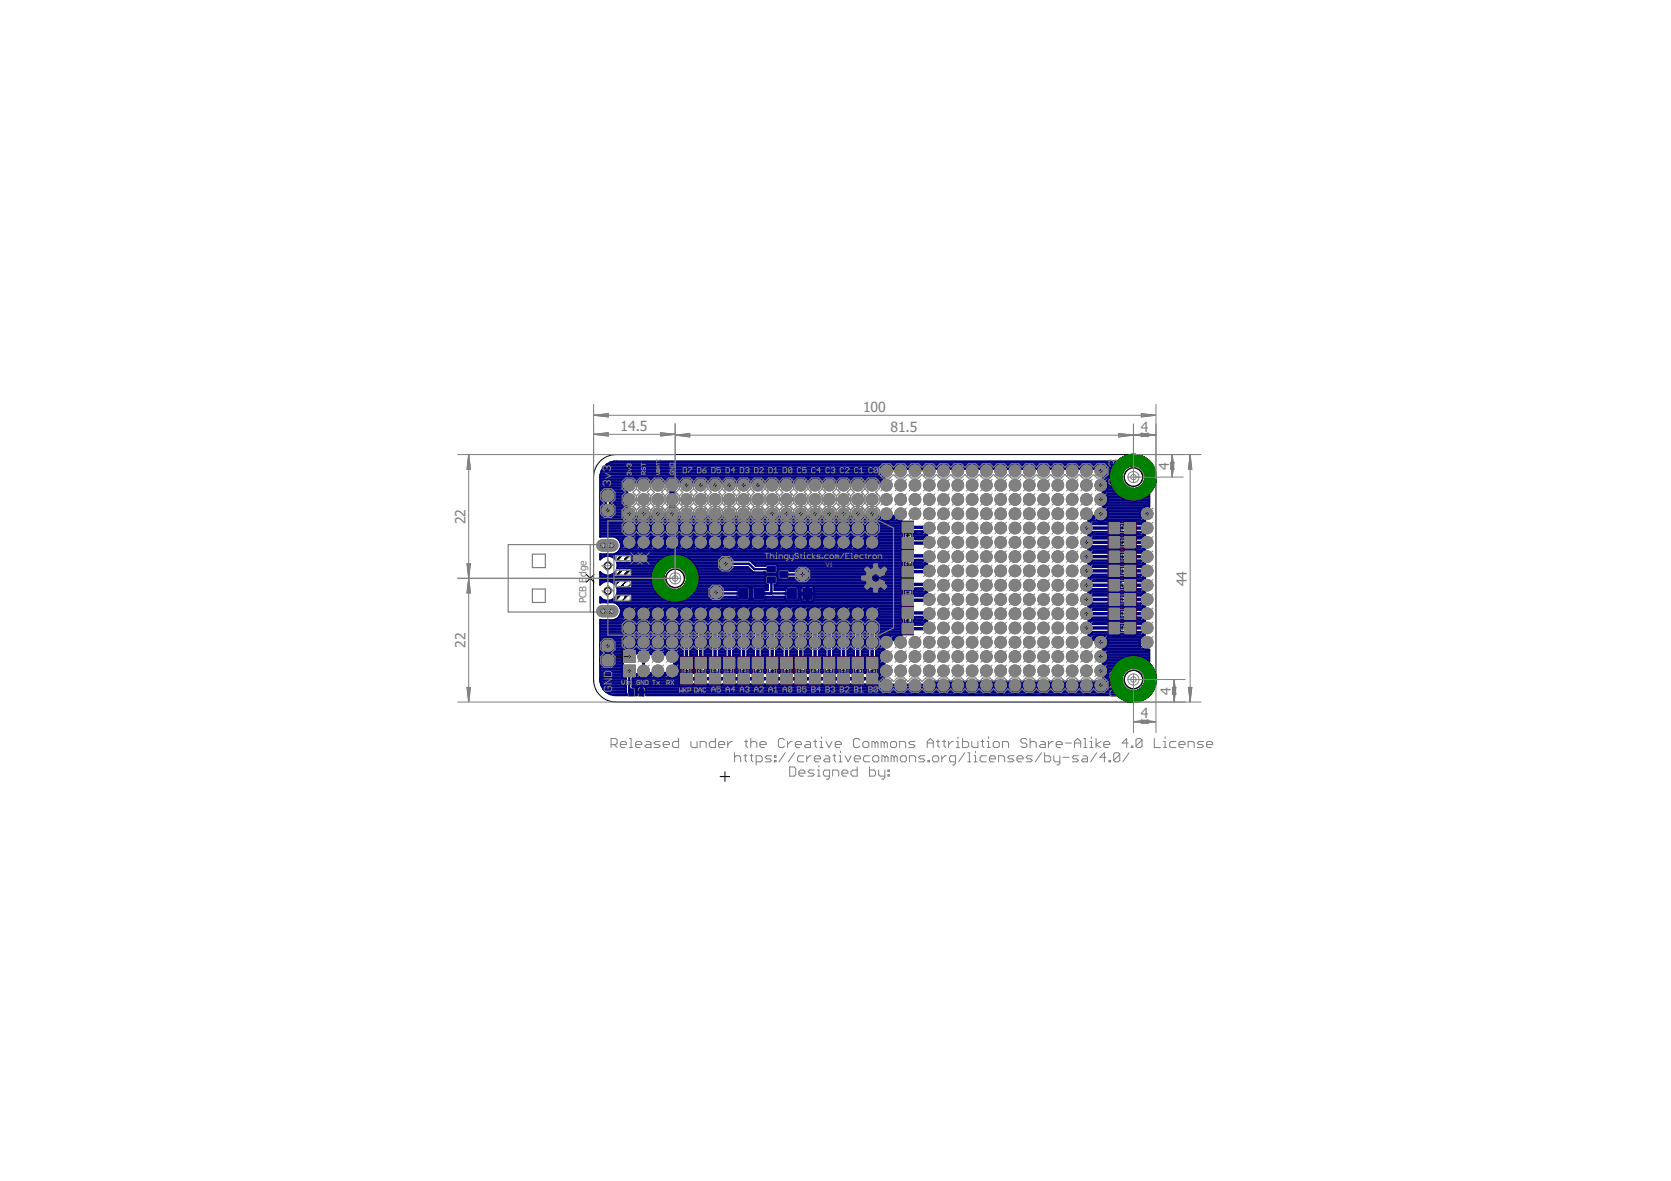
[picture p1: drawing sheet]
<svg xmlns="http://www.w3.org/2000/svg" width="297mm" height="210mm" viewBox="0 0 297 210" stroke-linecap="round" stroke-linejoin="round" font-family="sans-serif">
<defs><g id="words">
<g font-size="2.5" fill="#808080">
<text x="110.3" y="76.6">14.5</text>
<text x="153.4" y="73.2">100</text>
<text x="158.3" y="76.8">81.5</text>
<text x="202.8" y="76.7">4</text>
<text x="207.8" y="83.5" transform="rotate(-90 207.8 83.5)">4</text>
<text x="82.7" y="93.2" transform="rotate(-90 82.7 93.2)">22</text>
<text x="211" y="104.2" transform="rotate(-90 211 104.2)">44</text>
<text x="82.7" y="115.2" transform="rotate(-90 82.7 115.2)">22</text>
<text x="208.2" y="123.5" transform="rotate(-90 208.2 123.5)">4</text>
<text x="202.8" y="127.7">4</text>
</g>
<g font-size="1.8" fill="#808080">
<text x="104.2" y="107.2" transform="rotate(-90 104.2 107.2)">PCB E</text>
<text x="104.2" y="102.5" transform="rotate(-90 104.2 102.5)">dge</text>
</g>
<text font-size="1.1" fill="#808080" x="146.8" y="100.8">V1</text>
</g></defs>
<g fill="none" stroke="#000" stroke-width=".18">
<path d="M161.1 95.1h.5M161.4 94.9v.5M161.4 99.9v.6M199.2 98.9h.5M199.2 96.4h.5M199.2 93.9h.5M199.5 93.6v.5M199.5 96.1v.5M199.5 98.7v.5M121.8 119.2h.5M122 119v.5M124.3 119.2h.5"/>
<path d="M124.6 119v.5M126.9 119.2h.5M127.1 119v.5M129.4 119.2h.5M129.6 119v.5M131.9 119.2h.5M132.2 119v.5M133.3 105.5h.5M133.5 105.2v.5M134.5 119.2h.5M134.7 119v.5M137 119.2h.5"/>
<path d="M137.3 119v.5M137.9 102.1h.6M138.2 101.8v.6M139.6 119.2h.5M139.8 119v.5M141.9 105.5h.5M142.1 119.2h.5M142.2 105.3v.5M142.3 119v.5M144.6 119.2h.5M144.9 119v.5M147.2 119.2h.5"/>
<path d="M147.4 119v.5M149.7 119.2h.5M149.9 119v.5M152.2 119.2h.5M152.5 119v.5M154.8 119.2h.5M155 119v.5M161.1 110.3h.5M161.1 105.3h.5M161.1 100.2h.5M161.4 105v.5M161.4 110.1v.5"/>
<path d="M199.2 111.6h.5M199.2 109.1h.5M199.2 106.6h.5M199.2 104h.5M199.2 101.5h.5M199.5 101.2v.5M199.5 103.8v.5M199.5 106.3v.5M199.5 108.8v.5M199.5 111.4v.5M112.9 123h.5M113.1 122.8v.5"/>
</g>
<g fill="none" stroke="#808080" stroke-width=".18">
<path d="M107.7 83l-.2-.2h-.2l-.2 .2v.5l.2 .2M107.7 83l.2-.2h.3l.2 .2v.5l-.2 .2M107.7 85.6l.2-.2h.3l.2 .2v.5l-.2 .2M107.7 85.6l-.2-.2h-.2l-.2 .2v.5l.2 .2M107.7 83v.2M107.7 85.6v.3M107.9 84.1l-.8 .5 .8 .4M112 84.1l-.1-.2-.2 .2 .1 .3M112 84.1l.1-.2 .3 .2-.1 .3M112 82.5l-.1-.1-.2 .1 .1 .4M112 82.5l.1-.1 .3 .1-.1 .4M112 82.5v.2"/>
<path d="M112 84.1v.1M112.1 83.2l-.4 .2 .4 .3M114.2 84.3h.7v-.4l-.3-.1-.2 .1v.4M114.2 83.8l.2 .3M114.2 82.5h.7M114.8 83.1l.1 .1-.1 .3-.2-.1-.2-.3-.2 .1 .1 .3M114.9 82.3v.5M116.7 83.5l.5-.1 .1 .4h-.6zM116.7 82.8h.4l.2 .2-.2 .2h-.4M116.7 82.4h.6M116.7 81.9h.6M117 82.8v.4"/>
<path d="M117 83.5v.3M117.3 83.9h-.4l-.2 .2 .2 .2h.4M117.3 81.7v.4M117.3 82.3v.3M119.3 82.4l.6-.1 .1 .5h-.7zM119.9 83.8l.1 .1-.1 .4h-.5l-.1-.4 .3-.1v.3M120 83.1h-.7l.7 .4h-.7M121.7 83.1h-.6l.6 .9M122 83.2l.2-.1h.4v.9h-.4l-.2-.1zM123.6 83.7l.2-.1h.4v.3l-.1 .1h-.3zM123.6 83.1l.6 .5M124.5 83.2l.2-.1h.5v.9h-.5l-.2-.1z"/>
<path d="M126.1 83.1h.7v.5l-.4-.2-.3 .2v.3l.2 .1h.3l.2-.1M127.1 83.2l.1-.1h.5v.9h-.5l-.1-.1zM128.7 83.6h.6l-.5-.5v.9M129.6 83.2l.2-.1h.4v.9h-.4l-.2-.1zM131.4 83.6l-.2 .1 .2 .3h.3l.1-.1M131.4 83.6h.1M131.8 83.2l-.1-.1h-.3l-.2 .1 .2 .4M132.1 83.2l.2-.1h.5v.9h-.5l-.2-.1zM134.4 83.2l-.2-.1h-.3l-.1 .1v.2l.6 .6h-.6M134.7 83.2l.2-.1h.4v.9h-.4l-.2-.1zM136.3 84h.6M136.9 83.4l-.3-.3v.9"/>
<path d="M137.2 83.2l.2-.1h.5v.9h-.5l-.2-.1zM138.8 83.2v.7l.2 .1h.3l.2-.1M138.8 83.2l.2-.1h.3l.2 .1v.7M138.8 83.2l.7 .7M139.8 83.2l.1-.1h.5v.9h-.5l-.1-.1zM141.4 83.1h.6v.5l-.3-.2-.3 .2v.3l.1 .1h.3l.2-.1M142.3 83.2l.2-.1h.3l.1 .1v.7l-.1 .1h-.3l-.2-.1M143.9 83.6h.6l-.4-.5v.9M144.8 83.2l.2-.1h.3l.2 .1v.7l-.2 .1h-.3l-.2-.1M146.6 83.6l-.1 .1 .1 .3h.3l.2-.1M146.6 83.6h.2M147.1 83.2l-.2-.1h-.3l-.1 .1 .1 .4"/>
<path d="M147.4 83.2l.1-.1h.3l.2 .1v.7l-.2 .1h-.3l-.1-.1M149.6 83.2l-.1-.1h-.4l-.1 .1v.2l.6 .6h-.6M149.9 83.2l.2-.1h.3l.2 .1v.7l-.2 .1h-.3l-.2-.1M151.5 84h.6M152.1 83.4l-.3-.3v.9M152.5 83.2l.1-.1h.3l.2 .1v.7l-.2 .1h-.3l-.1-.1M154.1 83.2v.7l.1 .1h.3l.2-.1M154.1 83.2l.1-.1h.3l.2 .1v.7M154.1 83.2l.6 .7M155 83.2l.2-.1h.3l.1 .1v.7l-.1 .1h-.3l-.2-.1M160.6 94.1v2M160.6 99.2v2"/>
<path d="M162.2 94.1v2M162.2 99.2v2M197.8 85.3l.3-.2h.3l.2 .2v.6l-.2 .3M197.8 82.1l.3-.3h.3l.2 .3v.5l-.2 .3M197.8 85.3l-.3-.2h-.2l-.3 .2v.6l.3 .3M197.8 82.1v.2M197.8 85.3v.3M197.8 82.1l-.3-.3h-.2l-.3 .3v.5l.3 .3M198.1 83.4l-1.1 .6 1.1 .5M198.5 98.1h1.9M198.5 99.7h1.9M198.5 95.6h1.9"/>
<path d="M198.5 97.2h1.9M198.5 93.1h1.9M198.5 94.6h1.9M107.3 119.6l.2-.2h.9l.2 .2v.6h-1.3zM121.2 118.3v1.9M122.8 118.3v1.9M123.8 118.3v1.9M125.3 118.3v1.9M126.3 118.3v1.9M127.9 118.3v1.9M128.9 118.3v1.9M130.4 118.3v1.9"/>
<path d="M131.4 118.3v1.9M132.5 106.3h2M132.5 104.7h2M133 118.3v1.9M133.9 118.3v1.9M135.5 118.3v1.9M136.5 118.3v1.9M137.5 100.7h1.4v2.8h-1.4zM138 118.3v1.9M139 118.3v1.9M140.6 118.3v1.9M141.2 104.7h1.9"/>
<path d="M141.2 106.3h1.9M141.5 118.3v1.9M143.1 118.3v1.9M144.1 118.3v1.9M145.7 118.3v1.9M146.6 118.3v1.9M148.2 118.3v1.9M149.2 118.3v1.9M150.7 118.3v1.9M151.7 118.3v1.9M153.3 118.3v1.9M154.2 118.3v1.9"/>
<path d="M155.8 118.3v1.9M160.6 104.3v1.9M160.6 109.4v1.9M162.2 104.3v1.9M162.2 109.4v1.9M197.4 119.7l.3-.3h1.1l.3 .3v.8h-1.7zM198.5 100.7h1.9M198.5 110.8h1.9M198.5 112.4h1.9M198.5 108.3h1.9M198.5 109.9h1.9M198.5 105.7h1.9"/>
<path d="M198.5 107.3h1.9M198.5 103.2h1.9M198.5 104.8h1.9M198.5 102.3h1.9M108.4 122l.2 .2v.4l-.2 .3h-.9l-.2-.3v-.4l.2-.2h.4v.4M108.6 120.7h-1.3l1.3 .8h-1.3M110.8 121.7v-.4l.1-.1h.4v.5M111.5 120.9h.3M111.5 121.7h.3M111.7 120.9v.8M112.1 120.9v.5l.2 .3 .2-.3v-.5M112.8 123.6h.6"/>
<path d="M112.8 122.4h.6M113.7 121.1l.2-.2h.3v.8h-.3l-.2-.2zM114.5 120.9v.8l.5-.8v.8M115.2 121.1l.2-.2 .3 .2v.4l-.3 .2-.2-.4h.3M116.4 121.2l.5 .5M116.9 121.2l-.5 .5M117.2 120.9h.4M117.4 120.9v.8M118.9 120.9l.5 .8M119.4 120.9l-.5 .8M119.9 121.4l-.2 .3M120.2 121.4h-.4l-.1-.1 .1-.4h.4v.8"/>
<path d="M121.1 122.8h-.3l-.2-.2 .2-.3h.3v.7M121.4 122.3l.5 .5M121.8 122.6l-.4 .4M121.9 122.3v.7M122.1 122.3v.7l.3-.2 .2 .2v-.7M123.3 122.4l.1-.1 .4 .1v.5l-.1 .1-.4-.1M124 123v-.5l.3-.2 .2 .2v.5M124 122.6h.5M124.8 122.4l.1-.1h.4v.7h-.4l-.1-.1zM126.1 122.1h.7v.4l-.4-.1-.3 .1v.4l.2 .1h.3l.2-.1M127.1 123v-.6l.3-.3 .3 .3v.6M127.1 122.5h.6"/>
<path d="M128.7 122.5h.6l-.5-.4v.9M129.6 123v-.6l.3-.3 .3 .3v.6M129.6 122.5h.6M131.4 122.5l-.2 .2 .2 .3h.3l.1-.1M131.4 122.5h.1M131.8 122.2l-.1-.1h-.3l-.2 .1 .2 .3M132.1 123v-.6l.4-.3 .3 .3v.6M132.1 122.5h.7M134.4 122.2l-.2-.1h-.3l-.1 .1v.2l.6 .6h-.6M134.7 123v-.6l.3-.3 .3 .3v.6M134.7 122.5h.6M136.3 123h.6"/>
<path d="M136.9 122.4l-.3-.3v.9M137.2 123v-.6l.3-.3 .4 .3v.6M137.2 122.5h.7M138.8 122.2l.2-.1h.3l.2 .1v.7M138.8 122.2v.7l.2 .1h.3l.2-.1M138.8 122.2l.7 .7M139.8 123v-.6l.3-.3 .3 .3v.6M139.8 122.5h.6M141.4 122.1h.6v.4l-.3-.1-.3 .1v.4l.1 .1h.3l.2-.1M142.3 122.2l.2-.1h.4v.9h-.4l-.2-.1 .2-.4zM142.5 122.5h.4M143.9 122.5h.6l-.4-.4v.9"/>
<path d="M144.8 122.2l.2-.1h.5v.9h-.5l-.2-.1 .2-.4zM145 122.5h.5M146.6 122.5h.2M146.6 122.5l-.1 .2 .1 .3h.3l.2-.1M147.1 122.2l-.2-.1h-.3l-.1 .1 .1 .3M147.4 122.2l.1-.1h.5v.9h-.5l-.1-.1 .1-.4zM147.5 122.5h.5M149.6 122.2l-.1-.1h-.4l-.1 .1v.2l.6 .6h-.6M149.9 122.2l.2-.1h.5v.9h-.5l-.2-.1 .2-.4zM150.1 122.5h.5M151.5 123h.6M152.1 122.4l-.3-.3v.9"/>
<path d="M152.5 122.2l.1-.1h.5v.9h-.5l-.1-.1 .1-.4zM152.6 122.5h.5M154.1 122.2v.7l.1 .1h.3l.2-.1M154.1 122.2l.1-.1h.3l.2 .1v.7M154.1 122.2l.6 .7M155 122.2l.2-.1h.4v.9h-.4l-.2-.1 .2-.4zM155.2 122.5h.4M198.8 122.7l.3 .2v.6l-.3 .2h-1.1l-.3-.2v-.6l.3-.2h.6v.5M199.1 121h-1.7l1.7 1.1h-1.7"/>
</g>
<g fill="#808080" stroke="#808080" stroke-width=".18">
<path d="M113.6 122.4h.6v1.3h-.6z"/>
<path d="M112.1 122.4h.5v1.3h-.5z"/>
<path d="M138.9 101.9h.6v.4h-.6z"/>
<path d="M136.9 100.9h.6v.5h-.6z"/>
<path d="M136.9 102.8h.6v.5h-.6z"/>
<path d="M131.8 104.6h.8v1.7h-.8z"/>
<path d="M134.5 104.6h.7v1.7h-.7z"/>
<path d="M121.2 120.2h1.7v.7h-1.7z"/>
<path d="M121.2 117.5h1.7v.8h-1.7z"/>
<path d="M126.3 120.2h1.7v.7h-1.7z"/>
<path d="M126.3 117.5h1.7v.8h-1.7z"/>
<path d="M128.8 120.2h1.7v.7h-1.7z"/>
<path d="M128.8 117.5h1.7v.8h-1.7z"/>
<path d="M131.3 120.2h1.7v.7h-1.7z"/>
<path d="M131.3 117.5h1.7v.8h-1.7z"/>
<path d="M133.9 120.2h1.7v.7h-1.7z"/>
<path d="M133.9 117.5h1.7v.8h-1.7z"/>
<path d="M136.4 120.2h1.7v.7h-1.7z"/>
<path d="M136.4 117.5h1.7v.8h-1.7z"/>
<path d="M139 120.2h1.7v.7h-1.7z"/>
<path d="M139 117.5h1.7v.8h-1.7z"/>
<path d="M143.1 104.7h.7v1.7h-.7z"/>
<path d="M140.4 104.7h.8v1.7h-.8z"/>
<path d="M200.4 110.8h.8v1.7h-.8z"/>
<path d="M197.8 110.8h.7v1.7h-.7z"/>
<path d="M160.5 108.6h1.7v.8h-1.7z"/>
<path d="M160.5 111.3h1.7v.8h-1.7z"/>
<path d="M200.4 108.2h.8v1.7h-.8z"/>
<path d="M197.8 108.2h.7v1.7h-.7z"/>
<path d="M200.4 105.7h.8v1.7h-.8z"/>
<path d="M197.8 105.7h.7v1.7h-.7z"/>
<path d="M160.5 103.6h1.7v.7h-1.7z"/>
<path d="M160.5 106.2h1.7v.8h-1.7z"/>
<path d="M200.4 103.2h.8v1.7h-.8z"/>
<path d="M197.8 103.2h.7v1.7h-.7z"/>
<path d="M200.4 100.6h.8v1.7h-.8z"/>
<path d="M197.8 100.6h.7v1.7h-.7z"/>
<path d="M160.5 98.5h1.7v.8h-1.7z"/>
<path d="M160.5 101.1h1.7v.8h-1.7z"/>
<path d="M200.4 98.1h.8v1.7h-.8z"/>
<path d="M197.8 98.1h.7v1.7h-.7z"/>
<path d="M200.4 95.5h.8v1.7h-.8z"/>
<path d="M197.8 95.5h.7v1.7h-.7z"/>
<path d="M160.5 93.4h1.7v.8h-1.7z"/>
<path d="M160.5 96.1h1.7v.7h-1.7z"/>
<path d="M200.4 93h.8v1.7h-.8z"/>
<path d="M197.8 93h.7v1.7h-.7z"/>
<path d="M123.7 120.2h1.7v.7h-1.7z"/>
<path d="M123.7 117.5h1.7v.8h-1.7z"/>
<path d="M141.5 120.2h1.7v.7h-1.7z"/>
<path d="M141.5 117.5h1.7v.8h-1.7z"/>
<path d="M144 120.2h1.7v.7h-1.7z"/>
<path d="M144 117.5h1.7v.8h-1.7z"/>
<path d="M146.6 120.2h1.7v.7h-1.7z"/>
<path d="M146.6 117.5h1.7v.8h-1.7z"/>
<path d="M149.1 120.2h1.7v.7h-1.7z"/>
<path d="M149.1 117.5h1.7v.8h-1.7z"/>
<path d="M151.6 120.2h1.7v.7h-1.7z"/>
<path d="M151.6 117.5h1.7v.8h-1.7z"/>
<path d="M154.2 120.2h1.7v.7h-1.7z"/>
<path d="M154.2 117.5h1.7v.8h-1.7z"/>
<path d="M133.3 105.1h.4v.8h-.4z"/>
<path d="M121.6 119h.8v.4h-.8z"/>
<path d="M126.7 119h.8v.4h-.8z"/>
<path d="M129.2 119h.8v.4h-.8z"/>
<path d="M131.8 119h.8v.4h-.8z"/>
<path d="M134.3 119h.8v.4h-.8z"/>
<path d="M136.9 119h.8v.4h-.8z"/>
<path d="M139.4 119h.8v.4h-.8z"/>
<path d="M142 105.1h.3v.8h-.3z"/>
<path d="M199.3 111.2h.4v.8h-.4z"/>
<path d="M161 110.2h.8v.3h-.8z"/>
<path d="M199.3 108.7h.4v.8h-.4z"/>
<path d="M199.3 106.2h.4v.8h-.4z"/>
<path d="M161 105.1h.8v.4h-.8z"/>
<path d="M199.3 103.6h.4v.8h-.4z"/>
<path d="M199.3 101.1h.4v.8h-.4z"/>
<path d="M161 100h.8v.4h-.8z"/>
<path d="M199.3 98.5h.4v.8h-.4z"/>
<path d="M199.3 96h.4v.8h-.4z"/>
<path d="M161 94.9h.8v.4h-.8z"/>
<path d="M199.3 93.5h.4v.8h-.4z"/>
<path d="M124.2 119h.8v.4h-.8z"/>
<path d="M141.9 119h.8v.4h-.8z"/>
<path d="M144.5 119h.8v.4h-.8z"/>
<path d="M147 119h.8v.4h-.8z"/>
<path d="M149.5 119h.8v.4h-.8z"/>
<path d="M152.1 119h.8v.4h-.8z"/>
<path d="M154.6 119h.8v.4h-.8z"/>
<path d="M111.8 122.4h.8v1.2h-.8z"/>
<path d="M113.6 122.4h.8v1.2h-.8z"/>
<path d="M138.6 101.6h1.4v1h-1.4z"/>
<path d="M136.4 100.6h1.4v1.1h-1.4z"/>
<path d="M136.4 102.6h1.4v1h-1.4z"/>
<path d="M131.3 104.6h1.6v1.8h-1.6z"/>
<path d="M134.1 104.6h1.6v1.8h-1.6z"/>
<path d="M121.1 119.8h1.8v1.6h-1.8z"/>
<path d="M121.1 117h1.8v1.6h-1.8z"/>
<path d="M126.2 119.8h1.8v1.6h-1.8z"/>
<path d="M126.2 117h1.8v1.6h-1.8z"/>
<path d="M128.7 119.8h1.9v1.6h-1.9z"/>
<path d="M128.7 117h1.9v1.6h-1.9z"/>
<path d="M131.3 119.8h1.8v1.6h-1.8z"/>
<path d="M131.3 117h1.8v1.6h-1.8z"/>
<path d="M133.8 119.8h1.8v1.6h-1.8z"/>
<path d="M133.8 117h1.8v1.6h-1.8z"/>
<path d="M136.4 119.8h1.8v1.6h-1.8z"/>
<path d="M136.4 117h1.8v1.6h-1.8z"/>
<path d="M138.9 119.8h1.8v1.6h-1.8z"/>
<path d="M138.9 117h1.8v1.6h-1.8z"/>
<path d="M142.7 104.6h1.7v1.8h-1.7z"/>
<path d="M139.9 104.6h1.6v1.8h-1.6z"/>
<path d="M200.1 110.7h1.6v1.8h-1.6z"/>
<path d="M197.3 110.7h1.6v1.8h-1.6z"/>
<path d="M160.5 108.1h1.8v1.6h-1.8z"/>
<path d="M160.5 110.9h1.8v1.6h-1.8z"/>
<path d="M200.1 108.2h1.6v1.8h-1.6z"/>
<path d="M197.3 108.2h1.6v1.8h-1.6z"/>
<path d="M200.1 105.7h1.6v1.7h-1.6z"/>
<path d="M197.3 105.7h1.6v1.7h-1.6z"/>
<path d="M160.5 103.1h1.8v1.6h-1.8z"/>
<path d="M160.5 105.9h1.8v1.6h-1.8z"/>
<path d="M200.1 103.1h1.6v1.8h-1.6z"/>
<path d="M197.3 103.1h1.6v1.8h-1.6z"/>
<path d="M200.1 100.6h1.6v1.8h-1.6z"/>
<path d="M197.3 100.6h1.6v1.8h-1.6z"/>
<path d="M160.5 98h1.8v1.6h-1.8z"/>
<path d="M160.5 100.8h1.8v1.6h-1.8z"/>
<path d="M200.1 98h1.6v1.8h-1.6z"/>
<path d="M197.3 98h1.6v1.8h-1.6z"/>
<path d="M200.1 95.5h1.6v1.8h-1.6z"/>
<path d="M197.3 95.5h1.6v1.8h-1.6z"/>
<path d="M160.5 92.9h1.8v1.6h-1.8z"/>
<path d="M160.5 95.7h1.8v1.6h-1.8z"/>
<path d="M200.1 93h1.6v1.7h-1.6z"/>
<path d="M197.3 93h1.6v1.7h-1.6z"/>
<path d="M123.7 119.8h1.8v1.6h-1.8z"/>
<path d="M123.7 117h1.8v1.6h-1.8z"/>
<path d="M141.4 119.8h1.9v1.6h-1.9z"/>
<path d="M141.4 117h1.9v1.6h-1.9z"/>
<path d="M144 119.8h1.8v1.6h-1.8z"/>
<path d="M144 117h1.8v1.6h-1.8z"/>
<path d="M146.5 119.8h1.8v1.6h-1.8z"/>
<path d="M146.5 117h1.8v1.6h-1.8z"/>
<path d="M149 119.8h1.9v1.6h-1.9z"/>
<path d="M149 117h1.9v1.6h-1.9z"/>
<path d="M151.6 119.8h1.8v1.6h-1.8z"/>
<path d="M151.6 117h1.8v1.6h-1.8z"/>
<path d="M154.1 119.8h1.8v1.6h-1.8z"/>
<path d="M154.1 117h1.8v1.6h-1.8z"/>
<path d="M111.7 122.3h1v1.4h-1z"/>
<path d="M113.5 122.3h1v1.4h-1z"/>
<path d="M106.3 96.3l.7-.4h2a1 1 0 0 1 .9 1 1 1 0 0 1-.9 1h-2a1.01 1.01 0 0 1-.7-1.6z"/>
<path d="M106.3 108l.7-.4h2a1 1 0 0 1 .9 1 1 1 0 0 1-.9 1h-2a1.01 1.01 0 0 1-.7-1.6z"/>
<path d="M138.5 101.5h1.6v1.2h-1.6z"/>
<path d="M136.3 100.6h1.6v1.1h-1.6z"/>
<path d="M136.3 102.5h1.6v1.2h-1.6z"/>
<path d="M131.2 104.5h1.8v2h-1.8z"/>
<path d="M134 104.5h1.8v2h-1.8z"/>
<path d="M121 119.7h2v1.8h-2z"/>
<path d="M121 116.9h2v1.8h-2z"/>
<path d="M126.1 119.7h2v1.8h-2z"/>
<path d="M126.1 116.9h2v1.8h-2z"/>
<path d="M128.7 119.7h1.9v1.8h-1.9z"/>
<path d="M128.7 116.9h1.9v1.8h-1.9z"/>
<path d="M131.2 119.7h2v1.8h-2z"/>
<path d="M131.2 116.9h2v1.8h-2z"/>
<path d="M133.7 119.7h2v1.8h-2z"/>
<path d="M133.7 116.9h2v1.8h-2z"/>
<path d="M136.3 119.7h2v1.8h-2z"/>
<path d="M136.3 116.9h2v1.8h-2z"/>
<path d="M138.8 119.7h2v1.8h-2z"/>
<path d="M138.8 116.9h2v1.8h-2z"/>
<path d="M142.6 104.5h1.9v2h-1.9z"/>
<path d="M139.8 104.5h1.8v2h-1.8z"/>
<path d="M200 110.6h1.8v2h-1.8z"/>
<path d="M197.2 110.6h1.8v2h-1.8z"/>
<path d="M160.4 108h2v1.9h-2z"/>
<path d="M160.4 110.8h2v1.8h-2z"/>
<path d="M200 108.1h1.8v2h-1.8z"/>
<path d="M197.2 108.1h1.8v2h-1.8z"/>
<path d="M200 105.6h1.8v1.9h-1.8z"/>
<path d="M197.2 105.6h1.8v1.9h-1.8z"/>
<path d="M160.4 103h2v1.8h-2z"/>
<path d="M160.4 105.8h2v1.8h-2z"/>
<path d="M200 103h1.8v2h-1.8z"/>
<path d="M197.2 103h1.8v2h-1.8z"/>
<path d="M200 100.5h1.8v2h-1.8z"/>
<path d="M197.2 100.5h1.8v2h-1.8z"/>
<path d="M160.4 97.9h2v1.8h-2z"/>
<path d="M160.4 100.7h2v1.8h-2z"/>
<path d="M200 97.9h1.8v2h-1.8z"/>
<path d="M197.2 97.9h1.8v2h-1.8z"/>
<path d="M200 95.4h1.8v2h-1.8z"/>
<path d="M197.2 95.4h1.8v2h-1.8z"/>
<path d="M160.4 92.8h2v1.8h-2z"/>
<path d="M160.4 95.6h2v1.8h-2z"/>
<path d="M200 92.9h1.8v1.9h-1.8z"/>
<path d="M197.2 92.9h1.8v1.9h-1.8z"/>
<path d="M110.8 118.2h2.1v2.1h-2.1z"/>
<path d="M110.8 115.7h2.1v2h-2.1z"/>
<path d="M123.6 119.7h2v1.8h-2z"/>
<path d="M123.6 116.9h2v1.8h-2z"/>
<path d="M141.4 119.7h1.9v1.8h-1.9z"/>
<path d="M141.4 116.9h1.9v1.8h-1.9z"/>
<path d="M143.9 119.7h2v1.8h-2z"/>
<path d="M143.9 116.9h2v1.8h-2z"/>
<path d="M146.4 119.7h2v1.8h-2z"/>
<path d="M146.4 116.9h2v1.8h-2z"/>
<path d="M148.9 119.7h2v1.8h-2z"/>
<path d="M148.9 116.9h2v1.8h-2z"/>
<path d="M151.5 119.7h2v1.8h-2z"/>
<path d="M151.5 116.9h2v1.8h-2z"/>
<path d="M154 119.7h2v1.8h-2z"/>
<path d="M154 116.9h2v1.8h-2z"/>
</g>
<path d="M113.1 123v.1" fill="none" stroke="#808080" stroke-width=".57"/>
<g fill="#808080" stroke="#808080" stroke-width=".18">
<circle cx="195.7" cy="88.8" r="1.04"/>
<circle cx="193.1" cy="88.8" r="1.04"/>
<circle cx="190.6" cy="88.8" r="1.04"/>
<circle cx="188" cy="88.8" r="1.04"/>
<circle cx="185.5" cy="88.8" r="1.04"/>
<circle cx="183" cy="88.8" r="1.04"/>
<circle cx="180.4" cy="88.8" r="1.04"/>
<circle cx="177.9" cy="88.8" r="1.04"/>
<circle cx="175.3" cy="88.8" r="1.04"/>
<circle cx="172.8" cy="88.8" r="1.04"/>
<circle cx="170.3" cy="88.8" r="1.04"/>
<circle cx="167.7" cy="88.8" r="1.04"/>
<circle cx="165.2" cy="88.8" r="1.04"/>
<circle cx="162.6" cy="88.8" r="1.04"/>
<circle cx="160.1" cy="88.8" r="1.04"/>
<circle cx="157.6" cy="88.8" r="1.04"/>
<circle cx="195.7" cy="91.3" r="1.04"/>
<circle cx="193.1" cy="91.3" r="1.04"/>
<circle cx="190.6" cy="91.3" r="1.04"/>
<circle cx="188" cy="91.3" r="1.04"/>
<circle cx="185.5" cy="91.3" r="1.04"/>
<circle cx="183" cy="91.3" r="1.04"/>
<circle cx="180.4" cy="91.3" r="1.04"/>
<circle cx="177.9" cy="91.3" r="1.04"/>
<circle cx="175.3" cy="91.3" r="1.04"/>
<circle cx="172.8" cy="91.3" r="1.04"/>
<circle cx="170.3" cy="91.3" r="1.04"/>
<circle cx="167.7" cy="91.3" r="1.04"/>
<circle cx="165.2" cy="91.3" r="1.04"/>
<circle cx="162.6" cy="91.3" r="1.04"/>
<circle cx="160.1" cy="91.3" r="1.04"/>
<circle cx="157.6" cy="91.3" r="1.04"/>
<circle cx="195.7" cy="114.2" r="1.04"/>
<circle cx="193.1" cy="114.2" r="1.04"/>
<circle cx="190.6" cy="114.2" r="1.04"/>
<circle cx="188" cy="114.2" r="1.04"/>
<circle cx="185.5" cy="114.2" r="1.04"/>
<circle cx="183" cy="114.2" r="1.04"/>
<circle cx="180.4" cy="114.2" r="1.04"/>
<circle cx="177.9" cy="114.2" r="1.04"/>
<circle cx="175.3" cy="114.2" r="1.04"/>
<circle cx="172.8" cy="114.2" r="1.04"/>
<circle cx="170.3" cy="114.2" r="1.04"/>
<circle cx="167.7" cy="114.2" r="1.04"/>
<circle cx="165.2" cy="114.2" r="1.04"/>
<circle cx="162.6" cy="114.2" r="1.04"/>
<circle cx="160.1" cy="114.2" r="1.04"/>
<circle cx="157.6" cy="114.2" r="1.04"/>
<circle cx="195.7" cy="116.7" r="1.04"/>
<circle cx="193.1" cy="116.7" r="1.04"/>
<circle cx="190.6" cy="116.7" r="1.04"/>
<circle cx="188" cy="116.7" r="1.04"/>
<circle cx="185.5" cy="116.7" r="1.04"/>
<circle cx="183" cy="116.7" r="1.04"/>
<circle cx="180.4" cy="116.7" r="1.04"/>
<circle cx="177.9" cy="116.7" r="1.04"/>
<circle cx="175.3" cy="116.7" r="1.04"/>
<circle cx="172.8" cy="116.7" r="1.04"/>
<circle cx="170.3" cy="116.7" r="1.04"/>
<circle cx="167.7" cy="116.7" r="1.04"/>
<circle cx="165.2" cy="116.7" r="1.04"/>
<circle cx="162.6" cy="116.7" r="1.04"/>
<circle cx="160.1" cy="116.7" r="1.04"/>
<circle cx="157.6" cy="116.7" r="1.04"/>
<circle cx="108" cy="100.5" r=".66"/>
<circle cx="108" cy="105" r=".66"/>
<circle cx="108.4" cy="108.6" r=".51"/>
<circle cx="108.8" cy="108.6" r=".51"/>
<circle cx="107.6" cy="108.6" r=".51"/>
<circle cx="107.2" cy="108.6" r=".51"/>
<circle cx="108.4" cy="96.9" r=".51"/>
<circle cx="108.8" cy="96.9" r=".51"/>
<circle cx="107.6" cy="96.9" r=".51"/>
<circle cx="107.2" cy="96.9" r=".51"/>
<circle cx="120" cy="102.8" r="1.69"/>
<circle cx="201.5" cy="84.8" r="1.69"/>
<circle cx="201.5" cy="120.8" r="1.69"/>
<circle cx="195.7" cy="86.2" r="1.04"/>
<circle cx="193.1" cy="86.2" r="1.04"/>
<circle cx="190.6" cy="86.2" r="1.04"/>
<circle cx="188" cy="86.2" r="1.04"/>
<circle cx="185.5" cy="86.2" r="1.04"/>
<circle cx="183" cy="86.2" r="1.04"/>
<circle cx="180.4" cy="86.2" r="1.04"/>
<circle cx="177.9" cy="86.2" r="1.04"/>
<circle cx="175.3" cy="86.2" r="1.04"/>
<circle cx="172.8" cy="86.2" r="1.04"/>
<circle cx="170.3" cy="86.2" r="1.04"/>
<circle cx="167.7" cy="86.2" r="1.04"/>
<circle cx="165.2" cy="86.2" r="1.04"/>
<circle cx="162.6" cy="86.2" r="1.04"/>
<circle cx="160.1" cy="86.2" r="1.04"/>
<circle cx="157.6" cy="86.2" r="1.04"/>
<circle cx="195.7" cy="121.8" r="1.04"/>
<circle cx="193.1" cy="121.8" r="1.04"/>
<circle cx="190.6" cy="121.8" r="1.04"/>
<circle cx="188" cy="121.8" r="1.04"/>
<circle cx="185.5" cy="121.8" r="1.04"/>
<circle cx="183" cy="121.8" r="1.04"/>
<circle cx="180.4" cy="121.8" r="1.04"/>
<circle cx="177.9" cy="121.8" r="1.04"/>
<circle cx="175.3" cy="121.8" r="1.04"/>
<circle cx="172.8" cy="121.8" r="1.04"/>
<circle cx="170.3" cy="121.8" r="1.04"/>
<circle cx="167.7" cy="121.8" r="1.04"/>
<circle cx="165.2" cy="121.8" r="1.04"/>
<circle cx="162.6" cy="121.8" r="1.04"/>
<circle cx="160.1" cy="121.8" r="1.04"/>
<circle cx="157.6" cy="121.8" r="1.04"/>
<circle cx="195.7" cy="83.7" r="1.04"/>
<circle cx="193.1" cy="83.7" r="1.04"/>
<circle cx="190.6" cy="83.7" r="1.04"/>
<circle cx="188" cy="83.7" r="1.04"/>
<circle cx="185.5" cy="83.7" r="1.04"/>
<circle cx="183" cy="83.7" r="1.04"/>
<circle cx="180.4" cy="83.7" r="1.04"/>
<circle cx="177.9" cy="83.7" r="1.04"/>
<circle cx="175.3" cy="83.7" r="1.04"/>
<circle cx="172.8" cy="83.7" r="1.04"/>
<circle cx="170.3" cy="83.7" r="1.04"/>
<circle cx="167.7" cy="83.7" r="1.04"/>
<circle cx="165.2" cy="83.7" r="1.04"/>
<circle cx="162.6" cy="83.7" r="1.04"/>
<circle cx="160.1" cy="83.7" r="1.04"/>
<circle cx="157.6" cy="83.7" r="1.04"/>
<circle cx="142.7" cy="102.1" r="1.04"/>
<circle cx="129" cy="100.2" r="1.04"/>
<circle cx="127.3" cy="105.3" r="1.04"/>
<circle cx="108.1" cy="90.7" r="1.04"/>
<circle cx="108.1" cy="88.1" r="1.04"/>
<circle cx="108.1" cy="114.8" r="1.04"/>
<circle cx="108.1" cy="117.3" r="1.04"/>
<circle cx="195.7" cy="119.2" r="1.04"/>
<circle cx="193.1" cy="119.2" r="1.04"/>
<circle cx="190.6" cy="119.2" r="1.04"/>
<circle cx="188" cy="119.2" r="1.04"/>
<circle cx="185.5" cy="119.2" r="1.04"/>
<circle cx="183" cy="119.2" r="1.04"/>
<circle cx="180.4" cy="119.2" r="1.04"/>
<circle cx="177.9" cy="119.2" r="1.04"/>
<circle cx="175.3" cy="119.2" r="1.04"/>
<circle cx="172.8" cy="119.2" r="1.04"/>
<circle cx="170.3" cy="119.2" r="1.04"/>
<circle cx="167.7" cy="119.2" r="1.04"/>
<circle cx="165.2" cy="119.2" r="1.04"/>
<circle cx="162.6" cy="119.2" r="1.04"/>
<circle cx="160.1" cy="119.2" r="1.04"/>
<circle cx="157.6" cy="119.2" r="1.04"/>
<circle cx="193.1" cy="111.6" r="1.04"/>
<circle cx="190.6" cy="111.6" r="1.04"/>
<circle cx="188" cy="111.6" r="1.04"/>
<circle cx="185.5" cy="111.6" r="1.04"/>
<circle cx="183" cy="111.6" r="1.04"/>
<circle cx="180.4" cy="111.6" r="1.04"/>
<circle cx="177.9" cy="111.6" r="1.04"/>
<circle cx="175.3" cy="111.6" r="1.04"/>
<circle cx="172.8" cy="111.6" r="1.04"/>
<circle cx="170.3" cy="111.6" r="1.04"/>
<circle cx="167.7" cy="111.6" r="1.04"/>
<circle cx="165.2" cy="111.6" r="1.04"/>
<circle cx="193.1" cy="109.1" r="1.04"/>
<circle cx="190.6" cy="109.1" r="1.04"/>
<circle cx="188" cy="109.1" r="1.04"/>
<circle cx="185.5" cy="109.1" r="1.04"/>
<circle cx="183" cy="109.1" r="1.04"/>
<circle cx="180.4" cy="109.1" r="1.04"/>
<circle cx="177.9" cy="109.1" r="1.04"/>
<circle cx="175.3" cy="109.1" r="1.04"/>
<circle cx="172.8" cy="109.1" r="1.04"/>
<circle cx="170.3" cy="109.1" r="1.04"/>
<circle cx="167.7" cy="109.1" r="1.04"/>
<circle cx="165.2" cy="109.1" r="1.04"/>
<circle cx="193.1" cy="106.6" r="1.04"/>
<circle cx="190.6" cy="106.6" r="1.04"/>
<circle cx="188" cy="106.6" r="1.04"/>
<circle cx="185.5" cy="106.6" r="1.04"/>
<circle cx="183" cy="106.6" r="1.04"/>
<circle cx="180.4" cy="106.6" r="1.04"/>
<circle cx="177.9" cy="106.6" r="1.04"/>
<circle cx="175.3" cy="106.6" r="1.04"/>
<circle cx="172.8" cy="106.6" r="1.04"/>
<circle cx="170.3" cy="106.6" r="1.04"/>
<circle cx="167.7" cy="106.6" r="1.04"/>
<circle cx="165.2" cy="106.6" r="1.04"/>
<circle cx="193.1" cy="104" r="1.04"/>
<circle cx="190.6" cy="104" r="1.04"/>
<circle cx="188" cy="104" r="1.04"/>
<circle cx="185.5" cy="104" r="1.04"/>
<circle cx="183" cy="104" r="1.04"/>
<circle cx="180.4" cy="104" r="1.04"/>
<circle cx="177.9" cy="104" r="1.04"/>
<circle cx="175.3" cy="104" r="1.04"/>
<circle cx="172.8" cy="104" r="1.04"/>
<circle cx="170.3" cy="104" r="1.04"/>
<circle cx="167.7" cy="104" r="1.04"/>
<circle cx="165.2" cy="104" r="1.04"/>
<circle cx="193.1" cy="101.5" r="1.04"/>
<circle cx="190.6" cy="101.5" r="1.04"/>
<circle cx="188" cy="101.5" r="1.04"/>
<circle cx="185.5" cy="101.5" r="1.04"/>
<circle cx="183" cy="101.5" r="1.04"/>
<circle cx="180.4" cy="101.5" r="1.04"/>
<circle cx="177.9" cy="101.5" r="1.04"/>
<circle cx="175.3" cy="101.5" r="1.04"/>
<circle cx="172.8" cy="101.5" r="1.04"/>
<circle cx="170.3" cy="101.5" r="1.04"/>
<circle cx="167.7" cy="101.5" r="1.04"/>
<circle cx="165.2" cy="101.5" r="1.04"/>
<circle cx="193.1" cy="98.9" r="1.04"/>
<circle cx="190.6" cy="98.9" r="1.04"/>
<circle cx="188" cy="98.9" r="1.04"/>
<circle cx="185.5" cy="98.9" r="1.04"/>
<circle cx="183" cy="98.9" r="1.04"/>
<circle cx="180.4" cy="98.9" r="1.04"/>
<circle cx="177.9" cy="98.9" r="1.04"/>
<circle cx="175.3" cy="98.9" r="1.04"/>
<circle cx="172.8" cy="98.9" r="1.04"/>
<circle cx="170.3" cy="98.9" r="1.04"/>
<circle cx="167.7" cy="98.9" r="1.04"/>
<circle cx="165.2" cy="98.9" r="1.04"/>
<circle cx="193.1" cy="96.4" r="1.04"/>
<circle cx="190.6" cy="96.4" r="1.04"/>
<circle cx="188" cy="96.4" r="1.04"/>
<circle cx="185.5" cy="96.4" r="1.04"/>
<circle cx="183" cy="96.4" r="1.04"/>
<circle cx="180.4" cy="96.4" r="1.04"/>
<circle cx="177.9" cy="96.4" r="1.04"/>
<circle cx="175.3" cy="96.4" r="1.04"/>
<circle cx="172.8" cy="96.4" r="1.04"/>
<circle cx="170.3" cy="96.4" r="1.04"/>
<circle cx="167.7" cy="96.4" r="1.04"/>
<circle cx="165.2" cy="96.4" r="1.04"/>
<circle cx="193.1" cy="93.9" r="1.04"/>
<circle cx="190.6" cy="93.9" r="1.04"/>
<circle cx="188" cy="93.9" r="1.04"/>
<circle cx="185.5" cy="93.9" r="1.04"/>
<circle cx="183" cy="93.9" r="1.04"/>
<circle cx="180.4" cy="93.9" r="1.04"/>
<circle cx="177.9" cy="93.9" r="1.04"/>
<circle cx="175.3" cy="93.9" r="1.04"/>
<circle cx="172.8" cy="93.9" r="1.04"/>
<circle cx="170.3" cy="93.9" r="1.04"/>
<circle cx="167.7" cy="93.9" r="1.04"/>
<circle cx="165.2" cy="93.9" r="1.04"/>
<circle cx="203.9" cy="91.3" r="1.04"/>
<circle cx="203.9" cy="93.9" r="1.04"/>
<circle cx="203.9" cy="96.4" r="1.04"/>
<circle cx="203.9" cy="98.9" r="1.04"/>
<circle cx="203.9" cy="101.5" r="1.04"/>
<circle cx="203.9" cy="104" r="1.04"/>
<circle cx="203.9" cy="106.6" r="1.04"/>
<circle cx="203.9" cy="109.1" r="1.04"/>
<circle cx="203.9" cy="111.6" r="1.04"/>
<circle cx="203.9" cy="114.2" r="1.04"/>
<circle cx="114.4" cy="119.2" r="1.04"/>
<circle cx="116.9" cy="119.2" r="1.04"/>
<circle cx="119.5" cy="119.2" r="1.04"/>
<circle cx="114.4" cy="116.7" r="1.04"/>
<circle cx="116.9" cy="116.7" r="1.04"/>
<circle cx="119.5" cy="116.7" r="1.04"/>
<circle cx="139.8" cy="91.3" r="1.04"/>
<circle cx="139.8" cy="88.8" r="1.04"/>
<circle cx="139.8" cy="86.2" r="1.04"/>
<circle cx="137.3" cy="91.3" r="1.04"/>
<circle cx="137.3" cy="88.8" r="1.04"/>
<circle cx="137.3" cy="86.2" r="1.04"/>
<circle cx="134.7" cy="86.2" r="1.04"/>
<circle cx="134.7" cy="88.8" r="1.04"/>
<circle cx="134.7" cy="91.3" r="1.04"/>
<circle cx="132.2" cy="86.2" r="1.04"/>
<circle cx="132.2" cy="88.8" r="1.04"/>
<circle cx="132.2" cy="91.3" r="1.04"/>
<circle cx="129.6" cy="86.2" r="1.04"/>
<circle cx="129.6" cy="88.8" r="1.04"/>
<circle cx="129.6" cy="91.3" r="1.04"/>
<circle cx="127.1" cy="86.2" r="1.04"/>
<circle cx="127.1" cy="88.8" r="1.04"/>
<circle cx="127.1" cy="91.3" r="1.04"/>
<circle cx="124.6" cy="86.2" r="1.04"/>
<circle cx="124.6" cy="88.8" r="1.04"/>
<circle cx="124.6" cy="91.3" r="1.04"/>
<circle cx="122" cy="86.2" r="1.04"/>
<circle cx="122" cy="88.8" r="1.04"/>
<circle cx="122" cy="91.3" r="1.04"/>
<circle cx="119.5" cy="91.3" r="1.04"/>
<circle cx="119.5" cy="88.8" r="1.04"/>
<circle cx="119.5" cy="86.2" r="1.04"/>
<circle cx="116.9" cy="91.3" r="1.04"/>
<circle cx="116.9" cy="88.8" r="1.04"/>
<circle cx="116.9" cy="86.2" r="1.04"/>
<circle cx="114.4" cy="91.3" r="1.04"/>
<circle cx="114.4" cy="88.8" r="1.04"/>
<circle cx="114.4" cy="86.2" r="1.04"/>
<circle cx="111.9" cy="91.3" r="1.04"/>
<circle cx="111.9" cy="88.8" r="1.04"/>
<circle cx="111.9" cy="86.2" r="1.04"/>
<circle cx="111.9" cy="114.2" r=".97"/>
<circle cx="114.4" cy="114.2" r=".97"/>
<circle cx="116.9" cy="114.2" r=".97"/>
<circle cx="119.5" cy="114.2" r=".97"/>
<circle cx="122" cy="114.2" r=".97"/>
<circle cx="124.6" cy="114.2" r=".97"/>
<circle cx="127.1" cy="114.2" r=".97"/>
<circle cx="129.6" cy="114.2" r=".97"/>
<circle cx="132.2" cy="114.2" r=".97"/>
<circle cx="134.7" cy="114.2" r=".97"/>
<circle cx="137.3" cy="114.2" r=".97"/>
<circle cx="139.8" cy="114.2" r=".97"/>
<circle cx="142.3" cy="114.2" r=".97"/>
<circle cx="144.9" cy="114.2" r=".97"/>
<circle cx="147.4" cy="114.2" r=".97"/>
<circle cx="149.9" cy="114.2" r=".97"/>
<circle cx="152.5" cy="114.2" r=".97"/>
<circle cx="155" cy="114.2" r=".97"/>
<circle cx="111.9" cy="111.6" r=".97"/>
<circle cx="114.4" cy="111.6" r=".97"/>
<circle cx="116.9" cy="111.6" r=".97"/>
<circle cx="119.5" cy="111.6" r=".97"/>
<circle cx="122" cy="111.6" r=".97"/>
<circle cx="124.6" cy="111.6" r=".97"/>
<circle cx="127.1" cy="111.6" r=".97"/>
<circle cx="129.6" cy="111.6" r=".97"/>
<circle cx="132.2" cy="111.6" r=".97"/>
<circle cx="134.7" cy="111.6" r=".97"/>
<circle cx="137.3" cy="111.6" r=".97"/>
<circle cx="139.8" cy="111.6" r=".97"/>
<circle cx="142.3" cy="111.6" r=".97"/>
<circle cx="144.9" cy="111.6" r=".97"/>
<circle cx="147.4" cy="111.6" r=".97"/>
<circle cx="149.9" cy="111.6" r=".97"/>
<circle cx="152.5" cy="111.6" r=".97"/>
<circle cx="155" cy="111.6" r=".97"/>
<circle cx="111.9" cy="109.1" r=".97"/>
<circle cx="114.4" cy="109.1" r=".97"/>
<circle cx="116.9" cy="109.1" r=".97"/>
<circle cx="119.5" cy="109.1" r=".97"/>
<circle cx="122" cy="109.1" r=".97"/>
<circle cx="124.6" cy="109.1" r=".97"/>
<circle cx="127.1" cy="109.1" r=".97"/>
<circle cx="129.6" cy="109.1" r=".97"/>
<circle cx="132.2" cy="109.1" r=".97"/>
<circle cx="134.7" cy="109.1" r=".97"/>
<circle cx="137.3" cy="109.1" r=".97"/>
<circle cx="139.8" cy="109.1" r=".97"/>
<circle cx="142.3" cy="109.1" r=".97"/>
<circle cx="144.9" cy="109.1" r=".97"/>
<circle cx="147.4" cy="109.1" r=".97"/>
<circle cx="149.9" cy="109.1" r=".97"/>
<circle cx="152.5" cy="109.1" r=".97"/>
<circle cx="155" cy="109.1" r=".97"/>
<circle cx="111.9" cy="96.4" r=".97"/>
<circle cx="114.4" cy="96.4" r=".97"/>
<circle cx="116.9" cy="96.4" r=".97"/>
<circle cx="119.5" cy="96.4" r=".97"/>
<circle cx="122" cy="96.4" r=".97"/>
<circle cx="124.6" cy="96.4" r=".97"/>
<circle cx="127.1" cy="96.4" r=".97"/>
<circle cx="129.6" cy="96.4" r=".97"/>
<circle cx="132.2" cy="96.4" r=".97"/>
<circle cx="134.7" cy="96.4" r=".97"/>
<circle cx="137.3" cy="96.4" r=".97"/>
<circle cx="139.8" cy="96.4" r=".97"/>
<circle cx="142.3" cy="96.4" r=".97"/>
<circle cx="144.9" cy="96.4" r=".97"/>
<circle cx="147.4" cy="96.4" r=".97"/>
<circle cx="149.9" cy="96.4" r=".97"/>
<circle cx="152.5" cy="96.4" r=".97"/>
<circle cx="155" cy="96.4" r=".97"/>
<circle cx="111.9" cy="93.9" r=".97"/>
<circle cx="114.4" cy="93.9" r=".97"/>
<circle cx="116.9" cy="93.9" r=".97"/>
<circle cx="119.5" cy="93.9" r=".97"/>
<circle cx="122" cy="93.9" r=".97"/>
<circle cx="124.6" cy="93.9" r=".97"/>
<circle cx="127.1" cy="93.9" r=".97"/>
<circle cx="129.6" cy="93.9" r=".97"/>
<circle cx="132.2" cy="93.9" r=".97"/>
<circle cx="134.7" cy="93.9" r=".97"/>
<circle cx="137.3" cy="93.9" r=".97"/>
<circle cx="139.8" cy="93.9" r=".97"/>
<circle cx="142.3" cy="93.9" r=".97"/>
<circle cx="144.9" cy="93.9" r=".97"/>
<circle cx="147.4" cy="93.9" r=".97"/>
<circle cx="149.9" cy="93.9" r=".97"/>
<circle cx="152.5" cy="93.9" r=".97"/>
<circle cx="155" cy="93.9" r=".97"/>
<circle cx="111.9" cy="91.3" r=".97"/>
<circle cx="114.4" cy="91.3" r=".97"/>
<circle cx="116.9" cy="91.3" r=".97"/>
<circle cx="119.5" cy="91.3" r=".97"/>
<circle cx="122" cy="91.3" r=".97"/>
<circle cx="124.6" cy="91.3" r=".97"/>
<circle cx="127.1" cy="91.3" r=".97"/>
<circle cx="129.6" cy="91.3" r=".97"/>
<circle cx="132.2" cy="91.3" r=".97"/>
<circle cx="134.7" cy="91.3" r=".97"/>
<circle cx="137.3" cy="91.3" r=".97"/>
<circle cx="139.8" cy="91.3" r=".97"/>
<circle cx="142.3" cy="91.3" r=".97"/>
<circle cx="144.9" cy="91.3" r=".97"/>
<circle cx="147.4" cy="91.3" r=".97"/>
<circle cx="149.9" cy="91.3" r=".97"/>
<circle cx="152.5" cy="91.3" r=".97"/>
<circle cx="155" cy="91.3" r=".97"/>
<circle cx="142.3" cy="91.3" r="1.04"/>
<circle cx="142.3" cy="88.8" r="1.04"/>
<circle cx="142.3" cy="86.2" r="1.04"/>
<circle cx="144.9" cy="91.3" r="1.04"/>
<circle cx="144.9" cy="88.8" r="1.04"/>
<circle cx="144.9" cy="86.2" r="1.04"/>
<circle cx="147.4" cy="91.3" r="1.04"/>
<circle cx="147.4" cy="88.8" r="1.04"/>
<circle cx="147.4" cy="86.2" r="1.04"/>
<circle cx="149.9" cy="91.3" r="1.04"/>
<circle cx="149.9" cy="88.8" r="1.04"/>
<circle cx="149.9" cy="86.2" r="1.04"/>
<circle cx="152.5" cy="91.3" r="1.04"/>
<circle cx="152.5" cy="88.8" r="1.04"/>
<circle cx="152.5" cy="86.2" r="1.04"/>
<circle cx="155" cy="91.3" r="1.04"/>
<circle cx="155" cy="88.8" r="1.04"/>
<circle cx="155" cy="86.2" r="1.04"/>
<circle cx="114.4" cy="99.3" r=".61"/>
<circle cx="113.1" cy="99.3" r=".61"/>
</g>
<g fill="#000080" stroke="#000080" stroke-width=".18">
<path d="M117.3 99.8a4.1 4.1 0 0 1 6.3 1.1 4.1 4.1 0 0 1-2.6 5.8 4.1 4.1 0 0 1-5-3.9h2a2.04 2.04 0 0 1 3-1.8 2.04 2.04 0 0 1 .2 3.5 2.04 2.04 0 0 1-3.2-1.4v-.3h-2a4 4 0 0 1 1.3-3z" fill-rule="evenodd"/>
<path d="M198.7 81.8a4.1 4.1 0 0 1 6.4 1.1 4.1 4.1 0 0 1-2.6 5.8 4.1 4.1 0 0 1-5.1-3.9h2.1a2.04 2.04 0 0 1 2.8-1.9 2.04 2.04 0 0 1 .6 3.4 2.04 2.04 0 0 1-3.3-.9l-.1-.6h-2.1a4.2 4.2 0 0 1 1.3-3z" fill-rule="evenodd"/>
<path d="M198.7 117.8a4.1 4.1 0 0 1 6.4 1.1 4.1 4.1 0 0 1-2.6 5.8 4.1 4.1 0 0 1-5.1-3.9h2.1a2.03 2.03 0 0 1 2.8-2 2.03 2.03 0 0 1 .5 3.5 2.03 2.03 0 0 1-3.3-1.2v-.3h-2.1a4.1 4.1 0 0 1 1.3-3z" fill-rule="evenodd"/>
<path d="M117.3 99.8a4.1 4.1 0 0 1 6.3 1.1 4.1 4.1 0 0 1-2.6 5.8 4.1 4.1 0 0 1-5-3.9h2a2.04 2.04 0 0 1 3-1.8 2.04 2.04 0 0 1 .2 3.5 2.04 2.04 0 0 1-3.2-1.4v-.3h-2a4 4 0 0 1 1.3-3z" fill-rule="evenodd"/>
<path d="M198.7 81.8a4.1 4.1 0 0 1 6.4 1.1 4.1 4.1 0 0 1-2.6 5.8 4.1 4.1 0 0 1-5.1-3.9h2.1a2.04 2.04 0 0 1 2.8-1.9 2.04 2.04 0 0 1 .6 3.4 2.04 2.04 0 0 1-3.3-.9l-.1-.6h-2.1a4.2 4.2 0 0 1 1.3-3z" fill-rule="evenodd"/>
<path d="M198.7 117.8a4.1 4.1 0 0 1 6.4 1.1 4.1 4.1 0 0 1-2.6 5.8 4.1 4.1 0 0 1-5.1-3.9h2.1a2.03 2.03 0 0 1 2.8-2 2.03 2.03 0 0 1 .5 3.5 2.03 2.03 0 0 1-3.3-1.2v-.3h-2.1a4.1 4.1 0 0 1 1.3-3z" fill-rule="evenodd"/>
</g>
<g fill="none" stroke="#000080" stroke-width=".18">
<path d="M160.4 92.6h2v5h-2zM160.4 97.7h2v5h-2zM197 92.9h5v1.9h-5zM197 95.4h5v2h-5zM197 97.9h5v2h-5zM121 116.8h2v4.9h-2zM123.6 116.8h1.9v4.9h-1.9zM126.1 116.8h2v4.9h-2zM128.7 116.8h1.9v4.9h-1.9zM131 104.5h5v1.9h-5zM131.2 116.8h2v4.9h-2zM133.7 116.8h2v4.9h-2z"/>
<path d="M136.3 116.8h1.9v4.9h-1.9zM138.8 116.8h2v4.9h-2zM139.7 104.5h4.9v2h-4.9zM141.4 116.8h1.9v4.9h-1.9zM143.9 116.8h2v4.9h-2zM146.4 116.8h2v4.9h-2zM149 116.8h1.9v4.9h-1.9zM151.5 116.8h2v4.9h-2zM154.1 116.8h1.9v4.9h-1.9zM160.4 102.8h2v4.9h-2zM160.4 107.9h2v4.9h-2zM197 110.6h5v2h-5z"/>
<path d="M197 100.5h5v1.9h-5zM197 103h5v2h-5zM197 105.6h5v1.9h-5zM197 108.1h5v2h-5z"/>
</g>
<g fill="#000080" stroke="#000080" stroke-width=".18">
<path d="M111.8 122.4h.8v1.2h-.8z"/>
<path d="M113.6 122.4h.8v1.2h-.8z"/>
<path d="M138.6 101.6h1.4v1h-1.4z"/>
<path d="M136.4 100.6h1.4v1.1h-1.4z"/>
<path d="M136.4 102.6h1.4v1h-1.4z"/>
<path d="M131.3 104.6h1.6v1.8h-1.6z"/>
<path d="M134.1 104.6h1.6v1.8h-1.6z"/>
<path d="M121.1 119.8h1.8v1.6h-1.8z"/>
<path d="M121.1 117h1.8v1.6h-1.8z"/>
<path d="M126.2 119.8h1.8v1.6h-1.8z"/>
<path d="M126.2 117h1.8v1.6h-1.8z"/>
<path d="M128.7 119.8h1.9v1.6h-1.9z"/>
<path d="M128.7 117h1.9v1.6h-1.9z"/>
<path d="M131.3 119.8h1.8v1.6h-1.8z"/>
<path d="M131.3 117h1.8v1.6h-1.8z"/>
<path d="M133.8 119.8h1.8v1.6h-1.8z"/>
<path d="M133.8 117h1.8v1.6h-1.8z"/>
<path d="M136.4 119.8h1.8v1.6h-1.8z"/>
<path d="M136.4 117h1.8v1.6h-1.8z"/>
<path d="M138.9 119.8h1.8v1.6h-1.8z"/>
<path d="M138.9 117h1.8v1.6h-1.8z"/>
<path d="M142.7 104.6h1.7v1.8h-1.7z"/>
<path d="M139.9 104.6h1.6v1.8h-1.6z"/>
<path d="M200.1 110.7h1.6v1.8h-1.6z"/>
<path d="M197.3 110.7h1.6v1.8h-1.6z"/>
<path d="M160.5 108.1h1.8v1.6h-1.8z"/>
<path d="M160.5 110.9h1.8v1.6h-1.8z"/>
<path d="M200.1 108.2h1.6v1.8h-1.6z"/>
<path d="M197.3 108.2h1.6v1.8h-1.6z"/>
<path d="M200.1 105.7h1.6v1.7h-1.6z"/>
<path d="M197.3 105.7h1.6v1.7h-1.6z"/>
<path d="M160.5 103.1h1.8v1.6h-1.8z"/>
<path d="M160.5 105.9h1.8v1.6h-1.8z"/>
<path d="M200.1 103.1h1.6v1.8h-1.6z"/>
<path d="M197.3 103.1h1.6v1.8h-1.6z"/>
<path d="M200.1 100.6h1.6v1.8h-1.6z"/>
<path d="M197.3 100.6h1.6v1.8h-1.6z"/>
<path d="M160.5 98h1.8v1.6h-1.8z"/>
<path d="M160.5 100.8h1.8v1.6h-1.8z"/>
<path d="M200.1 98h1.6v1.8h-1.6z"/>
<path d="M197.3 98h1.6v1.8h-1.6z"/>
<path d="M200.1 95.5h1.6v1.8h-1.6z"/>
<path d="M197.3 95.5h1.6v1.8h-1.6z"/>
<path d="M160.5 92.9h1.8v1.6h-1.8z"/>
<path d="M160.5 95.7h1.8v1.6h-1.8z"/>
<path d="M200.1 93h1.6v1.7h-1.6z"/>
<path d="M197.3 93h1.6v1.7h-1.6z"/>
<path d="M123.7 119.8h1.8v1.6h-1.8z"/>
<path d="M123.7 117h1.8v1.6h-1.8z"/>
<path d="M141.4 119.8h1.9v1.6h-1.9z"/>
<path d="M141.4 117h1.9v1.6h-1.9z"/>
<path d="M144 119.8h1.8v1.6h-1.8z"/>
<path d="M144 117h1.8v1.6h-1.8z"/>
<path d="M146.5 119.8h1.8v1.6h-1.8z"/>
<path d="M146.5 117h1.8v1.6h-1.8z"/>
<path d="M149 119.8h1.9v1.6h-1.9z"/>
<path d="M149 117h1.9v1.6h-1.9z"/>
<path d="M151.6 119.8h1.8v1.6h-1.8z"/>
<path d="M151.6 117h1.8v1.6h-1.8z"/>
<path d="M154.1 119.8h1.8v1.6h-1.8z"/>
<path d="M154.1 117h1.8v1.6h-1.8z"/>
</g>
<g fill="none" stroke="#000080" stroke-width=".61">
<path d="M161.4 93.7h3.8v.2M161.4 98.8h3.8v.1M165.2 96.4v.1h-3.8M193.1 98.9h5M193.1 93.9h5M193.1 96.4h5M200.9 98.9h3M200.9 93.9h3M200.9 96.4h3M122 111.6v6.2M124.6 111.6v6.2M127.1 111.6v6.2"/>
<path d="M129.6 111.6v6.2M132.2 111.6v6.2M134.7 111.6v6.2M137.3 111.6v6.2M139.8 111.6v6.2M142.3 111.6v6.2M144.9 111.6v6.2M147.4 111.6v6.2M149.9 111.6v6.2M152.5 111.6v6.2M155 111.6v6.2M161.4 103.9h3.8v.1"/>
<path d="M161.4 108.9h3.8v.2M165.2 111.6v.1h-3.8M165.2 101.5v.1h-3.8M165.2 106.6v.1h-3.8M193.1 109.1h5M193.1 111.6h5M193.1 104h5M193.1 106.6h5M193.1 101.5h5M200.9 109.1h3M200.9 111.6h3M200.9 104h3"/>
<path d="M200.9 106.6h3M200.9 101.5h3"/>
</g>
<path d="M111.9 119.2v3.8h.3M127.3 105.3l.2 .2h4.6M129 100.2h4.1l1 1h3M137.1 103.1v2.4h-2.2h5.8M139.3 102.1h3.4M114 123h.4" fill="none" stroke="#000080" stroke-width=".42"/>
<path d="M108.1 114.8v2.5M165.2 121.8h30.5" fill="none" stroke="#000080" stroke-width="1.7"/>
<g fill="none" stroke="#000080" stroke-width=".32">
<path d="M106.7 91.2h.2M106.7 98.8h.9M106.7 87.7h.1M106.7 89h.4M106.7 84.9h12.4M106.7 86.8h4M106.7 98.6h53.4M106.7 99.4h.1M106.7 99.1h.3M106.7 95.3h4.6M106.7 95h4.8M106.7 94.8h4.3"/>
<path d="M106.7 94.5h4.1M106.7 94.2h4M106.7 93.9h3.9M106.7 93.7h3.9M106.7 93.4h4M106.7 93.1h4.1M106.7 92.9h4.4M106.7 92.6h4.8M106.7 92.3h4.3M106.7 92h4.1M106.7 91.8h.6M106.7 91.5h.3"/>
<path d="M106.7 90.9h.1M106.7 90.7h.1M106.7 90.4h.1M106.7 90.1h.2M106.7 89.9h.4M106.7 89.6h.6M106.7 89.3h.8M106.7 88.8h.2M106.7 88.5h.1M106.7 88.2h.1M106.7 87.9h.1M106.7 87.4h.3"/>
<path d="M106.7 87.1h.6M106.7 86.6h3.9M106.7 86.3h3.9M106.7 86h3.9M106.7 85.7h4M106.7 85.5h4.1M106.7 85.2h4.4M106.7 84.4v11h1.3a1.74 1.74 0 0 1 2.3 1.9 1.96 1.96 0 0 1-2.4 1.2l-1.2-.1v1.1a1.73 1.73 0 0 1 1.8-.7 1.73 1.73 0 0 1 1.2 1.4M106.7 84.4h.1M106.7 84.7h50M106.7 84.4h49.8M106.8 90.9a1.31 1.31 0 0 0 2 .9"/>
<path d="M106.8 84.1h49.5M106.9 83.8h49.4M107 87.4a1.32 1.32 0 0 0 .7 2l-.4 .2M107 83.6h49.3M107.1 83.3h49.2M107.3 89.6l-.3 .3-.2 .5v.5M107.3 83h49.1M107.6 82.8h49.1M107.8 86.8l-.5 .2-.3 .4M107.9 82.5h49.2M108.3 86.8l.5 .2 .4 .4M108.4 82.2h89.8"/>
<path d="M108.5 98.8h10.1M108.6 89.3h2.1M108.8 89.6h2M108.8 89.6l.4 .3 .1 .5v.5M108.8 91.8h1.8M108.9 87.1h2M109 89h1.6M109.1 99.1h8.8M109.1 89.9h2M109.1 91.5h1.5M109.1 87.4h2.2M109.2 87.4a1.32 1.32 0 0 1-.8 2l.4 .2"/>
<path d="M109.2 88.8h1.4M109.2 90.1h2.2M109.2 91.2h1.4M109.3 87.7h1.9M109.3 88.5h1.3M109.3 99.4h8.3M109.3 90.9l-.1 .5-.4 .4M109.3 90.9h1.3M109.3 90.7h1.4M109.3 90.4h1.7M109.3 88.2h1.4M109.3 87.9h1.6"/>
<path d="M109.5 99.7h7.7M109.6 98.3h50.5M109.6 95.6h1.3M109.9 95.8h.8M109.9 98h50.2M110.1 97.8h50.1M110.1 96.1h.5M110.2 97.5h1.1M110.2 96.4h.4M110.3 97.2h.7M110.3 96.9h.5M110.3 96.7h.3"/>
<path d="M110.6 89l.2 .5 .3 .4 .4 .1a1.3 1.3 0 0 0-.7 2.1M110.6 96.1a1.25 1.25 0 0 1 1.3-1 1.25 1.25 0 0 1 1.2 1M110.6 96.1a1.25 1.25 0 0 0 1.3 1.5 1.25 1.25 0 0 0 1.2-1.5M110.8 92.1l.3 .3 .5 .2M111.1 87.7l-.3 .3-.2 .5v.5M111.6 92.6a1.25 1.25 0 0 0-.8 1.9 1.25 1.25 0 0 0 2.1 0 1.25 1.25 0 0 0-.8-1.9M111.6 84.9a1.31 1.31 0 0 0-1 1.3 1.31 1.31 0 0 0 .9 1.3l-.4 .2M112.1 84.9l.5 .2 .4 .4M112.2 92.6h1.9M112.2 95h1.8M112.4 97.5h1.4M112.5 95.3h1.3"/>
<path d="M112.6 92.9h1.1M112.7 85.2h.9M112.7 94.8h.9M112.7 92.3h.9M112.8 97.2h.7M112.8 95.6h.7M112.9 93.1h.5M112.9 94.5h.4M112.9 85.5h.4M113 92.1l-.4 .3-1 .2M113 85.5l.1 .4 .2-.4M113 92.1l.1-.5 .2 .5"/>
<path d="M113 95.8h.3M113 96.9h.3M113 92h.3M113 93.4h.3M113.1 94.2h.1M113.1 96.7h.1M113.1 91.8h.1M113.1 85.7h.1M113.1 96.4h.1M113.1 96.1h.1M113.1 93.9h.1M113.1 93.7h.1"/>
<path d="M113.2 96.1a1.25 1.25 0 0 1 1.2-1 1.25 1.25 0 0 1 1.2 1M113.2 96.1a1.25 1.25 0 0 0 1.2 1.5 1.25 1.25 0 0 0 1.2-1.5M113.3 92.1l.4 .3 .5 .2M114.2 92.6a1.25 1.25 0 0 0-.8 1.9 1.25 1.25 0 0 0 2 0 1.25 1.25 0 0 0-.8-1.9M114.2 84.9l-.5 .2-.4 .4M114.7 92.6h-.5M114.7 84.9l.4 .2 .4 .4M114.7 92.6h1.9M114.8 95h1.8M115 97.5h1.4M115 95.3h1.4M115.1 92.9h1.1"/>
<path d="M115.2 85.2h.9M115.2 94.8h.9M115.3 92.3h.8M115.3 97.2h.7M115.3 95.6h.7M115.4 93.1h.5M115.5 94.5h.4M115.5 85.5h.4M115.5 85.5l.2 .4 .1-.4M115.5 92.1l-.4 .3-.4 .2M115.5 92.1l.2-.5 .1 .5M115.5 95.8h.3"/>
<path d="M115.5 96.9h.3M115.5 92h.3M115.5 93.4h.3M115.6 94.2h.2M115.6 96.7h.1M115.6 91.8h.1M115.6 85.7h.1M115.6 96.4h.1M115.6 96.1h.1M115.6 93.9h.1M115.6 93.7h.1M115.7 96.1a1.25 1.25 0 0 1 1.2-1 1.25 1.25 0 0 1 1.3 1"/>
<path d="M115.7 96.1a1.25 1.25 0 0 0 1.2 1.5 1.25 1.25 0 0 0 1.3-1.5M115.8 92.1l.4 .3 .5 .2M116.7 92.6a1.25 1.25 0 0 0-.8 1.9 1.25 1.25 0 0 0 2.1 0 1.25 1.25 0 0 0-.8-1.9M116.7 84.9l-.5 .2-.4 .4M116.9 99.9h.1M116.9 99.9l-.7 1.1M116.9 99.9h-7.3M117.2 92.6h-.5M117.2 84.9l.5 .2 .3 .4M117.3 92.6h1.7M117.3 95h1.7M117.5 97.5h1.3"/>
<path d="M117.5 95.3h1.3M117.7 92.9h1M117.8 85.2h.8M117.8 94.8h.8M117.8 92.3h.8M117.9 97.2h.6M117.9 95.6h.6M117.9 99.1h.1M117.9 99.1l-1 .8M118 93.1h.4M118 94.5h.4M118 85.5h.4"/>
<path d="M118 92.1l-.3 .3-.5 .2M118 92.1l.2-.4 .4 .6 .5 .3-.5 .3-.3 .5M118 95.8h.3M118 96.9h.3M118 92h.3M118.1 93.4h.2M118.1 94.2h.2M118.2 96.7h.1M118.2 91.8h.1M118.2 85.7h.1M118.2 96.4h1.2M118.2 96.1h.1"/>
<path d="M118.2 93.9h.1M118.2 93.7h.1M118.2 94a1.28 1.28 0 0 0 1.1 1.1 1.28 1.28 0 0 0-1.1 1.2h2.6a1.22 1.22 0 0 0-1.1-1.2l.3-.1M118.2 94h2.6M118.2 93.8h2.6M118.2 93.7v.1M118.2 91.2h1.2v.2h-1.2zM118.3 93.4l-.1 .3M118.6 85.2l-.4 .7-.2-.4M119.1 98.7l1.2-.1 1.3 .3M119.1 98.7h.1M119.1 98.7l-1.2 .4"/>
<path d="M119.4 84.9v1.2h.2v-1.2M119.4 86.3h.2v2.4h-.2zM119.4 88.9h.2l-.1 2.3h-.1zM119.4 87.7h.2M119.4 89h.2M119.4 84.9h.2M119.4 84.9h.1M119.4 84.9l-.8 .3M119.4 86.8h.2M119.4 89.9h.2M119.4 89.6h.2M119.4 89.3h.2"/>
<path d="M119.4 88.5h.2M119.4 88.2h.2M119.4 87.9h.2M119.4 87.4h.2M119.4 87.1h.2M119.4 86.6h.2M119.4 86h.2M119.4 85.7h.2M119.4 85.5h.2M119.4 85.2h.2M119.4 95.8h.1M119.4 97.5h.1"/>
<path d="M119.4 97.2h.1M119.4 96.9h.1M119.4 96.7h.1M119.4 96.1h.1M119.4 95.6h.1M119.4 95.3h.1M119.4 95h.1M119.4 94.8h.1M119.4 94.5h.1M119.4 94.2h.1M119.4 93.9h.1M119.4 93.7h.1"/>
<path d="M119.4 93.4h.1M119.4 93.1h.1M119.4 92.9h.1M119.4 92.6h.1M119.4 92.3h.1M119.4 92h.1M119.4 91.8h.1M119.4 91.5h.1M119.4 90.9h.1M119.4 90.7h.1M119.4 90.4h.1M119.4 90.1h.1"/>
<path d="M119.5 96.4h1.3M119.6 91.2h1.1v.2h-1.1zM119.6 90h.1M119.6 84.9h.2M119.6 84.9h.1M119.8 84.9l.6 .3M119.8 84.9h37.4M120 92.6h1.7M120 95h1.7M120.1 97.5h1.4M120.2 95.3h1.2M120.3 92.9h1"/>
<path d="M120.4 85.2l.3 .5M120.4 85.2h.8M120.4 94.8h.8M120.4 92.3h.8M120.5 97.2l-.3 .3-.7 .2v-6.3h-.1v6.3l-.6-.2M120.5 97.2l.3-.7h-2.6l.2 .6 .4 .4M120.5 97.2h.6M120.5 95.6h.6M120.5 93.1h.5M120.6 94.5h.3M120.6 85.5h.3M120.6 92h.3"/>
<path d="M120.6 95.8h.3M120.6 96.9h.3M120.7 93.4h.2M120.7 94.2h.1M120.7 96.7h.1M120.7 96.1h.1M120.7 85.7h.1M120.8 93.7v.1M120.8 94l-.2 .5-.6 .5M120.8 93.9h.1M120.8 93.7h.1M120.8 91.8h.1"/>
<path d="M120.8 96.1a1.25 1.25 0 0 1 1.2-1 1.25 1.25 0 0 1 1.3 1M120.8 96.1a1.25 1.25 0 0 0 1.2 1.5 1.25 1.25 0 0 0 1.3-1.5M120.9 92.1l-.1-.4-.4 .6-.6 .3 .7 .4 .3 .7M120.9 92.1l.4 .3 .5 .2M121.5 98.8h38.6M121.6 98.9l1 .6M121.6 98.9h.1M121.8 92.6a1.25 1.25 0 0 0-.8 1.9 1.25 1.25 0 0 0 2.1 0 1.25 1.25 0 0 0-.8-1.9M121.8 84.9l-.5 .2-.5 .8-.1-.2M122 99.1h6.2M122.3 84.9l.4 .2 .4 .4 .2 .4 .5-.8 .5-.2M122.4 92.6h1.8"/>
<path d="M122.4 95h1.8M122.5 99.4h5.5M122.6 97.5h1.4M122.6 95.3h1.4M122.6 99.5l.9 .9M122.6 99.5h.1M122.8 92.9h1M122.8 99.7h5M122.8 85.2h1M122.9 94.8h.8M122.9 92.3h.8M122.9 97.2h.8"/>
<path d="M123 95.6h.6M123 93.1h.5M123.1 99.9h4.6M123.1 94.5h.4M123.1 85.5h.4M123.1 92.1l-.4 .3-.9 .2M123.1 92.1l.2-.5 .2 .5M123.1 95.8h.3M123.1 96.9h.4M123.1 92h.4M123.2 93.4h.2M123.2 94.2h.2"/>
<path d="M123.2 96.7h.1M123.2 91.8h.1M123.2 85.7h.2M123.3 96.4h.1M123.3 96.1h.1M123.3 93.9h.1M123.3 93.7h.1M123.3 96.1a1.25 1.25 0 0 1 1.3-1 1.25 1.25 0 0 1 1.2 1M123.3 96.1a1.25 1.25 0 0 0 1.3 1.5 1.25 1.25 0 0 0 1.2-1.5M123.5 92.1l.3 .3 .5 .2M124.3 92.6a1.25 1.25 0 0 0-.8 1.9 1.25 1.25 0 0 0 2.1 0 1.25 1.25 0 0 0-.8-1.9M124.8 84.9l.5 .2 .4 .4 .1 .4 .6-.8 .5-.2"/>
<path d="M124.9 92.6h1.9M124.9 95h1.8M125.1 97.5h1.4M125.2 95.3h1.3M125.3 92.9h1.1M125.4 85.2h.9M125.4 94.8h.9M125.4 92.3h.9M125.5 97.2h.7M125.5 95.6h.7M125.6 93.1h.5M125.6 94.5h.4"/>
<path d="M125.6 85.5h.4M125.7 92.1l-.4 .3-1 .2M125.7 92.1l.1-.5 .2 .5M125.7 95.8h.3M125.7 96.9h.3M125.7 92h.3M125.7 93.4h.3M125.8 94.2h.1M125.8 96.7h.1M125.8 91.8h.1M125.8 85.7h.1M125.8 96.4h.1"/>
<path d="M125.8 96.1h.1M125.8 93.9h.1M125.8 93.7h.1M125.9 96.1a1.25 1.25 0 0 1 1.2-1 1.25 1.25 0 0 1 1.2 1M125.9 96.1a1.25 1.25 0 0 0 1.2 1.5 1.25 1.25 0 0 0 1.2-1.5M126 92.1l.4 .3 .5 .2M126.9 92.6a1.25 1.25 0 0 0-.8 1.9 1.25 1.25 0 0 0 2 0 1.25 1.25 0 0 0-.8-1.9M127.4 84.9l.4 .2 .4 .4 .2 .4 .1-.4M127.4 92.6h1.9M127.5 95h1.8M127.7 97.5h1.4M127.7 95.3h1.3"/>
<path d="M127.7 99.9a1.31 1.31 0 0 0 .6 1.4 1.31 1.31 0 0 0 1.4 0M127.8 92.9h1.1M127.9 85.2h.9M127.9 94.8h.9M127.9 92.3h.9M128 97.2h.7M128 95.6h.7M128.1 93.1h.5M128.2 94.5h.4M128.2 85.5h.4M128.2 92.1l-.4 .3-.9 .2M128.2 92.1l.2-.5 .1 .5"/>
<path d="M128.2 95.8h.3M128.2 96.9h.3M128.2 92h.3M128.2 93.4h.3M128.3 99.1a1.31 1.31 0 0 1 1.9 .5h3.2l.3 .4M128.3 99.1l-.4 .4-.2 .4M128.3 94.2h.2M128.3 96.7h.1M128.3 91.8h.1M128.3 85.7h.1M128.3 96.4h.1M128.3 96.1h.1"/>
<path d="M128.3 93.9h.1M128.3 93.7h.1M128.5 92.1l.4 .3 .5 .2M129.4 92.6a1.25 1.25 0 0 0-.8 1.9 1.25 1.25 0 0 0 2.1 0 1.25 1.25 0 0 0-.8-1.9M129.4 84.9l-.5 .2-.4 .4M129.8 99.1h30.3M129.9 92.6h-.5M129.9 84.9l.5 .2 .3 .4M130 92.6h1.8M130 95h1.8M130 99.4h30.1M130.2 97.5h1.4"/>
<path d="M130.2 95.3h1.4M130.4 92.9h1M130.5 85.2h.9M130.5 94.8h.8M130.5 92.3h.8M130.6 97.2h.7M130.6 95.6h.7M130.7 93.1h.5M130.7 94.5h.4M130.7 85.5h.4M130.7 85.5l.2 .4 .2-.4M130.7 92.1l-.3 .3-.5 .2"/>
<path d="M130.7 92.1l.2-.5 .2 .5M130.7 95.8h.4M130.7 96.9h.4M130.7 92h.4M130.8 93.4h.2M130.8 94.2h.2M130.9 96.7h.1M130.9 96.1h.1M130.9 91.8h.1M130.9 85.7h.1M130.9 96.4h.1M130.9 93.9h.1"/>
<path d="M130.9 93.7h.1M131.1 92.1l.3 .3 .5 .2M131.9 92.6a1.25 1.25 0 0 0-.8 1.9 1.25 1.25 0 0 0 2.1 0 1.25 1.25 0 0 0-.8-1.9M131.9 84.9l-.5 .2-.3 .4M132.4 92.6h-.5M132.4 84.9l.5 .2 .4 .4M132.5 92.6h1.9M132.5 95h1.8M132.7 97.5h1.5M132.8 95.3h1.3M132.9 92.9h1.1M133 85.2h.9"/>
<path d="M133 94.8h.9M133 92.3h.9M133.1 97.2h.7M133.1 95.6h.7M133.2 93.1h.5M133.2 94.5h.4M133.3 85.5h.3M133.3 92.1l.2-.5a1.28 1.28 0 0 0 1.5 1M133.3 92.1l-.4 .3-.5 .2M133.3 85.5l.2 .4 .1-.4M133.3 95.8h.3M133.3 96.9h.3"/>
<path d="M133.3 92h.3M133.3 93.4h.3M133.4 94.2h.1M133.4 85.7h.1M133.4 99.7h26.7M133.4 96.7h.1M133.4 96.1h.1M133.4 91.8h.1M133.4 96.4h.1M133.4 93.9h.1M133.4 93.7h.1M133.5 96.1a1.27 1.27 0 0 1 1.2-1 1.27 1.27 0 0 1 1.3 1"/>
<path d="M133.5 96.1a1.26 1.26 0 0 0 1.2 1.5 1.26 1.26 0 0 0 1.3-1.5M133.7 99.9h30.7M133.7 100l.6 .6 1.8-.1M133.7 100h.1M134.5 84.9l-.5 .2-.4 .4M134.5 92.6a1.25 1.25 0 0 0-.8 1.9 1.25 1.25 0 0 0 2.1 0 1.25 1.25 0 0 0-.8-1.9M135 84.9l.4 .2 .4 .4M135 92.6h1.9M135.1 95h1.8M135.3 97.5h1.4M135.3 95.3h1.4M135.5 92.9h1"/>
<path d="M135.5 85.2h1M135.6 94.8h.8M135.6 92.3h.8M135.6 97.2h.7M135.7 95.6h.6M135.7 93.1h.5M135.8 94.5h.4M135.8 85.5h.4M135.8 92.1l-.4 .3-.4 .2M135.8 85.5l.2 .4 .2-.4M135.8 92.1l.2-.5 .2 .5M135.8 95.8h.3"/>
<path d="M135.8 96.9h.3M135.8 92h.3M135.9 93.4h.2M135.9 94.2h.2M135.9 85.7h.2M135.9 96.7h.1M135.9 96.1h.1M135.9 91.8h.1M136 96.4h.1M136 93.9h.1M136 93.7h.1M136 96.1a1.27 1.27 0 0 1 1.3-1 1.27 1.27 0 0 1 1.2 1"/>
<path d="M136 96.1a1.26 1.26 0 0 0 1.3 1.5 1.26 1.26 0 0 0 1.2-1.5M136.2 92.1l.3 .3 .5 .2M137 92.6h.5M137 84.9l-.5 .2-.3 .4M137 92.6a1.25 1.25 0 0 0-.8 1.9 1.25 1.25 0 0 0 2.1 0 1.25 1.25 0 0 0-.8-1.9M137.5 84.9l.5 .2 .3 .4M137.6 92.6h1.9M137.6 95h1.8M137.8 97.5h1.4M137.9 95.3h1.3M138 92.9h1.1M138.1 85.2h.9"/>
<path d="M138.1 94.8h.9M138.1 92.3h.9M138.2 97.2h.7M138.2 95.6h.7M138.3 93.1h.5M138.3 94.5h.4M138.3 85.5h.4M138.4 95.8h.3M138.4 96.9h.3M138.4 92h.3M138.4 93.4h.3M138.5 94.2h.1"/>
<path d="M138.5 85.7h.1M138.5 96.7h.1M138.5 96.1h.1M138.5 91.8h.1M138.5 96.4h.1M138.5 93.9h.1M138.5 93.7h.1M138.7 92.1l-.2-.5-.5 .8-.5 .2M138.7 92.1l.4 .3 .4 .2M139.5 84.9l-.4 .2-.6 .8-.2-.4M139.6 92.6a1.25 1.25 0 0 0-.8 1.9 1.25 1.25 0 0 0 2 0 1.25 1.25 0 0 0-.8-1.9M140.1 84.9l.4 .2 .4 .4"/>
<path d="M140.1 92.6h1.9M140.2 95h1.8M140.4 97.5h1.4M140.4 95.3h1.3M140.5 92.9h1.1M140.6 85.2h.9M140.6 94.8h.9M140.6 92.3h.9M140.7 97.2h.7M140.7 95.6h.7M140.8 93.1h.5M140.9 94.5h.4"/>
<path d="M140.9 85.5h.4M140.9 95.8h.3M140.9 96.9h.3M140.9 92h.3M140.9 93.4h.3M141 94.2h.2M141 85.7h.1M141 96.7h.1M141 96.1h.1M141 91.8h.1M141 96.4h.1M141 93.9h.1"/>
<path d="M141 93.7h.1M141.2 92.1l-.1-.5a1.31 1.31 0 0 1-1.6 1M141.2 92.1l.4 .3 .5 .2M142.1 84.9l-.5 .2-.5 .8-.2-.4M142.1 92.6a1.25 1.25 0 0 0-.8 1.9 1.25 1.25 0 0 0 2.1 0 1.25 1.25 0 0 0-.8-1.9M142.6 84.9l.5 .2 .3 .4M142.7 92.6h1.8M142.7 95h1.8M142.9 97.5h1.4M142.9 95.3h1.4M143.1 92.9h1M143.2 85.2h.9"/>
<path d="M143.2 94.8h.8M143.2 92.3h.8M143.3 97.2h.7M143.3 95.6h.7M143.3 93.1h.6M143.4 94.5h.4M143.4 85.5h.4M143.4 95.8h.4M143.4 96.9h.4M143.4 92h.4M143.5 93.4h.2M143.5 94.2h.2"/>
<path d="M143.5 85.7h.2M143.6 96.7h.1M143.6 96.1h.1M143.6 91.8h.1M143.6 96.4h.1M143.6 93.9h.1M143.6 93.7h.1M143.8 92.1l-.2-.5a1.31 1.31 0 0 1-1.5 1M143.8 92.1a1.32 1.32 0 0 0 2.2 0M144.6 84.9l-.5 .2-.5 .8-.2-.4M144.6 92.6a1.25 1.25 0 0 0-.8 1.9 1.25 1.25 0 0 0 2.1 0 1.25 1.25 0 0 0-.8-1.9M145.1 84.9l.5 .2 .6 .8 .1-.4"/>
<path d="M145.2 92.6h1.9M145.2 95h1.8M145.4 97.5h1.5M145.5 95.3h1.3M145.6 92.9h1.1M145.7 85.2h.9M145.7 94.8h.9M145.7 92.3h.9M145.8 97.2h.7M145.8 95.6h.7M145.9 93.1h.5M145.9 94.5h.4"/>
<path d="M145.9 85.5h.4M146 92.1l.2-.5a1.28 1.28 0 0 0 1.5 1M146 95.8h.3M146 96.9h.3M146 92h.3M146 93.4h.3M146 94.2h.2M146.1 85.7h.1M146.1 96.7h.1M146.1 96.1h.1M146.1 91.8h.1M146.1 96.4h.1"/>
<path d="M146.1 93.9h.1M146.1 93.7h.1M147.2 84.9l-.5 .2-.4 .4M147.2 92.6a1.25 1.25 0 0 0-.8 1.9 1.25 1.25 0 0 0 2.1 0 1.25 1.25 0 0 0-.8-1.9M147.7 84.9l.4 .2 .6 .8 .2-.4M147.7 92.6h1.9M147.8 95h1.8M148 97.5h1.4M148 95.3h1.4M148.1 92.9h1.1M148.2 85.2h.9M148.3 94.8h.8"/>
<path d="M148.3 92.3h.8M148.3 97.2h.7M148.3 95.6h.7M148.4 93.1h.5M148.5 94.5h.4M148.5 85.5h.4M148.5 92.1l.2-.5a1.31 1.31 0 0 0 1.5 1M148.5 92.1l-.4 .3-.4 .2M148.5 95.8h.3M148.5 96.9h.3M148.5 92h.3M148.6 93.4h.2"/>
<path d="M148.6 94.2h.2M148.6 85.7h.2M148.6 96.7h.1M148.6 96.1h.1M148.6 91.8h.1M148.7 96.4h.1M148.7 93.9h.1M148.7 93.7h.1M149.7 84.9l-.5 .2-.3 .4M149.7 92.6a1.25 1.25 0 0 0-.8 1.9 1.25 1.25 0 0 0 2.1 0 1.25 1.25 0 0 0-.8-1.9M150.2 84.9l.5 .2 .5 .8 .2-.4M150.3 92.6h1.9"/>
<path d="M150.3 95h1.8M150.5 97.5h1.4M150.6 95.3h1.3M150.7 92.9h1.1M150.7 85.2h1M150.8 94.8h.9M150.8 92.3h.9M150.9 97.2h.7M150.9 95.6h.7M151 93.1h.5M151 94.5h.4M151 85.5h.4"/>
<path d="M151 92.1l-.3 .3-.5 .2M151 92.1l.2-.5 .6 .8 .4 .2M151.1 95.8h.3M151.1 96.9h.3M151.1 92h.3M151.1 93.4h.2M151.1 94.2h.2M151.2 85.7h.1M151.2 96.7h.1M151.2 96.1h.1M151.2 91.8h.1M151.2 96.4h.1"/>
<path d="M151.2 93.9h.1M151.2 93.7h.1M151.3 96.1a1.27 1.27 0 0 1 1.2-1 1.27 1.27 0 0 1 1.2 1M151.3 96.1a1.26 1.26 0 0 0 1.2 1.5 1.26 1.26 0 0 0 1.2-1.5M152.2 92.6h.6M152.2 84.9l-.4 .2-.4 .4M152.3 92.6a1.25 1.25 0 0 0-.8 1.9 1.25 1.25 0 0 0 2 0 1.25 1.25 0 0 0-.8-1.9M152.8 84.9l.4 .2 .4 .4M152.8 92.6h1.9M152.9 95h1.8M153.1 97.5h1.4M153.1 95.3h1.3"/>
<path d="M153.2 92.9h1.1M153.3 85.2h.9M153.3 94.8h.9M153.3 92.3h.9M153.4 97.2h.7M153.4 95.6h.7M153.5 93.1h.5M153.6 94.5h.4M153.6 85.5h.4M153.6 92.1l-.4 .3-.4 .2M153.6 92.1l.2-.5 .1 .5M153.6 95.8h.3"/>
<path d="M153.6 96.9h.3M153.6 92h.3M153.6 93.4h.3M153.7 94.2h.2M153.7 85.7h.1M153.7 96.7h.1M153.7 96.1h.1M153.7 91.8h.1M153.7 96.4h.1M153.7 93.9h.1M153.7 93.7h.1M153.8 96.1a1.27 1.27 0 0 1 1.2-1 1.27 1.27 0 0 1 1.3 1"/>
<path d="M153.8 96.1a1.26 1.26 0 0 0 1.2 1.5 1.26 1.26 0 0 0 1.3-1.5M153.9 92.1l.4 .3 .5 .2M154.8 84.9l-.5 .2-.5 .8-.2-.4M154.8 92.6a1.25 1.25 0 0 0-.8 1.9 1.25 1.25 0 0 0 2.1 0 1.25 1.25 0 0 0-.8-1.9M155.3 84.9l.5 .2 .3 .4M155.4 92.6h1.8M155.4 95h9.3M155.6 97.5h4.5M155.6 95.3h8.8M155.8 92.9h4.3M155.8 85.2h1M155.9 94.8h4.3"/>
<path d="M155.9 92.3h.8M156 97.2h4.1M156 95.6h4.1M156 93.1h4.1M156.1 94.5h4M156.1 85.5h.4M156.1 85.5l.2 .4 .2-.4M156.1 95.8h4M156.1 96.9h4M156.1 92h.4M156.2 93.4h3.9M156.2 94.2h3.9"/>
<path d="M156.2 85.7h.2M156.3 96.7h3.8M156.3 96.1h3.8M156.3 91.8h.1M156.3 96.4h3.8M156.3 93.9h3.8M156.3 93.7h3.8M156.5 92.1l-.2-.5a1.28 1.28 0 0 1-1.5 1M156.5 92.1a1.3 1.3 0 0 0 1.3 .5 1.3 1.3 0 0 0 1-1l.2 .5M156.5 85.5l.3-.4 .4-.1a1.31 1.31 0 0 1-.6-2.2 1.31 1.31 0 0 1 2.2 .6 1.31 1.31 0 0 1 1.3-1 1.31 1.31 0 0 1 1.3 1 1.31 1.31 0 0 1 1.2-1 1.31 1.31 0 0 1 1.3 1 1.31 1.31 0 0 1 1.3-1 1.31 1.31 0 0 1 1.3 1 1.31 1.31 0 0 1 1.2-1 1.31 1.31 0 0 1 1.3 1 1.31 1.31 0 0 1 1.3-1 1.31 1.31 0 0 1 1.2 1 1.31 1.31 0 0 1 1.3-1 1.31 1.31 0 0 1 1.3 1 1.31 1.31 0 0 1 1.2-1 1.31 1.31 0 0 1 1.3 1 1.31 1.31 0 0 1 1.3-1 1.31 1.31 0 0 1 1.3 1 1.31 1.31 0 0 1 1.2-1 1.31 1.31 0 0 1 1.3 1 1.31 1.31 0 0 1 1.3-1 1.31 1.31 0 0 1 1.2 1 1.31 1.31 0 0 1 1.3-1 1.31 1.31 0 0 1 1.3 1 1.31 1.31 0 0 1 1.2-1 1.31 1.31 0 0 1 1.3 1 1.31 1.31 0 0 1 1.3-1 1.31 1.31 0 0 1 1.3 1 1.31 1.31 0 0 1 1.2-1 1.31 1.31 0 0 1 1.3 1 1.32 1.32 0 0 1 2.2-.6 1.32 1.32 0 0 1-.6 2.2 1.31 1.31 0 0 1 1 1.2 1.31 1.31 0 0 1-1 1.3 1.28 1.28 0 0 1 1 1.5M157.9 92.6h1.9M158 82.5h1.7"/>
<path d="M158.4 92.3h.9M158.5 82.8h.7M158.7 92h.3M158.7 83h.3M158.8 91.8h.1M158.8 83.3h.1M159 92.1l.4 .3 .5 .2h.4l-.2 .2v1.9l.2 .2h2.1l.2-.2v-.3h1.4l.5 .6 .4 .1-.4 .2-.5 .6M160.5 82.5h1.7M161 82.8h.8M161.2 83h.3M161.4 83.3h.1M161.4 98.8h1.2"/>
<path d="M161.4 96.5h1.2M161.4 93.7h1.2M162.4 99.9l.2-.2v-.2h1.4l.5 .5 .4 .2-.8 .5M162.5 94.8h1.8M162.6 99.7h1.5M162.6 95.6h1.6M162.6 94.5h1.4M163.1 82.5h1.6M163.5 82.8h.8M163.8 83h.3M163.9 83.3h.1M164 95.8l-1.4 .1v-.3l-.2-.2h-2.1l-.2 .2v1.9l.2 .2-.2 .2v1.8l.2 .2"/>
<path d="M165.6 82.5h1.7M166.1 82.8h.7M166.3 83h.3M166.4 83.3h.1M168.2 82.5h1.6M168.6 82.8h.8M168.8 83h.3M169 83.3h.1M170.7 82.5h1.7M171.2 82.8h.7M171.4 83h.3M171.5 83.3h.1"/>
<path d="M173.2 82.5h1.7M173.7 82.8h.8M173.9 83h.3M174.1 83.3h.1M175.8 82.5h1.6M176.2 82.8h.8M176.5 83h.3M176.6 83.3h.1M178.3 82.5h1.7M178.8 82.8h.7M179 83h.3M179.1 83.3h.1"/>
<path d="M180.9 82.5h1.6M181.3 82.8h.8M181.5 83h.3M181.7 83.3h.1M183.4 82.5h1.7M183.9 82.8h.7M184.1 83h.3M184.2 83.3h.1M185.9 82.5h1.7M186.4 82.8h.8M186.6 83h.3M186.7 83.3h.1"/>
<path d="M188.5 82.5h1.6M188.9 82.8h.8M189.2 83h.3M189.3 83.3h.1M191 82.5h1.7M191.5 82.8h.7M191.7 83h.3M191.8 83.3h.1M193.4 92.6l.5 .2 .3 .3M193.5 92.6h1.8M193.6 82.5h1.6M193.7 95h3.4"/>
<path d="M193.7 97.8h3.3M193.8 97.5h3.2M193.9 97.5l-.5 .2 .5 .1 .3 .5h2.7v-.4l.2-.2h1.9l.2 .2v2.1l-.2 .2h-1.9l-.2-.2v-.4h-2.7l-.3 .4-.5 .2 .5 .2 .3 .3M193.9 95.3h3.1M193.9 99.9h3M194 92.9h2.9M194 92.3h.8M194 82.8h.8M194.1 98h2.8M194.1 94.8h2.8M194.1 97.2h2.8M194.1 95.6h2.8"/>
<path d="M194.2 99.7h2.7M194.2 93.1l2.7 .1v-.4l.2-.2h1.9l.2 .2v2.1l-.2 .2h-1.9l-.2-.2v-.4h-2.7l-.3 .5-.5 .1 .5 .2 .3 .4h2.7v-.4l.2-.2h1.9l.2 .2v2.1l-.2 .2h-1.9l-.2-.2v-.4h-2.7l-.3 .5M194.2 92.1l-.3 .3-.5 .2M194.2 92.1l.2-.5 .2 .5M194.2 93.1h2.7M194.2 92h.4M194.2 83h.3M194.3 91.8h.1M194.4 83.3h.1M194.6 92.1a1.34 1.34 0 0 0 2.2 0M196 92.6h7.6M196.1 84.9h1.2"/>
<path d="M196.1 82.5h1.9M196.2 90.1h7.2M196.3 87.4h1.9M196.4 87.7h2M196.4 89.9l-.4 .1a1.3 1.3 0 0 1 .8 2.1M196.4 89.9h7.9M196.5 85.2h.8M196.5 92.3h6.6M196.5 84.7h.8M196.6 82.8h1.2M196.6 90.4h6.4M196.6 87.1h1.4"/>
<path d="M196.7 87.9h2.1M196.7 89.6h7.6M196.7 85.5h.6M196.8 92h6M196.8 90.7h6M196.8 84.4h.5M196.8 83h.9M196.8 86.8h1M196.8 88.2h2.3M196.8 89.3h7.5M196.9 91.8h5.8M196.9 85.7h.5"/>
<path d="M196.9 84.1h.4M196.9 83.3h.7M196.9 90.9h5.8M196.9 88.5h2.6M196.9 86.6h.8M197 91.2h5.6M197 89h7.3M197 89l-.2 .5-.4 .4M197 91.5h5.6M197 88.8h3.2M197 86.3h.6M197 86h.5"/>
<path d="M197 83.8h.4M197 83.6h.5M197.7 83h.1M197.7 86.6v.1M197.7 83l-.4 1.2v1.2l.4 1.2M197.7 83l.7-1h-88.9a2.83 2.83 0 0 0-2.8 2.4M197.7 86.6l.7 1.1M198.4 87.7h.1M198.4 87.7l1 .8M199.1 95h.8M199.1 97.8h.7M199.2 97.5h.6"/>
<path d="M199.2 95.3h.5M199.2 98.8h.5M199.2 95.8h.5M199.2 99.9h.5M199.2 98.6h.5M199.2 99.7h.5M199.2 99.4h.5M199.2 99.1h.5M199.2 98.3h.5M199.2 98h.5M199.2 97.2h.5M199.2 96.9h.5"/>
<path d="M199.2 96.7h.5M199.2 96.4h.5M199.2 96.1h.5M199.2 95.6h.5M199.2 94.8h.5M199.2 94.5h.5M199.2 94.2h.5M199.2 93.9h.5M199.2 93.7h.5M199.2 93.4h.5M199.2 93.1h.5M199.2 92.9h.5"/>
<path d="M199.4 88.5h.1M199.4 88.5l1.2 .4M200.6 88.9h.1M201.9 95h1.5M201.9 97.8h1.4M202 97.5h1.2M202 95.3h1.2M202 99.9h1.1M202 99.7h.8M202 98h1M202 97.2h.9M202 95.6h.9"/>
<path d="M202 94.8h1M202 93.1h.8M202 92.9h1.1M202.8 93.1l-.8 .1v-.4l-.2-.2h-1.9l-.2 .2v2.1l.2 .2h1.9l.2-.2v-.4h.8l.4 .5 .4 .1-.4 .2-.4 .4h-.8v-.4l-.2-.2h-1.9l-.2 .2v2.1l.2 .2h1.9l.2-.2v-.4h.8l.4 .5M202.8 92.1l.4 .3 .4 .2M202.9 88.8h1.4M203.2 97.5l.4 .2-.4 .1-.4 .5h-.8v-.4l-.2-.2h-1.9l-.2 .2v2.1l.2 .2h1.9l.2-.2v-.4h.8l.4 .4 .4 .2M203.4 88.5h.9M203.6 92.6l-.4 .2-.4 .3M203.9 88.2h.4M204.1 88.1l.2-.2v2.2a1.3 1.3 0 0 0-1.5 .4 1.3 1.3 0 0 0 0 1.6M204.1 88.1l-1.1 .6-1.2 .3-1.2-.1"/>
<path d="M204.1 88.1h.1M204.3 87.9h.1M106.7 116.6h.2M106.7 102.7h9.1M106.7 102.1h.7M106.7 115.5h.2M106.7 119.3h3.9M106.7 111.7h3.9M106.7 107h53.4M106.7 106.8h12M106.7 110.3h7.3M106.7 103h9.1"/>
<path d="M106.7 119.9h3.9M106.7 119.6h3.9M106.7 119h3.9M106.7 118.8h3.9M106.7 118.5h.7M106.7 118.2h.3M106.7 118h.2M106.7 117.7h.1M106.7 117.1h.1M106.7 116.9h.1M106.7 116.3h.5M106.7 116h.8"/>
<path d="M106.7 115.8h.4M106.7 115.2h.1M106.7 115h.1M106.7 114.4h.1M106.7 114.1h.2M106.7 113.9h.4M106.7 113.6h.8M106.7 113.3h4.3M106.7 113.1h4.6M106.7 112.8h4.7M106.7 112.5h4.3M106.7 112.2h4.1"/>
<path d="M106.7 112h4M106.7 111.4h3.9M106.7 111.1h4M106.7 110.8h4.2M106.7 110.6h4.5M106.7 106.5h.4M106.7 106.2h.1M106.7 103.8h.2M106.7 103.5h.6M106.7 103.2h9.1M106.7 102.4h9.1M106.7 101.9h.2"/>
<path d="M106.9 115.5l.6 .5M107.1 106.5l-.4-.4v1h.1M107.1 106.5l.6 .2M107.4 118.5l.5 .2M107.5 116l.1 .1a1.35 1.35 0 0 0-.9 1.1h2.7M107.9 107.1h.2M107.9 116.6h.3M107.9 113.5v5.2M107.9 115.5h.3M107.9 118.7h.1M107.9 113.5a1.43 1.43 0 0 0-1.2 1.2h4M107.9 113.5h.1"/>
<path d="M107.9 118.5h.3M107.9 118.2h.3M107.9 118h.3M107.9 117.7h.3M107.9 117.1h.3M107.9 116.9h.3M107.9 116.3h.3M107.9 116h.3M107.9 115.8h.3M107.9 115.2h.3M107.9 115h.3M107.9 114.4h.3"/>
<path d="M107.9 114.1h.3M107.9 113.9h.3M107.9 113.6h.3M108.2 113.5v5.2M108.2 118.7h.1M108.2 113.5a1.38 1.38 0 0 1 1.2 1.2M108.2 113.5h.1M108.6 116l.3 .3M108.6 116h2M108.6 113.6h2.2M108.7 102.1h7.1M108.7 118.5h1.9"/>
<path d="M108.8 118.5l-.6 .2M108.8 103.5h7.1M108.9 116.3l.4 .5 .1 .4M108.9 116.3h1.7M109 115.8h1.6M109 106.5l-.6 .2M109 106.5h9M109 113.9h1.7M109.1 107.1a1.59 1.59 0 0 1 1.3 1.5 1.59 1.59 0 0 1-1.3 1.6l-2.4-.1v10.7a2.75 2.75 0 0 0 2.7 2.8h2.1l-.2-.3v-2.8h-.5l-.2-.2v-2.1l.1-.2M109.1 118.2l-.3 .3M109.1 118.2h1.5M109.2 101.9h6.7"/>
<path d="M109.2 116.6h1.4M109.2 115.5h1.5M109.2 115.5l-.6 .5M109.2 103.8h6.8M109.2 114.1h1.4M109.2 118h1.5M109.3 106.2h8.3M109.3 116.9h1.3M109.3 115.2h1.9M109.3 117.7h1.3M109.3 114.4h1.3M109.4 117.1h1.2"/>
<path d="M109.4 115h1.5M109.4 114.9h-2.7l.2 .6M109.4 117.5l-.3 .7M109.4 114.7h.1M109.4 114.9h.1M109.4 117.2h.1M109.4 114.9l-.2 .6M109.4 101.6h6.6M109.5 110h1.6M109.5 104h6.5M109.5 105.9h7.8M109.6 101.3h6.5"/>
<path d="M109.6 104.3h6.5M109.6 105.7h7.3M109.7 107.3h50.4M109.7 101h6.5M109.7 104.6h6.5M109.7 100.2h7M109.7 100.2a1.74 1.74 0 0 1-.9 1.9 1.74 1.74 0 0 1-2.1-.5v2.3a1.75 1.75 0 0 1 2.6-.1 1.75 1.75 0 0 1-.3 2.7M109.7 100.8h6.7M109.7 105.4h7.1M109.7 105.1h6.9M109.7 104.9h6.7M109.7 100.5h6.8"/>
<path d="M109.9 109.8h.9M109.9 107.6h50.2M110.1 109.5h.6M110.2 107.9h3.8M110.2 109.2h.4M110.3 108.1h.8M110.3 108.9h.3M110.3 108.7h.4M110.3 108.4h.5M110.6 117.4h-3.9l.3 .8 .4 .3M110.6 114.4a1.25 1.25 0 0 1 1.3-1.5 1.25 1.25 0 0 1 1.2 1.5M110.6 114.4a1.25 1.25 0 0 0 1.3 1 1.25 1.25 0 0 0 1.2-1"/>
<path d="M111.2 110.6l.4-.2h.5l.5 .2M111.2 110.6a1.25 1.25 0 0 0-.3 1.8 1.25 1.25 0 0 0 1.9 0 1.25 1.25 0 0 0-.2-1.8M111.6 107.8a1.27 1.27 0 0 0-1 1.3 1.27 1.27 0 0 0 1 1.2M112.1 107.8l.5 .2 .3 .4M112.3 112.8h1.5M112.4 113.1h1.4M112.5 115.2h1.2M112.6 110.6h1M112.6 110h1M112.6 108.1h.9M112.7 112.5h.8M112.8 113.3h.6"/>
<path d="M112.8 115h.6M112.8 110.8h.6M112.9 109.8h.4M112.9 108.4l.2 .4v.5l-.2 .5M112.9 109.8l-.3 .3-.5 .2M112.9 108.4h.4M112.9 112.2h.4M113 113.6h.3M113 114.7h.2M113 111.1h.2M113 109.5h.2M113 108.7h.2"/>
<path d="M113.1 115.5h.7M113.1 112h.1M113.1 113.9h.1M113.1 111.7h2.6M113.1 114.4h.1M113.1 114.1h1.2M113.1 111.4h.1M113.1 109.2h.1M113.1 108.9h.1M113.1 109h2.6a1.26 1.26 0 0 0-1.2-1.2v7.6M113.1 109a1.26 1.26 0 0 1 1.2-1.2v7.6M113.1 109.2h2.6l-.2 .5"/>
<path d="M113.1 109.2l.2 .5M113.1 111.7l.1 .2M113.2 111.9a1.2 1.2 0 0 0 1 1l-.5 .2-.3 .2M113.2 113.9l-.1 .1M113.2 119.9h.1M113.2 116h.1M113.2 115.8h.2M113.2 111.1l-.1 .4h2.6M113.3 109.7l.3 .4 .6 .2-.6 .3-.4 .5M113.4 113.3l-.2 .6M114.3 115.4v1.2h.2v-1.2M114.3 116.8h.2v2.3h-.2z"/>
<path d="M114.3 115.4v.1M114.3 115.5h.2M114.3 117.4h.2M114.3 119.9h.2M114.3 119.6h.2M114.3 119h.2M114.3 118.8h.2M114.3 118.5h.2M114.3 118.2h.2M114.3 118h.2M114.3 117.7h.2M114.3 117.1h.2"/>
<path d="M114.3 116.9h.2M114.3 116.3h.2M114.3 116h.2M114.3 115.8h.2M114.3 109.8h.2M114.3 107.9h.2M114.3 110.3h.2M114.3 114.7h.2M114.3 115.2h.2M114.3 115h.2M114.3 114.4h.2M114.3 113.9h.2"/>
<path d="M114.3 113.6h.2M114.3 113.3h.2M114.3 113.1h.2M114.3 112.8h.2M114.3 112.5h.2M114.3 112.2h.2M114.3 112h.2M114.3 111.4h.2M114.3 111.1h.2M114.3 110.8h.2M114.3 110.6h.2M114.3 110h.2"/>
<path d="M114.3 109.5h.2M114.3 109.2h.2M114.3 108.9h.2M114.3 108.7h.2M114.3 108.4h.2M114.3 108.1h.2M114.5 114.1h1.2M114.5 115.4v.1M114.8 110.3h50M114.8 107.9h45.5M115 112.8h1.5M115 115.5h1.5"/>
<path d="M115 113.1h1.4M115.1 115.2h1.2M115.2 110.6h1M115.3 110h.9M115.3 108.1h.9M115.3 112.5h.8M115.4 113.3l.3 .6M115.4 115.8h.6M115.4 113.3h.6M115.4 115h.6M115.4 110.8h.6M115.5 109.8h.4"/>
<path d="M115.5 108.4h.4M115.5 109.7l-.4 .5-.5 .1 .6 .3 .4 .5M115.5 112.2h.4M115.5 113.6h.3M115.6 114.7h.2M115.6 111.1l.1 .4M115.6 119.9h.2M115.6 116h.2M115.6 111.1h.2M115.6 109.5h.2M115.6 108.7h.2M115.7 113.9v.2h-2.6"/>
<path d="M115.7 111.9a1.25 1.25 0 0 1-1.1 1l.5 .2 .3 .2M115.7 114.4h.1M115.7 113.9h.1M115.7 112h.1M115.7 114.2h-2.6a1.31 1.31 0 0 0 1 1.2l-.6 .3-.3 .5v-.6l-.3-.2h-2.1l-.2 .2v2.2l.1 .2M115.7 114.3l-.3 .7-.7 .4 .6 .3 .4 .6M115.7 111.5h.1M115.7 111.7v.2M115.7 114.2v.1M115.7 111.4h.1M115.7 109.2h.1M115.7 108.9h.1"/>
<path d="M115.7 116.3a1.3 1.3 0 0 1 1.3-.9 1.3 1.3 0 0 1 1.2 1 1.31 1.31 0 0 1 1.5-1 1.31 1.31 0 0 1 1.1 1.5M115.7 116.3h.1M115.7 114.4a1.25 1.25 0 0 1 1.2-1.5 1.25 1.25 0 0 1 1.3 1.5M115.7 114.4a1.25 1.25 0 0 0 1.2 1 1.25 1.25 0 0 0 1.3-1M115.9 108.4l-.2 .4v.5l.2 .5M115.9 109.8l.3 .3 .5 .2M116.2 101h.1M116.2 104.6h.1M116.2 101l-.4 1.2v1.2l.4 1.2M116.2 104.6l.7 1M116.7 107.8l-.5 .2-.3 .4M116.9 105.6v.1"/>
<path d="M116.9 105.6h.1M116.9 105.6l1 .8M117.2 107.8l.4 .2 .4 .4M117.4 112.8h1.6M117.4 115.5h1.6M117.5 113.1h1.5M117.6 115.2h1.2M117.6 110.6h1.2M117.7 110h1M117.7 108.1h1M117.8 112.5h.8M117.8 113.3h.8"/>
<path d="M117.9 115.8h.7M117.9 106.4h.1M117.9 106.4l1.2 .5M117.9 115h.6M117.9 110.8h.6M118 109.8h.4M118 108.4l.2 .4v.5l-.2 .5M118 109.8l-.4 .3-.4 .2M118 108.4h.4M118 112.2h.4M118 113.6h.4M118.1 114.7h.3"/>
<path d="M118.1 116h.2M118.1 111.1h.2M118.1 119.9h.2M118.1 109.5h.2M118.1 108.7h.2M118.1 112h.2M118.2 113.9h.1M118.2 111.7h.1M118.2 114.4h.1M118.2 114.1h.1M118.2 111.4h.1M118.2 109.2h.1"/>
<path d="M118.2 108.9h.1M118.2 119.6h.1M118.2 116.3h.1M118.3 114.4a1.25 1.25 0 0 1 1.2-1.5 1.25 1.25 0 0 1 1.2 1.5M118.3 114.4a1.25 1.25 0 0 0 1.2 1 1.25 1.25 0 0 0 1.2-1M118.4 108.4l-.1 .4v.5l.1 .5M118.4 109.8l.4 .3 .4 .2M119.1 106.9h.1M119.1 106.9l1.2 .1M119.2 107.8l-.4 .2-.4 .4M119.7 107.8l.5 .2 .3 .4M119.8 118l.8 .5"/>
<path d="M119.8 118h1M119.9 112.8h1.5M120 115.5h1.4M120 113.1h1.4M120.1 115.2h1.3M120.2 110.6h1.1M120.3 110h.9M120.3 108.1h.9M120.3 118.2h.5M120.3 107h.1M120.3 117.7h.5M120.4 112.5h.8"/>
<path d="M120.4 113.3h.7M120.4 115.8h1M120.4 115h.7M120.5 110.8h.5M120.5 109.8h.5M120.5 108.4l.2 .4v.5l-.2 .5M120.5 109.8l-.3 .3-.5 .2M120.5 108.4h.5M120.6 112.2h.3M120.6 117.4l.2-.4v1.8l.2 .2h2.1l.2-.2M120.6 118.5a1.32 1.32 0 0 1-.6 1.9 1.32 1.32 0 0 1-1.8-.9 1.3 1.3 0 0 1-1.2 1 1.3 1.3 0 0 1-1.3-.9 1.35 1.35 0 0 1-1.2 1M120.6 117.4l-.8 .6"/>
<path d="M120.6 117.4h.2M120.6 118.5h.2M120.6 113.6h.3M120.6 114.7h.3M120.6 116h.8M120.6 111.1h.3M120.6 119.9h.1M120.6 109.5h.3M120.6 108.7h.3M120.7 112h.1M120.7 118.8h.1M120.7 117.1h.1"/>
<path d="M120.7 113.9h.1M120.7 111.7h.1M120.7 114.4h.1M120.7 114.1h.1M120.7 111.4h.1M120.7 109.2h.1M120.7 108.9h.1M120.7 119.6h.1M120.7 116.3h.7M120.8 116.6h.6M120.8 119.3h35.5M120.8 119h35.5"/>
<path d="M120.8 116.9h.1M120.8 119.6l.3-.2h.8v2.4h-.8l-.4-.2v-.8h35.6v.4M120.8 119.6l-.1 .9h35.6v-.8l-.3-.3h-.8v2.4h.8l.3-.1h1.2v1.4M120.8 114.4l.2 .5 .4 .3v1.5h-.4l-.2 .2M121 108.4l-.2 .4 .2 1M121 109.8l.3 .3 .5 .2M121.3 106.8h18.5M121.3 110.6a1.24 1.24 0 0 0 .1 2.1v.4a1.16 1.16 0 0 0-.6 1.3M121.3 110.6l.5-.2h.5l.4 .2M121.6 106.7h.1M121.6 106.7l-1.3 .3M121.8 107.8l-.8 .6"/>
<path d="M121.9 119.9h.3M121.9 119.6h.3M121.9 106.5h5M122.3 107.8l.4 .2 .4 .4M122.4 106.2h4M122.6 106.1l-1 .6M122.6 106.1h.1M122.7 116.6h1.2M122.7 115.5h1.2M122.7 116.3h1.2M122.7 116h1.2M122.7 115.8h1.2"/>
<path d="M122.7 115.2h1.2M122.7 113.1h1.2M122.7 112.8h1.2M122.7 110.6a1.24 1.24 0 0 1 0 2.1v.4a1.24 1.24 0 0 1 .6 1.3M122.7 110.6h1.1M122.8 105.9h3.4M122.8 110h1M122.8 108.1h1M122.9 112.5h.8M122.9 113.3h.8M123 115h.6M123 110.8h.6"/>
<path d="M123 105.7h3M123.1 109.8h.4M123.1 108.4l.2 .4v.5l-.2 .5M123.1 109.8l-.4 .3-.4 .2M123.1 108.4h.4M123.1 112.2h.4M123.1 113.6h.4M123.1 114.7h.3M123.1 111.1h.3M123.2 109.5h.2M123.2 108.7h.2M123.2 112h.2"/>
<path d="M123.2 113.9h.2M123.3 119.6l-.3-.2h-.8v2.4h.9l.2-.2 .2 .2h.9v-2.4h-.8l-.3 .2M123.3 114.4l-.2 .5-.4 .3v1.5h.4l.2 .2M123.3 111.7h.1M123.3 119.6h.1M123.3 116.9h.1M123.3 114.4h.1M123.3 114.1h.1M123.3 111.4h.1M123.3 109.2h.1M123.3 108.9h.1M123.3 116.9v1.9"/>
<path d="M123.3 117.4h.1M123.3 118.8h.1M123.3 118.5h.1M123.3 118.2h.1M123.3 118h.1M123.3 117.7h.1M123.3 117.1h.1M123.3 105.4h2.7M123.3 100.2h4.4M123.3 114.4l.2 .5 .4 .3v1.5h-.4l-.2 .2M123.5 100.4l.5 1.1M123.5 100.4h.1"/>
<path d="M123.5 105.2h.1M123.5 105.2l-.9 .9M123.5 108.4l-.2 .4 .2 1M123.5 109.8l.4 .3 .4 .2M123.5 105.1h2.5M123.5 100.5h4.2M123.6 104.9h2.5M123.7 100.8h4.1M123.8 104.6h2.4M123.8 101h4.2M123.9 110.6a1.24 1.24 0 0 0 0 2.1v.4a1.16 1.16 0 0 0-.6 1.3M123.9 110.6l.4-.2h.5l.5 .2"/>
<path d="M123.9 104.3h2.5M123.9 101.3h4.4M124 101.5v.1M124 104v.1M124 101.5l.2 1.3-.2 1.2M124 104l-.5 1.2M124 104h2.9M124 101.6h9.7M124.1 103.8h12M124.1 101.9h12M124.1 102.1h14.2M124.1 103.5h12"/>
<path d="M124.2 103.2h11.9M124.2 102.4h11.9M124.2 102.7h11.9M124.2 103h11.9M124.3 107.8l-.8 .6M124.4 119.9h.3M124.4 119.6h.3M124.8 107.8l.5 .2 .3 .4M125.2 116.6h1.2M125.2 115.5h1.2M125.2 116.3h1.2M125.2 116h1.2"/>
<path d="M125.2 115.8h1.2M125.2 115.2h1.2M125.2 113.1h1.2M125.2 112.8h1.2M125.3 110.6a1.24 1.24 0 0 1-.1 2.1v.4a1.24 1.24 0 0 1 .6 1.3M125.3 110.6h1.1M125.3 110h1M125.3 108.1h1M125.4 112.5h.8M125.5 113.3h.7M125.5 115h.7M125.5 110.8h.6"/>
<path d="M125.6 109.8h.4M125.6 108.4l.2 .4v.5l-.2 .5M125.6 109.8l-.3 .3-.5 .2M125.6 108.4h.4M125.6 112.2h.4M125.7 113.6h.3M125.7 114.7h.3M125.7 111.1h.3M125.7 109.5h.2M125.7 108.7h.2M125.8 112h.1M125.8 113.9h.1"/>
<path d="M125.8 119.6l-.3-.2h-.8v2.4h.9l.2-.2 .2 .2h1v-2.4h-.8l-.3 .2M125.8 114.4l-.2 .5-.4 .3v1.5h.4l.2 .2M125.8 111.7h.1M125.8 119.6h.1M125.8 116.9h.1M125.8 114.4h.1M125.8 114.1h.1M125.8 111.4h.1M125.8 109.2h.1M125.8 108.9h.1M125.8 116.9v1.9l-.2 .2h-2.1l-.2-.2M125.8 117.4h.1"/>
<path d="M125.8 118.8h.1M125.8 118.5h.1M125.8 118.2h.1M125.8 118h.1M125.8 117.7h.1M125.8 117.1h.1M125.9 114.4l.1 .5 .4 .3v1.5h-.4l-.2 .2v1.9l.2 .2h2.1l.3-.2v-1.9M126 108.4l-.1 .4 .1 1M126 109.8l.4 .3 .5 .2M126.2 104.5a1.3 1.3 0 0 1 1.3-.5 1.3 1.3 0 0 1 1 .9h2.5v-.5l.2-.2h1.9l.2 .2v2.1l-.2 .2h-1.9l-.2-.2v-.5h-2.6a1.32 1.32 0 0 1-1.8 .4 1.32 1.32 0 0 1-.4-1.9zM126.4 110.6a1.24 1.24 0 0 0 0 2.1v.4a1.16 1.16 0 0 0-.5 1.3M126.4 110.6l.5-.2h.4l.5 .2"/>
<path d="M126.9 107.8l-.9 .6M127 119.9h.3M127 119.6h.3M127.3 107.8l.5 .2 .3 .4M127.7 104h8.8M127.7 106.5h3.3M127.8 116.6h1.2M127.8 115.5h1.2M127.8 116.3h1.2M127.8 116h1.2M127.8 115.8h1.2M127.8 115.2h1.2"/>
<path d="M127.8 113.1h1.2M127.8 112.8h1.2M127.8 110.6a1.24 1.24 0 0 1 0 2.1v.4a1.24 1.24 0 0 1 .5 1.3M127.8 110.6h1.1M127.9 110h1M127.9 108.1h.9M128 112.5h.8M128 113.3h.7M128.1 115h.6M128.1 110.8h.6M128.1 109.8h.5M128.1 108.4l.2 .4v.5l-.2 .5"/>
<path d="M128.1 109.8l-.3 .3-.5 .2M128.1 108.4h.5M128.2 104.3h2.9M128.2 112.2h.4M128.2 106.2h2.8M128.2 113.6h.3M128.2 114.7h.3M128.2 111.1h.3M128.3 109.5h.2M128.3 108.7h.2M128.3 112h.1M128.3 113.9h.1"/>
<path d="M128.3 119.6l-.2-.2h-.8v2.4h.9l.2-.2 .2 .2h.9v-2.4h-.8l-.3 .2M128.3 114.4l-.2 .5-.3 .3v1.5h.3l.3 .2M128.3 111.7h.1M128.3 119.6h.1M128.3 116.9h.1M128.3 114.4h.1M128.3 114.1h.1M128.3 111.4h.1M128.3 109.2h.1M128.3 108.9h.1M128.4 117.4h.1M128.4 118.8h.1"/>
<path d="M128.4 118.5h.1M128.4 118.2h.1M128.4 118h.1M128.4 117.7h.1M128.4 117.1h.1M128.4 104.6h2.6M128.4 114.4l.2 .5 .4 .3v1.5h-.4l-.2 .2v1.9l.2 .2h2.1l.2-.2v-1.9M128.5 104.9h2.5M128.6 108.4l-.2 .4 .2 1M128.6 109.8l.3 .3 .5 .2M129.4 107.8l-.8 .6M129.5 119.9h.3"/>
<path d="M129.5 119.6h.3M129.7 101.3h3.8M129.7 101.3l.5-.5h2.7l1 .9M129.9 107.8l.4 .2 .4 .4M130 101h3.2M130.3 116.6h1.2M130.3 115.5h1.2M130.3 116.3h1.2M130.3 116h1.2M130.3 115.8h1.2M130.3 115.2h1.2M130.3 113.1h1.2"/>
<path d="M130.3 112.8h1.2M130.3 110.6a1.25 1.25 0 0 0-1.7 .3 1.25 1.25 0 0 0 .4 1.8v.4a1.16 1.16 0 0 0-.6 1.3M130.3 110.6a1.24 1.24 0 0 1 0 2.1v.4a1.24 1.24 0 0 1 .6 1.3M130.3 110.6h1.2M130.4 110h1M130.4 108.1h1M130.5 112.5h.8M130.5 113.3h.8M130.6 115h.6M130.6 110.8h.6M130.7 109.8h.4M130.7 108.4l.2 .4v.5l-.2 .5"/>
<path d="M130.7 109.8l-.4 .3-.4 .2M130.7 108.4h.4M130.7 112.2h.4M130.7 114.7h.4M130.7 113.6h.4M130.8 111.1h.2M130.8 109.5h.2M130.8 108.7h.2M130.8 112h.2M130.9 113.9h.1M130.9 119.6l-.3-.2h-.8v2.4h.9l.2-.2 .2 .2h.9v-2.4h-.8l-.2 .2M130.9 114.4l-.2 .5-.4 .3v1.5h.4l.2 .2"/>
<path d="M130.9 111.7h.1M130.9 119.6h.1M130.9 116.9h.1M130.9 114.4h.1M130.9 114.1h.1M130.9 111.4h.1M130.9 109.2h.1M130.9 108.9h.1M130.9 117.4h.1M130.9 118.8h.1M130.9 118.5h.1M130.9 118.2h.1"/>
<path d="M130.9 118h.1M130.9 117.7h.1M130.9 117.1h.1M131.1 108.4l-.2 .4v.5l.2 .5M131.1 109.8l.4 .3 .4 .2M131.5 115.2h.1M131.5 112.7h.1M131.5 113.1a1.24 1.24 0 0 0 0 2.1M131.5 115.2v1.5h-.4l-.2 .2v1.9l.2 .2h2.1l.2-.2M131.5 113.1h.1M131.5 112.7v.4M131.9 107.8l-.8 .6"/>
<path d="M132 119.9h.3M132 119.6h.3M132.4 107.8l.5 .2 .3 .4M132.8 116.6h1.2M132.8 115.5h1.2M132.8 116.3h1.2M132.8 116h1.2M132.8 115.8h1.2M132.8 115.2h1.2M132.8 113.1h1.2M132.8 112.8h1.2M132.9 110.6a1.24 1.24 0 0 1-.1 2.1v.4a1.24 1.24 0 0 1 .6 1.3"/>
<path d="M132.9 110.6a1.26 1.26 0 0 0-1.8 .3 1.26 1.26 0 0 0 .4 1.8M132.9 110.6h1.1M133 110h.9M133 108.1h.9M133.1 112.5h.8M133.1 113.3h.7M133.1 115h.7M133.2 110.8h.5M133.2 104.3h.7M133.2 109.8h.5M133.2 108.4l.2 .4v.5l-.2 .5M133.2 109.8l-.3 .3-.5 .2"/>
<path d="M133.2 108.4h.5M133.3 105.7h.5M133.3 113.6h.3M133.3 112.2h.3M133.3 106.5h.5M133.3 106.2h.5M133.3 105.9h.5M133.3 105.4h.5M133.3 105.1h.5M133.3 104.9h.5M133.3 104.6h.5M133.3 114.7h.3"/>
<path d="M133.3 111.1h.3M133.3 109.5h.3M133.3 108.7h.3M133.4 112h.1M133.4 113.9h.1M133.4 119.6l-.3-.2h-.8v2.4h.9l.3-.2 .2 .2h.9v-2.4h-.8l-.3 .2M133.4 114.4l-.2 .5-.4 .3v1.5h.4l.2 .2M133.4 111.7h.1M133.4 119.6h.1M133.4 116.9h.1M133.4 114.4h.1M133.4 114.1h.1"/>
<path d="M133.4 111.4h.1M133.4 109.2h.1M133.4 108.9h.1M133.4 116.9v1.9M133.4 117.4h.1M133.4 118.8h.1M133.4 118.5h.1M133.4 118.2h.1M133.4 118h.1M133.4 117.7h.1M133.4 117.1h.1M133.5 118.8l.2 .2h2.1l.2-.2"/>
<path d="M133.5 114.4l.2 .5 .3 .3M133.7 108.4l-.2 .4v.5l.2 .5M133.7 109.8l.3 .3 .5 .2M133.9 100.2h30.9M134 115.2h.1M134 112.7h.1M134 113.1l-.3 .4-.2 .4v.5M134 115.2v1.5h-.3l-.2 .2M134 113.1h.1M134 112.7v.4M134.2 100.5h1.9M134.5 107.8l-.8 .6"/>
<path d="M134.6 119.9h.3M134.6 119.6h.3M135 107.8l.4 .2 .4 .4M135.4 116.6h1.2M135.4 115.5h1.2M135.4 116.3h1.2M135.4 116h1.2M135.4 115.8h1.2M135.4 115.2h1.2M135.4 113.1h1.2M135.4 112.8h1.2M135.4 110.6a1.24 1.24 0 0 1 0 2.1v.4a1.24 1.24 0 0 1 .6 1.3"/>
<path d="M135.4 110.6a1.26 1.26 0 0 0-1.7 .3 1.26 1.26 0 0 0 .3 1.8M135.4 110.6h1.1M135.5 110h1M135.5 108.1h1M135.6 112.5h.8M135.6 113.3h.8M135.7 115h.6M135.7 110.8h.6M135.8 109.8h.4M135.8 108.4l.2 .4v.5l-.2 .5M135.8 109.8l-.4 .3-.4 .2M135.8 101.7h.1"/>
<path d="M135.8 108.4h.4M135.8 113.6h.4M135.8 112.2h.4M135.8 114.7h.3M135.8 111.1h.3M135.9 109.5h.2M135.9 108.7h.2M135.9 112h.2M135.9 113.9h.1M136 119.6l-.3-.2h-.8v2.4h.9l.2-.2 .2 .2h.9v-2.4h-.8l-.3 .2M136 114.4l-.2 .5-.4 .3v1.5h.4l.2 .2M136 111.7h.1"/>
<path d="M136 119.6h.1M136 116.9h.1M136 114.4h.1M136 114.1h.1M136 111.4h.1M136 109.2h.1M136 108.9h.1M136 104.3h.5M136 116.9v1.9M136 117.4h.1M136 118.8h.1M136 118.5h.1"/>
<path d="M136 118.2h.1M136 118h.1M136 117.7h.1M136 117.1h.1M136 118.8l.2 .2h2.1l.2-.2M136 114.4l.2 .5 .4 .3v1.5h-.4l-.2 .2M136.1 100.5l.2-.2h1.7l.2 .2M136.1 102.4v1.3l.2 .2h.2v1h-.4v-.5l-.2-.2h-1.9l-.2 .2v2.1l.2 .2h1.9l.2-.2v-.5h3.5v.6l.2 .2h1.9l.2-.2v-2.1l-.2-.2h-1.9l-.2 .2v.4h-1.9v-1h.3l.2-.2v-1.3M136.1 102.4l.2-.2h1.7l.2 .2M136.1 106.5h3.5M136.1 106.2h3.5M136.1 104.9h.4"/>
<path d="M136.1 104.6h.4M136.2 108.4l-.2 .4v.5l.2 .5M136.2 109.8l.4 .3 .4 .2M136.6 110.6a1.23 1.23 0 0 0 0 2.1v.4a1.24 1.24 0 0 0-.6 1.3M136.6 110.6l.4-.2h.5l.5 .2M136.9 106v.1M137 107.8l-.8 .6M137.1 119.9h.3M137.1 119.6h.3M137.3 106l.1 .1M137.4 106h.1M137.5 107.8l.5 .2 .3 .4"/>
<path d="M137.7 104.9h1.9M137.7 104.6h1.9M137.7 104.3h2.1M137.7 104h22.4M137.9 116.6h1.2M137.9 115.5h1.2M137.9 115.2v1.5h.4l.2 .2M137.9 115.2h.1M137.9 112.7h.1M137.9 113.1h.1M137.9 112.7v.4M137.9 116.3h1.2"/>
<path d="M137.9 116h1.2M137.9 115.8h1.2M137.9 115.2h1.2M137.9 113.1h1.2M137.9 112.8h1.2M138 110.6a1.27 1.27 0 0 1 0 2.1M138 113.1l.3 .4 .2 .4v.5M138 110.6h1.1M138 110h1M138 108.1h1M138.1 103.8h22M138.1 101.9h.2"/>
<path d="M138.1 112.5h.8M138.2 113.3h.7M138.2 102.4h.1M138.2 100.5h22.1M138.2 102.7h.1M138.2 100.5v1.3l-.2 .2h-1.7l-.2-.3h-2.2M138.2 100.8h21.9M138.2 103h3.5M138.2 103.5h21.9M138.2 103.2h3.8M138.2 101.6h.1M138.2 101.3h.2"/>
<path d="M138.2 101h3.7M138.2 115h.7M138.2 110.8h.6M138.3 109.8h.4M138.3 108.4l.2 .4v.5l-.2 .5M138.3 109.8l-.3 .3-.5 .2M138.3 108.4h.4M138.3 113.6h.4M138.3 112.2h.4M138.4 114.7h.3M138.4 111.1h.3M138.4 109.5h.2"/>
<path d="M138.4 108.7h.2M138.5 112h.1M138.5 119.6l-.3-.2h-.8v2.4h1M138.5 103l-.2-.3v-1.2l.2-.3h1.7l.2 .3h1.1a1.31 1.31 0 0 1 2-.4 1.31 1.31 0 0 1 0 2 1.31 1.31 0 0 1-2-.4h-1.1l-.2 .3M138.5 119.6h.1M138.5 113.9h.1M138.5 111.7h.1M138.5 114.4l-.5 .8M138.5 116.9h.1M138.5 114.4h.1M138.5 114.1h.1M138.5 111.4h.1"/>
<path d="M138.5 109.2h.1M138.5 108.9h.1M138.5 116.9v1.9M138.5 117.4h.1M138.5 118.8h.1M138.5 118.5h.1M138.5 118.2h.1M138.5 118h.1M138.5 117.7h.1M138.5 117.1h.1M138.6 114.4l.1 .5 .4 .3v1.5h-.4l-.2 .2M138.6 119.6l.3-.2h.7v2.4h-.9l-.2-.2-.1 .2"/>
<path d="M138.7 108.4l-.1 .4v.5l.1 .5M138.7 109.8l.4 .3 .5 .2M139.1 110.6a1.23 1.23 0 0 0 0 2.1v.4a1.24 1.24 0 0 0-.5 1.3M139.1 110.6l.5-.2h.4l.5 .2M139.6 107.8l-.9 .6M139.6 119.9h.4M139.6 119.6h.4M140 107.8l.5 .2 .3 .4M140.2 101.3h1.4M140.4 102.7h1.1M140.5 116.6h1.2M140.5 115.5h1.2"/>
<path d="M140.5 116.3h1.2M140.5 116h1.2M140.5 115.8h1.2M140.5 115.2h1.2M140.5 113.1h1.2M140.5 112.8h1.2M140.5 110.6a1.24 1.24 0 0 1 0 2.1v.4a1.24 1.24 0 0 1 .5 1.3M140.5 110.6h1.1M140.6 110h1M140.6 108.1h.9M140.7 112.5h.8M140.7 113.3h.7"/>
<path d="M140.7 115h.7M140.8 110.8h.6M140.8 109.8h.5M140.8 108.4l.2 .4v.5l-.2 .5M140.8 109.8l-.3 .3-.5 .2M140.8 108.4h.5M140.9 113.6h.3M140.9 112.2h.3M140.9 114.7h.3M140.9 111.1h.3M140.9 109.5h.3M141 108.7h.2"/>
<path d="M141 112h.1M141 113.9h.1M141 114.4l-.2 .5-.3 .3v1.5h.3l.3 .2M141 111.7h.1M141 119.6h.1M141 116.9h.1M141 114.4h.1M141 114.1h.1M141 111.4h.1M141 109.2h.1M141 108.9h.1M141.1 116.9v1.9l-.3 .2h-2.1l-.2-.2"/>
<path d="M141.1 117.4h.1M141.1 118.8h.1M141.1 118.5h.1M141.1 118.2h.1M141.1 118h.1M141.1 117.7h.1M141.1 117.1h.1M141.1 116.9v1.9l.2 .2h2.1l.2-.2v-1.9M141.1 114.4l.2 .5 .4 .3v1.5h-.4l-.2 .2M141.1 119.6l-.3-.2h-.8v2.4h.9l.2-.2 .1 .2M141.1 119.6l.3-.2h.8v2.4h-1M141.3 108.4l-.2 .4v.5l.2 .5"/>
<path d="M141.3 109.8l.3 .3 .5 .2M141.6 110.6a1.23 1.23 0 0 0 .1 2.1v.4a1.24 1.24 0 0 0-.6 1.3M141.6 110.6l.5-.2h.5l.4 .2M141.7 106.8h.8M141.7 104.3h.8M141.9 105.7h18.3M141.9 106.5h.4M141.9 106.2h.4M141.9 105.9h.4M141.9 105.4h1.5M141.9 105.1h.4M141.9 104.9h.4"/>
<path d="M141.9 104.6h.4M142.1 107.8l-.8 .6M142.2 119.9h.3M142.2 119.6h.3M142.3 104.6v.8h2.5v-.8M142.3 105.7v.8M142.5 119.4h.8l.3 .3 .3-.3h.8v2.4h-.8l-.3-.2-.3 .2h-.8zM142.5 104.3l.9-.1v2.6h-.8l-.3-.3M142.5 104.3l-.2 .3M142.6 107.8l.4 .2 .4 .4M143 116.6h1.2M143 115.5h1.2"/>
<path d="M143 116.3h1.2M143 116h1.2M143 115.8h1.2M143 115.2h1.2M143 113.1h1.2M143 112.8h1.2M143 110.6a1.24 1.24 0 0 1 0 2.1v.4a1.24 1.24 0 0 1 .6 1.3M143 110.6h1.2M143.1 110h1M143.1 108.1h1M143.2 112.5h.8M143.2 113.3h.8"/>
<path d="M143.3 115h.6M143.3 110.8h.6M143.3 103.2h16.8M143.4 109.8h.4M143.4 106.8h.3M143.4 108.4l.2 .4v.5l-.2 .5M143.4 109.8l-.4 .3-.4 .2M143.4 108.4h.4M143.4 106.5h.3M143.4 106.2h.3M143.4 105.9h.3M143.4 105.1h.3"/>
<path d="M143.4 104.9h.3M143.4 104.6h.3M143.4 104.3h.3M143.4 113.6h.4M143.4 112.2h.4M143.4 101h16.7M143.4 114.7h.4M143.5 111.1h.2M143.5 109.5h.2M143.5 108.7h.2M143.5 112h.2M143.6 113.9h.1"/>
<path d="M143.6 114.4l-.2 .5-.4 .3v1.5h.4l.2 .2M143.6 111.7h.1M143.6 119.6h.1M143.6 116.9h.1M143.6 114.4h.1M143.6 114.1h.1M143.6 111.4h.1M143.6 109.2h.1M143.6 108.9h.1M143.6 117.4h.1M143.6 118.8h.1M143.6 118.5h.1"/>
<path d="M143.6 118.2h.1M143.6 118h.1M143.6 117.7h.1M143.6 117.1h.1M143.6 114.4l.2 .5 .4 .3M143.6 103h16.5M143.7 105.4h20.9M143.7 101.3h16.4M143.8 102.7h16.5M143.8 108.4l-.2 .4v.5l.2 .5M143.8 109.8l.4 .3 .4 .2M143.8 101.6h16.3"/>
<path d="M143.9 102.4h16.2M144 102.1h16.1M144 101.9h16.1M144.2 115.2h.1M144.2 112.7h.1M144.2 112.7a1.26 1.26 0 0 1-.3-1.9 1.26 1.26 0 0 1 1.9 0 1.26 1.26 0 0 1-.2 1.9M144.2 113.1l-.4 .4-.2 .4v.5M144.2 115.2v1.5h-.4l-.2 .2v1.9l.2 .2h2.1l.2-.2v-1.9M144.2 112.7v.4M144.2 113.1h.1M144.6 106.8h15.5M144.6 104.3h15.5"/>
<path d="M144.6 107.8l-.8 .6M144.7 119.9h.3M144.7 119.6h.3M144.8 104.6l-.3-.4h-.8v2.6h.8l.3-.3M144.8 105.7v.8M144.8 106.5h15.3M144.8 106.2h15.3M144.8 105.9h15.3M144.8 105.1h19.7M144.8 104.9h15.4M144.8 104.6h15.3M145 119.4h.8l.4 .3 .3-.3h.8v2.4h-.8l-.3-.2-.4 .2h-.8z"/>
<path d="M145.1 107.8l.8 .6M145.5 116.6h1.2M145.5 115.5h1.2M145.5 115.2v1.5h.4l.2 .2M145.5 115.2h.1M145.5 112.7h.1M145.5 113.1h.1M145.5 112.7v.4M145.5 116.3h1.2M145.5 116h1.2M145.5 115.8h1.2M145.5 115.2h1.2"/>
<path d="M145.5 113.1h1.2M145.5 112.8h1.2M145.6 113.1l.3 .4 .2 .4v.5M145.6 110.6h1.1M145.7 110h.9M145.7 108.1h.9M145.7 112.5h.9M145.8 113.3h.7M145.8 115h.7M145.9 110.8h.5M145.9 109.8h.5M145.9 108.4l.2 .4v.5l-.2 .5"/>
<path d="M145.9 109.8l-.3 .3-.5 .2M145.9 108.4h.5M146 113.6h.3M146 112.2h.3M146 114.7h.3M146 111.1h.3M146 109.5h.3M146 108.7h.2M146.1 112h.1M146.1 113.9h.1M146.1 111.7h.1M146.1 114.4l-.2 .5-.3 .3"/>
<path d="M146.1 119.6h.1M146.1 116.9h.1M146.1 114.4h.1M146.1 114.1h.1M146.1 111.4h.1M146.1 109.2h.1M146.1 108.9h.1M146.1 117.4h.1M146.1 118.8h.1M146.1 118.5h.1M146.1 118.2h.1M146.1 118h.1"/>
<path d="M146.1 117.7h.1M146.1 117.1h.1M146.2 116.9v1.9l.2 .2h2.1l.2-.2v-1.9M146.2 114.4l.2 .5 .3 .3M146.4 108.4l-.2 .4v.5l.2 .5M146.4 109.8l.3 .3 .5 .2M146.7 115.2h.1M146.7 112.7h.1M146.7 113.1l-.3 .4-.2 .4v.5M146.7 115.2v1.5h-.3l-.2 .2M146.7 113.1h.1M146.7 112.7v.4"/>
<path d="M147.2 107.8l-.8 .6M147.3 119.9h.3M147.3 119.6h.3M147.7 107.8l.8 .6M148.1 116.6h1.2M148.1 115.5h1.2M148.1 116.3h1.2M148.1 116h1.2M148.1 115.8h1.2M148.1 115.2h1.2M148.1 113.1h1.2M148.1 112.8h1.2"/>
<path d="M148.1 110.6a1.23 1.23 0 0 1 0 2.1v.4a1.24 1.24 0 0 1 .6 1.3M148.1 110.6a1.25 1.25 0 0 0-1.7 .3 1.25 1.25 0 0 0 .3 1.8M148.1 110.6h1.1M148.2 110h1M148.2 108.1h1M148.3 112.5h.8M148.3 113.3h.8M148.4 115h.6M148.4 110.8h.6M148.5 109.8h.4M148.5 108.4l.2 .4v.5l-.2 .5M148.5 109.8l-.4 .3-.4 .2"/>
<path d="M148.5 108.4h.4M148.5 113.6h.4M148.5 112.2h.4M148.5 114.7h.3M148.5 111.1h.3M148.6 109.5h.2M148.6 108.7h.2M148.6 112h.2M148.6 119.6l-.2-.2h-.8v2.4h1M148.6 119.6l.4-.2h.8v2.4h-.8l-.3-.2-.1 .2M148.6 113.9h.1M148.7 114.4l-.2 .5-.4 .3v1.5h.4l.2 .2"/>
<path d="M148.7 111.7h.1M148.7 119.6h.1M148.7 116.9h.1M148.7 114.4h.1M148.7 114.1h.1M148.7 111.4h.1M148.7 109.2h.1M148.7 108.9h.1M148.7 117.4h.1M148.7 118.8h.1M148.7 118.5h.1M148.7 118.2h.1"/>
<path d="M148.7 118h.1M148.7 117.7h.1M148.7 117.1h.1M148.7 116.9v1.9l.2 .2h2.1l.2-.2M148.7 114.4l.2 .5 .4 .3M148.9 108.4l-.2 .4v.5l.2 .5M148.9 109.8l.4 .3 .4 .2M149.3 115.2h.1M149.3 112.7h.1M149.3 113.1l-.4 .4-.2 .4v.5M149.3 115.2v1.5h-.4l-.2 .2M149.3 113.1h.1"/>
<path d="M149.3 112.7v.4M149.7 107.8l-.8 .6M149.8 119.9h.3M149.8 119.6h.3M150.2 107.8l.8 .6M150.6 116.6h1.2M150.6 115.5h1.2M150.6 116.3h1.2M150.6 116h1.2M150.6 115.8h1.2M150.6 115.2h1.2M150.6 113.1h1.2"/>
<path d="M150.6 112.8h1.2M150.6 110.6a1.23 1.23 0 0 1 0 2.1v.4a1.24 1.24 0 0 1 .6 1.3M150.6 110.6a1.25 1.25 0 0 0-1.7 .3 1.25 1.25 0 0 0 .4 1.8M150.7 110.6h1.1M150.7 110h1M150.7 108.1h1M150.8 112.5h.8M150.9 113.3h.7M150.9 115h.7M150.9 110.8h.6M151 109.8h.4M151 108.4l.2 .4v.5l-.2 .5"/>
<path d="M151 109.8l-.4 .3-.4 .2M151 108.4h.4M151 113.6h.4M151 112.2h.4M151.1 114.7h.3M151.1 111.1h.3M151.1 109.5h.2M151.1 108.7h.2M151.2 112h.1M151.2 119.6l-.3-.2h-.8v2.4h1M151.2 119.6h.1M151.2 116.9h.1"/>
<path d="M151.2 113.9h.1M151.2 114.4l-.2 .5-.4 .3v1.5h.4l.2 .2M151.2 111.7h.1M151.2 114.4h.1M151.2 114.1h.1M151.2 111.4h.1M151.2 109.2h.1M151.2 108.9h.1M151.2 116.9v1.9M151.2 117.4h.1M151.2 118.8h.1M151.2 118.5h.1"/>
<path d="M151.2 118.2h.1M151.2 118h.1M151.2 117.7h.1M151.2 117.1h.1M151.2 118.8l.2 .2h2.1l.3-.2M151.3 114.4l.5 .8M151.3 119.6l.2-.2h.8v2.4h-1M151.4 108.4l-.1 .4v.5l.1 .5M151.4 109.8l.4 .3 .5 .2M151.8 115.2h.1M151.8 112.7h.1M151.8 110.6l.5-.2h.4l.5 .2"/>
<path d="M151.8 110.6a1.27 1.27 0 0 0 0 2.1M151.8 113.1l-.4 .4-.1 .4v.5M151.8 115.2v1.5h-.4l-.2 .2M151.8 112.7v.4M151.8 113.1h.1M152.3 107.8l-.5 .2-.4 .4M152.3 119.9h.4M152.3 119.6h.4M152.7 107.8l.8 .6M153.2 116.6h1.2M153.2 115.5h1.2M153.2 116.3h1.2"/>
<path d="M153.2 116h1.2M153.2 115.8h1.2M153.2 115.2h1.2M153.2 113.1h1.2M153.2 112.8h1.2M153.2 110.6a1.23 1.23 0 0 1 0 2.1v.4a1.24 1.24 0 0 1 .5 1.3M153.2 110.6h1.1M153.3 110h.9M153.3 108.1h.9M153.4 112.5h.8M153.4 113.3h.7M153.4 115h.7"/>
<path d="M153.5 110.8h.6M153.5 109.8h.5M153.5 108.4l.2 .4v.5l-.2 .5M153.5 109.8l-.3 .3-.5 .2M153.5 108.4h.5M153.6 113.6h.3M153.6 112.2h.3M153.6 114.7h.3M153.6 111.1h.3M153.6 109.5h.3M153.6 108.7h.3M153.7 112h.1"/>
<path d="M153.7 119.6l-.3-.2h-.7v2.4h.9M153.7 119.6h.1M153.7 116.9h.1M153.7 113.9h.1M153.7 114.4l-.2 .5-.3 .3v1.5h.3l.3 .2M153.7 111.7h.1M153.7 114.4h.1M153.7 114.1h.1M153.7 111.4h.1M153.7 109.2h.1M153.7 108.9h.1M153.8 116.9v1.9"/>
<path d="M153.8 117.4h.1M153.8 118.8h.1M153.8 118.5h.1M153.8 118.2h.1M153.8 118h.1M153.8 117.7h.1M153.8 117.1h.1M153.8 114.4l.2 .5 .4 .3v1.5h-.4l-.2 .2M153.8 119.6l.3-.2h.8v2.4h-1M154 108.4l-.2 .4v.5l.2 .5M154 109.8l.3 .3 .5 .2M154.3 110.6a1.24 1.24 0 0 0 .1 2.1v.4a1.24 1.24 0 0 0-.6 1.3"/>
<path d="M154.3 110.6a1.26 1.26 0 0 1 1.8 .3 1.26 1.26 0 0 1-.4 1.8M154.8 107.8l-.5 .2-.3 .4M154.9 119.9h.3M154.9 119.6h.3M155.3 107.8l.8 .6M155.7 116.6h.6M155.7 115.5h1.4M155.7 115.2v1.5h.4l.2 .2M155.7 115.2h.1M155.7 112.7h.1M155.7 113.1h.1M155.7 112.7v.4"/>
<path d="M155.7 116.3h.6M155.7 116h.7M155.7 115.8h1M155.7 115.2h1.1M155.7 113.1h1.2M155.7 112.8h4.5M155.7 113.1l.4 .4 .2 .4M155.7 110.6h8.7M155.8 110h4.5M155.8 108.1h4.3M155.9 112.5h4.2M155.9 113.3h.7"/>
<path d="M156 115h.5M156 110.8h4.1M156.1 109.8h4M156.1 108.4l.2 .4v.5l-.2 .5M156.1 109.8l-.4 .3-.4 .2M156.1 108.4h4M156.1 113.6h.3M156.1 112.2h4M156.1 114.7h.3M156.2 111.1h3.9M156.2 109.5h3.9M156.2 108.7h3.9"/>
<path d="M156.2 112h3.9M156.3 119.6h.1M156.3 116.9h.1M156.3 113.9h.1M156.3 111.7h3.8M156.3 113.9v.5M156.3 114.4l.2 .5 .3 .4 .4 .1a1.34 1.34 0 0 0-.9 1.5M156.3 114.4l-.2 .5-.4 .3M156.3 114.4h.1M156.3 114.1h.1M156.3 111.4h3.8M156.3 109.2h3.8"/>
<path d="M156.3 108.9h3.8M156.3 117.4h.2M156.3 118.8h.1M156.3 118.5h.2M156.3 118.2h.5M156.3 118h.9M156.3 117.7h.4M156.3 117.1h.1M156.3 119.9h.1M156.5 117.4l-.2-.4v1.8l-.2 .2h-2.1l-.2-.2M156.5 118.5a1.29 1.29 0 0 0 .7 2l-.5 .3-.4 .4M156.5 117.4l.3 .4 .4 .2"/>
<path d="M157.2 118l-.4 .1-.3 .4M158.3 113.1h1.1M158.6 113.3h.5M158.7 113.6h.2M160.1 107.6l.2 .2-.2 .2v1.9l.2 .2h2.1l.2-.2v-.3h1.4l.5 .6 .4 .1-.4 .2-.5 .6h-1.4v-.3l-.2-.2h-2.1l-.2 .2v1.9l.2 .2a1.28 1.28 0 0 0-1.5 .9 1.31 1.31 0 0 0-1.3-1 1.31 1.31 0 0 0-1.2 1.1M161.4 106.7h1.2M161.4 108.9h1.2M161.4 101.6h1.2M161.4 111.7h1.2M161.4 103.9h1.2M162.5 100.5h1.8M162.5 110h1.8"/>
<path d="M162.6 105.7h1.6M162.6 104.9h1.6M162.6 109.8h1.5M162.6 100.8h1.5M162.6 110.8h1.5M162.6 105.9h1.4M162.6 104.6h1.4M164.1 100.7l-.1 .2h-1.4v-.3l-.2-.2h-2.1l-.2 .2v2l.2 .1-.2 .2v1.9l.2 .2h2.1l.2-.2v-.3h1.4l.5 .6 .4 .2-.4 .2-.5 .5h-1.4v-.3l-.2-.2h-2.1l-.2 .2v1.9M193.4 105.3l.5-.2 .3-.4h2.7v.4l.2 .2-.2 .2v.4h-2.7l-.3-.4zM193.5 100.2h10.1M193.5 110.3h3.6M193.5 107.9h3.6"/>
<path d="M193.7 112.8h3.3M193.8 105.4h3.2M193.8 113.1h1.2M193.8 105.1h3.2M193.9 103h3M193.9 107.6h3M193.9 110.6h3M194 100.5h2.9M194 110h2.9M194 108.1h2.9M194 102.4h2.9M194.1 105.7h2.8"/>
<path d="M194.1 112.5h2.8M194.1 104.9h2.8M194.1 113.3h.6M194.2 103.2h2.7M194.2 110.8h2.7M194.2 107.3h2.7M194.2 100.8h2.7M194.2 108.4h2.7M194.3 113.6h.2M196 118l.4 .1 .4 .4M196 118h2.4M196.2 115.5h8.1"/>
<path d="M196.3 113.1h6.9M196.4 115.3l-.4 .1a1.32 1.32 0 0 1 .8 2M196.4 115.2h6.7M196.5 118.2h1.7M196.5 117.7h2.2M196.6 115.8h7.7M196.7 113.3h6.2M196.7 115h6.1M196.8 117.4l-.4 .4-.4 .2M196.8 118.5a1.32 1.32 0 0 1-.8 2 1.37 1.37 0 0 1 1 1.2M196.8 117.4h2.2M196.8 118.5h1.2"/>
<path d="M196.8 116h7.5M196.8 119.9h.6M196.8 113.6h5.9M196.8 114.7h5.9M196.9 118.8h.9M196.9 117.1h2.5M196.9 103l.2-.3h1.9l.2 .3M196.9 107.6v-.4h-2.7l-.3 .4-.5 .2 .5 .2 .3 .4h2.7v-.4l.2-.2M196.9 107.6l.2 .2M196.9 119.6h.6M196.9 116.3h7.4M196.9 113.9h5.7"/>
<path d="M197 116.6h4.6M197 119.3h.6M197 114.4l-.2 .5-.4 .4M197 119h.7M197 116.9h3M197 114.4h5.6M197 114.1h6.8M197.1 100.2l-.2 .2v.4l-2.7-.1M197.1 102.7l-.2-.2v-.4h-2.7l-.3 .5-.5 .1 .5 .2 .3 .4h2.7v-.3M197.1 105.3h1.9M197.1 107.8h1.9M197.1 110.3h1.9"/>
<path d="M197.1 110.3l-.2-.2v-.4h-2.7l-.3 .5-.5 .1 .5 .2 .3 .5h2.7v-.4M197.1 110.4l-.2 .2M197.7 118.9v.1M197.7 118.9l-.4 1.2M198.4 117.9h.1M198.4 117.9l-.7 1M199 100.2l.2 .2v2.1l-.2 .2h-5.4M199 105.3l.2 .2v2.1M199 107.8l.2 .2v2.1l-.2 .2M199 110.4l.2 .2M199.1 107.9h.8M199.1 110.3h.8"/>
<path d="M199.1 102.7h4.4M199.1 112.8h.7M199.1 105.4h.7M199.2 105.1h.6M199.2 102.1h.5M199.2 109.8h.5M199.2 110.6v2.1l-.2 .2h-1.9l-.2-.2v-.4h-2.7l-.3 .4-.5 .2 .5 .2 .5 .7a1.31 1.31 0 0 1 1.6-.9 1.31 1.31 0 0 1 1 1.5M199.2 111.7h.5M199.2 107h.5M199.2 106.8h.5M199.2 103v2.1l-.2 .2M199.2 107.6l-.2 .2"/>
<path d="M199.2 105.7h.5M199.2 100.8h.5M199.2 103h.5M199.2 112.5h.5M199.2 112.2h.5M199.2 112h.5M199.2 111.4h.5M199.2 111.1h.5M199.2 110.8h.5M199.2 110.6h.5M199.2 110h.5M199.2 109.5h.5"/>
<path d="M199.2 109.2h.5M199.2 108.9h.5M199.2 108.7h.5M199.2 108.4h.5M199.2 108.1h.5M199.2 107.6h.5M199.2 107.3h.5M199.2 106.5h.5M199.2 106.2h.5M199.2 105.9h.5M199.2 104.9h.5M199.2 104.6h.5"/>
<path d="M199.2 104.3h.5M199.2 104h.5M199.2 103.8h.5M199.2 103.5h.5M199.2 103.2h.5M199.2 102.4h.5M199.2 101.9h.5M199.2 101.6h.5M199.2 101.3h.5M199.2 101h.5M199.2 100.5h.5M199.4 117.1a4.1 4.1 0 0 1 4.9 .6"/>
<path d="M199.4 117.1h.1M199.4 117.1l-1 .8M199.7 103v2.1l.2 .2M199.7 110.6v2.1l.2 .2h1.9l.2-.2v-.4h.8l.4 .4 .3 .2-.6 .4-.3 .5M199.7 103l.2-.3h1.9l.2 .3M199.7 107.6l.2 .2M199.9 100.2l-.2 .2v2.1l.2 .2M199.9 105.3l-.2 .2v2.1M199.9 107.8l-.2 .2v2.1l.2 .2M199.9 105.3h1.9M199.9 107.8h1.9M199.9 110.3h1.9"/>
<path d="M199.9 110.4l-.2 .2M201.8 100.2l.2 .2v.4h.8l.4-.4 .4-.2M201.8 102.7l.2-.2v-.4h.8l.4 .5 .4 .1-.4 .2-.4 .4h-.8v-.3M201.8 110.3l.2-.2v-.4h.8l.4 .5 .4 .1-.4 .2-.4 .5h-.8v-.4M201.8 110.4l.2 .2M201.8 107.9h1.7M201.8 110.3h1.7M201.9 116.6h2.4M201.9 112.8h1.4M201.9 105.4h1.4M202 105.1h1.2M202 103h1.1"/>
<path d="M202 104.7h.8l.4 .4 .4 .2-.4 .2-.4 .4h-.8v-.4l-.2-.2 .2-.2zM202 107.6v-.4h.8l.4 .4 .4 .2-.4 .2-.4 .4h-.8v-.4l-.2-.2M202 107.6l-.2 .2M202 105.7h.9M202 100.8h.8M202 112.5h1M202 110.8h.8M202 110.6h1.1M202 110h1.1M202 108.4h.8M202 108.1h1M202 107.6h1.1"/>
<path d="M202 107.3h.9M202 104.9h.9M202 103.2h.9M202 102.4h1M202 100.5h1.1M202.6 114.3h1.4v1.2l.3-.1v2.3M202.6 114v.1M202.6 114.3h.1M202.6 114h1.2v1.5l-.6-.2-.5-.6M202.6 114.3l.1 .4M202.6 113.8v.2M203.1 116.9h1.2"/>
<path d="M203.5 117.1h.8M203.8 114.7h.2M203.8 115.2h.2M203.8 115h.2M203.8 114.4h.2M204 117.4h.3M204.3 117.7h.1M106.7 120.7h4.6M106.7 120.4h4M106.7 120.1h3.9M106.7 120.9h4.6M106.7 121.2h4.6"/>
<path d="M106.8 121.5h4.5M106.9 121.8h4.4M107 122h4.3M107.1 122.3h4.2M107.3 122.6h4M107.6 122.9h3.7M108 123.1h3.3M108.5 123.4h2.9M112.4 122h43.9M112.4 121.8h8.5M112.4 121.5h8.3M112.4 121.2h8.3"/>
<path d="M112.4 120.9h8.3M112.4 120.7h9.5M113 123.1h.2M113 123.4h.2M113 122.9h.2M113 122.6h.2M113 122.3h.2M113.1 120.4h.6M113.2 120.1h.2M113.6 122l-.4 .4v.6h1.7v-.6l-.4-.4M114 122.9h.1M114 122.6h.1"/>
<path d="M114 122.3h.1M114.1 122v1.1h.8v.5h83.5l-.7-1M114.3 120.6v-1.3h.2v1.3M114.3 120.6l-.8-.3-.3-.5v.5l-.3 .2h-.5v1.6h.4l.2 .2v1.3h.2v-.5h.8v-1.1M114.3 120.6h.1M114.3 120.4h.2M114.3 120.1h.2M114.5 120.6h.1M114.8 122.3h41.5M114.9 123.1h83.2M114.9 123.4h83.3M114.9 122.9h41.9"/>
<path d="M114.9 122.6h41.6M115.1 120.4h1.3M115.4 120.1h.6M117.5 120.4h1.4M117.9 120.1h.7M120 120.4h.7M120.4 120.1h.3M121.9 121.8h.3M121.9 121.5h.3M121.9 121.2h.3M121.9 120.9h.3M121.9 120.4h.3"/>
<path d="M121.9 120.1h.3M122.2 120.7h2.2M123.1 121.8h.3M124.4 121.8h.3M124.4 121.5h.3M124.4 121.2h.3M124.4 120.9h.3M124.4 120.4h.3M124.4 120.1h.3M124.7 120.7h2.3M125.7 121.8h.3M127 121.8h.3"/>
<path d="M127 121.5h.3M127 121.2h.3M127 120.9h.3M127 120.4h.3M127 120.1h.3M127.3 120.7h2.2M128.2 121.8h.3M129.5 121.8h.3M129.5 121.5h.3M129.5 121.2h.3M129.5 120.9h.3M129.5 120.4h.3"/>
<path d="M129.5 120.1h.3M129.8 120.7h2.2M130.8 121.8h.3M132 121.8h.3M132 121.5h.3M132 121.2h.3M132 120.9h.3M132 120.4h.3M132 120.1h.3M132.3 120.7h2.3M133.3 121.8h.3M134.6 121.8h.3"/>
<path d="M134.6 121.5h.3M134.6 121.2h.3M134.6 120.9h.3M134.6 120.4h.3M134.6 120.1h.3M134.9 120.7h2.2M135.8 121.8h.3M137.1 121.8h.3M137.1 121.5h.3M137.1 121.2h.3M137.1 120.9h.3M137.1 120.4h.3"/>
<path d="M137.1 120.1h.3M137.4 120.7h2.2M138.4 121.8h.3M139.6 121.8h.4M139.6 121.5h.4M139.6 121.2h.4M139.6 120.9h.4M139.6 120.4h.4M139.6 120.1h.4M140 120.7h2.2M140.9 121.8h.3M142.2 121.8h.3"/>
<path d="M142.2 121.5h.3M142.2 121.2h.3M142.2 120.9h.3M142.2 120.4h.3M142.2 120.1h.3M142.5 120.7h2.2M143.5 121.8h.2M144.7 121.8h.3M144.7 121.5h.3M144.7 121.2h.3M144.7 120.9h.3M144.7 120.4h.3"/>
<path d="M144.7 120.1h.3M145 120.7h2.3M146 121.8h.3M147.3 121.8h.3M147.3 121.5h.3M147.3 121.2h.3M147.3 120.9h.3M147.3 120.4h.3M147.3 120.1h.3M147.6 120.7h2.2M148.5 121.8h.3M149.8 121.8h.3"/>
<path d="M149.8 121.5h.3M149.8 121.2h.3M149.8 120.9h.3M149.8 120.4h.3M149.8 120.1h.3M150.1 120.7h2.2M151.1 121.8h.3M151.1 121.8l.1-.2 .1 .2M152.3 121.8h.4M152.3 121.5h.4M152.3 121.2h.4M152.3 120.9h.4"/>
<path d="M152.3 120.4h.4M152.3 120.1h.4M152.7 120.7h2.2M153.6 121.8h.3M153.6 121.8l.2-.2 .1 .2M154.9 121.8h.3M154.9 121.5h.3M154.9 121.2h.3M154.9 120.9h.3M154.9 120.4h.3M154.9 120.1h.3M155.2 120.7h1.6"/>
<path d="M156.1 121.8h1.4M156.2 121.9h40.8M156.2 121.9h.1M156.2 121.9a1.38 1.38 0 0 0 1.3 1.2M156.3 121.2h.1M156.3 120.9h.2M156.3 120.4h.7M156.3 120.1h.3M157.5 122h.2M157.5 122.9h.2M157.5 122.6h.2M157.5 122.3h.2"/>
<path d="M157.7 121.8h2.3M158.4 122.9h.9M158.6 122.6h.4M158.8 122.3h.1M160 123.1a1.44 1.44 0 0 1-1.2-.9 1.36 1.36 0 0 1-1.1 .9v-1.4h2.3v1.4M160 122h.2M160 122.9h.2M160 122.6h.2M160 122.3h.2M160.2 121.8h2.4M160.9 122.9h1M161.2 122.6h.4"/>
<path d="M161.4 122.3h.1M162.5 123.1a1.44 1.44 0 0 1-1.1-.9 1.36 1.36 0 0 1-1.2 .9v-1.4h2.4v1.4M162.6 122h.2M162.6 122.9h.2M162.6 122.6h.2M162.6 122.3h.2M162.8 121.7h2.3v1.4a1.44 1.44 0 0 1-1.2-.9 1.36 1.36 0 0 1-1.1 .9zM162.8 121.8h2.3M163.4 122.9h1M163.7 122.6h.4M163.9 122.3h.1M165.1 122h.2"/>
<path d="M165.1 122.9h.2M165.1 122.6h.2M165.1 122.3h.2M165.3 121.7h2.3v1.4a1.44 1.44 0 0 1-1.1-.9 1.36 1.36 0 0 1-1.2 .9zM165.3 121.8h2.3M166 122.9h.9M166.3 122.6h.4M166.4 122.3h.1M167.6 122h.2M167.6 122.9h.2M167.6 122.6h.2M167.6 122.3h.2"/>
<path d="M167.8 121.7h2.4v1.4a1.44 1.44 0 0 1-1.2-.9 1.36 1.36 0 0 1-1.2 .9zM167.8 121.8h2.4M168.5 122.9h1M168.8 122.6h.4M169 122.3h.1M170.2 122h.2M170.2 122.9h.2M170.2 122.6h.2M170.2 122.3h.2M170.4 121.7h2.3v1.4a1.44 1.44 0 0 1-1.2-.9 1.36 1.36 0 0 1-1.1 .9zM170.4 121.8h2.3M171 122.9h1"/>
<path d="M171.3 122.6h.4M171.5 122.3h.1M172.7 122h.2M172.7 122.9h.2M172.7 122.6h.2M172.7 122.3h.2M172.9 121.7h2.3v1.4a1.44 1.44 0 0 1-1.1-.9 1.36 1.36 0 0 1-1.2 .9zM172.9 121.8h2.3M173.6 122.9h1M173.9 122.6h.4M174 122.3h.1M175.2 122h.3"/>
<path d="M175.2 122.9h.3M175.2 122.6h.3M175.2 122.3h.3M175.5 121.7h2.3v1.4a1.44 1.44 0 0 1-1.2-.9 1.36 1.36 0 0 1-1.1 .9zM175.5 121.8h2.3M176.1 122.9h1M176.4 122.6h.4M176.6 122.3h.1M177.8 122h.2M177.8 122.9h.2M177.8 122.6h.2M177.8 122.3h.2"/>
<path d="M178 121.7h2.3v1.4a1.44 1.44 0 0 1-1.1-.9 1.36 1.36 0 0 1-1.2 .9zM178 121.8h2.3M178.7 122.9h.9M179 122.6h.4M179.1 122.3h.1M180.3 122h.2M180.3 122.9h.2M180.3 122.6h.2M180.3 122.3h.2M180.5 121.7h2.4v1.4a1.44 1.44 0 0 1-1.2-.9 1.36 1.36 0 0 1-1.2 .9zM180.5 121.8h2.4M181.2 122.9h1"/>
<path d="M181.5 122.6h.4M181.7 122.3h.1M182.9 122h.2M182.9 122.9h.2M182.9 122.6h.2M182.9 122.3h.2M183.1 121.7h2.3v1.4a1.44 1.44 0 0 1-1.2-.9 1.44 1.44 0 0 1-1.1 .9zM183.1 121.8h2.3M183.7 122.9h1M184 122.6h.4M184.2 122.3h.1M185.4 122h.2"/>
<path d="M185.4 122.9h.2M185.4 122.6h.2M185.4 122.3h.2M185.6 121.7h2.3v1.4a1.44 1.44 0 0 1-1.1-.9 1.44 1.44 0 0 1-1.2 .9zM185.6 121.8h2.3M186.3 122.9h1M186.6 122.6h.4M186.7 122.3h.1M187.9 122h.3M187.9 122.9h.3M187.9 122.6h.3M187.9 122.3h.3"/>
<path d="M188.2 121.7h2.3v1.4l-.6-.2-.6-.6-.6 .6-.5 .2zM188.2 121.8h2.3M188.8 122.9h1M189.1 122.6h.4M189.3 122.3h.1M189.3 122.2v.1M190.5 122h.2M190.5 122.9h.2M190.5 122.6h.2M190.5 122.3h.2M190.7 121.7h2.3v1.4a1.44 1.44 0 0 1-1.1-.9 1.44 1.44 0 0 1-1.2 .9zM190.7 121.8h2.3"/>
<path d="M191.4 122.9h.9M191.6 122.6h.4M191.8 122.3h.1M193 122h.2M193 122.9h.2M193 122.6h.2M193 122.3h.2M193.2 121.7h2.4v1.4a1.36 1.36 0 0 1-1.2-.9 1.44 1.44 0 0 1-1.2 .9zM193.2 121.8h2.4M193.9 122.9h1M194.2 122.6h.4M194.4 122.3h.1"/>
<path d="M195.6 122h.2M195.6 122.9h.2M195.6 122.6h.2M195.6 122.3h.2M195.8 121.8h1.6M196.2 120.4h1.1M196.4 122.9h1.5M196.4 120.7h.9M196.6 120.1h.7M196.7 122.6h1M196.7 120.9h.6M196.9 122.3h.7"/>
<path d="M196.9 121.2h.4M197 122h.5M197 121.5h.4M197 121.7h-1.2v1.4a1.39 1.39 0 0 0 1.2-1.2M197 121.7h.1M197 121.9h.1M197.3 120.1v1.3l.4 1.2M197.7 122.6h.1"/>
<circle cx="129.6" cy="96.4" r="1.25"/>
<circle cx="132.2" cy="96.4" r="1.26"/>
<circle cx="139.8" cy="96.4" r="1.26"/>
<circle cx="142.3" cy="96.4" r="1.26"/>
<circle cx="144.9" cy="96.4" r="1.25"/>
<circle cx="147.4" cy="96.4" r="1.26"/>
<circle cx="150" cy="96.4" r="1.26"/>
<circle cx="117" cy="111.6" r="1.26"/>
<circle cx="119.5" cy="111.6" r="1.25"/>
</g>
<path d="M114.4 98.9v.4M119.5 86.2v10.2" fill="none" stroke="#000080" stroke-width="1"/>
<circle cx="195.7" cy="88.8" r=".93" fill="#008000" stroke="#008000" stroke-width=".18"/>
<circle cx="195.7" cy="88.8" r=".51" fill="#fff" stroke="#000" stroke-width=".18"/>
<circle cx="193.1" cy="88.8" r=".93" fill="#008000" stroke="#008000" stroke-width=".18"/>
<circle cx="193.1" cy="88.8" r=".51" fill="#fff" stroke="#000" stroke-width=".18"/>
<circle cx="190.6" cy="88.8" r=".93" fill="#008000" stroke="#008000" stroke-width=".18"/>
<circle cx="190.6" cy="88.8" r=".51" fill="#fff" stroke="#000" stroke-width=".18"/>
<circle cx="188" cy="88.8" r=".93" fill="#008000" stroke="#008000" stroke-width=".18"/>
<circle cx="188" cy="88.8" r=".51" fill="#fff" stroke="#000" stroke-width=".18"/>
<circle cx="185.5" cy="88.8" r=".93" fill="#008000" stroke="#008000" stroke-width=".18"/>
<circle cx="185.5" cy="88.8" r=".51" fill="#fff" stroke="#000" stroke-width=".18"/>
<circle cx="183" cy="88.8" r=".93" fill="#008000" stroke="#008000" stroke-width=".18"/>
<circle cx="183" cy="88.8" r=".51" fill="#fff" stroke="#000" stroke-width=".18"/>
<circle cx="180.4" cy="88.8" r=".93" fill="#008000" stroke="#008000" stroke-width=".18"/>
<circle cx="180.4" cy="88.8" r=".51" fill="#fff" stroke="#000" stroke-width=".18"/>
<circle cx="177.9" cy="88.8" r=".93" fill="#008000" stroke="#008000" stroke-width=".18"/>
<circle cx="177.9" cy="88.8" r=".51" fill="#fff" stroke="#000" stroke-width=".18"/>
<circle cx="175.3" cy="88.8" r=".93" fill="#008000" stroke="#008000" stroke-width=".18"/>
<circle cx="175.3" cy="88.8" r=".51" fill="#fff" stroke="#000" stroke-width=".18"/>
<circle cx="172.8" cy="88.8" r=".93" fill="#008000" stroke="#008000" stroke-width=".18"/>
<circle cx="172.8" cy="88.8" r=".51" fill="#fff" stroke="#000" stroke-width=".18"/>
<circle cx="170.3" cy="88.8" r=".93" fill="#008000" stroke="#008000" stroke-width=".18"/>
<circle cx="170.3" cy="88.8" r=".51" fill="#fff" stroke="#000" stroke-width=".18"/>
<circle cx="167.7" cy="88.8" r=".93" fill="#008000" stroke="#008000" stroke-width=".18"/>
<circle cx="167.7" cy="88.8" r=".51" fill="#fff" stroke="#000" stroke-width=".18"/>
<circle cx="165.2" cy="88.8" r=".93" fill="#008000" stroke="#008000" stroke-width=".18"/>
<circle cx="165.2" cy="88.8" r=".51" fill="#fff" stroke="#000" stroke-width=".18"/>
<circle cx="162.6" cy="88.8" r=".93" fill="#008000" stroke="#008000" stroke-width=".18"/>
<circle cx="162.6" cy="88.8" r=".51" fill="#fff" stroke="#000" stroke-width=".18"/>
<circle cx="160.1" cy="88.8" r=".93" fill="#008000" stroke="#008000" stroke-width=".18"/>
<circle cx="160.1" cy="88.8" r=".51" fill="#fff" stroke="#000" stroke-width=".18"/>
<circle cx="157.6" cy="88.8" r=".93" fill="#008000" stroke="#008000" stroke-width=".18"/>
<circle cx="157.6" cy="88.8" r=".51" fill="#fff" stroke="#000" stroke-width=".18"/>
<circle cx="195.7" cy="91.3" r=".93" fill="#008000" stroke="#008000" stroke-width=".18"/>
<circle cx="195.7" cy="91.3" r=".51" fill="#fff" stroke="#000" stroke-width=".18"/>
<circle cx="193.1" cy="91.3" r=".93" fill="#008000" stroke="#008000" stroke-width=".18"/>
<circle cx="193.1" cy="91.3" r=".51" fill="#fff" stroke="#000" stroke-width=".18"/>
<circle cx="190.6" cy="91.3" r=".93" fill="#008000" stroke="#008000" stroke-width=".18"/>
<circle cx="190.6" cy="91.3" r=".51" fill="#fff" stroke="#000" stroke-width=".18"/>
<circle cx="188" cy="91.3" r=".93" fill="#008000" stroke="#008000" stroke-width=".18"/>
<circle cx="188" cy="91.3" r=".51" fill="#fff" stroke="#000" stroke-width=".18"/>
<circle cx="185.5" cy="91.3" r=".93" fill="#008000" stroke="#008000" stroke-width=".18"/>
<circle cx="185.5" cy="91.3" r=".51" fill="#fff" stroke="#000" stroke-width=".18"/>
<circle cx="183" cy="91.3" r=".93" fill="#008000" stroke="#008000" stroke-width=".18"/>
<circle cx="183" cy="91.3" r=".51" fill="#fff" stroke="#000" stroke-width=".18"/>
<circle cx="180.4" cy="91.3" r=".93" fill="#008000" stroke="#008000" stroke-width=".18"/>
<circle cx="180.4" cy="91.3" r=".51" fill="#fff" stroke="#000" stroke-width=".18"/>
<circle cx="177.9" cy="91.3" r=".93" fill="#008000" stroke="#008000" stroke-width=".18"/>
<circle cx="177.9" cy="91.3" r=".51" fill="#fff" stroke="#000" stroke-width=".18"/>
<circle cx="175.3" cy="91.3" r=".93" fill="#008000" stroke="#008000" stroke-width=".18"/>
<circle cx="175.3" cy="91.3" r=".51" fill="#fff" stroke="#000" stroke-width=".18"/>
<circle cx="172.8" cy="91.3" r=".93" fill="#008000" stroke="#008000" stroke-width=".18"/>
<circle cx="172.8" cy="91.3" r=".51" fill="#fff" stroke="#000" stroke-width=".18"/>
<circle cx="170.3" cy="91.3" r=".93" fill="#008000" stroke="#008000" stroke-width=".18"/>
<circle cx="170.3" cy="91.3" r=".51" fill="#fff" stroke="#000" stroke-width=".18"/>
<circle cx="167.7" cy="91.3" r=".93" fill="#008000" stroke="#008000" stroke-width=".18"/>
<circle cx="167.7" cy="91.3" r=".51" fill="#fff" stroke="#000" stroke-width=".18"/>
<circle cx="165.2" cy="91.3" r=".93" fill="#008000" stroke="#008000" stroke-width=".18"/>
<circle cx="165.2" cy="91.3" r=".51" fill="#fff" stroke="#000" stroke-width=".18"/>
<circle cx="162.6" cy="91.3" r=".93" fill="#008000" stroke="#008000" stroke-width=".18"/>
<circle cx="162.6" cy="91.3" r=".51" fill="#fff" stroke="#000" stroke-width=".18"/>
<circle cx="160.1" cy="91.3" r=".93" fill="#008000" stroke="#008000" stroke-width=".18"/>
<circle cx="160.1" cy="91.3" r=".51" fill="#fff" stroke="#000" stroke-width=".18"/>
<circle cx="157.6" cy="91.3" r=".93" fill="#008000" stroke="#008000" stroke-width=".18"/>
<circle cx="157.6" cy="91.3" r=".51" fill="#fff" stroke="#000" stroke-width=".18"/>
<circle cx="195.7" cy="114.2" r=".93" fill="#008000" stroke="#008000" stroke-width=".18"/>
<circle cx="195.7" cy="114.2" r=".51" fill="#fff" stroke="#000" stroke-width=".18"/>
<circle cx="193.1" cy="114.2" r=".93" fill="#008000" stroke="#008000" stroke-width=".18"/>
<circle cx="193.1" cy="114.2" r=".51" fill="#fff" stroke="#000" stroke-width=".18"/>
<circle cx="190.6" cy="114.2" r=".93" fill="#008000" stroke="#008000" stroke-width=".18"/>
<circle cx="190.6" cy="114.2" r=".51" fill="#fff" stroke="#000" stroke-width=".18"/>
<circle cx="188" cy="114.2" r=".93" fill="#008000" stroke="#008000" stroke-width=".18"/>
<circle cx="188" cy="114.2" r=".51" fill="#fff" stroke="#000" stroke-width=".18"/>
<circle cx="185.5" cy="114.2" r=".93" fill="#008000" stroke="#008000" stroke-width=".18"/>
<circle cx="185.5" cy="114.2" r=".51" fill="#fff" stroke="#000" stroke-width=".18"/>
<circle cx="183" cy="114.2" r=".93" fill="#008000" stroke="#008000" stroke-width=".18"/>
<circle cx="183" cy="114.2" r=".51" fill="#fff" stroke="#000" stroke-width=".18"/>
<circle cx="180.4" cy="114.2" r=".93" fill="#008000" stroke="#008000" stroke-width=".18"/>
<circle cx="180.4" cy="114.2" r=".51" fill="#fff" stroke="#000" stroke-width=".18"/>
<circle cx="177.9" cy="114.2" r=".93" fill="#008000" stroke="#008000" stroke-width=".18"/>
<circle cx="177.9" cy="114.2" r=".51" fill="#fff" stroke="#000" stroke-width=".18"/>
<circle cx="175.3" cy="114.2" r=".93" fill="#008000" stroke="#008000" stroke-width=".18"/>
<circle cx="175.3" cy="114.2" r=".51" fill="#fff" stroke="#000" stroke-width=".18"/>
<circle cx="172.8" cy="114.2" r=".93" fill="#008000" stroke="#008000" stroke-width=".18"/>
<circle cx="172.8" cy="114.2" r=".51" fill="#fff" stroke="#000" stroke-width=".18"/>
<circle cx="170.3" cy="114.2" r=".93" fill="#008000" stroke="#008000" stroke-width=".18"/>
<circle cx="170.3" cy="114.2" r=".51" fill="#fff" stroke="#000" stroke-width=".18"/>
<circle cx="167.7" cy="114.2" r=".93" fill="#008000" stroke="#008000" stroke-width=".18"/>
<circle cx="167.7" cy="114.2" r=".51" fill="#fff" stroke="#000" stroke-width=".18"/>
<circle cx="165.2" cy="114.2" r=".93" fill="#008000" stroke="#008000" stroke-width=".18"/>
<circle cx="165.2" cy="114.2" r=".51" fill="#fff" stroke="#000" stroke-width=".18"/>
<circle cx="162.6" cy="114.2" r=".93" fill="#008000" stroke="#008000" stroke-width=".18"/>
<circle cx="162.6" cy="114.2" r=".51" fill="#fff" stroke="#000" stroke-width=".18"/>
<circle cx="160.1" cy="114.2" r=".93" fill="#008000" stroke="#008000" stroke-width=".18"/>
<circle cx="160.1" cy="114.2" r=".51" fill="#fff" stroke="#000" stroke-width=".18"/>
<circle cx="157.6" cy="114.2" r=".93" fill="#008000" stroke="#008000" stroke-width=".18"/>
<circle cx="157.6" cy="114.2" r=".51" fill="#fff" stroke="#000" stroke-width=".18"/>
<circle cx="195.7" cy="116.7" r=".93" fill="#008000" stroke="#008000" stroke-width=".18"/>
<circle cx="195.7" cy="116.7" r=".51" fill="#fff" stroke="#000" stroke-width=".18"/>
<circle cx="193.1" cy="116.7" r=".93" fill="#008000" stroke="#008000" stroke-width=".18"/>
<circle cx="193.1" cy="116.7" r=".51" fill="#fff" stroke="#000" stroke-width=".18"/>
<circle cx="190.6" cy="116.7" r=".93" fill="#008000" stroke="#008000" stroke-width=".18"/>
<circle cx="190.6" cy="116.7" r=".51" fill="#fff" stroke="#000" stroke-width=".18"/>
<circle cx="188" cy="116.7" r=".93" fill="#008000" stroke="#008000" stroke-width=".18"/>
<circle cx="188" cy="116.7" r=".51" fill="#fff" stroke="#000" stroke-width=".18"/>
<circle cx="185.5" cy="116.7" r=".93" fill="#008000" stroke="#008000" stroke-width=".18"/>
<circle cx="185.5" cy="116.7" r=".51" fill="#fff" stroke="#000" stroke-width=".18"/>
<circle cx="183" cy="116.7" r=".93" fill="#008000" stroke="#008000" stroke-width=".18"/>
<circle cx="183" cy="116.7" r=".51" fill="#fff" stroke="#000" stroke-width=".18"/>
<circle cx="180.4" cy="116.7" r=".93" fill="#008000" stroke="#008000" stroke-width=".18"/>
<circle cx="180.4" cy="116.7" r=".51" fill="#fff" stroke="#000" stroke-width=".18"/>
<circle cx="177.9" cy="116.7" r=".93" fill="#008000" stroke="#008000" stroke-width=".18"/>
<circle cx="177.9" cy="116.7" r=".51" fill="#fff" stroke="#000" stroke-width=".18"/>
<circle cx="175.3" cy="116.7" r=".93" fill="#008000" stroke="#008000" stroke-width=".18"/>
<circle cx="175.3" cy="116.7" r=".51" fill="#fff" stroke="#000" stroke-width=".18"/>
<circle cx="172.8" cy="116.7" r=".93" fill="#008000" stroke="#008000" stroke-width=".18"/>
<circle cx="172.8" cy="116.7" r=".51" fill="#fff" stroke="#000" stroke-width=".18"/>
<circle cx="170.3" cy="116.7" r=".93" fill="#008000" stroke="#008000" stroke-width=".18"/>
<circle cx="170.3" cy="116.7" r=".51" fill="#fff" stroke="#000" stroke-width=".18"/>
<circle cx="167.7" cy="116.7" r=".93" fill="#008000" stroke="#008000" stroke-width=".18"/>
<circle cx="167.7" cy="116.7" r=".51" fill="#fff" stroke="#000" stroke-width=".18"/>
<circle cx="165.2" cy="116.7" r=".93" fill="#008000" stroke="#008000" stroke-width=".18"/>
<circle cx="165.2" cy="116.7" r=".51" fill="#fff" stroke="#000" stroke-width=".18"/>
<circle cx="162.6" cy="116.7" r=".93" fill="#008000" stroke="#008000" stroke-width=".18"/>
<circle cx="162.6" cy="116.7" r=".51" fill="#fff" stroke="#000" stroke-width=".18"/>
<circle cx="160.1" cy="116.7" r=".93" fill="#008000" stroke="#008000" stroke-width=".18"/>
<circle cx="160.1" cy="116.7" r=".51" fill="#fff" stroke="#000" stroke-width=".18"/>
<circle cx="157.6" cy="116.7" r=".93" fill="#008000" stroke="#008000" stroke-width=".18"/>
<circle cx="157.6" cy="116.7" r=".51" fill="#fff" stroke="#000" stroke-width=".18"/>
<path d="M107.1 96.9h1.8" fill="none" stroke="#008000" stroke-width="1.8"/>
<circle cx="108" cy="96.9" r=".4" fill="#fff" stroke="#000" stroke-width=".18"/>
<path d="M107.1 108.6h1.8" fill="none" stroke="#008000" stroke-width="1.8"/>
<circle cx="108" cy="108.6" r=".4" fill="#fff" stroke="#000" stroke-width=".18"/>
<circle cx="195.7" cy="86.2" r=".93" fill="#008000" stroke="#008000" stroke-width=".18"/>
<circle cx="195.7" cy="86.2" r=".51" fill="#fff" stroke="#000" stroke-width=".18"/>
<circle cx="193.1" cy="86.2" r=".93" fill="#008000" stroke="#008000" stroke-width=".18"/>
<circle cx="193.1" cy="86.2" r=".51" fill="#fff" stroke="#000" stroke-width=".18"/>
<circle cx="190.6" cy="86.2" r=".93" fill="#008000" stroke="#008000" stroke-width=".18"/>
<circle cx="190.6" cy="86.2" r=".51" fill="#fff" stroke="#000" stroke-width=".18"/>
<circle cx="188" cy="86.2" r=".93" fill="#008000" stroke="#008000" stroke-width=".18"/>
<circle cx="188" cy="86.2" r=".51" fill="#fff" stroke="#000" stroke-width=".18"/>
<circle cx="185.5" cy="86.2" r=".93" fill="#008000" stroke="#008000" stroke-width=".18"/>
<circle cx="185.5" cy="86.2" r=".51" fill="#fff" stroke="#000" stroke-width=".18"/>
<circle cx="183" cy="86.2" r=".93" fill="#008000" stroke="#008000" stroke-width=".18"/>
<circle cx="183" cy="86.2" r=".51" fill="#fff" stroke="#000" stroke-width=".18"/>
<circle cx="180.4" cy="86.2" r=".93" fill="#008000" stroke="#008000" stroke-width=".18"/>
<circle cx="180.4" cy="86.2" r=".51" fill="#fff" stroke="#000" stroke-width=".18"/>
<circle cx="177.9" cy="86.2" r=".93" fill="#008000" stroke="#008000" stroke-width=".18"/>
<circle cx="177.9" cy="86.2" r=".51" fill="#fff" stroke="#000" stroke-width=".18"/>
<circle cx="175.3" cy="86.2" r=".93" fill="#008000" stroke="#008000" stroke-width=".18"/>
<circle cx="175.3" cy="86.2" r=".51" fill="#fff" stroke="#000" stroke-width=".18"/>
<circle cx="172.8" cy="86.2" r=".93" fill="#008000" stroke="#008000" stroke-width=".18"/>
<circle cx="172.8" cy="86.2" r=".51" fill="#fff" stroke="#000" stroke-width=".18"/>
<circle cx="170.3" cy="86.2" r=".93" fill="#008000" stroke="#008000" stroke-width=".18"/>
<circle cx="170.3" cy="86.2" r=".51" fill="#fff" stroke="#000" stroke-width=".18"/>
<circle cx="167.7" cy="86.2" r=".93" fill="#008000" stroke="#008000" stroke-width=".18"/>
<circle cx="167.7" cy="86.2" r=".51" fill="#fff" stroke="#000" stroke-width=".18"/>
<circle cx="165.2" cy="86.2" r=".93" fill="#008000" stroke="#008000" stroke-width=".18"/>
<circle cx="165.2" cy="86.2" r=".51" fill="#fff" stroke="#000" stroke-width=".18"/>
<circle cx="162.6" cy="86.2" r=".93" fill="#008000" stroke="#008000" stroke-width=".18"/>
<circle cx="162.6" cy="86.2" r=".51" fill="#fff" stroke="#000" stroke-width=".18"/>
<circle cx="160.1" cy="86.2" r=".93" fill="#008000" stroke="#008000" stroke-width=".18"/>
<circle cx="160.1" cy="86.2" r=".51" fill="#fff" stroke="#000" stroke-width=".18"/>
<circle cx="157.6" cy="86.2" r=".93" fill="#008000" stroke="#008000" stroke-width=".18"/>
<circle cx="157.6" cy="86.2" r=".51" fill="#fff" stroke="#000" stroke-width=".18"/>
<circle cx="195.7" cy="121.8" r=".93" fill="#008000" stroke="#008000" stroke-width=".18"/>
<circle cx="195.7" cy="121.8" r=".51" fill="#fff" stroke="#000" stroke-width=".18"/>
<circle cx="193.1" cy="121.8" r=".93" fill="#008000" stroke="#008000" stroke-width=".18"/>
<circle cx="193.1" cy="121.8" r=".51" fill="#fff" stroke="#000" stroke-width=".18"/>
<circle cx="190.6" cy="121.8" r=".93" fill="#008000" stroke="#008000" stroke-width=".18"/>
<circle cx="190.6" cy="121.8" r=".51" fill="#fff" stroke="#000" stroke-width=".18"/>
<circle cx="188" cy="121.8" r=".93" fill="#008000" stroke="#008000" stroke-width=".18"/>
<circle cx="188" cy="121.8" r=".51" fill="#fff" stroke="#000" stroke-width=".18"/>
<circle cx="185.5" cy="121.8" r=".93" fill="#008000" stroke="#008000" stroke-width=".18"/>
<circle cx="185.5" cy="121.8" r=".51" fill="#fff" stroke="#000" stroke-width=".18"/>
<circle cx="183" cy="121.8" r=".93" fill="#008000" stroke="#008000" stroke-width=".18"/>
<circle cx="183" cy="121.8" r=".51" fill="#fff" stroke="#000" stroke-width=".18"/>
<circle cx="180.4" cy="121.8" r=".93" fill="#008000" stroke="#008000" stroke-width=".18"/>
<circle cx="180.4" cy="121.8" r=".51" fill="#fff" stroke="#000" stroke-width=".18"/>
<circle cx="177.9" cy="121.8" r=".93" fill="#008000" stroke="#008000" stroke-width=".18"/>
<circle cx="177.9" cy="121.8" r=".51" fill="#fff" stroke="#000" stroke-width=".18"/>
<circle cx="175.3" cy="121.8" r=".93" fill="#008000" stroke="#008000" stroke-width=".18"/>
<circle cx="175.3" cy="121.8" r=".51" fill="#fff" stroke="#000" stroke-width=".18"/>
<circle cx="172.8" cy="121.8" r=".93" fill="#008000" stroke="#008000" stroke-width=".18"/>
<circle cx="172.8" cy="121.8" r=".51" fill="#fff" stroke="#000" stroke-width=".18"/>
<circle cx="170.3" cy="121.8" r=".93" fill="#008000" stroke="#008000" stroke-width=".18"/>
<circle cx="170.3" cy="121.8" r=".51" fill="#fff" stroke="#000" stroke-width=".18"/>
<circle cx="167.7" cy="121.8" r=".93" fill="#008000" stroke="#008000" stroke-width=".18"/>
<circle cx="167.7" cy="121.8" r=".51" fill="#fff" stroke="#000" stroke-width=".18"/>
<circle cx="165.2" cy="121.8" r=".93" fill="#008000" stroke="#008000" stroke-width=".18"/>
<circle cx="165.2" cy="121.8" r=".51" fill="#fff" stroke="#000" stroke-width=".18"/>
<circle cx="162.6" cy="121.8" r=".93" fill="#008000" stroke="#008000" stroke-width=".18"/>
<circle cx="162.6" cy="121.8" r=".51" fill="#fff" stroke="#000" stroke-width=".18"/>
<circle cx="160.1" cy="121.8" r=".93" fill="#008000" stroke="#008000" stroke-width=".18"/>
<circle cx="160.1" cy="121.8" r=".51" fill="#fff" stroke="#000" stroke-width=".18"/>
<circle cx="157.6" cy="121.8" r=".93" fill="#008000" stroke="#008000" stroke-width=".18"/>
<circle cx="157.6" cy="121.8" r=".51" fill="#fff" stroke="#000" stroke-width=".18"/>
<circle cx="195.7" cy="83.7" r=".93" fill="#008000" stroke="#008000" stroke-width=".18"/>
<circle cx="195.7" cy="83.7" r=".51" fill="#fff" stroke="#000" stroke-width=".18"/>
<circle cx="193.1" cy="83.7" r=".93" fill="#008000" stroke="#008000" stroke-width=".18"/>
<circle cx="193.1" cy="83.7" r=".51" fill="#fff" stroke="#000" stroke-width=".18"/>
<circle cx="190.6" cy="83.7" r=".93" fill="#008000" stroke="#008000" stroke-width=".18"/>
<circle cx="190.6" cy="83.7" r=".51" fill="#fff" stroke="#000" stroke-width=".18"/>
<circle cx="188" cy="83.7" r=".93" fill="#008000" stroke="#008000" stroke-width=".18"/>
<circle cx="188" cy="83.7" r=".51" fill="#fff" stroke="#000" stroke-width=".18"/>
<circle cx="185.5" cy="83.7" r=".93" fill="#008000" stroke="#008000" stroke-width=".18"/>
<circle cx="185.5" cy="83.7" r=".51" fill="#fff" stroke="#000" stroke-width=".18"/>
<circle cx="183" cy="83.7" r=".93" fill="#008000" stroke="#008000" stroke-width=".18"/>
<circle cx="183" cy="83.7" r=".51" fill="#fff" stroke="#000" stroke-width=".18"/>
<circle cx="180.4" cy="83.7" r=".93" fill="#008000" stroke="#008000" stroke-width=".18"/>
<circle cx="180.4" cy="83.7" r=".51" fill="#fff" stroke="#000" stroke-width=".18"/>
<circle cx="177.9" cy="83.7" r=".93" fill="#008000" stroke="#008000" stroke-width=".18"/>
<circle cx="177.9" cy="83.7" r=".51" fill="#fff" stroke="#000" stroke-width=".18"/>
<circle cx="175.3" cy="83.7" r=".93" fill="#008000" stroke="#008000" stroke-width=".18"/>
<circle cx="175.3" cy="83.7" r=".51" fill="#fff" stroke="#000" stroke-width=".18"/>
<circle cx="172.8" cy="83.7" r=".93" fill="#008000" stroke="#008000" stroke-width=".18"/>
<circle cx="172.8" cy="83.7" r=".51" fill="#fff" stroke="#000" stroke-width=".18"/>
<circle cx="170.3" cy="83.7" r=".93" fill="#008000" stroke="#008000" stroke-width=".18"/>
<circle cx="170.3" cy="83.7" r=".51" fill="#fff" stroke="#000" stroke-width=".18"/>
<circle cx="167.7" cy="83.7" r=".93" fill="#008000" stroke="#008000" stroke-width=".18"/>
<circle cx="167.7" cy="83.7" r=".51" fill="#fff" stroke="#000" stroke-width=".18"/>
<circle cx="165.2" cy="83.7" r=".93" fill="#008000" stroke="#008000" stroke-width=".18"/>
<circle cx="165.2" cy="83.7" r=".51" fill="#fff" stroke="#000" stroke-width=".18"/>
<circle cx="162.6" cy="83.7" r=".93" fill="#008000" stroke="#008000" stroke-width=".18"/>
<circle cx="162.6" cy="83.7" r=".51" fill="#fff" stroke="#000" stroke-width=".18"/>
<circle cx="160.1" cy="83.7" r=".93" fill="#008000" stroke="#008000" stroke-width=".18"/>
<circle cx="160.1" cy="83.7" r=".51" fill="#fff" stroke="#000" stroke-width=".18"/>
<circle cx="157.6" cy="83.7" r=".93" fill="#008000" stroke="#008000" stroke-width=".18"/>
<circle cx="157.6" cy="83.7" r=".51" fill="#fff" stroke="#000" stroke-width=".18"/>
<circle cx="142.7" cy="102.1" r=".93" fill="#008000" stroke="#008000" stroke-width=".18"/>
<circle cx="142.7" cy="102.1" r=".51" fill="#fff" stroke="#000" stroke-width=".18"/>
<circle cx="129" cy="100.2" r=".93" fill="#008000" stroke="#008000" stroke-width=".18"/>
<circle cx="129" cy="100.2" r=".51" fill="#fff" stroke="#000" stroke-width=".18"/>
<circle cx="127.3" cy="105.3" r=".93" fill="#008000" stroke="#008000" stroke-width=".18"/>
<circle cx="127.3" cy="105.3" r=".51" fill="#fff" stroke="#000" stroke-width=".18"/>
<circle cx="108.1" cy="90.7" r=".93" fill="#008000" stroke="#008000" stroke-width=".18"/>
<circle cx="108.1" cy="90.7" r=".51" fill="#fff" stroke="#000" stroke-width=".18"/>
<circle cx="108.1" cy="88.1" r=".93" fill="#008000" stroke="#008000" stroke-width=".18"/>
<circle cx="108.1" cy="88.1" r=".51" fill="#fff" stroke="#000" stroke-width=".18"/>
<circle cx="108.1" cy="114.8" r=".93" fill="#008000" stroke="#008000" stroke-width=".18"/>
<circle cx="108.1" cy="114.8" r=".51" fill="#fff" stroke="#000" stroke-width=".18"/>
<circle cx="108.1" cy="117.3" r=".93" fill="#008000" stroke="#008000" stroke-width=".18"/>
<circle cx="108.1" cy="117.3" r=".51" fill="#fff" stroke="#000" stroke-width=".18"/>
<circle cx="195.7" cy="119.2" r=".93" fill="#008000" stroke="#008000" stroke-width=".18"/>
<circle cx="195.7" cy="119.2" r=".51" fill="#fff" stroke="#000" stroke-width=".18"/>
<circle cx="193.1" cy="119.2" r=".93" fill="#008000" stroke="#008000" stroke-width=".18"/>
<circle cx="193.1" cy="119.2" r=".51" fill="#fff" stroke="#000" stroke-width=".18"/>
<circle cx="190.6" cy="119.2" r=".93" fill="#008000" stroke="#008000" stroke-width=".18"/>
<circle cx="190.6" cy="119.2" r=".51" fill="#fff" stroke="#000" stroke-width=".18"/>
<circle cx="188" cy="119.2" r=".93" fill="#008000" stroke="#008000" stroke-width=".18"/>
<circle cx="188" cy="119.2" r=".51" fill="#fff" stroke="#000" stroke-width=".18"/>
<circle cx="185.5" cy="119.2" r=".93" fill="#008000" stroke="#008000" stroke-width=".18"/>
<circle cx="185.5" cy="119.2" r=".51" fill="#fff" stroke="#000" stroke-width=".18"/>
<circle cx="183" cy="119.2" r=".93" fill="#008000" stroke="#008000" stroke-width=".18"/>
<circle cx="183" cy="119.2" r=".51" fill="#fff" stroke="#000" stroke-width=".18"/>
<circle cx="180.4" cy="119.2" r=".93" fill="#008000" stroke="#008000" stroke-width=".18"/>
<circle cx="180.4" cy="119.2" r=".51" fill="#fff" stroke="#000" stroke-width=".18"/>
<circle cx="177.9" cy="119.2" r=".93" fill="#008000" stroke="#008000" stroke-width=".18"/>
<circle cx="177.9" cy="119.2" r=".51" fill="#fff" stroke="#000" stroke-width=".18"/>
<circle cx="175.3" cy="119.2" r=".93" fill="#008000" stroke="#008000" stroke-width=".18"/>
<circle cx="175.3" cy="119.2" r=".51" fill="#fff" stroke="#000" stroke-width=".18"/>
<circle cx="172.8" cy="119.2" r=".93" fill="#008000" stroke="#008000" stroke-width=".18"/>
<circle cx="172.8" cy="119.2" r=".51" fill="#fff" stroke="#000" stroke-width=".18"/>
<circle cx="170.3" cy="119.2" r=".93" fill="#008000" stroke="#008000" stroke-width=".18"/>
<circle cx="170.3" cy="119.2" r=".51" fill="#fff" stroke="#000" stroke-width=".18"/>
<circle cx="167.7" cy="119.2" r=".93" fill="#008000" stroke="#008000" stroke-width=".18"/>
<circle cx="167.7" cy="119.2" r=".51" fill="#fff" stroke="#000" stroke-width=".18"/>
<circle cx="165.2" cy="119.2" r=".93" fill="#008000" stroke="#008000" stroke-width=".18"/>
<circle cx="165.2" cy="119.2" r=".51" fill="#fff" stroke="#000" stroke-width=".18"/>
<circle cx="162.6" cy="119.2" r=".93" fill="#008000" stroke="#008000" stroke-width=".18"/>
<circle cx="162.6" cy="119.2" r=".51" fill="#fff" stroke="#000" stroke-width=".18"/>
<circle cx="160.1" cy="119.2" r=".93" fill="#008000" stroke="#008000" stroke-width=".18"/>
<circle cx="160.1" cy="119.2" r=".51" fill="#fff" stroke="#000" stroke-width=".18"/>
<circle cx="157.6" cy="119.2" r=".93" fill="#008000" stroke="#008000" stroke-width=".18"/>
<circle cx="157.6" cy="119.2" r=".51" fill="#fff" stroke="#000" stroke-width=".18"/>
<circle cx="193.1" cy="111.6" r=".93" fill="#008000" stroke="#008000" stroke-width=".18"/>
<circle cx="193.1" cy="111.6" r=".51" fill="#fff" stroke="#000" stroke-width=".18"/>
<circle cx="190.6" cy="111.6" r=".93" fill="#008000" stroke="#008000" stroke-width=".18"/>
<circle cx="190.6" cy="111.6" r=".51" fill="#fff" stroke="#000" stroke-width=".18"/>
<circle cx="188" cy="111.6" r=".93" fill="#008000" stroke="#008000" stroke-width=".18"/>
<circle cx="188" cy="111.6" r=".51" fill="#fff" stroke="#000" stroke-width=".18"/>
<circle cx="185.5" cy="111.6" r=".93" fill="#008000" stroke="#008000" stroke-width=".18"/>
<circle cx="185.5" cy="111.6" r=".51" fill="#fff" stroke="#000" stroke-width=".18"/>
<circle cx="183" cy="111.6" r=".93" fill="#008000" stroke="#008000" stroke-width=".18"/>
<circle cx="183" cy="111.6" r=".51" fill="#fff" stroke="#000" stroke-width=".18"/>
<circle cx="180.4" cy="111.6" r=".93" fill="#008000" stroke="#008000" stroke-width=".18"/>
<circle cx="180.4" cy="111.6" r=".51" fill="#fff" stroke="#000" stroke-width=".18"/>
<circle cx="177.9" cy="111.6" r=".93" fill="#008000" stroke="#008000" stroke-width=".18"/>
<circle cx="177.9" cy="111.6" r=".51" fill="#fff" stroke="#000" stroke-width=".18"/>
<circle cx="175.3" cy="111.6" r=".93" fill="#008000" stroke="#008000" stroke-width=".18"/>
<circle cx="175.3" cy="111.6" r=".51" fill="#fff" stroke="#000" stroke-width=".18"/>
<circle cx="172.8" cy="111.6" r=".93" fill="#008000" stroke="#008000" stroke-width=".18"/>
<circle cx="172.8" cy="111.6" r=".51" fill="#fff" stroke="#000" stroke-width=".18"/>
<circle cx="170.3" cy="111.6" r=".93" fill="#008000" stroke="#008000" stroke-width=".18"/>
<circle cx="170.3" cy="111.6" r=".51" fill="#fff" stroke="#000" stroke-width=".18"/>
<circle cx="167.7" cy="111.6" r=".93" fill="#008000" stroke="#008000" stroke-width=".18"/>
<circle cx="167.7" cy="111.6" r=".51" fill="#fff" stroke="#000" stroke-width=".18"/>
<circle cx="165.2" cy="111.6" r=".93" fill="#008000" stroke="#008000" stroke-width=".18"/>
<circle cx="165.2" cy="111.6" r=".51" fill="#fff" stroke="#000" stroke-width=".18"/>
<circle cx="193.1" cy="109.1" r=".93" fill="#008000" stroke="#008000" stroke-width=".18"/>
<circle cx="193.1" cy="109.1" r=".51" fill="#fff" stroke="#000" stroke-width=".18"/>
<circle cx="190.6" cy="109.1" r=".93" fill="#008000" stroke="#008000" stroke-width=".18"/>
<circle cx="190.6" cy="109.1" r=".51" fill="#fff" stroke="#000" stroke-width=".18"/>
<circle cx="188" cy="109.1" r=".93" fill="#008000" stroke="#008000" stroke-width=".18"/>
<circle cx="188" cy="109.1" r=".51" fill="#fff" stroke="#000" stroke-width=".18"/>
<circle cx="185.5" cy="109.1" r=".93" fill="#008000" stroke="#008000" stroke-width=".18"/>
<circle cx="185.5" cy="109.1" r=".51" fill="#fff" stroke="#000" stroke-width=".18"/>
<circle cx="183" cy="109.1" r=".93" fill="#008000" stroke="#008000" stroke-width=".18"/>
<circle cx="183" cy="109.1" r=".51" fill="#fff" stroke="#000" stroke-width=".18"/>
<circle cx="180.4" cy="109.1" r=".93" fill="#008000" stroke="#008000" stroke-width=".18"/>
<circle cx="180.4" cy="109.1" r=".51" fill="#fff" stroke="#000" stroke-width=".18"/>
<circle cx="177.9" cy="109.1" r=".93" fill="#008000" stroke="#008000" stroke-width=".18"/>
<circle cx="177.9" cy="109.1" r=".51" fill="#fff" stroke="#000" stroke-width=".18"/>
<circle cx="175.3" cy="109.1" r=".93" fill="#008000" stroke="#008000" stroke-width=".18"/>
<circle cx="175.3" cy="109.1" r=".51" fill="#fff" stroke="#000" stroke-width=".18"/>
<circle cx="172.8" cy="109.1" r=".93" fill="#008000" stroke="#008000" stroke-width=".18"/>
<circle cx="172.8" cy="109.1" r=".51" fill="#fff" stroke="#000" stroke-width=".18"/>
<circle cx="170.3" cy="109.1" r=".93" fill="#008000" stroke="#008000" stroke-width=".18"/>
<circle cx="170.3" cy="109.1" r=".51" fill="#fff" stroke="#000" stroke-width=".18"/>
<circle cx="167.7" cy="109.1" r=".93" fill="#008000" stroke="#008000" stroke-width=".18"/>
<circle cx="167.7" cy="109.1" r=".51" fill="#fff" stroke="#000" stroke-width=".18"/>
<circle cx="165.2" cy="109.1" r=".93" fill="#008000" stroke="#008000" stroke-width=".18"/>
<circle cx="165.2" cy="109.1" r=".51" fill="#fff" stroke="#000" stroke-width=".18"/>
<circle cx="193.1" cy="106.6" r=".93" fill="#008000" stroke="#008000" stroke-width=".18"/>
<circle cx="193.1" cy="106.6" r=".51" fill="#fff" stroke="#000" stroke-width=".18"/>
<circle cx="190.6" cy="106.6" r=".93" fill="#008000" stroke="#008000" stroke-width=".18"/>
<circle cx="190.6" cy="106.6" r=".51" fill="#fff" stroke="#000" stroke-width=".18"/>
<circle cx="188" cy="106.6" r=".93" fill="#008000" stroke="#008000" stroke-width=".18"/>
<circle cx="188" cy="106.6" r=".51" fill="#fff" stroke="#000" stroke-width=".18"/>
<circle cx="185.5" cy="106.6" r=".93" fill="#008000" stroke="#008000" stroke-width=".18"/>
<circle cx="185.5" cy="106.6" r=".51" fill="#fff" stroke="#000" stroke-width=".18"/>
<circle cx="183" cy="106.6" r=".93" fill="#008000" stroke="#008000" stroke-width=".18"/>
<circle cx="183" cy="106.6" r=".51" fill="#fff" stroke="#000" stroke-width=".18"/>
<circle cx="180.4" cy="106.6" r=".93" fill="#008000" stroke="#008000" stroke-width=".18"/>
<circle cx="180.4" cy="106.6" r=".51" fill="#fff" stroke="#000" stroke-width=".18"/>
<circle cx="177.9" cy="106.6" r=".93" fill="#008000" stroke="#008000" stroke-width=".18"/>
<circle cx="177.9" cy="106.6" r=".51" fill="#fff" stroke="#000" stroke-width=".18"/>
<circle cx="175.3" cy="106.6" r=".93" fill="#008000" stroke="#008000" stroke-width=".18"/>
<circle cx="175.3" cy="106.6" r=".51" fill="#fff" stroke="#000" stroke-width=".18"/>
<circle cx="172.8" cy="106.6" r=".93" fill="#008000" stroke="#008000" stroke-width=".18"/>
<circle cx="172.8" cy="106.6" r=".51" fill="#fff" stroke="#000" stroke-width=".18"/>
<circle cx="170.3" cy="106.6" r=".93" fill="#008000" stroke="#008000" stroke-width=".18"/>
<circle cx="170.3" cy="106.6" r=".51" fill="#fff" stroke="#000" stroke-width=".18"/>
<circle cx="167.7" cy="106.6" r=".93" fill="#008000" stroke="#008000" stroke-width=".18"/>
<circle cx="167.7" cy="106.6" r=".51" fill="#fff" stroke="#000" stroke-width=".18"/>
<circle cx="165.2" cy="106.6" r=".93" fill="#008000" stroke="#008000" stroke-width=".18"/>
<circle cx="165.2" cy="106.6" r=".51" fill="#fff" stroke="#000" stroke-width=".18"/>
<circle cx="193.1" cy="104" r=".93" fill="#008000" stroke="#008000" stroke-width=".18"/>
<circle cx="193.1" cy="104" r=".51" fill="#fff" stroke="#000" stroke-width=".18"/>
<circle cx="190.6" cy="104" r=".93" fill="#008000" stroke="#008000" stroke-width=".18"/>
<circle cx="190.6" cy="104" r=".51" fill="#fff" stroke="#000" stroke-width=".18"/>
<circle cx="188" cy="104" r=".93" fill="#008000" stroke="#008000" stroke-width=".18"/>
<circle cx="188" cy="104" r=".51" fill="#fff" stroke="#000" stroke-width=".18"/>
<circle cx="185.5" cy="104" r=".93" fill="#008000" stroke="#008000" stroke-width=".18"/>
<circle cx="185.5" cy="104" r=".51" fill="#fff" stroke="#000" stroke-width=".18"/>
<circle cx="183" cy="104" r=".93" fill="#008000" stroke="#008000" stroke-width=".18"/>
<circle cx="183" cy="104" r=".51" fill="#fff" stroke="#000" stroke-width=".18"/>
<circle cx="180.4" cy="104" r=".93" fill="#008000" stroke="#008000" stroke-width=".18"/>
<circle cx="180.4" cy="104" r=".51" fill="#fff" stroke="#000" stroke-width=".18"/>
<circle cx="177.9" cy="104" r=".93" fill="#008000" stroke="#008000" stroke-width=".18"/>
<circle cx="177.9" cy="104" r=".51" fill="#fff" stroke="#000" stroke-width=".18"/>
<circle cx="175.3" cy="104" r=".93" fill="#008000" stroke="#008000" stroke-width=".18"/>
<circle cx="175.3" cy="104" r=".51" fill="#fff" stroke="#000" stroke-width=".18"/>
<circle cx="172.8" cy="104" r=".93" fill="#008000" stroke="#008000" stroke-width=".18"/>
<circle cx="172.8" cy="104" r=".51" fill="#fff" stroke="#000" stroke-width=".18"/>
<circle cx="170.3" cy="104" r=".93" fill="#008000" stroke="#008000" stroke-width=".18"/>
<circle cx="170.3" cy="104" r=".51" fill="#fff" stroke="#000" stroke-width=".18"/>
<circle cx="167.7" cy="104" r=".93" fill="#008000" stroke="#008000" stroke-width=".18"/>
<circle cx="167.7" cy="104" r=".51" fill="#fff" stroke="#000" stroke-width=".18"/>
<circle cx="165.2" cy="104" r=".93" fill="#008000" stroke="#008000" stroke-width=".18"/>
<circle cx="165.2" cy="104" r=".51" fill="#fff" stroke="#000" stroke-width=".18"/>
<circle cx="193.1" cy="101.5" r=".93" fill="#008000" stroke="#008000" stroke-width=".18"/>
<circle cx="193.1" cy="101.5" r=".51" fill="#fff" stroke="#000" stroke-width=".18"/>
<circle cx="190.6" cy="101.5" r=".93" fill="#008000" stroke="#008000" stroke-width=".18"/>
<circle cx="190.6" cy="101.5" r=".51" fill="#fff" stroke="#000" stroke-width=".18"/>
<circle cx="188" cy="101.5" r=".93" fill="#008000" stroke="#008000" stroke-width=".18"/>
<circle cx="188" cy="101.5" r=".51" fill="#fff" stroke="#000" stroke-width=".18"/>
<circle cx="185.5" cy="101.5" r=".93" fill="#008000" stroke="#008000" stroke-width=".18"/>
<circle cx="185.5" cy="101.5" r=".51" fill="#fff" stroke="#000" stroke-width=".18"/>
<circle cx="183" cy="101.5" r=".93" fill="#008000" stroke="#008000" stroke-width=".18"/>
<circle cx="183" cy="101.5" r=".51" fill="#fff" stroke="#000" stroke-width=".18"/>
<circle cx="180.4" cy="101.5" r=".93" fill="#008000" stroke="#008000" stroke-width=".18"/>
<circle cx="180.4" cy="101.5" r=".51" fill="#fff" stroke="#000" stroke-width=".18"/>
<circle cx="177.9" cy="101.5" r=".93" fill="#008000" stroke="#008000" stroke-width=".18"/>
<circle cx="177.9" cy="101.5" r=".51" fill="#fff" stroke="#000" stroke-width=".18"/>
<circle cx="175.3" cy="101.5" r=".93" fill="#008000" stroke="#008000" stroke-width=".18"/>
<circle cx="175.3" cy="101.5" r=".51" fill="#fff" stroke="#000" stroke-width=".18"/>
<circle cx="172.8" cy="101.5" r=".93" fill="#008000" stroke="#008000" stroke-width=".18"/>
<circle cx="172.8" cy="101.5" r=".51" fill="#fff" stroke="#000" stroke-width=".18"/>
<circle cx="170.3" cy="101.5" r=".93" fill="#008000" stroke="#008000" stroke-width=".18"/>
<circle cx="170.3" cy="101.5" r=".51" fill="#fff" stroke="#000" stroke-width=".18"/>
<circle cx="167.7" cy="101.5" r=".93" fill="#008000" stroke="#008000" stroke-width=".18"/>
<circle cx="167.7" cy="101.5" r=".51" fill="#fff" stroke="#000" stroke-width=".18"/>
<circle cx="165.2" cy="101.5" r=".93" fill="#008000" stroke="#008000" stroke-width=".18"/>
<circle cx="165.2" cy="101.5" r=".51" fill="#fff" stroke="#000" stroke-width=".18"/>
<circle cx="193.1" cy="98.9" r=".93" fill="#008000" stroke="#008000" stroke-width=".18"/>
<circle cx="193.1" cy="98.9" r=".51" fill="#fff" stroke="#000" stroke-width=".18"/>
<circle cx="190.6" cy="98.9" r=".93" fill="#008000" stroke="#008000" stroke-width=".18"/>
<circle cx="190.6" cy="98.9" r=".51" fill="#fff" stroke="#000" stroke-width=".18"/>
<circle cx="188" cy="98.9" r=".93" fill="#008000" stroke="#008000" stroke-width=".18"/>
<circle cx="188" cy="98.9" r=".51" fill="#fff" stroke="#000" stroke-width=".18"/>
<circle cx="185.5" cy="98.9" r=".93" fill="#008000" stroke="#008000" stroke-width=".18"/>
<circle cx="185.5" cy="98.9" r=".51" fill="#fff" stroke="#000" stroke-width=".18"/>
<circle cx="183" cy="98.9" r=".93" fill="#008000" stroke="#008000" stroke-width=".18"/>
<circle cx="183" cy="98.9" r=".51" fill="#fff" stroke="#000" stroke-width=".18"/>
<circle cx="180.4" cy="98.9" r=".93" fill="#008000" stroke="#008000" stroke-width=".18"/>
<circle cx="180.4" cy="98.9" r=".51" fill="#fff" stroke="#000" stroke-width=".18"/>
<circle cx="177.9" cy="98.9" r=".93" fill="#008000" stroke="#008000" stroke-width=".18"/>
<circle cx="177.9" cy="98.9" r=".51" fill="#fff" stroke="#000" stroke-width=".18"/>
<circle cx="175.3" cy="98.9" r=".93" fill="#008000" stroke="#008000" stroke-width=".18"/>
<circle cx="175.3" cy="98.9" r=".51" fill="#fff" stroke="#000" stroke-width=".18"/>
<circle cx="172.8" cy="98.9" r=".93" fill="#008000" stroke="#008000" stroke-width=".18"/>
<circle cx="172.8" cy="98.9" r=".51" fill="#fff" stroke="#000" stroke-width=".18"/>
<circle cx="170.3" cy="98.9" r=".93" fill="#008000" stroke="#008000" stroke-width=".18"/>
<circle cx="170.3" cy="98.9" r=".51" fill="#fff" stroke="#000" stroke-width=".18"/>
<circle cx="167.7" cy="98.9" r=".93" fill="#008000" stroke="#008000" stroke-width=".18"/>
<circle cx="167.7" cy="98.9" r=".51" fill="#fff" stroke="#000" stroke-width=".18"/>
<circle cx="165.2" cy="98.9" r=".93" fill="#008000" stroke="#008000" stroke-width=".18"/>
<circle cx="165.2" cy="98.9" r=".51" fill="#fff" stroke="#000" stroke-width=".18"/>
<circle cx="193.1" cy="96.4" r=".93" fill="#008000" stroke="#008000" stroke-width=".18"/>
<circle cx="193.1" cy="96.4" r=".51" fill="#fff" stroke="#000" stroke-width=".18"/>
<circle cx="190.6" cy="96.4" r=".93" fill="#008000" stroke="#008000" stroke-width=".18"/>
<circle cx="190.6" cy="96.4" r=".51" fill="#fff" stroke="#000" stroke-width=".18"/>
<circle cx="188" cy="96.4" r=".93" fill="#008000" stroke="#008000" stroke-width=".18"/>
<circle cx="188" cy="96.4" r=".51" fill="#fff" stroke="#000" stroke-width=".18"/>
<circle cx="185.5" cy="96.4" r=".93" fill="#008000" stroke="#008000" stroke-width=".18"/>
<circle cx="185.5" cy="96.4" r=".51" fill="#fff" stroke="#000" stroke-width=".18"/>
<circle cx="183" cy="96.4" r=".93" fill="#008000" stroke="#008000" stroke-width=".18"/>
<circle cx="183" cy="96.4" r=".51" fill="#fff" stroke="#000" stroke-width=".18"/>
<circle cx="180.4" cy="96.4" r=".93" fill="#008000" stroke="#008000" stroke-width=".18"/>
<circle cx="180.4" cy="96.4" r=".51" fill="#fff" stroke="#000" stroke-width=".18"/>
<circle cx="177.9" cy="96.4" r=".93" fill="#008000" stroke="#008000" stroke-width=".18"/>
<circle cx="177.9" cy="96.4" r=".51" fill="#fff" stroke="#000" stroke-width=".18"/>
<circle cx="175.3" cy="96.4" r=".93" fill="#008000" stroke="#008000" stroke-width=".18"/>
<circle cx="175.3" cy="96.4" r=".51" fill="#fff" stroke="#000" stroke-width=".18"/>
<circle cx="172.8" cy="96.4" r=".93" fill="#008000" stroke="#008000" stroke-width=".18"/>
<circle cx="172.8" cy="96.4" r=".51" fill="#fff" stroke="#000" stroke-width=".18"/>
<circle cx="170.3" cy="96.4" r=".93" fill="#008000" stroke="#008000" stroke-width=".18"/>
<circle cx="170.3" cy="96.4" r=".51" fill="#fff" stroke="#000" stroke-width=".18"/>
<circle cx="167.7" cy="96.4" r=".93" fill="#008000" stroke="#008000" stroke-width=".18"/>
<circle cx="167.7" cy="96.4" r=".51" fill="#fff" stroke="#000" stroke-width=".18"/>
<circle cx="165.2" cy="96.4" r=".93" fill="#008000" stroke="#008000" stroke-width=".18"/>
<circle cx="165.2" cy="96.4" r=".51" fill="#fff" stroke="#000" stroke-width=".18"/>
<circle cx="193.1" cy="93.9" r=".93" fill="#008000" stroke="#008000" stroke-width=".18"/>
<circle cx="193.1" cy="93.9" r=".51" fill="#fff" stroke="#000" stroke-width=".18"/>
<circle cx="190.6" cy="93.9" r=".93" fill="#008000" stroke="#008000" stroke-width=".18"/>
<circle cx="190.6" cy="93.9" r=".51" fill="#fff" stroke="#000" stroke-width=".18"/>
<circle cx="188" cy="93.9" r=".93" fill="#008000" stroke="#008000" stroke-width=".18"/>
<circle cx="188" cy="93.9" r=".51" fill="#fff" stroke="#000" stroke-width=".18"/>
<circle cx="185.5" cy="93.9" r=".93" fill="#008000" stroke="#008000" stroke-width=".18"/>
<circle cx="185.5" cy="93.9" r=".51" fill="#fff" stroke="#000" stroke-width=".18"/>
<circle cx="183" cy="93.9" r=".93" fill="#008000" stroke="#008000" stroke-width=".18"/>
<circle cx="183" cy="93.9" r=".51" fill="#fff" stroke="#000" stroke-width=".18"/>
<circle cx="180.4" cy="93.9" r=".93" fill="#008000" stroke="#008000" stroke-width=".18"/>
<circle cx="180.4" cy="93.9" r=".51" fill="#fff" stroke="#000" stroke-width=".18"/>
<circle cx="177.9" cy="93.9" r=".93" fill="#008000" stroke="#008000" stroke-width=".18"/>
<circle cx="177.9" cy="93.9" r=".51" fill="#fff" stroke="#000" stroke-width=".18"/>
<circle cx="175.3" cy="93.9" r=".93" fill="#008000" stroke="#008000" stroke-width=".18"/>
<circle cx="175.3" cy="93.9" r=".51" fill="#fff" stroke="#000" stroke-width=".18"/>
<circle cx="172.8" cy="93.9" r=".93" fill="#008000" stroke="#008000" stroke-width=".18"/>
<circle cx="172.8" cy="93.9" r=".51" fill="#fff" stroke="#000" stroke-width=".18"/>
<circle cx="170.3" cy="93.9" r=".93" fill="#008000" stroke="#008000" stroke-width=".18"/>
<circle cx="170.3" cy="93.9" r=".51" fill="#fff" stroke="#000" stroke-width=".18"/>
<circle cx="167.7" cy="93.9" r=".93" fill="#008000" stroke="#008000" stroke-width=".18"/>
<circle cx="167.7" cy="93.9" r=".51" fill="#fff" stroke="#000" stroke-width=".18"/>
<circle cx="165.2" cy="93.9" r=".93" fill="#008000" stroke="#008000" stroke-width=".18"/>
<circle cx="165.2" cy="93.9" r=".51" fill="#fff" stroke="#000" stroke-width=".18"/>
<circle cx="203.9" cy="91.3" r=".93" fill="#008000" stroke="#008000" stroke-width=".18"/>
<circle cx="203.9" cy="91.3" r=".51" fill="#fff" stroke="#000" stroke-width=".18"/>
<circle cx="203.9" cy="93.9" r=".93" fill="#008000" stroke="#008000" stroke-width=".18"/>
<circle cx="203.9" cy="93.9" r=".51" fill="#fff" stroke="#000" stroke-width=".18"/>
<circle cx="203.9" cy="96.4" r=".93" fill="#008000" stroke="#008000" stroke-width=".18"/>
<circle cx="203.9" cy="96.4" r=".51" fill="#fff" stroke="#000" stroke-width=".18"/>
<circle cx="203.9" cy="98.9" r=".93" fill="#008000" stroke="#008000" stroke-width=".18"/>
<circle cx="203.9" cy="98.9" r=".51" fill="#fff" stroke="#000" stroke-width=".18"/>
<circle cx="203.9" cy="101.5" r=".93" fill="#008000" stroke="#008000" stroke-width=".18"/>
<circle cx="203.9" cy="101.5" r=".51" fill="#fff" stroke="#000" stroke-width=".18"/>
<circle cx="203.9" cy="104" r=".93" fill="#008000" stroke="#008000" stroke-width=".18"/>
<circle cx="203.9" cy="104" r=".51" fill="#fff" stroke="#000" stroke-width=".18"/>
<circle cx="203.9" cy="106.6" r=".93" fill="#008000" stroke="#008000" stroke-width=".18"/>
<circle cx="203.9" cy="106.6" r=".51" fill="#fff" stroke="#000" stroke-width=".18"/>
<circle cx="203.9" cy="109.1" r=".93" fill="#008000" stroke="#008000" stroke-width=".18"/>
<circle cx="203.9" cy="109.1" r=".51" fill="#fff" stroke="#000" stroke-width=".18"/>
<circle cx="203.9" cy="111.6" r=".93" fill="#008000" stroke="#008000" stroke-width=".18"/>
<circle cx="203.9" cy="111.6" r=".51" fill="#fff" stroke="#000" stroke-width=".18"/>
<circle cx="203.9" cy="114.2" r=".93" fill="#008000" stroke="#008000" stroke-width=".18"/>
<circle cx="203.9" cy="114.2" r=".51" fill="#fff" stroke="#000" stroke-width=".18"/>
<path d="M110.9 118.3h1.9v1.9h-1.9z" fill="#008000" stroke="#008000" stroke-width=".18"/>
<circle cx="111.9" cy="119.2" r=".51" fill="#fff" stroke="#000" stroke-width=".18"/>
<circle cx="114.4" cy="119.2" r=".93" fill="#008000" stroke="#008000" stroke-width=".18"/>
<circle cx="114.4" cy="119.2" r=".51" fill="#fff" stroke="#000" stroke-width=".18"/>
<circle cx="116.9" cy="119.2" r=".93" fill="#008000" stroke="#008000" stroke-width=".18"/>
<circle cx="116.9" cy="119.2" r=".51" fill="#fff" stroke="#000" stroke-width=".18"/>
<circle cx="119.5" cy="119.2" r=".93" fill="#008000" stroke="#008000" stroke-width=".18"/>
<circle cx="119.5" cy="119.2" r=".51" fill="#fff" stroke="#000" stroke-width=".18"/>
<path d="M110.9 115.8h1.9v1.8h-1.9z" fill="#008000" stroke="#008000" stroke-width=".18"/>
<circle cx="111.9" cy="116.7" r=".51" fill="#fff" stroke="#000" stroke-width=".18"/>
<circle cx="114.4" cy="116.7" r=".93" fill="#008000" stroke="#008000" stroke-width=".18"/>
<circle cx="114.4" cy="116.7" r=".51" fill="#fff" stroke="#000" stroke-width=".18"/>
<circle cx="116.9" cy="116.7" r=".93" fill="#008000" stroke="#008000" stroke-width=".18"/>
<circle cx="116.9" cy="116.7" r=".51" fill="#fff" stroke="#000" stroke-width=".18"/>
<circle cx="119.5" cy="116.7" r=".93" fill="#008000" stroke="#008000" stroke-width=".18"/>
<circle cx="119.5" cy="116.7" r=".51" fill="#fff" stroke="#000" stroke-width=".18"/>
<circle cx="139.8" cy="91.3" r=".93" fill="#008000" stroke="#008000" stroke-width=".18"/>
<circle cx="139.8" cy="91.3" r=".51" fill="#fff" stroke="#000" stroke-width=".18"/>
<circle cx="139.8" cy="88.8" r=".93" fill="#008000" stroke="#008000" stroke-width=".18"/>
<circle cx="139.8" cy="88.8" r=".51" fill="#fff" stroke="#000" stroke-width=".18"/>
<circle cx="139.8" cy="86.2" r=".93" fill="#008000" stroke="#008000" stroke-width=".18"/>
<circle cx="139.8" cy="86.2" r=".51" fill="#fff" stroke="#000" stroke-width=".18"/>
<circle cx="137.3" cy="91.3" r=".93" fill="#008000" stroke="#008000" stroke-width=".18"/>
<circle cx="137.3" cy="91.3" r=".51" fill="#fff" stroke="#000" stroke-width=".18"/>
<circle cx="137.3" cy="88.8" r=".93" fill="#008000" stroke="#008000" stroke-width=".18"/>
<circle cx="137.3" cy="88.8" r=".51" fill="#fff" stroke="#000" stroke-width=".18"/>
<circle cx="137.3" cy="86.2" r=".93" fill="#008000" stroke="#008000" stroke-width=".18"/>
<circle cx="137.3" cy="86.2" r=".51" fill="#fff" stroke="#000" stroke-width=".18"/>
<circle cx="134.7" cy="86.2" r=".93" fill="#008000" stroke="#008000" stroke-width=".18"/>
<circle cx="134.7" cy="86.2" r=".51" fill="#fff" stroke="#000" stroke-width=".18"/>
<circle cx="134.7" cy="88.8" r=".93" fill="#008000" stroke="#008000" stroke-width=".18"/>
<circle cx="134.7" cy="88.8" r=".51" fill="#fff" stroke="#000" stroke-width=".18"/>
<circle cx="134.7" cy="91.3" r=".93" fill="#008000" stroke="#008000" stroke-width=".18"/>
<circle cx="134.7" cy="91.3" r=".51" fill="#fff" stroke="#000" stroke-width=".18"/>
<circle cx="132.2" cy="86.2" r=".93" fill="#008000" stroke="#008000" stroke-width=".18"/>
<circle cx="132.2" cy="86.2" r=".51" fill="#fff" stroke="#000" stroke-width=".18"/>
<circle cx="132.2" cy="88.8" r=".93" fill="#008000" stroke="#008000" stroke-width=".18"/>
<circle cx="132.2" cy="88.8" r=".51" fill="#fff" stroke="#000" stroke-width=".18"/>
<circle cx="132.2" cy="91.3" r=".93" fill="#008000" stroke="#008000" stroke-width=".18"/>
<circle cx="132.2" cy="91.3" r=".51" fill="#fff" stroke="#000" stroke-width=".18"/>
<circle cx="129.6" cy="86.2" r=".93" fill="#008000" stroke="#008000" stroke-width=".18"/>
<circle cx="129.6" cy="86.2" r=".51" fill="#fff" stroke="#000" stroke-width=".18"/>
<circle cx="129.6" cy="88.8" r=".93" fill="#008000" stroke="#008000" stroke-width=".18"/>
<circle cx="129.6" cy="88.8" r=".51" fill="#fff" stroke="#000" stroke-width=".18"/>
<circle cx="129.6" cy="91.3" r=".93" fill="#008000" stroke="#008000" stroke-width=".18"/>
<circle cx="129.6" cy="91.3" r=".51" fill="#fff" stroke="#000" stroke-width=".18"/>
<circle cx="127.1" cy="86.2" r=".93" fill="#008000" stroke="#008000" stroke-width=".18"/>
<circle cx="127.1" cy="86.2" r=".51" fill="#fff" stroke="#000" stroke-width=".18"/>
<circle cx="127.1" cy="88.8" r=".93" fill="#008000" stroke="#008000" stroke-width=".18"/>
<circle cx="127.1" cy="88.8" r=".51" fill="#fff" stroke="#000" stroke-width=".18"/>
<circle cx="127.1" cy="91.3" r=".93" fill="#008000" stroke="#008000" stroke-width=".18"/>
<circle cx="127.1" cy="91.3" r=".51" fill="#fff" stroke="#000" stroke-width=".18"/>
<circle cx="124.6" cy="86.2" r=".93" fill="#008000" stroke="#008000" stroke-width=".18"/>
<circle cx="124.6" cy="86.2" r=".51" fill="#fff" stroke="#000" stroke-width=".18"/>
<circle cx="124.6" cy="88.8" r=".93" fill="#008000" stroke="#008000" stroke-width=".18"/>
<circle cx="124.6" cy="88.8" r=".51" fill="#fff" stroke="#000" stroke-width=".18"/>
<circle cx="124.6" cy="91.3" r=".93" fill="#008000" stroke="#008000" stroke-width=".18"/>
<circle cx="124.6" cy="91.3" r=".51" fill="#fff" stroke="#000" stroke-width=".18"/>
<circle cx="122" cy="86.2" r=".93" fill="#008000" stroke="#008000" stroke-width=".18"/>
<circle cx="122" cy="86.2" r=".51" fill="#fff" stroke="#000" stroke-width=".18"/>
<circle cx="122" cy="88.8" r=".93" fill="#008000" stroke="#008000" stroke-width=".18"/>
<circle cx="122" cy="88.8" r=".51" fill="#fff" stroke="#000" stroke-width=".18"/>
<circle cx="122" cy="91.3" r=".93" fill="#008000" stroke="#008000" stroke-width=".18"/>
<circle cx="122" cy="91.3" r=".51" fill="#fff" stroke="#000" stroke-width=".18"/>
<circle cx="119.5" cy="91.3" r=".93" fill="#008000" stroke="#008000" stroke-width=".18"/>
<circle cx="119.5" cy="91.3" r=".51" fill="#fff" stroke="#000" stroke-width=".18"/>
<circle cx="119.5" cy="88.8" r=".93" fill="#008000" stroke="#008000" stroke-width=".18"/>
<circle cx="119.5" cy="88.8" r=".51" fill="#fff" stroke="#000" stroke-width=".18"/>
<circle cx="119.5" cy="86.2" r=".93" fill="#008000" stroke="#008000" stroke-width=".18"/>
<circle cx="119.5" cy="86.2" r=".51" fill="#fff" stroke="#000" stroke-width=".18"/>
<circle cx="116.9" cy="91.3" r=".93" fill="#008000" stroke="#008000" stroke-width=".18"/>
<circle cx="116.9" cy="91.3" r=".51" fill="#fff" stroke="#000" stroke-width=".18"/>
<circle cx="116.9" cy="88.8" r=".93" fill="#008000" stroke="#008000" stroke-width=".18"/>
<circle cx="116.9" cy="88.8" r=".51" fill="#fff" stroke="#000" stroke-width=".18"/>
<circle cx="116.9" cy="86.2" r=".93" fill="#008000" stroke="#008000" stroke-width=".18"/>
<circle cx="116.9" cy="86.2" r=".51" fill="#fff" stroke="#000" stroke-width=".18"/>
<circle cx="114.4" cy="91.3" r=".93" fill="#008000" stroke="#008000" stroke-width=".18"/>
<circle cx="114.4" cy="91.3" r=".51" fill="#fff" stroke="#000" stroke-width=".18"/>
<circle cx="114.4" cy="88.8" r=".93" fill="#008000" stroke="#008000" stroke-width=".18"/>
<circle cx="114.4" cy="88.8" r=".51" fill="#fff" stroke="#000" stroke-width=".18"/>
<circle cx="114.4" cy="86.2" r=".93" fill="#008000" stroke="#008000" stroke-width=".18"/>
<circle cx="114.4" cy="86.2" r=".51" fill="#fff" stroke="#000" stroke-width=".18"/>
<circle cx="111.9" cy="91.3" r=".93" fill="#008000" stroke="#008000" stroke-width=".18"/>
<circle cx="111.9" cy="91.3" r=".51" fill="#fff" stroke="#000" stroke-width=".18"/>
<circle cx="111.9" cy="88.8" r=".93" fill="#008000" stroke="#008000" stroke-width=".18"/>
<circle cx="111.9" cy="88.8" r=".51" fill="#fff" stroke="#000" stroke-width=".18"/>
<circle cx="111.9" cy="86.2" r=".93" fill="#008000" stroke="#008000" stroke-width=".18"/>
<circle cx="111.9" cy="86.2" r=".51" fill="#fff" stroke="#000" stroke-width=".18"/>
<circle cx="111.9" cy="114.2" r=".87" fill="#008000" stroke="#008000" stroke-width=".18"/>
<circle cx="111.9" cy="114.2" r=".44" fill="#fff" stroke="#000" stroke-width=".18"/>
<circle cx="114.4" cy="114.2" r=".87" fill="#008000" stroke="#008000" stroke-width=".18"/>
<circle cx="114.4" cy="114.2" r=".44" fill="#fff" stroke="#000" stroke-width=".18"/>
<circle cx="116.9" cy="114.2" r=".87" fill="#008000" stroke="#008000" stroke-width=".18"/>
<circle cx="116.9" cy="114.2" r=".44" fill="#fff" stroke="#000" stroke-width=".18"/>
<circle cx="119.5" cy="114.2" r=".87" fill="#008000" stroke="#008000" stroke-width=".18"/>
<circle cx="119.5" cy="114.2" r=".44" fill="#fff" stroke="#000" stroke-width=".18"/>
<circle cx="122" cy="114.2" r=".87" fill="#008000" stroke="#008000" stroke-width=".18"/>
<circle cx="122" cy="114.2" r=".44" fill="#fff" stroke="#000" stroke-width=".18"/>
<circle cx="124.6" cy="114.2" r=".87" fill="#008000" stroke="#008000" stroke-width=".18"/>
<circle cx="124.6" cy="114.2" r=".44" fill="#fff" stroke="#000" stroke-width=".18"/>
<circle cx="127.1" cy="114.2" r=".87" fill="#008000" stroke="#008000" stroke-width=".18"/>
<circle cx="127.1" cy="114.2" r=".44" fill="#fff" stroke="#000" stroke-width=".18"/>
<circle cx="129.6" cy="114.2" r=".87" fill="#008000" stroke="#008000" stroke-width=".18"/>
<circle cx="129.6" cy="114.2" r=".44" fill="#fff" stroke="#000" stroke-width=".18"/>
<circle cx="132.2" cy="114.2" r=".87" fill="#008000" stroke="#008000" stroke-width=".18"/>
<circle cx="132.2" cy="114.2" r=".44" fill="#fff" stroke="#000" stroke-width=".18"/>
<circle cx="134.7" cy="114.2" r=".87" fill="#008000" stroke="#008000" stroke-width=".18"/>
<circle cx="134.7" cy="114.2" r=".44" fill="#fff" stroke="#000" stroke-width=".18"/>
<circle cx="137.3" cy="114.2" r=".87" fill="#008000" stroke="#008000" stroke-width=".18"/>
<circle cx="137.3" cy="114.2" r=".44" fill="#fff" stroke="#000" stroke-width=".18"/>
<circle cx="139.8" cy="114.2" r=".87" fill="#008000" stroke="#008000" stroke-width=".18"/>
<circle cx="139.8" cy="114.2" r=".44" fill="#fff" stroke="#000" stroke-width=".18"/>
<circle cx="142.3" cy="114.2" r=".87" fill="#008000" stroke="#008000" stroke-width=".18"/>
<circle cx="142.3" cy="114.2" r=".44" fill="#fff" stroke="#000" stroke-width=".18"/>
<circle cx="144.9" cy="114.2" r=".87" fill="#008000" stroke="#008000" stroke-width=".18"/>
<circle cx="144.9" cy="114.2" r=".44" fill="#fff" stroke="#000" stroke-width=".18"/>
<circle cx="147.4" cy="114.2" r=".87" fill="#008000" stroke="#008000" stroke-width=".18"/>
<circle cx="147.4" cy="114.2" r=".44" fill="#fff" stroke="#000" stroke-width=".18"/>
<circle cx="149.9" cy="114.2" r=".87" fill="#008000" stroke="#008000" stroke-width=".18"/>
<circle cx="149.9" cy="114.2" r=".44" fill="#fff" stroke="#000" stroke-width=".18"/>
<circle cx="152.5" cy="114.2" r=".87" fill="#008000" stroke="#008000" stroke-width=".18"/>
<circle cx="152.5" cy="114.2" r=".44" fill="#fff" stroke="#000" stroke-width=".18"/>
<circle cx="155" cy="114.2" r=".87" fill="#008000" stroke="#008000" stroke-width=".18"/>
<circle cx="155" cy="114.2" r=".44" fill="#fff" stroke="#000" stroke-width=".18"/>
<circle cx="111.9" cy="111.6" r=".87" fill="#008000" stroke="#008000" stroke-width=".18"/>
<circle cx="111.9" cy="111.6" r=".44" fill="#fff" stroke="#000" stroke-width=".18"/>
<circle cx="114.4" cy="111.6" r=".87" fill="#008000" stroke="#008000" stroke-width=".18"/>
<circle cx="114.4" cy="111.6" r=".44" fill="#fff" stroke="#000" stroke-width=".18"/>
<circle cx="116.9" cy="111.6" r=".87" fill="#008000" stroke="#008000" stroke-width=".18"/>
<circle cx="116.9" cy="111.6" r=".44" fill="#fff" stroke="#000" stroke-width=".18"/>
<circle cx="119.5" cy="111.6" r=".87" fill="#008000" stroke="#008000" stroke-width=".18"/>
<circle cx="119.5" cy="111.6" r=".44" fill="#fff" stroke="#000" stroke-width=".18"/>
<circle cx="122" cy="111.6" r=".87" fill="#008000" stroke="#008000" stroke-width=".18"/>
<circle cx="122" cy="111.6" r=".44" fill="#fff" stroke="#000" stroke-width=".18"/>
<circle cx="124.6" cy="111.6" r=".87" fill="#008000" stroke="#008000" stroke-width=".18"/>
<circle cx="124.6" cy="111.6" r=".44" fill="#fff" stroke="#000" stroke-width=".18"/>
<circle cx="127.1" cy="111.6" r=".87" fill="#008000" stroke="#008000" stroke-width=".18"/>
<circle cx="127.1" cy="111.6" r=".44" fill="#fff" stroke="#000" stroke-width=".18"/>
<circle cx="129.6" cy="111.6" r=".87" fill="#008000" stroke="#008000" stroke-width=".18"/>
<circle cx="129.6" cy="111.6" r=".44" fill="#fff" stroke="#000" stroke-width=".18"/>
<circle cx="132.2" cy="111.6" r=".87" fill="#008000" stroke="#008000" stroke-width=".18"/>
<circle cx="132.2" cy="111.6" r=".44" fill="#fff" stroke="#000" stroke-width=".18"/>
<circle cx="134.7" cy="111.6" r=".87" fill="#008000" stroke="#008000" stroke-width=".18"/>
<circle cx="134.7" cy="111.6" r=".44" fill="#fff" stroke="#000" stroke-width=".18"/>
<circle cx="137.3" cy="111.6" r=".87" fill="#008000" stroke="#008000" stroke-width=".18"/>
<circle cx="137.3" cy="111.6" r=".44" fill="#fff" stroke="#000" stroke-width=".18"/>
<circle cx="139.8" cy="111.6" r=".87" fill="#008000" stroke="#008000" stroke-width=".18"/>
<circle cx="139.8" cy="111.6" r=".44" fill="#fff" stroke="#000" stroke-width=".18"/>
<circle cx="142.3" cy="111.6" r=".87" fill="#008000" stroke="#008000" stroke-width=".18"/>
<circle cx="142.3" cy="111.6" r=".44" fill="#fff" stroke="#000" stroke-width=".18"/>
<circle cx="144.9" cy="111.6" r=".87" fill="#008000" stroke="#008000" stroke-width=".18"/>
<circle cx="144.9" cy="111.6" r=".44" fill="#fff" stroke="#000" stroke-width=".18"/>
<circle cx="147.4" cy="111.6" r=".87" fill="#008000" stroke="#008000" stroke-width=".18"/>
<circle cx="147.4" cy="111.6" r=".44" fill="#fff" stroke="#000" stroke-width=".18"/>
<circle cx="149.9" cy="111.6" r=".87" fill="#008000" stroke="#008000" stroke-width=".18"/>
<circle cx="149.9" cy="111.6" r=".44" fill="#fff" stroke="#000" stroke-width=".18"/>
<circle cx="152.5" cy="111.6" r=".87" fill="#008000" stroke="#008000" stroke-width=".18"/>
<circle cx="152.5" cy="111.6" r=".44" fill="#fff" stroke="#000" stroke-width=".18"/>
<circle cx="155" cy="111.6" r=".87" fill="#008000" stroke="#008000" stroke-width=".18"/>
<circle cx="155" cy="111.6" r=".44" fill="#fff" stroke="#000" stroke-width=".18"/>
<circle cx="111.9" cy="109.1" r=".87" fill="#008000" stroke="#008000" stroke-width=".18"/>
<circle cx="111.9" cy="109.1" r=".44" fill="#fff" stroke="#000" stroke-width=".18"/>
<circle cx="114.4" cy="109.1" r=".87" fill="#008000" stroke="#008000" stroke-width=".18"/>
<circle cx="114.4" cy="109.1" r=".44" fill="#fff" stroke="#000" stroke-width=".18"/>
<circle cx="116.9" cy="109.1" r=".87" fill="#008000" stroke="#008000" stroke-width=".18"/>
<circle cx="116.9" cy="109.1" r=".44" fill="#fff" stroke="#000" stroke-width=".18"/>
<circle cx="119.5" cy="109.1" r=".87" fill="#008000" stroke="#008000" stroke-width=".18"/>
<circle cx="119.5" cy="109.1" r=".44" fill="#fff" stroke="#000" stroke-width=".18"/>
<circle cx="122" cy="109.1" r=".87" fill="#008000" stroke="#008000" stroke-width=".18"/>
<circle cx="122" cy="109.1" r=".44" fill="#fff" stroke="#000" stroke-width=".18"/>
<circle cx="124.6" cy="109.1" r=".87" fill="#008000" stroke="#008000" stroke-width=".18"/>
<circle cx="124.6" cy="109.1" r=".44" fill="#fff" stroke="#000" stroke-width=".18"/>
<circle cx="127.1" cy="109.1" r=".87" fill="#008000" stroke="#008000" stroke-width=".18"/>
<circle cx="127.1" cy="109.1" r=".44" fill="#fff" stroke="#000" stroke-width=".18"/>
<circle cx="129.6" cy="109.1" r=".87" fill="#008000" stroke="#008000" stroke-width=".18"/>
<circle cx="129.6" cy="109.1" r=".44" fill="#fff" stroke="#000" stroke-width=".18"/>
<circle cx="132.2" cy="109.1" r=".87" fill="#008000" stroke="#008000" stroke-width=".18"/>
<circle cx="132.2" cy="109.1" r=".44" fill="#fff" stroke="#000" stroke-width=".18"/>
<circle cx="134.7" cy="109.1" r=".87" fill="#008000" stroke="#008000" stroke-width=".18"/>
<circle cx="134.7" cy="109.1" r=".44" fill="#fff" stroke="#000" stroke-width=".18"/>
<circle cx="137.3" cy="109.1" r=".87" fill="#008000" stroke="#008000" stroke-width=".18"/>
<circle cx="137.3" cy="109.1" r=".44" fill="#fff" stroke="#000" stroke-width=".18"/>
<circle cx="139.8" cy="109.1" r=".87" fill="#008000" stroke="#008000" stroke-width=".18"/>
<circle cx="139.8" cy="109.1" r=".44" fill="#fff" stroke="#000" stroke-width=".18"/>
<circle cx="142.3" cy="109.1" r=".87" fill="#008000" stroke="#008000" stroke-width=".18"/>
<circle cx="142.3" cy="109.1" r=".44" fill="#fff" stroke="#000" stroke-width=".18"/>
<circle cx="144.9" cy="109.1" r=".87" fill="#008000" stroke="#008000" stroke-width=".18"/>
<circle cx="144.9" cy="109.1" r=".44" fill="#fff" stroke="#000" stroke-width=".18"/>
<circle cx="147.4" cy="109.1" r=".87" fill="#008000" stroke="#008000" stroke-width=".18"/>
<circle cx="147.4" cy="109.1" r=".44" fill="#fff" stroke="#000" stroke-width=".18"/>
<circle cx="149.9" cy="109.1" r=".87" fill="#008000" stroke="#008000" stroke-width=".18"/>
<circle cx="149.9" cy="109.1" r=".44" fill="#fff" stroke="#000" stroke-width=".18"/>
<circle cx="152.5" cy="109.1" r=".87" fill="#008000" stroke="#008000" stroke-width=".18"/>
<circle cx="152.5" cy="109.1" r=".44" fill="#fff" stroke="#000" stroke-width=".18"/>
<circle cx="155" cy="109.1" r=".87" fill="#008000" stroke="#008000" stroke-width=".18"/>
<circle cx="155" cy="109.1" r=".44" fill="#fff" stroke="#000" stroke-width=".18"/>
<circle cx="111.9" cy="96.4" r=".87" fill="#008000" stroke="#008000" stroke-width=".18"/>
<circle cx="111.9" cy="96.4" r=".44" fill="#fff" stroke="#000" stroke-width=".18"/>
<circle cx="114.4" cy="96.4" r=".87" fill="#008000" stroke="#008000" stroke-width=".18"/>
<circle cx="114.4" cy="96.4" r=".44" fill="#fff" stroke="#000" stroke-width=".18"/>
<circle cx="116.9" cy="96.4" r=".87" fill="#008000" stroke="#008000" stroke-width=".18"/>
<circle cx="116.9" cy="96.4" r=".44" fill="#fff" stroke="#000" stroke-width=".18"/>
<circle cx="119.5" cy="96.4" r=".87" fill="#008000" stroke="#008000" stroke-width=".18"/>
<circle cx="119.5" cy="96.4" r=".44" fill="#fff" stroke="#000" stroke-width=".18"/>
<circle cx="122" cy="96.4" r=".87" fill="#008000" stroke="#008000" stroke-width=".18"/>
<circle cx="122" cy="96.4" r=".44" fill="#fff" stroke="#000" stroke-width=".18"/>
<circle cx="124.6" cy="96.4" r=".87" fill="#008000" stroke="#008000" stroke-width=".18"/>
<circle cx="124.6" cy="96.4" r=".44" fill="#fff" stroke="#000" stroke-width=".18"/>
<circle cx="127.1" cy="96.4" r=".87" fill="#008000" stroke="#008000" stroke-width=".18"/>
<circle cx="127.1" cy="96.4" r=".44" fill="#fff" stroke="#000" stroke-width=".18"/>
<circle cx="129.6" cy="96.4" r=".87" fill="#008000" stroke="#008000" stroke-width=".18"/>
<circle cx="129.6" cy="96.4" r=".44" fill="#fff" stroke="#000" stroke-width=".18"/>
<circle cx="132.2" cy="96.4" r=".87" fill="#008000" stroke="#008000" stroke-width=".18"/>
<circle cx="132.2" cy="96.4" r=".44" fill="#fff" stroke="#000" stroke-width=".18"/>
<circle cx="134.7" cy="96.4" r=".87" fill="#008000" stroke="#008000" stroke-width=".18"/>
<circle cx="134.7" cy="96.4" r=".44" fill="#fff" stroke="#000" stroke-width=".18"/>
<circle cx="137.3" cy="96.4" r=".87" fill="#008000" stroke="#008000" stroke-width=".18"/>
<circle cx="137.3" cy="96.4" r=".44" fill="#fff" stroke="#000" stroke-width=".18"/>
<circle cx="139.8" cy="96.4" r=".87" fill="#008000" stroke="#008000" stroke-width=".18"/>
<circle cx="139.8" cy="96.4" r=".44" fill="#fff" stroke="#000" stroke-width=".18"/>
<circle cx="142.3" cy="96.4" r=".87" fill="#008000" stroke="#008000" stroke-width=".18"/>
<circle cx="142.3" cy="96.4" r=".44" fill="#fff" stroke="#000" stroke-width=".18"/>
<circle cx="144.9" cy="96.4" r=".87" fill="#008000" stroke="#008000" stroke-width=".18"/>
<circle cx="144.9" cy="96.4" r=".44" fill="#fff" stroke="#000" stroke-width=".18"/>
<circle cx="147.4" cy="96.4" r=".87" fill="#008000" stroke="#008000" stroke-width=".18"/>
<circle cx="147.4" cy="96.4" r=".44" fill="#fff" stroke="#000" stroke-width=".18"/>
<circle cx="149.9" cy="96.4" r=".87" fill="#008000" stroke="#008000" stroke-width=".18"/>
<circle cx="149.9" cy="96.4" r=".44" fill="#fff" stroke="#000" stroke-width=".18"/>
<circle cx="152.5" cy="96.4" r=".87" fill="#008000" stroke="#008000" stroke-width=".18"/>
<circle cx="152.5" cy="96.4" r=".44" fill="#fff" stroke="#000" stroke-width=".18"/>
<circle cx="155" cy="96.4" r=".87" fill="#008000" stroke="#008000" stroke-width=".18"/>
<circle cx="155" cy="96.4" r=".44" fill="#fff" stroke="#000" stroke-width=".18"/>
<circle cx="111.9" cy="93.9" r=".87" fill="#008000" stroke="#008000" stroke-width=".18"/>
<circle cx="111.9" cy="93.9" r=".44" fill="#fff" stroke="#000" stroke-width=".18"/>
<circle cx="114.4" cy="93.9" r=".87" fill="#008000" stroke="#008000" stroke-width=".18"/>
<circle cx="114.4" cy="93.9" r=".44" fill="#fff" stroke="#000" stroke-width=".18"/>
<circle cx="116.9" cy="93.9" r=".87" fill="#008000" stroke="#008000" stroke-width=".18"/>
<circle cx="116.9" cy="93.9" r=".44" fill="#fff" stroke="#000" stroke-width=".18"/>
<circle cx="119.5" cy="93.9" r=".87" fill="#008000" stroke="#008000" stroke-width=".18"/>
<circle cx="119.5" cy="93.9" r=".44" fill="#fff" stroke="#000" stroke-width=".18"/>
<circle cx="122" cy="93.9" r=".87" fill="#008000" stroke="#008000" stroke-width=".18"/>
<circle cx="122" cy="93.9" r=".44" fill="#fff" stroke="#000" stroke-width=".18"/>
<circle cx="124.6" cy="93.9" r=".87" fill="#008000" stroke="#008000" stroke-width=".18"/>
<circle cx="124.6" cy="93.9" r=".44" fill="#fff" stroke="#000" stroke-width=".18"/>
<circle cx="127.1" cy="93.9" r=".87" fill="#008000" stroke="#008000" stroke-width=".18"/>
<circle cx="127.1" cy="93.9" r=".44" fill="#fff" stroke="#000" stroke-width=".18"/>
<circle cx="129.6" cy="93.9" r=".87" fill="#008000" stroke="#008000" stroke-width=".18"/>
<circle cx="129.6" cy="93.9" r=".44" fill="#fff" stroke="#000" stroke-width=".18"/>
<circle cx="132.2" cy="93.9" r=".87" fill="#008000" stroke="#008000" stroke-width=".18"/>
<circle cx="132.2" cy="93.9" r=".44" fill="#fff" stroke="#000" stroke-width=".18"/>
<circle cx="134.7" cy="93.9" r=".87" fill="#008000" stroke="#008000" stroke-width=".18"/>
<circle cx="134.7" cy="93.9" r=".44" fill="#fff" stroke="#000" stroke-width=".18"/>
<circle cx="137.3" cy="93.9" r=".87" fill="#008000" stroke="#008000" stroke-width=".18"/>
<circle cx="137.3" cy="93.9" r=".44" fill="#fff" stroke="#000" stroke-width=".18"/>
<circle cx="139.8" cy="93.9" r=".87" fill="#008000" stroke="#008000" stroke-width=".18"/>
<circle cx="139.8" cy="93.9" r=".44" fill="#fff" stroke="#000" stroke-width=".18"/>
<circle cx="142.3" cy="93.9" r=".87" fill="#008000" stroke="#008000" stroke-width=".18"/>
<circle cx="142.3" cy="93.9" r=".44" fill="#fff" stroke="#000" stroke-width=".18"/>
<circle cx="144.9" cy="93.9" r=".87" fill="#008000" stroke="#008000" stroke-width=".18"/>
<circle cx="144.9" cy="93.9" r=".44" fill="#fff" stroke="#000" stroke-width=".18"/>
<circle cx="147.4" cy="93.9" r=".87" fill="#008000" stroke="#008000" stroke-width=".18"/>
<circle cx="147.4" cy="93.9" r=".44" fill="#fff" stroke="#000" stroke-width=".18"/>
<circle cx="149.9" cy="93.9" r=".87" fill="#008000" stroke="#008000" stroke-width=".18"/>
<circle cx="149.9" cy="93.9" r=".44" fill="#fff" stroke="#000" stroke-width=".18"/>
<circle cx="152.5" cy="93.9" r=".87" fill="#008000" stroke="#008000" stroke-width=".18"/>
<circle cx="152.5" cy="93.9" r=".44" fill="#fff" stroke="#000" stroke-width=".18"/>
<circle cx="155" cy="93.9" r=".87" fill="#008000" stroke="#008000" stroke-width=".18"/>
<circle cx="155" cy="93.9" r=".44" fill="#fff" stroke="#000" stroke-width=".18"/>
<circle cx="111.9" cy="91.3" r=".87" fill="#008000" stroke="#008000" stroke-width=".18"/>
<circle cx="111.9" cy="91.3" r=".44" fill="#fff" stroke="#000" stroke-width=".18"/>
<circle cx="114.4" cy="91.3" r=".87" fill="#008000" stroke="#008000" stroke-width=".18"/>
<circle cx="114.4" cy="91.3" r=".44" fill="#fff" stroke="#000" stroke-width=".18"/>
<circle cx="116.9" cy="91.3" r=".87" fill="#008000" stroke="#008000" stroke-width=".18"/>
<circle cx="116.9" cy="91.3" r=".44" fill="#fff" stroke="#000" stroke-width=".18"/>
<circle cx="119.5" cy="91.3" r=".87" fill="#008000" stroke="#008000" stroke-width=".18"/>
<circle cx="119.5" cy="91.3" r=".44" fill="#fff" stroke="#000" stroke-width=".18"/>
<circle cx="122" cy="91.3" r=".87" fill="#008000" stroke="#008000" stroke-width=".18"/>
<circle cx="122" cy="91.3" r=".44" fill="#fff" stroke="#000" stroke-width=".18"/>
<circle cx="124.6" cy="91.3" r=".87" fill="#008000" stroke="#008000" stroke-width=".18"/>
<circle cx="124.6" cy="91.3" r=".44" fill="#fff" stroke="#000" stroke-width=".18"/>
<circle cx="127.1" cy="91.3" r=".87" fill="#008000" stroke="#008000" stroke-width=".18"/>
<circle cx="127.1" cy="91.3" r=".44" fill="#fff" stroke="#000" stroke-width=".18"/>
<circle cx="129.6" cy="91.3" r=".87" fill="#008000" stroke="#008000" stroke-width=".18"/>
<circle cx="129.6" cy="91.3" r=".44" fill="#fff" stroke="#000" stroke-width=".18"/>
<circle cx="132.2" cy="91.3" r=".87" fill="#008000" stroke="#008000" stroke-width=".18"/>
<circle cx="132.2" cy="91.3" r=".44" fill="#fff" stroke="#000" stroke-width=".18"/>
<circle cx="134.7" cy="91.3" r=".87" fill="#008000" stroke="#008000" stroke-width=".18"/>
<circle cx="134.7" cy="91.3" r=".44" fill="#fff" stroke="#000" stroke-width=".18"/>
<circle cx="137.3" cy="91.3" r=".87" fill="#008000" stroke="#008000" stroke-width=".18"/>
<circle cx="137.3" cy="91.3" r=".44" fill="#fff" stroke="#000" stroke-width=".18"/>
<circle cx="139.8" cy="91.3" r=".87" fill="#008000" stroke="#008000" stroke-width=".18"/>
<circle cx="139.8" cy="91.3" r=".44" fill="#fff" stroke="#000" stroke-width=".18"/>
<circle cx="142.3" cy="91.3" r=".87" fill="#008000" stroke="#008000" stroke-width=".18"/>
<circle cx="142.3" cy="91.3" r=".44" fill="#fff" stroke="#000" stroke-width=".18"/>
<circle cx="144.9" cy="91.3" r=".87" fill="#008000" stroke="#008000" stroke-width=".18"/>
<circle cx="144.9" cy="91.3" r=".44" fill="#fff" stroke="#000" stroke-width=".18"/>
<circle cx="147.4" cy="91.3" r=".87" fill="#008000" stroke="#008000" stroke-width=".18"/>
<circle cx="147.4" cy="91.3" r=".44" fill="#fff" stroke="#000" stroke-width=".18"/>
<circle cx="149.9" cy="91.3" r=".87" fill="#008000" stroke="#008000" stroke-width=".18"/>
<circle cx="149.9" cy="91.3" r=".44" fill="#fff" stroke="#000" stroke-width=".18"/>
<circle cx="152.5" cy="91.3" r=".87" fill="#008000" stroke="#008000" stroke-width=".18"/>
<circle cx="152.5" cy="91.3" r=".44" fill="#fff" stroke="#000" stroke-width=".18"/>
<circle cx="155" cy="91.3" r=".87" fill="#008000" stroke="#008000" stroke-width=".18"/>
<circle cx="155" cy="91.3" r=".44" fill="#fff" stroke="#000" stroke-width=".18"/>
<circle cx="142.3" cy="91.3" r=".93" fill="#008000" stroke="#008000" stroke-width=".18"/>
<circle cx="142.3" cy="91.3" r=".51" fill="#fff" stroke="#000" stroke-width=".18"/>
<circle cx="142.3" cy="88.8" r=".93" fill="#008000" stroke="#008000" stroke-width=".18"/>
<circle cx="142.3" cy="88.8" r=".51" fill="#fff" stroke="#000" stroke-width=".18"/>
<circle cx="142.3" cy="86.2" r=".93" fill="#008000" stroke="#008000" stroke-width=".18"/>
<circle cx="142.3" cy="86.2" r=".51" fill="#fff" stroke="#000" stroke-width=".18"/>
<circle cx="144.9" cy="91.3" r=".93" fill="#008000" stroke="#008000" stroke-width=".18"/>
<circle cx="144.9" cy="91.3" r=".51" fill="#fff" stroke="#000" stroke-width=".18"/>
<circle cx="144.9" cy="88.8" r=".93" fill="#008000" stroke="#008000" stroke-width=".18"/>
<circle cx="144.9" cy="88.8" r=".51" fill="#fff" stroke="#000" stroke-width=".18"/>
<circle cx="144.9" cy="86.2" r=".93" fill="#008000" stroke="#008000" stroke-width=".18"/>
<circle cx="144.9" cy="86.2" r=".51" fill="#fff" stroke="#000" stroke-width=".18"/>
<circle cx="147.4" cy="91.3" r=".93" fill="#008000" stroke="#008000" stroke-width=".18"/>
<circle cx="147.4" cy="91.3" r=".51" fill="#fff" stroke="#000" stroke-width=".18"/>
<circle cx="147.4" cy="88.8" r=".93" fill="#008000" stroke="#008000" stroke-width=".18"/>
<circle cx="147.4" cy="88.8" r=".51" fill="#fff" stroke="#000" stroke-width=".18"/>
<circle cx="147.4" cy="86.2" r=".93" fill="#008000" stroke="#008000" stroke-width=".18"/>
<circle cx="147.4" cy="86.2" r=".51" fill="#fff" stroke="#000" stroke-width=".18"/>
<circle cx="149.9" cy="91.3" r=".93" fill="#008000" stroke="#008000" stroke-width=".18"/>
<circle cx="149.9" cy="91.3" r=".51" fill="#fff" stroke="#000" stroke-width=".18"/>
<circle cx="149.9" cy="88.8" r=".93" fill="#008000" stroke="#008000" stroke-width=".18"/>
<circle cx="149.9" cy="88.8" r=".51" fill="#fff" stroke="#000" stroke-width=".18"/>
<circle cx="149.9" cy="86.2" r=".93" fill="#008000" stroke="#008000" stroke-width=".18"/>
<circle cx="149.9" cy="86.2" r=".51" fill="#fff" stroke="#000" stroke-width=".18"/>
<circle cx="152.5" cy="91.3" r=".93" fill="#008000" stroke="#008000" stroke-width=".18"/>
<circle cx="152.5" cy="91.3" r=".51" fill="#fff" stroke="#000" stroke-width=".18"/>
<circle cx="152.5" cy="88.8" r=".93" fill="#008000" stroke="#008000" stroke-width=".18"/>
<circle cx="152.5" cy="88.8" r=".51" fill="#fff" stroke="#000" stroke-width=".18"/>
<circle cx="152.5" cy="86.2" r=".93" fill="#008000" stroke="#008000" stroke-width=".18"/>
<circle cx="152.5" cy="86.2" r=".51" fill="#fff" stroke="#000" stroke-width=".18"/>
<circle cx="155" cy="91.3" r=".93" fill="#008000" stroke="#008000" stroke-width=".18"/>
<circle cx="155" cy="91.3" r=".51" fill="#fff" stroke="#000" stroke-width=".18"/>
<circle cx="155" cy="88.8" r=".93" fill="#008000" stroke="#008000" stroke-width=".18"/>
<circle cx="155" cy="88.8" r=".51" fill="#fff" stroke="#000" stroke-width=".18"/>
<circle cx="155" cy="86.2" r=".93" fill="#008000" stroke="#008000" stroke-width=".18"/>
<circle cx="155" cy="86.2" r=".51" fill="#fff" stroke="#000" stroke-width=".18"/>
<circle cx="114.4" cy="99.3" r=".51" fill="#008000" stroke="#008000" stroke-width=".18"/>
<circle cx="114.4" cy="99.3" r=".3" fill="#fff" stroke="#000" stroke-width=".18"/>
<circle cx="113.1" cy="99.3" r=".51" fill="#008000" stroke="#008000" stroke-width=".18"/>
<circle cx="113.1" cy="99.3" r=".3" fill="#fff" stroke="#000" stroke-width=".18"/>
<g fill="#800000" stroke="#800000" stroke-width=".18">
<path d="M117.3 99.8a4.1 4.1 0 0 1 6.3 1.1 4.1 4.1 0 0 1-2.6 5.8 4.1 4.1 0 0 1-5-3.9h2a2.04 2.04 0 0 1 3-1.8 2.04 2.04 0 0 1 .2 3.5 2.04 2.04 0 0 1-3.2-1.4v-.3h-2a4 4 0 0 1 1.3-3z" fill-rule="evenodd"/>
<path d="M198.7 81.8a4.1 4.1 0 0 1 6.4 1.1 4.1 4.1 0 0 1-2.6 5.8 4.1 4.1 0 0 1-5.1-3.9h2.1a2.04 2.04 0 0 1 2.8-1.9 2.04 2.04 0 0 1 .6 3.4 2.04 2.04 0 0 1-3.3-.9l-.1-.6h-2.1a4.2 4.2 0 0 1 1.3-3z" fill-rule="evenodd"/>
<path d="M198.7 117.8a4.1 4.1 0 0 1 6.4 1.1 4.1 4.1 0 0 1-2.6 5.8 4.1 4.1 0 0 1-5.1-3.9h2.1a2.03 2.03 0 0 1 2.8-2 2.03 2.03 0 0 1 .5 3.5 2.03 2.03 0 0 1-3.3-1.2v-.3h-2.1a4.1 4.1 0 0 1 1.3-3z" fill-rule="evenodd"/>
<path d="M117.3 99.8a4.1 4.1 0 0 1 6.3 1.1 4.1 4.1 0 0 1-2.6 5.8 4.1 4.1 0 0 1-5-3.9h2a2.04 2.04 0 0 1 3-1.8 2.04 2.04 0 0 1 .2 3.5 2.04 2.04 0 0 1-3.2-1.4v-.3h-2a4 4 0 0 1 1.3-3z" fill-rule="evenodd"/>
<path d="M198.7 81.8a4.1 4.1 0 0 1 6.4 1.1 4.1 4.1 0 0 1-2.6 5.8 4.1 4.1 0 0 1-5.1-3.9h2.1a2.04 2.04 0 0 1 2.8-1.9 2.04 2.04 0 0 1 .6 3.4 2.04 2.04 0 0 1-3.3-.9l-.1-.6h-2.1a4.2 4.2 0 0 1 1.3-3z" fill-rule="evenodd"/>
<path d="M198.7 117.8a4.1 4.1 0 0 1 6.4 1.1 4.1 4.1 0 0 1-2.6 5.8 4.1 4.1 0 0 1-5.1-3.9h2.1a2.03 2.03 0 0 1 2.8-2 2.03 2.03 0 0 1 .5 3.5 2.03 2.03 0 0 1-3.3-1.2v-.3h-2.1a4.1 4.1 0 0 1 1.3-3z" fill-rule="evenodd"/>
</g>
<g fill="none" stroke="#800000" stroke-width=".18">
<path d="M160.4 92.6h2v5h-2zM160.4 97.7h2v5h-2zM197 92.9h5v1.9h-5zM197 95.4h5v2h-5zM197 97.9h5v2h-5zM121 116.8h2v4.9h-2zM123.6 116.8h1.9v4.9h-1.9zM126.1 116.8h2v4.9h-2zM128.7 116.8h1.9v4.9h-1.9zM131.2 116.8h2v4.9h-2zM133.7 116.8h2v4.9h-2zM136.3 116.8h1.9v4.9h-1.9z"/>
<path d="M138.8 116.8h2v4.9h-2zM141.4 116.8h1.9v4.9h-1.9zM143.9 116.8h2v4.9h-2zM146.4 116.8h2v4.9h-2zM149 116.8h1.9v4.9h-1.9zM151.5 116.8h2v4.9h-2zM154.1 116.8h1.9v4.9h-1.9zM160.4 102.8h2v4.9h-2zM160.4 107.9h2v4.9h-2zM197 108.1h5v2h-5zM197 100.5h5v1.9h-5zM197 103h5v2h-5z"/>
<path d="M197 105.6h5v1.9h-5zM197 110.6h5v2h-5z"/>
</g>
<g fill="#808080" stroke="#808080" stroke-width=".18">
<path d="M200 108.1h1.8v2h-1.8z"/>
<path d="M197.2 108.1h1.8v2h-1.8z"/>
<path d="M200 110.6h1.8v2h-1.8z"/>
<path d="M197.2 110.6h1.8v2h-1.8z"/>
<path d="M109.4 101.3h2.7v1h-2.7z"/>
<path d="M109.4 103.3h2.7v1h-2.7z"/>
<path d="M109.4 98.7h2.7v1h-2.7z"/>
<path d="M106.3 96.3l.7-.4h2a1 1 0 0 1 .9 1 1 1 0 0 1-.9 1h-2a1.01 1.01 0 0 1-.7-1.6z"/>
<path d="M106.3 108l.7-.4h2a1 1 0 0 1 .9 1 1 1 0 0 1-.9 1h-2a1.01 1.01 0 0 1-.7-1.6z"/>
<path d="M109.4 105.8h2.7v1h-2.7z"/>
<path d="M121 119.7h2v1.8h-2z"/>
<path d="M121 116.9h2v1.8h-2z"/>
<path d="M126.1 119.7h2v1.8h-2z"/>
<path d="M126.1 116.9h2v1.8h-2z"/>
<path d="M128.7 119.7h1.9v1.8h-1.9z"/>
<path d="M128.7 116.9h1.9v1.8h-1.9z"/>
<path d="M131.2 119.7h2v1.8h-2z"/>
<path d="M131.2 116.9h2v1.8h-2z"/>
<path d="M133.7 119.7h2v1.8h-2z"/>
<path d="M133.7 116.9h2v1.8h-2z"/>
<path d="M136.3 119.7h2v1.8h-2z"/>
<path d="M136.3 116.9h2v1.8h-2z"/>
<path d="M138.8 119.7h2v1.8h-2z"/>
<path d="M138.8 116.9h2v1.8h-2z"/>
<path d="M160.4 108h2v1.9h-2z"/>
<path d="M160.4 110.8h2v1.8h-2z"/>
<path d="M200 103h1.8v2h-1.8z"/>
<path d="M197.2 103h1.8v2h-1.8z"/>
<path d="M200 105.6h1.8v1.9h-1.8z"/>
<path d="M197.2 105.6h1.8v1.9h-1.8z"/>
<path d="M160.4 103h2v1.8h-2z"/>
<path d="M160.4 105.8h2v1.8h-2z"/>
<path d="M200 97.9h1.8v2h-1.8z"/>
<path d="M197.2 97.9h1.8v2h-1.8z"/>
<path d="M200 100.5h1.8v2h-1.8z"/>
<path d="M197.2 100.5h1.8v2h-1.8z"/>
<path d="M160.4 97.9h2v1.8h-2z"/>
<path d="M160.4 100.7h2v1.8h-2z"/>
<path d="M200 92.9h1.8v1.9h-1.8z"/>
<path d="M197.2 92.9h1.8v1.9h-1.8z"/>
<path d="M200 95.4h1.8v2h-1.8z"/>
<path d="M197.2 95.4h1.8v2h-1.8z"/>
<path d="M160.4 92.8h2v1.8h-2z"/>
<path d="M160.4 95.6h2v1.8h-2z"/>
<path d="M110.8 118.2h2.1v2.1h-2.1z"/>
<path d="M110.8 115.7h2.1v2h-2.1z"/>
<path d="M123.6 119.7h2v1.8h-2z"/>
<path d="M123.6 116.9h2v1.8h-2z"/>
<path d="M141.4 119.7h1.9v1.8h-1.9z"/>
<path d="M141.4 116.9h1.9v1.8h-1.9z"/>
<path d="M143.9 119.7h2v1.8h-2z"/>
<path d="M143.9 116.9h2v1.8h-2z"/>
<path d="M146.4 119.7h2v1.8h-2z"/>
<path d="M146.4 116.9h2v1.8h-2z"/>
<path d="M148.9 119.7h2v1.8h-2z"/>
<path d="M148.9 116.9h2v1.8h-2z"/>
<path d="M151.5 119.7h2v1.8h-2z"/>
<path d="M151.5 116.9h2v1.8h-2z"/>
<path d="M154 119.7h2v1.8h-2z"/>
<path d="M154 116.9h2v1.8h-2z"/>
<path d="M200.1 108.2h1.6v1.8h-1.6z"/>
<path d="M197.3 108.2h1.6v1.8h-1.6z"/>
<path d="M200.1 110.7h1.6v1.8h-1.6z"/>
<path d="M197.3 110.7h1.6v1.8h-1.6z"/>
<path d="M109.5 101.4h2.5v.8h-2.5z"/>
<path d="M109.5 103.4h2.5v.8h-2.5z"/>
<path d="M109.5 98.8h2.5v.8h-2.5z"/>
<path d="M109.5 105.9h2.5v.8h-2.5z"/>
<path d="M121.1 119.8h1.8v1.6h-1.8z"/>
<path d="M121.1 117h1.8v1.6h-1.8z"/>
<path d="M126.2 119.8h1.8v1.6h-1.8z"/>
<path d="M126.2 117h1.8v1.6h-1.8z"/>
<path d="M128.7 119.8h1.9v1.6h-1.9z"/>
<path d="M128.7 117h1.9v1.6h-1.9z"/>
<path d="M131.3 119.8h1.8v1.6h-1.8z"/>
<path d="M131.3 117h1.8v1.6h-1.8z"/>
<path d="M133.8 119.8h1.8v1.6h-1.8z"/>
<path d="M133.8 117h1.8v1.6h-1.8z"/>
<path d="M136.4 119.8h1.8v1.6h-1.8z"/>
<path d="M136.4 117h1.8v1.6h-1.8z"/>
<path d="M138.9 119.8h1.8v1.6h-1.8z"/>
<path d="M138.9 117h1.8v1.6h-1.8z"/>
<path d="M160.5 108.1h1.8v1.6h-1.8z"/>
<path d="M160.5 110.9h1.8v1.6h-1.8z"/>
<path d="M200.1 103.1h1.6v1.8h-1.6z"/>
<path d="M197.3 103.1h1.6v1.8h-1.6z"/>
<path d="M200.1 105.7h1.6v1.7h-1.6z"/>
<path d="M197.3 105.7h1.6v1.7h-1.6z"/>
<path d="M160.5 103.1h1.8v1.6h-1.8z"/>
<path d="M160.5 105.9h1.8v1.6h-1.8z"/>
<path d="M200.1 98h1.6v1.8h-1.6z"/>
<path d="M197.3 98h1.6v1.8h-1.6z"/>
<path d="M200.1 100.6h1.6v1.8h-1.6z"/>
<path d="M197.3 100.6h1.6v1.8h-1.6z"/>
<path d="M160.5 98h1.8v1.6h-1.8z"/>
<path d="M160.5 100.8h1.8v1.6h-1.8z"/>
<path d="M200.1 93h1.6v1.7h-1.6z"/>
<path d="M197.3 93h1.6v1.7h-1.6z"/>
<path d="M200.1 95.5h1.6v1.8h-1.6z"/>
<path d="M197.3 95.5h1.6v1.8h-1.6z"/>
<path d="M160.5 92.9h1.8v1.6h-1.8z"/>
<path d="M160.5 95.7h1.8v1.6h-1.8z"/>
<path d="M123.7 119.8h1.8v1.6h-1.8z"/>
<path d="M123.7 117h1.8v1.6h-1.8z"/>
<path d="M141.4 119.8h1.9v1.6h-1.9z"/>
<path d="M141.4 117h1.9v1.6h-1.9z"/>
<path d="M144 119.8h1.8v1.6h-1.8z"/>
<path d="M144 117h1.8v1.6h-1.8z"/>
<path d="M146.5 119.8h1.8v1.6h-1.8z"/>
<path d="M146.5 117h1.8v1.6h-1.8z"/>
<path d="M149 119.8h1.9v1.6h-1.9z"/>
<path d="M149 117h1.9v1.6h-1.9z"/>
<path d="M151.6 119.8h1.8v1.6h-1.8z"/>
<path d="M151.6 117h1.8v1.6h-1.8z"/>
<path d="M154.1 119.8h1.8v1.6h-1.8z"/>
<path d="M154.1 117h1.8v1.6h-1.8z"/>
<path d="M199.3 108.7h.4v.8h-.4z"/>
<path d="M199.3 111.2h.4v.8h-.4z"/>
<path d="M121.6 119h.8v.4h-.8z"/>
<path d="M126.7 119h.8v.4h-.8z"/>
<path d="M129.2 119h.8v.4h-.8z"/>
<path d="M131.8 119h.8v.4h-.8z"/>
<path d="M134.3 119h.8v.4h-.8z"/>
<path d="M136.9 119h.8v.4h-.8z"/>
<path d="M139.4 119h.8v.4h-.8z"/>
<path d="M161 110.2h.8v.3h-.8z"/>
<path d="M199.3 103.6h.4v.8h-.4z"/>
<path d="M199.3 106.2h.4v.8h-.4z"/>
<path d="M161 105.1h.8v.4h-.8z"/>
<path d="M199.3 98.5h.4v.8h-.4z"/>
<path d="M199.3 101.1h.4v.8h-.4z"/>
<path d="M161 100h.8v.4h-.8z"/>
<path d="M199.3 93.5h.4v.8h-.4z"/>
<path d="M199.3 96h.4v.8h-.4z"/>
<path d="M161 94.9h.8v.4h-.8z"/>
<path d="M124.2 119h.8v.4h-.8z"/>
<path d="M141.9 119h.8v.4h-.8z"/>
<path d="M144.5 119h.8v.4h-.8z"/>
<path d="M147 119h.8v.4h-.8z"/>
<path d="M149.5 119h.8v.4h-.8z"/>
<path d="M152.1 119h.8v.4h-.8z"/>
<path d="M154.6 119h.8v.4h-.8z"/>
<path d="M200.4 108.2h.8v1.7h-.8z"/>
<path d="M197.8 108.2h.7v1.7h-.7z"/>
<path d="M180.2 88.5h.5v.5h-.5z"/>
<path d="M182.7 88.5h.5v.5h-.5z"/>
<path d="M185.3 88.5h.5v.5h-.5z"/>
<path d="M187.8 88.5h.5v.5h-.5z"/>
<path d="M190.3 88.5h.5v.5h-.5z"/>
<path d="M192.9 88.5h.5v.5h-.5z"/>
<path d="M195.4 88.5h.5v.5h-.5z"/>
<path d="M162.4 88.5h.5v.5h-.5z"/>
<path d="M164.9 88.5h.5v.5h-.5z"/>
<path d="M167.5 88.5h.5v.5h-.5z"/>
<path d="M170 88.5h.5v.5h-.5z"/>
<path d="M172.6 88.5h.5v.5h-.5z"/>
<path d="M175.1 88.5h.5v.5h-.5z"/>
<path d="M177.6 88.5h.5v.5h-.5z"/>
<path d="M159.9 88.5h.5v.5h-.5z"/>
<path d="M157.3 88.5h.5v.5h-.5z"/>
<path d="M180.2 91.1h.5v.5h-.5z"/>
<path d="M182.7 91.1h.5v.5h-.5z"/>
<path d="M185.3 91.1h.5v.5h-.5z"/>
<path d="M187.8 91.1h.5v.5h-.5z"/>
<path d="M190.3 91.1h.5v.5h-.5z"/>
<path d="M192.9 91.1h.5v.5h-.5z"/>
<path d="M195.4 91.1h.5v.5h-.5z"/>
<path d="M162.4 91.1h.5v.5h-.5z"/>
<path d="M164.9 91.1h.5v.5h-.5z"/>
<path d="M167.5 91.1h.5v.5h-.5z"/>
<path d="M170 91.1h.5v.5h-.5z"/>
<path d="M172.6 91.1h.5v.5h-.5z"/>
<path d="M175.1 91.1h.5v.5h-.5z"/>
<path d="M177.6 91.1h.5v.5h-.5z"/>
<path d="M159.9 91.1h.5v.5h-.5z"/>
<path d="M157.3 91.1h.5v.5h-.5z"/>
<path d="M180.2 113.9h.5v.5h-.5z"/>
<path d="M182.7 113.9h.5v.5h-.5z"/>
<path d="M185.3 113.9h.5v.5h-.5z"/>
<path d="M187.8 113.9h.5v.5h-.5z"/>
<path d="M190.3 113.9h.5v.5h-.5z"/>
<path d="M192.9 113.9h.5v.5h-.5z"/>
<path d="M195.4 113.9h.5v.5h-.5z"/>
<path d="M162.4 113.9h.5v.5h-.5z"/>
<path d="M164.9 113.9h.5v.5h-.5z"/>
<path d="M167.5 113.9h.5v.5h-.5z"/>
<path d="M170 113.9h.5v.5h-.5z"/>
<path d="M172.6 113.9h.5v.5h-.5z"/>
<path d="M175.1 113.9h.5v.5h-.5z"/>
<path d="M177.6 113.9h.5v.5h-.5z"/>
<path d="M159.9 113.9h.5v.5h-.5z"/>
<path d="M157.3 113.9h.5v.5h-.5z"/>
<path d="M180.2 116.4h.5v.5h-.5z"/>
<path d="M182.7 116.4h.5v.5h-.5z"/>
<path d="M185.3 116.4h.5v.5h-.5z"/>
<path d="M187.8 116.4h.5v.5h-.5z"/>
<path d="M190.3 116.4h.5v.5h-.5z"/>
<path d="M192.9 116.4h.5v.5h-.5z"/>
<path d="M195.4 116.4h.5v.5h-.5z"/>
<path d="M162.4 116.4h.5v.5h-.5z"/>
<path d="M164.9 116.4h.5v.5h-.5z"/>
<path d="M167.5 116.4h.5v.5h-.5z"/>
<path d="M170 116.4h.5v.5h-.5z"/>
<path d="M172.6 116.4h.5v.5h-.5z"/>
<path d="M175.1 116.4h.5v.5h-.5z"/>
<path d="M177.6 116.4h.5v.5h-.5z"/>
<path d="M159.9 116.4h.5v.5h-.5z"/>
<path d="M157.3 116.4h.5v.5h-.5z"/>
<path d="M200.4 110.8h.8v1.7h-.8z"/>
<path d="M197.8 110.8h.7v1.7h-.7z"/>
<path d="M180.2 86h.5v.5h-.5z"/>
<path d="M182.7 86h.5v.5h-.5z"/>
<path d="M185.3 86h.5v.5h-.5z"/>
<path d="M187.8 86h.5v.5h-.5z"/>
<path d="M190.3 86h.5v.5h-.5z"/>
<path d="M192.9 86h.5v.5h-.5z"/>
<path d="M195.4 86h.5v.5h-.5z"/>
<path d="M162.4 86h.5v.5h-.5z"/>
<path d="M164.9 86h.5v.5h-.5z"/>
<path d="M167.5 86h.5v.5h-.5z"/>
<path d="M170 86h.5v.5h-.5z"/>
<path d="M172.6 86h.5v.5h-.5z"/>
<path d="M175.1 86h.5v.5h-.5z"/>
<path d="M177.6 86h.5v.5h-.5z"/>
<path d="M159.9 86h.5v.5h-.5z"/>
<path d="M157.3 86h.5v.5h-.5z"/>
<path d="M180.2 121.5h.5v.5h-.5z"/>
<path d="M182.7 121.5h.5v.5h-.5z"/>
<path d="M185.3 121.5h.5v.5h-.5z"/>
<path d="M187.8 121.5h.5v.5h-.5z"/>
<path d="M190.3 121.5h.5v.5h-.5z"/>
<path d="M192.9 121.5h.5v.5h-.5z"/>
<path d="M195.4 121.5h.5v.5h-.5z"/>
<path d="M162.4 121.5h.5v.5h-.5z"/>
<path d="M164.9 121.5h.5v.5h-.5z"/>
<path d="M167.5 121.5h.5v.5h-.5z"/>
<path d="M170 121.5h.5v.5h-.5z"/>
<path d="M172.6 121.5h.5v.5h-.5z"/>
<path d="M175.1 121.5h.5v.5h-.5z"/>
<path d="M177.6 121.5h.5v.5h-.5z"/>
<path d="M159.9 121.5h.5v.5h-.5z"/>
<path d="M157.3 121.5h.5v.5h-.5z"/>
<path d="M180.2 83.4h.5v.5h-.5z"/>
<path d="M182.7 83.4h.5v.5h-.5z"/>
<path d="M185.3 83.4h.5v.5h-.5z"/>
<path d="M187.8 83.4h.5v.5h-.5z"/>
<path d="M190.3 83.4h.5v.5h-.5z"/>
<path d="M192.9 83.4h.5v.5h-.5z"/>
<path d="M195.4 83.4h.5v.5h-.5z"/>
<path d="M162.4 83.4h.5v.5h-.5z"/>
<path d="M164.9 83.4h.5v.5h-.5z"/>
<path d="M167.5 83.4h.5v.5h-.5z"/>
<path d="M170 83.4h.5v.5h-.5z"/>
<path d="M172.6 83.4h.5v.5h-.5z"/>
<path d="M175.1 83.4h.5v.5h-.5z"/>
<path d="M177.6 83.4h.5v.5h-.5z"/>
<path d="M159.9 83.4h.5v.5h-.5z"/>
<path d="M157.3 83.4h.5v.5h-.5z"/>
<path d="M142.4 101.9h.5v.5h-.5z"/>
<path d="M128.8 99.9h.5v.6h-.5z"/>
<path d="M127 105h.6v.5h-.6z"/>
<path d="M107.8 87.9h.5v.5h-.5z"/>
<path d="M107.8 90.4h.5v.5h-.5z"/>
<path d="M107.8 117.1h.5v.5h-.5z"/>
<path d="M107.8 114.5h.5v.5h-.5z"/>
<path d="M121.2 120.2h1.7v.7h-1.7z"/>
<path d="M121.2 117.5h1.7v.8h-1.7z"/>
<path d="M126.3 120.2h1.7v.7h-1.7z"/>
<path d="M126.3 117.5h1.7v.8h-1.7z"/>
<path d="M128.8 120.2h1.7v.7h-1.7z"/>
<path d="M128.8 117.5h1.7v.8h-1.7z"/>
<path d="M131.3 120.2h1.7v.7h-1.7z"/>
<path d="M131.3 117.5h1.7v.8h-1.7z"/>
<path d="M133.9 120.2h1.7v.7h-1.7z"/>
<path d="M133.9 117.5h1.7v.8h-1.7z"/>
<path d="M136.4 120.2h1.7v.7h-1.7z"/>
<path d="M136.4 117.5h1.7v.8h-1.7z"/>
<path d="M139 120.2h1.7v.7h-1.7z"/>
<path d="M139 117.5h1.7v.8h-1.7z"/>
<path d="M180.2 119h.5v.5h-.5z"/>
<path d="M182.7 119h.5v.5h-.5z"/>
<path d="M185.3 119h.5v.5h-.5z"/>
<path d="M187.8 119h.5v.5h-.5z"/>
<path d="M190.3 119h.5v.5h-.5z"/>
<path d="M192.9 119h.5v.5h-.5z"/>
<path d="M195.4 119h.5v.5h-.5z"/>
<path d="M162.4 119h.5v.5h-.5z"/>
<path d="M164.9 119h.5v.5h-.5z"/>
<path d="M167.5 119h.5v.5h-.5z"/>
<path d="M170 119h.5v.5h-.5z"/>
<path d="M172.6 119h.5v.5h-.5z"/>
<path d="M175.1 119h.5v.5h-.5z"/>
<path d="M177.6 119h.5v.5h-.5z"/>
<path d="M159.9 119h.5v.5h-.5z"/>
<path d="M157.3 119h.5v.5h-.5z"/>
<path d="M160.5 108.6h1.7v.8h-1.7z"/>
<path d="M160.5 111.3h1.7v.8h-1.7z"/>
<path d="M200.4 103.2h.8v1.7h-.8z"/>
<path d="M197.8 103.2h.7v1.7h-.7z"/>
<path d="M200.4 105.7h.8v1.7h-.8z"/>
<path d="M197.8 105.7h.7v1.7h-.7z"/>
<path d="M160.5 103.6h1.7v.7h-1.7z"/>
<path d="M160.5 106.2h1.7v.8h-1.7z"/>
<path d="M200.4 98.1h.8v1.7h-.8z"/>
<path d="M197.8 98.1h.7v1.7h-.7z"/>
<path d="M200.4 100.6h.8v1.7h-.8z"/>
<path d="M197.8 100.6h.7v1.7h-.7z"/>
<path d="M160.5 98.5h1.7v.8h-1.7z"/>
<path d="M160.5 101.1h1.7v.8h-1.7z"/>
<path d="M200.4 93h.8v1.7h-.8z"/>
<path d="M197.8 93h.7v1.7h-.7z"/>
<path d="M200.4 95.5h.8v1.7h-.8z"/>
<path d="M197.8 95.5h.7v1.7h-.7z"/>
<path d="M160.5 93.4h1.7v.8h-1.7z"/>
<path d="M160.5 96.1h1.7v.7h-1.7z"/>
<path d="M203.7 106.3h.5v.5h-.5z"/>
<path d="M203.7 103.8h.5v.5h-.5z"/>
<path d="M203.7 101.2h.5v.5h-.5z"/>
<path d="M203.7 98.7h.5v.5h-.5z"/>
<path d="M203.7 96.1h.5v.5h-.5z"/>
<path d="M203.7 93.6h.5v.5h-.5z"/>
<path d="M203.7 91.1h.5v.5h-.5z"/>
<path d="M203.7 108.8h.5v.5h-.5z"/>
<path d="M203.7 111.4h.5v.5h-.5z"/>
<path d="M203.7 113.9h.5v.5h-.5z"/>
<path d="M119.2 119h.5v.5h-.5z"/>
<path d="M116.7 119h.5v.5h-.5z"/>
<path d="M114.2 119h.5v.5h-.5z"/>
<path d="M111.6 119h.5v.5h-.5z"/>
<path d="M119.2 116.4h.5v.5h-.5z"/>
<path d="M116.7 116.4h.5v.5h-.5z"/>
<path d="M114.2 116.4h.5v.5h-.5z"/>
<path d="M111.6 116.4h.5v.5h-.5z"/>
<path d="M123.7 120.2h1.7v.7h-1.7z"/>
<path d="M123.7 117.5h1.7v.8h-1.7z"/>
<path d="M139.6 86h.5v.5h-.5z"/>
<path d="M139.6 88.5h.5v.5h-.5z"/>
<path d="M139.6 91.1h.5v.5h-.5z"/>
<path d="M137 86h.5v.5h-.5z"/>
<path d="M137 88.5h.5v.5h-.5z"/>
<path d="M137 91.1h.5v.5h-.5z"/>
<path d="M134.5 91.1h.5v.5h-.5z"/>
<path d="M134.5 88.5h.5v.5h-.5z"/>
<path d="M134.5 86h.5v.5h-.5z"/>
<path d="M131.9 91.1h.5v.5h-.5z"/>
<path d="M131.9 88.5h.5v.5h-.5z"/>
<path d="M131.9 86h.5v.5h-.5z"/>
<path d="M129.4 91.1h.5v.5h-.5z"/>
<path d="M129.4 88.5h.5v.5h-.5z"/>
<path d="M129.4 86h.5v.5h-.5z"/>
<path d="M126.9 91.1h.5v.5h-.5z"/>
<path d="M126.9 88.5h.5v.5h-.5z"/>
<path d="M126.9 86h.5v.5h-.5z"/>
<path d="M124.3 91.1h.5v.5h-.5z"/>
<path d="M124.3 88.5h.5v.5h-.5z"/>
<path d="M124.3 86h.5v.5h-.5z"/>
<path d="M121.8 91.1h.5v.5h-.5z"/>
<path d="M121.8 88.5h.5v.5h-.5z"/>
<path d="M121.8 86h.5v.5h-.5z"/>
<path d="M119.2 86h.5v.5h-.5z"/>
<path d="M119.2 88.5h.5v.5h-.5z"/>
<path d="M119.2 91.1h.5v.5h-.5z"/>
<path d="M116.7 86h.5v.5h-.5z"/>
<path d="M116.7 88.5h.5v.5h-.5z"/>
<path d="M116.7 91.1h.5v.5h-.5z"/>
<path d="M114.2 86h.5v.5h-.5z"/>
<path d="M114.2 88.5h.5v.5h-.5z"/>
<path d="M114.2 91.1h.5v.5h-.5z"/>
<path d="M111.6 86h.5v.5h-.5z"/>
<path d="M111.6 88.5h.5v.5h-.5z"/>
<path d="M111.6 91.1h.5v.5h-.5z"/>
<path d="M126.9 113.9h.5v.5h-.5z"/>
<path d="M124.3 113.9h.5v.5h-.5z"/>
<path d="M121.8 113.9h.5v.5h-.5z"/>
<path d="M119.2 113.9h.5v.5h-.5z"/>
<path d="M116.7 113.9h.5v.5h-.5z"/>
<path d="M114.2 113.9h.5v.5h-.5z"/>
<path d="M111.6 113.9h.5v.5h-.5z"/>
<path d="M129.4 113.9h.5v.5h-.5z"/>
<path d="M131.9 113.9h.5v.5h-.5z"/>
<path d="M134.5 113.9h.5v.5h-.5z"/>
<path d="M137 113.9h.5v.5h-.5z"/>
<path d="M139.6 113.9h.5v.5h-.5z"/>
<path d="M142.1 113.9h.5v.5h-.5z"/>
<path d="M144.6 113.9h.5v.5h-.5z"/>
<path d="M147.2 113.9h.5v.5h-.5z"/>
<path d="M149.7 113.9h.5v.5h-.5z"/>
<path d="M152.2 113.9h.5v.5h-.5z"/>
<path d="M154.8 113.9h.5v.5h-.5z"/>
<path d="M126.9 111.4h.5v.5h-.5z"/>
<path d="M124.3 111.4h.5v.5h-.5z"/>
<path d="M121.8 111.4h.5v.5h-.5z"/>
<path d="M119.2 111.4h.5v.5h-.5z"/>
<path d="M116.7 111.4h.5v.5h-.5z"/>
<path d="M114.2 111.4h.5v.5h-.5z"/>
<path d="M111.6 111.4h.5v.5h-.5z"/>
<path d="M129.4 111.4h.5v.5h-.5z"/>
<path d="M131.9 111.4h.5v.5h-.5z"/>
<path d="M134.5 111.4h.5v.5h-.5z"/>
<path d="M137 111.4h.5v.5h-.5z"/>
<path d="M139.6 111.4h.5v.5h-.5z"/>
<path d="M142.1 111.4h.5v.5h-.5z"/>
<path d="M144.6 111.4h.5v.5h-.5z"/>
<path d="M147.2 111.4h.5v.5h-.5z"/>
<path d="M149.7 111.4h.5v.5h-.5z"/>
<path d="M152.2 111.4h.5v.5h-.5z"/>
<path d="M154.8 111.4h.5v.5h-.5z"/>
<path d="M126.9 93.6h.5v.5h-.5z"/>
<path d="M124.3 93.6h.5v.5h-.5z"/>
<path d="M121.8 93.6h.5v.5h-.5z"/>
<path d="M119.2 93.6h.5v.5h-.5z"/>
<path d="M116.7 93.6h.5v.5h-.5z"/>
<path d="M114.2 93.6h.5v.5h-.5z"/>
<path d="M111.6 93.6h.5v.5h-.5z"/>
<path d="M129.4 93.6h.5v.5h-.5z"/>
<path d="M131.9 93.6h.5v.5h-.5z"/>
<path d="M134.5 93.6h.5v.5h-.5z"/>
<path d="M137 93.6h.5v.5h-.5z"/>
<path d="M139.6 93.6h.5v.5h-.5z"/>
<path d="M142.1 93.6h.5v.5h-.5z"/>
<path d="M144.6 93.6h.5v.5h-.5z"/>
<path d="M147.2 93.6h.5v.5h-.5z"/>
<path d="M149.7 93.6h.5v.5h-.5z"/>
<path d="M152.2 93.6h.5v.5h-.5z"/>
<path d="M154.8 93.6h.5v.5h-.5z"/>
<path d="M142.1 91.1h.5v.5h-.5z"/>
<path d="M144.6 91.1h.5v.5h-.5z"/>
<path d="M147.2 91.1h.5v.5h-.5z"/>
<path d="M149.7 91.1h.5v.5h-.5z"/>
<path d="M152.2 91.1h.5v.5h-.5z"/>
<path d="M154.8 91.1h.5v.5h-.5z"/>
<path d="M142.1 86h.5v.5h-.5z"/>
<path d="M142.1 88.5h.5v.5h-.5z"/>
<path d="M144.6 86h.5v.5h-.5z"/>
<path d="M144.6 88.5h.5v.5h-.5z"/>
<path d="M147.2 86h.5v.5h-.5z"/>
<path d="M147.2 88.5h.5v.5h-.5z"/>
<path d="M149.7 86h.5v.5h-.5z"/>
<path d="M149.7 88.5h.5v.5h-.5z"/>
<path d="M152.2 86h.5v.5h-.5z"/>
<path d="M152.2 88.5h.5v.5h-.5z"/>
<path d="M154.8 86h.5v.5h-.5z"/>
<path d="M154.8 88.5h.5v.5h-.5z"/>
<path d="M141.5 120.2h1.7v.7h-1.7z"/>
<path d="M141.5 117.5h1.7v.8h-1.7z"/>
<path d="M144 120.2h1.7v.7h-1.7z"/>
<path d="M144 117.5h1.7v.8h-1.7z"/>
<path d="M146.6 120.2h1.7v.7h-1.7z"/>
<path d="M146.6 117.5h1.7v.8h-1.7z"/>
<path d="M149.1 120.2h1.7v.7h-1.7z"/>
<path d="M149.1 117.5h1.7v.8h-1.7z"/>
<path d="M151.6 120.2h1.7v.7h-1.7z"/>
<path d="M151.6 117.5h1.7v.8h-1.7z"/>
<path d="M154.2 120.2h1.7v.7h-1.7z"/>
<path d="M154.2 117.5h1.7v.8h-1.7z"/>
</g>
<g fill="#808080" stroke="#808080" stroke-width=".18">
<path d="M116.6 102.8h2.5a.87 .87 0 0 0 .9 .9v2.5a3.4 3.4 0 0 1-3.4-3.4z" fill-rule="evenodd"/>
<path d="M120 99.4a3.4 3.4 0 0 1 3.4 3.4h-2.5l-.3-.7-.6-.2z" fill-rule="evenodd"/>
<path d="M119.2 102.2a.99 .99 0 0 1 1.6 0 .99 .99 0 0 1-.5 1.5 .99 .99 0 0 1-1.3-.9h.5a.53 .53 0 0 1 .8-.5 .53 .53 0 0 1 .1 .9 .53 .53 0 0 1-.9-.2v-.2h-.5z" fill-rule="evenodd"/>
<path d="M198.1 84.8h2.5l.3 .6 .6 .3v2.5a3.4 3.4 0 0 1-3.4-3.4z" fill-rule="evenodd"/>
<path d="M201.5 81.4a3.4 3.4 0 0 1 3.4 3.4h-2.5l-.3-.6-.6-.3z" fill-rule="evenodd"/>
<path d="M200.7 84.2a.99 .99 0 0 1 1.6 0 .99 .99 0 0 1-.5 1.5 .99 .99 0 0 1-1.3-.9h.5a.53 .53 0 0 1 .7-.5 .53 .53 0 0 1 .1 .9 .53 .53 0 0 1-.8-.2v-.2h-.5z" fill-rule="evenodd"/>
<path d="M198.1 120.8h2.5l.3 .6 .6 .3v2.5a3.3 3.3 0 0 1-3.4-3.4z" fill-rule="evenodd"/>
<path d="M201.5 117.4a3.4 3.4 0 0 1 3.4 3.4h-2.5v-.3a.87 .87 0 0 0-.9-.6z" fill-rule="evenodd"/>
<path d="M200.7 120.2a.99 .99 0 0 1 1.6 0 .99 .99 0 0 1-.5 1.5 .99 .99 0 0 1-1.3-.9h.5a.53 .53 0 0 1 .7-.5 .53 .53 0 0 1 .1 .9 .53 .53 0 0 1-.8-.3v-.1h-.5z" fill-rule="evenodd"/>
<circle cx="195.7" cy="88.8" r="1.04"/>
<circle cx="193.1" cy="88.8" r="1.04"/>
<circle cx="190.6" cy="88.8" r="1.04"/>
<circle cx="188" cy="88.8" r="1.04"/>
<circle cx="185.5" cy="88.8" r="1.04"/>
<circle cx="183" cy="88.8" r="1.04"/>
<circle cx="180.4" cy="88.8" r="1.04"/>
<circle cx="177.9" cy="88.8" r="1.04"/>
<circle cx="175.3" cy="88.8" r="1.04"/>
<circle cx="172.8" cy="88.8" r="1.04"/>
<circle cx="170.3" cy="88.8" r="1.04"/>
<circle cx="167.7" cy="88.8" r="1.04"/>
<circle cx="165.2" cy="88.8" r="1.04"/>
<circle cx="162.6" cy="88.8" r="1.04"/>
<circle cx="160.1" cy="88.8" r="1.04"/>
<circle cx="157.6" cy="88.8" r="1.04"/>
<circle cx="195.7" cy="91.3" r="1.04"/>
<circle cx="193.1" cy="91.3" r="1.04"/>
<circle cx="190.6" cy="91.3" r="1.04"/>
<circle cx="188" cy="91.3" r="1.04"/>
<circle cx="185.5" cy="91.3" r="1.04"/>
<circle cx="183" cy="91.3" r="1.04"/>
<circle cx="180.4" cy="91.3" r="1.04"/>
<circle cx="177.9" cy="91.3" r="1.04"/>
<circle cx="175.3" cy="91.3" r="1.04"/>
<circle cx="172.8" cy="91.3" r="1.04"/>
<circle cx="170.3" cy="91.3" r="1.04"/>
<circle cx="167.7" cy="91.3" r="1.04"/>
<circle cx="165.2" cy="91.3" r="1.04"/>
<circle cx="162.6" cy="91.3" r="1.04"/>
<circle cx="160.1" cy="91.3" r="1.04"/>
<circle cx="157.6" cy="91.3" r="1.04"/>
<circle cx="195.7" cy="114.2" r="1.04"/>
<circle cx="193.1" cy="114.2" r="1.04"/>
<circle cx="190.6" cy="114.2" r="1.04"/>
<circle cx="188" cy="114.2" r="1.04"/>
<circle cx="185.5" cy="114.2" r="1.04"/>
<circle cx="183" cy="114.2" r="1.04"/>
<circle cx="180.4" cy="114.2" r="1.04"/>
<circle cx="177.9" cy="114.2" r="1.04"/>
<circle cx="175.3" cy="114.2" r="1.04"/>
<circle cx="172.8" cy="114.2" r="1.04"/>
<circle cx="170.3" cy="114.2" r="1.04"/>
<circle cx="167.7" cy="114.2" r="1.04"/>
<circle cx="165.2" cy="114.2" r="1.04"/>
<circle cx="162.6" cy="114.2" r="1.04"/>
<circle cx="160.1" cy="114.2" r="1.04"/>
<circle cx="157.6" cy="114.2" r="1.04"/>
<circle cx="195.7" cy="116.7" r="1.04"/>
<circle cx="193.1" cy="116.7" r="1.04"/>
<circle cx="190.6" cy="116.7" r="1.04"/>
<circle cx="188" cy="116.7" r="1.04"/>
<circle cx="185.5" cy="116.7" r="1.04"/>
<circle cx="183" cy="116.7" r="1.04"/>
<circle cx="180.4" cy="116.7" r="1.04"/>
<circle cx="177.9" cy="116.7" r="1.04"/>
<circle cx="175.3" cy="116.7" r="1.04"/>
<circle cx="172.8" cy="116.7" r="1.04"/>
<circle cx="170.3" cy="116.7" r="1.04"/>
<circle cx="167.7" cy="116.7" r="1.04"/>
<circle cx="165.2" cy="116.7" r="1.04"/>
<circle cx="162.6" cy="116.7" r="1.04"/>
<circle cx="160.1" cy="116.7" r="1.04"/>
<circle cx="157.6" cy="116.7" r="1.04"/>
<circle cx="108" cy="100.5" r=".66"/>
<circle cx="108" cy="105" r=".66"/>
<circle cx="108.4" cy="108.6" r=".51"/>
<circle cx="108.8" cy="108.6" r=".51"/>
<circle cx="107.6" cy="108.6" r=".51"/>
<circle cx="107.2" cy="108.6" r=".51"/>
<circle cx="108.4" cy="96.9" r=".51"/>
<circle cx="108.8" cy="96.9" r=".51"/>
<circle cx="107.6" cy="96.9" r=".51"/>
<circle cx="107.2" cy="96.9" r=".51"/>
<circle cx="120" cy="102.8" r="1.69"/>
<circle cx="201.5" cy="84.8" r="1.69"/>
<circle cx="201.5" cy="120.8" r="1.69"/>
<circle cx="195.7" cy="86.2" r="1.04"/>
<circle cx="193.1" cy="86.2" r="1.04"/>
<circle cx="190.6" cy="86.2" r="1.04"/>
<circle cx="188" cy="86.2" r="1.04"/>
<circle cx="185.5" cy="86.2" r="1.04"/>
<circle cx="183" cy="86.2" r="1.04"/>
<circle cx="180.4" cy="86.2" r="1.04"/>
<circle cx="177.9" cy="86.2" r="1.04"/>
<circle cx="175.3" cy="86.2" r="1.04"/>
<circle cx="172.8" cy="86.2" r="1.04"/>
<circle cx="170.3" cy="86.2" r="1.04"/>
<circle cx="167.7" cy="86.2" r="1.04"/>
<circle cx="165.2" cy="86.2" r="1.04"/>
<circle cx="162.6" cy="86.2" r="1.04"/>
<circle cx="160.1" cy="86.2" r="1.04"/>
<circle cx="157.6" cy="86.2" r="1.04"/>
<circle cx="195.7" cy="121.8" r="1.04"/>
<circle cx="193.1" cy="121.8" r="1.04"/>
<circle cx="190.6" cy="121.8" r="1.04"/>
<circle cx="188" cy="121.8" r="1.04"/>
<circle cx="185.5" cy="121.8" r="1.04"/>
<circle cx="183" cy="121.8" r="1.04"/>
<circle cx="180.4" cy="121.8" r="1.04"/>
<circle cx="177.9" cy="121.8" r="1.04"/>
<circle cx="175.3" cy="121.8" r="1.04"/>
<circle cx="172.8" cy="121.8" r="1.04"/>
<circle cx="170.3" cy="121.8" r="1.04"/>
<circle cx="167.7" cy="121.8" r="1.04"/>
<circle cx="165.2" cy="121.8" r="1.04"/>
<circle cx="162.6" cy="121.8" r="1.04"/>
<circle cx="160.1" cy="121.8" r="1.04"/>
<circle cx="157.6" cy="121.8" r="1.04"/>
<circle cx="195.7" cy="83.7" r="1.04"/>
<circle cx="193.1" cy="83.7" r="1.04"/>
<circle cx="190.6" cy="83.7" r="1.04"/>
<circle cx="188" cy="83.7" r="1.04"/>
<circle cx="185.5" cy="83.7" r="1.04"/>
<circle cx="183" cy="83.7" r="1.04"/>
<circle cx="180.4" cy="83.7" r="1.04"/>
<circle cx="177.9" cy="83.7" r="1.04"/>
<circle cx="175.3" cy="83.7" r="1.04"/>
<circle cx="172.8" cy="83.7" r="1.04"/>
<circle cx="170.3" cy="83.7" r="1.04"/>
<circle cx="167.7" cy="83.7" r="1.04"/>
<circle cx="165.2" cy="83.7" r="1.04"/>
<circle cx="162.6" cy="83.7" r="1.04"/>
<circle cx="160.1" cy="83.7" r="1.04"/>
<circle cx="157.6" cy="83.7" r="1.04"/>
<circle cx="142.7" cy="102.1" r="1.04"/>
<circle cx="129" cy="100.2" r="1.04"/>
<circle cx="127.3" cy="105.3" r="1.04"/>
<circle cx="108.1" cy="90.7" r="1.04"/>
<circle cx="108.1" cy="88.1" r="1.04"/>
<circle cx="108.1" cy="114.8" r="1.04"/>
<circle cx="108.1" cy="117.3" r="1.04"/>
<circle cx="195.7" cy="119.2" r="1.04"/>
<circle cx="193.1" cy="119.2" r="1.04"/>
<circle cx="190.6" cy="119.2" r="1.04"/>
<circle cx="188" cy="119.2" r="1.04"/>
<circle cx="185.5" cy="119.2" r="1.04"/>
<circle cx="183" cy="119.2" r="1.04"/>
<circle cx="180.4" cy="119.2" r="1.04"/>
<circle cx="177.9" cy="119.2" r="1.04"/>
<circle cx="175.3" cy="119.2" r="1.04"/>
<circle cx="172.8" cy="119.2" r="1.04"/>
<circle cx="170.3" cy="119.2" r="1.04"/>
<circle cx="167.7" cy="119.2" r="1.04"/>
<circle cx="165.2" cy="119.2" r="1.04"/>
<circle cx="162.6" cy="119.2" r="1.04"/>
<circle cx="160.1" cy="119.2" r="1.04"/>
<circle cx="157.6" cy="119.2" r="1.04"/>
<circle cx="193.1" cy="111.6" r="1.04"/>
<circle cx="190.6" cy="111.6" r="1.04"/>
<circle cx="188" cy="111.6" r="1.04"/>
<circle cx="185.5" cy="111.6" r="1.04"/>
<circle cx="183" cy="111.6" r="1.04"/>
<circle cx="180.4" cy="111.6" r="1.04"/>
<circle cx="177.9" cy="111.6" r="1.04"/>
<circle cx="175.3" cy="111.6" r="1.04"/>
<circle cx="172.8" cy="111.6" r="1.04"/>
<circle cx="170.3" cy="111.6" r="1.04"/>
<circle cx="167.7" cy="111.6" r="1.04"/>
<circle cx="165.2" cy="111.6" r="1.04"/>
<circle cx="193.1" cy="109.1" r="1.04"/>
<circle cx="190.6" cy="109.1" r="1.04"/>
<circle cx="188" cy="109.1" r="1.04"/>
<circle cx="185.5" cy="109.1" r="1.04"/>
<circle cx="183" cy="109.1" r="1.04"/>
<circle cx="180.4" cy="109.1" r="1.04"/>
<circle cx="177.9" cy="109.1" r="1.04"/>
<circle cx="175.3" cy="109.1" r="1.04"/>
<circle cx="172.8" cy="109.1" r="1.04"/>
<circle cx="170.3" cy="109.1" r="1.04"/>
<circle cx="167.7" cy="109.1" r="1.04"/>
<circle cx="165.2" cy="109.1" r="1.04"/>
<circle cx="193.1" cy="106.6" r="1.04"/>
<circle cx="190.6" cy="106.6" r="1.04"/>
<circle cx="188" cy="106.6" r="1.04"/>
<circle cx="185.5" cy="106.6" r="1.04"/>
<circle cx="183" cy="106.6" r="1.04"/>
<circle cx="180.4" cy="106.6" r="1.04"/>
<circle cx="177.9" cy="106.6" r="1.04"/>
<circle cx="175.3" cy="106.6" r="1.04"/>
<circle cx="172.8" cy="106.6" r="1.04"/>
<circle cx="170.3" cy="106.6" r="1.04"/>
<circle cx="167.7" cy="106.6" r="1.04"/>
<circle cx="165.2" cy="106.6" r="1.04"/>
<circle cx="193.1" cy="104" r="1.04"/>
<circle cx="190.6" cy="104" r="1.04"/>
<circle cx="188" cy="104" r="1.04"/>
<circle cx="185.5" cy="104" r="1.04"/>
<circle cx="183" cy="104" r="1.04"/>
<circle cx="180.4" cy="104" r="1.04"/>
<circle cx="177.9" cy="104" r="1.04"/>
<circle cx="175.3" cy="104" r="1.04"/>
<circle cx="172.8" cy="104" r="1.04"/>
<circle cx="170.3" cy="104" r="1.04"/>
<circle cx="167.7" cy="104" r="1.04"/>
<circle cx="165.2" cy="104" r="1.04"/>
<circle cx="193.1" cy="101.5" r="1.04"/>
<circle cx="190.6" cy="101.5" r="1.04"/>
<circle cx="188" cy="101.5" r="1.04"/>
<circle cx="185.5" cy="101.5" r="1.04"/>
<circle cx="183" cy="101.5" r="1.04"/>
<circle cx="180.4" cy="101.5" r="1.04"/>
<circle cx="177.9" cy="101.5" r="1.04"/>
<circle cx="175.3" cy="101.5" r="1.04"/>
<circle cx="172.8" cy="101.5" r="1.04"/>
<circle cx="170.3" cy="101.5" r="1.04"/>
<circle cx="167.7" cy="101.5" r="1.04"/>
<circle cx="165.2" cy="101.5" r="1.04"/>
<circle cx="193.1" cy="98.9" r="1.04"/>
<circle cx="190.6" cy="98.9" r="1.04"/>
<circle cx="188" cy="98.9" r="1.04"/>
<circle cx="185.5" cy="98.9" r="1.04"/>
<circle cx="183" cy="98.9" r="1.04"/>
<circle cx="180.4" cy="98.9" r="1.04"/>
<circle cx="177.9" cy="98.9" r="1.04"/>
<circle cx="175.3" cy="98.9" r="1.04"/>
<circle cx="172.8" cy="98.9" r="1.04"/>
<circle cx="170.3" cy="98.9" r="1.04"/>
<circle cx="167.7" cy="98.9" r="1.04"/>
<circle cx="165.2" cy="98.9" r="1.04"/>
<circle cx="193.1" cy="96.4" r="1.04"/>
<circle cx="190.6" cy="96.4" r="1.04"/>
<circle cx="188" cy="96.4" r="1.04"/>
<circle cx="185.5" cy="96.4" r="1.04"/>
<circle cx="183" cy="96.4" r="1.04"/>
<circle cx="180.4" cy="96.4" r="1.04"/>
<circle cx="177.9" cy="96.4" r="1.04"/>
<circle cx="175.3" cy="96.4" r="1.04"/>
<circle cx="172.8" cy="96.4" r="1.04"/>
<circle cx="170.3" cy="96.4" r="1.04"/>
<circle cx="167.7" cy="96.4" r="1.04"/>
<circle cx="165.2" cy="96.4" r="1.04"/>
<circle cx="193.1" cy="93.9" r="1.04"/>
<circle cx="190.6" cy="93.9" r="1.04"/>
<circle cx="188" cy="93.9" r="1.04"/>
<circle cx="185.5" cy="93.9" r="1.04"/>
<circle cx="183" cy="93.9" r="1.04"/>
<circle cx="180.4" cy="93.9" r="1.04"/>
<circle cx="177.9" cy="93.9" r="1.04"/>
<circle cx="175.3" cy="93.9" r="1.04"/>
<circle cx="172.8" cy="93.9" r="1.04"/>
<circle cx="170.3" cy="93.9" r="1.04"/>
<circle cx="167.7" cy="93.9" r="1.04"/>
<circle cx="165.2" cy="93.9" r="1.04"/>
<circle cx="203.9" cy="91.3" r="1.04"/>
<circle cx="203.9" cy="93.9" r="1.04"/>
<circle cx="203.9" cy="96.4" r="1.04"/>
<circle cx="203.9" cy="98.9" r="1.04"/>
<circle cx="203.9" cy="101.5" r="1.04"/>
<circle cx="203.9" cy="104" r="1.04"/>
<circle cx="203.9" cy="106.6" r="1.04"/>
<circle cx="203.9" cy="109.1" r="1.04"/>
<circle cx="203.9" cy="111.6" r="1.04"/>
<circle cx="203.9" cy="114.2" r="1.04"/>
<circle cx="114.4" cy="119.2" r="1.04"/>
<circle cx="116.9" cy="119.2" r="1.04"/>
<circle cx="119.5" cy="119.2" r="1.04"/>
<circle cx="114.4" cy="116.7" r="1.04"/>
<circle cx="116.9" cy="116.7" r="1.04"/>
<circle cx="119.5" cy="116.7" r="1.04"/>
<circle cx="139.8" cy="91.3" r="1.04"/>
<circle cx="139.8" cy="88.8" r="1.04"/>
<circle cx="139.8" cy="86.2" r="1.04"/>
<circle cx="137.3" cy="91.3" r="1.04"/>
<circle cx="137.3" cy="88.8" r="1.04"/>
<circle cx="137.3" cy="86.2" r="1.04"/>
<circle cx="134.7" cy="86.2" r="1.04"/>
<circle cx="134.7" cy="88.8" r="1.04"/>
<circle cx="134.7" cy="91.3" r="1.04"/>
<circle cx="132.2" cy="86.2" r="1.04"/>
<circle cx="132.2" cy="88.8" r="1.04"/>
<circle cx="132.2" cy="91.3" r="1.04"/>
<circle cx="129.6" cy="86.2" r="1.04"/>
<circle cx="129.6" cy="88.8" r="1.04"/>
<circle cx="129.6" cy="91.3" r="1.04"/>
<circle cx="127.1" cy="86.2" r="1.04"/>
<circle cx="127.1" cy="88.8" r="1.04"/>
<circle cx="127.1" cy="91.3" r="1.04"/>
<circle cx="124.6" cy="86.2" r="1.04"/>
<circle cx="124.6" cy="88.8" r="1.04"/>
<circle cx="124.6" cy="91.3" r="1.04"/>
<circle cx="122" cy="86.2" r="1.04"/>
<circle cx="122" cy="88.8" r="1.04"/>
<circle cx="122" cy="91.3" r="1.04"/>
<circle cx="119.5" cy="91.3" r="1.04"/>
<circle cx="119.5" cy="88.8" r="1.04"/>
<circle cx="119.5" cy="86.2" r="1.04"/>
<circle cx="116.9" cy="91.3" r="1.04"/>
<circle cx="116.9" cy="88.8" r="1.04"/>
<circle cx="116.9" cy="86.2" r="1.04"/>
<circle cx="114.4" cy="91.3" r="1.04"/>
<circle cx="114.4" cy="88.8" r="1.04"/>
<circle cx="114.4" cy="86.2" r="1.04"/>
<circle cx="111.9" cy="91.3" r="1.04"/>
<circle cx="111.9" cy="88.8" r="1.04"/>
<circle cx="111.9" cy="86.2" r="1.04"/>
<circle cx="111.9" cy="114.2" r=".97"/>
<circle cx="114.4" cy="114.2" r=".97"/>
<circle cx="116.9" cy="114.2" r=".97"/>
<circle cx="119.5" cy="114.2" r=".97"/>
<circle cx="122" cy="114.2" r=".97"/>
<circle cx="124.6" cy="114.2" r=".97"/>
<circle cx="127.1" cy="114.2" r=".97"/>
<circle cx="129.6" cy="114.2" r=".97"/>
<circle cx="132.2" cy="114.2" r=".97"/>
<circle cx="134.7" cy="114.2" r=".97"/>
<circle cx="137.3" cy="114.2" r=".97"/>
<circle cx="139.8" cy="114.2" r=".97"/>
<circle cx="142.3" cy="114.2" r=".97"/>
<circle cx="144.9" cy="114.2" r=".97"/>
<circle cx="147.4" cy="114.2" r=".97"/>
<circle cx="149.9" cy="114.2" r=".97"/>
<circle cx="152.5" cy="114.2" r=".97"/>
<circle cx="155" cy="114.2" r=".97"/>
<circle cx="111.9" cy="111.6" r=".97"/>
<circle cx="114.4" cy="111.6" r=".97"/>
<circle cx="116.9" cy="111.6" r=".97"/>
<circle cx="119.5" cy="111.6" r=".97"/>
<circle cx="122" cy="111.6" r=".97"/>
<circle cx="124.6" cy="111.6" r=".97"/>
<circle cx="127.1" cy="111.6" r=".97"/>
<circle cx="129.6" cy="111.6" r=".97"/>
<circle cx="132.2" cy="111.6" r=".97"/>
<circle cx="134.7" cy="111.6" r=".97"/>
<circle cx="137.3" cy="111.6" r=".97"/>
<circle cx="139.8" cy="111.6" r=".97"/>
<circle cx="142.3" cy="111.6" r=".97"/>
<circle cx="144.9" cy="111.6" r=".97"/>
<circle cx="147.4" cy="111.6" r=".97"/>
<circle cx="149.9" cy="111.6" r=".97"/>
<circle cx="152.5" cy="111.6" r=".97"/>
<circle cx="155" cy="111.6" r=".97"/>
<circle cx="111.9" cy="109.1" r=".97"/>
<circle cx="114.4" cy="109.1" r=".97"/>
<circle cx="116.9" cy="109.1" r=".97"/>
<circle cx="119.5" cy="109.1" r=".97"/>
<circle cx="122" cy="109.1" r=".97"/>
<circle cx="124.6" cy="109.1" r=".97"/>
<circle cx="127.1" cy="109.1" r=".97"/>
<circle cx="129.6" cy="109.1" r=".97"/>
<circle cx="132.2" cy="109.1" r=".97"/>
<circle cx="134.7" cy="109.1" r=".97"/>
<circle cx="137.3" cy="109.1" r=".97"/>
<circle cx="139.8" cy="109.1" r=".97"/>
<circle cx="142.3" cy="109.1" r=".97"/>
<circle cx="144.9" cy="109.1" r=".97"/>
<circle cx="147.4" cy="109.1" r=".97"/>
<circle cx="149.9" cy="109.1" r=".97"/>
<circle cx="152.5" cy="109.1" r=".97"/>
<circle cx="155" cy="109.1" r=".97"/>
<circle cx="111.9" cy="96.4" r=".97"/>
<circle cx="114.4" cy="96.4" r=".97"/>
<circle cx="116.9" cy="96.4" r=".97"/>
<circle cx="119.5" cy="96.4" r=".97"/>
<circle cx="122" cy="96.4" r=".97"/>
<circle cx="124.6" cy="96.4" r=".97"/>
<circle cx="127.1" cy="96.4" r=".97"/>
<circle cx="129.6" cy="96.4" r=".97"/>
<circle cx="132.2" cy="96.4" r=".97"/>
<circle cx="134.7" cy="96.4" r=".97"/>
<circle cx="137.3" cy="96.4" r=".97"/>
<circle cx="139.8" cy="96.4" r=".97"/>
<circle cx="142.3" cy="96.4" r=".97"/>
<circle cx="144.9" cy="96.4" r=".97"/>
<circle cx="147.4" cy="96.4" r=".97"/>
<circle cx="149.9" cy="96.4" r=".97"/>
<circle cx="152.5" cy="96.4" r=".97"/>
<circle cx="155" cy="96.4" r=".97"/>
<circle cx="111.9" cy="93.9" r=".97"/>
<circle cx="114.4" cy="93.9" r=".97"/>
<circle cx="116.9" cy="93.9" r=".97"/>
<circle cx="119.5" cy="93.9" r=".97"/>
<circle cx="122" cy="93.9" r=".97"/>
<circle cx="124.6" cy="93.9" r=".97"/>
<circle cx="127.1" cy="93.9" r=".97"/>
<circle cx="129.6" cy="93.9" r=".97"/>
<circle cx="132.2" cy="93.9" r=".97"/>
<circle cx="134.7" cy="93.9" r=".97"/>
<circle cx="137.3" cy="93.9" r=".97"/>
<circle cx="139.8" cy="93.9" r=".97"/>
<circle cx="142.3" cy="93.9" r=".97"/>
<circle cx="144.9" cy="93.9" r=".97"/>
<circle cx="147.4" cy="93.9" r=".97"/>
<circle cx="149.9" cy="93.9" r=".97"/>
<circle cx="152.5" cy="93.9" r=".97"/>
<circle cx="155" cy="93.9" r=".97"/>
<circle cx="111.9" cy="91.3" r=".97"/>
<circle cx="114.4" cy="91.3" r=".97"/>
<circle cx="116.9" cy="91.3" r=".97"/>
<circle cx="119.5" cy="91.3" r=".97"/>
<circle cx="122" cy="91.3" r=".97"/>
<circle cx="124.6" cy="91.3" r=".97"/>
<circle cx="127.1" cy="91.3" r=".97"/>
<circle cx="129.6" cy="91.3" r=".97"/>
<circle cx="132.2" cy="91.3" r=".97"/>
<circle cx="134.7" cy="91.3" r=".97"/>
<circle cx="137.3" cy="91.3" r=".97"/>
<circle cx="139.8" cy="91.3" r=".97"/>
<circle cx="142.3" cy="91.3" r=".97"/>
<circle cx="144.9" cy="91.3" r=".97"/>
<circle cx="147.4" cy="91.3" r=".97"/>
<circle cx="149.9" cy="91.3" r=".97"/>
<circle cx="152.5" cy="91.3" r=".97"/>
<circle cx="155" cy="91.3" r=".97"/>
<circle cx="142.3" cy="91.3" r="1.04"/>
<circle cx="142.3" cy="88.8" r="1.04"/>
<circle cx="142.3" cy="86.2" r="1.04"/>
<circle cx="144.9" cy="91.3" r="1.04"/>
<circle cx="144.9" cy="88.8" r="1.04"/>
<circle cx="144.9" cy="86.2" r="1.04"/>
<circle cx="147.4" cy="91.3" r="1.04"/>
<circle cx="147.4" cy="88.8" r="1.04"/>
<circle cx="147.4" cy="86.2" r="1.04"/>
<circle cx="149.9" cy="91.3" r="1.04"/>
<circle cx="149.9" cy="88.8" r="1.04"/>
<circle cx="149.9" cy="86.2" r="1.04"/>
<circle cx="152.5" cy="91.3" r="1.04"/>
<circle cx="152.5" cy="88.8" r="1.04"/>
<circle cx="152.5" cy="86.2" r="1.04"/>
<circle cx="155" cy="91.3" r="1.04"/>
<circle cx="155" cy="88.8" r="1.04"/>
<circle cx="155" cy="86.2" r="1.04"/>
<circle cx="114.4" cy="99.3" r=".61"/>
<circle cx="113.1" cy="99.3" r=".61"/>
</g>
<g fill="none" stroke="#808080" stroke-width=".21">
<path d="M94.6 98.5h2.3v2.4h-2.3zM104.9 96.8v12M106.1 96.8h-15.8v12h15.8M107.4 86.9h1.3l.6 .6v1.3l-.6 .6 .6 .6v1.3l-.6 .6h-1.3l-.6-.6v-1.3l.6-.6-.6-.6v-1.3zM108.1 92.6h48.2l2.5 1.3v17.7l-2.5 1.3h-48.2zM109.1 98.8v8M111.2 90l-.6 .7v1.2l.6 .7-.6 .6v1.3l.6 .6h1.3l.6-.6 .7 .6h1.2l.7-.6 .6 .6h1.3l.6-.6 .7 .6h1.2l.7-.6 .6 .6h1.3l.6-.6 .6 .6h1.3l.6-.6 .7 .6h1.2l.7-.6 .6 .6h1.3l.6-.6 .7 .6h1.2l.7-.6 .6 .6h1.3l.6-.6 .6 .6h1.3l.6-.6 .7 .6h1.2l.7-.6 .6 .6h1.3l.6-.6 .7 .6h1.2l.7-.6 .6 .6h1.2l.7-.6 .6 .6h1.3l.6-.6 .6 .6h1.3l.7-.6 .6 .6h1.3l.6-.6v-1.3l-.6-.6 .6-.7v-1.2l-.6-.7M111.2 90h1.3M112.5 90l.6 .7M113.1 85.6l-.6-.6h-1.3l-.6 .6v1.3l.6 .6-.6 .6v1.3l.6 .6M113.1 85.6l.7-.6h1.2l.7 .6M113.1 91.9l.7 .7-.7 .6-.6-.6z"/>
<path d="M113.1 86.9l.7 .6-.7 .6M113.1 89.4l.7 .6M113.1 85.6v1.3M113.1 88.1v1.3M113.1 90.7v1.2M113.1 89.4l-.6 .6M113.1 86.9l-.6 .6 .6 .6M113.8 90l-.7 .7M113.8 90h1.2M115 90l.7 .7M115.7 85.6l.6-.6h1.3l.6 .6M115.7 91.9l.6 .7-.6 .6-.7-.6z"/>
<path d="M115.7 86.9l.6 .6-.6 .6M115.7 89.4l.6 .6M115.7 85.6v1.3M115.7 88.1v1.3M115.7 90.7v1.2M115.7 89.4l-.7 .6M115.7 86.9l-.7 .6 .7 .6M116.3 90l-.6 .7M116.3 90h1.3M117.6 90l.6 .7M118.2 85.6l.7-.6h1.2l.7 .6M118.2 91.9l.7 .7-.7 .6-.6-.6z"/>
<path d="M118.2 86.9l.7 .6-.7 .6M118.2 89.4l.7 .6M118.2 85.6v1.3M118.2 88.1v1.3M118.2 90.7v1.2M118.2 89.4l-.6 .6M118.2 86.9l-.6 .6 .6 .6M118.9 90l-.7 .7M118.9 90h1.2M120.1 90l.7 .7M120.8 85.6l.6-.6h1.3l.6 .6M120.8 91.9l.6 .7-.6 .6-.7-.6z"/>
<path d="M120.8 89.4l.6 .6M120.8 86.9l.6 .6-.6 .6M120.8 86.9l-.7 .6 .7 .6M120.8 85.6v1.3M120.8 88.1v1.3M120.8 90.7v1.2M120.8 89.4l-.7 .6M121.4 90l-.6 .7M121.4 90h1.3M122.7 90l.6 .7M123.3 85.6l.6-.6h1.3l.6 .6M123.3 91.9l.6 .7-.6 .6-.6-.6z"/>
<path d="M123.3 86.9l.6 .6-.6 .6M123.3 89.4l.6 .6M123.3 86.9l-.6 .6 .6 .6M123.3 85.6v1.3M123.3 88.1v1.3M123.3 90.7v1.2M123.3 89.4l-.6 .6M123.9 90l-.6 .7M123.9 90h1.3M125.2 90l.6 .7M125.8 85.6l.7-.6h1.2l.7 .6M125.8 91.9l.7 .7-.7 .6-.6-.6z"/>
<path d="M125.8 86.9l.7 .6-.7 .6M125.8 89.4l.7 .6M125.8 86.9l-.6 .6 .6 .6M125.8 85.6v1.3M125.8 88.1v1.3M125.8 90.7v1.2M125.8 89.4l-.6 .6M126.5 90l-.7 .7M126.5 90h1.2M127.7 90l.7 .7M128.4 85.6l.6-.6h1.3l.6 .6M128.4 98.9h1.2l.7 .7v1.2l-.7 .7h-1.2l-.7-.7v-1.2z"/>
<path d="M128.4 91.9l.6 .7-.6 .6-.7-.6zM128.4 89.4l.6 .6M128.4 86.9l.6 .6-.6 .6M128.4 86.9l-.7 .6 .7 .6M128.4 85.6v1.3M128.4 88.1v1.3M128.4 90.7v1.2M128.4 89.4l-.7 .6M129 90l-.6 .7M129 90h1.3M130.3 90l.6 .7M130.9 85.6l.7-.6h1.2l.7 .6"/>
<path d="M130.9 91.9l.7 .7-.7 .6-.6-.6zM130.9 86.9l.7 .6-.7 .6M130.9 86.9l-.6 .6 .6 .6M130.9 85.6v1.3M130.9 88.1v1.3M130.9 90.7v1.2M130.9 89.4l-.6 .6M130.9 89.4l.7 .6M131.6 90l-.7 .7M131.6 90h1.2M132.8 90l.7 .7M133.5 85.6l.6-.6h1.3l.6 .6"/>
<path d="M133.5 91.9l.6 .7-.6 .6-.7-.6zM133.5 86.9l.6 .6-.6 .6M133.5 89.4l.6 .6M133.5 86.9l-.7 .6 .7 .6M133.5 85.6v1.3M133.5 88.1v1.3M133.5 90.7v1.2M133.5 89.4l-.7 .6M134.1 90l-.6 .7M134.1 90h1.3M135.4 92.6l.6-.7 .6 .7-.6 .6zM135.4 90l.6 .7"/>
<path d="M136 85.6l.6-.6h1.3l.6 .6M136 86.9l.6 .6-.6 .6M136 89.4l.6 .6M136 85.6v1.3M136 88.1v1.3M136 90.7v1.2M136 89.4l-.6 .6M136 86.9l-.6 .6 .6 .6M136.6 90l-.6 .7M136.6 90h1.3M137.9 92.6l.6-.7 .7 .7-.7 .6zM137.9 90l.6 .7"/>
<path d="M138.5 85.6l.7-.6h1.2l.7 .6M138.5 86.9l.7 .6-.7 .6M138.5 85.6v1.3M138.5 88.1v1.3M138.5 90.7v1.2M138.5 89.4l-.6 .6M138.5 86.9l-.6 .6 .6 .6M138.5 89.4l.7 .6M139.2 90l-.7 .7M139.2 90h1.2M140.4 90l.7 .7M140.4 92.6l.7-.7 .6 .7-.6 .6z"/>
<path d="M141.1 85.6l.6-.6h1.3l.6 .6M141.1 89.4l.6 .6M141.1 85.6v1.3M141.1 88.1v1.3M141.1 90.7v1.2M141.1 86.9l-.7 .6 .7 .6M141.1 86.9l.6 .6-.6 .6M141.1 89.4l-.7 .6M141.7 90l-.6 .7M141.7 90h1.3M143 90l.6 .7M143.6 85.6l.7-.6h1.2l.7 .6"/>
<path d="M143.6 91.9l.7 .7-.7 .6-.6-.6zM143.6 86.9l-.6 .6 .6 .6M143.6 89.4l-.6 .6M143.6 86.9l.7 .6-.7 .6M143.6 89.4l.7 .6M143.6 85.6v1.3M143.6 88.1v1.3M143.6 90.7v1.2M144.3 90l-.7 .7M144.3 90h1.2M145.5 90l.7 .7M146.2 85.6l.6-.6h1.2l.7 .6"/>
<path d="M146.2 91.9l.6 .7-.6 .6-.7-.6zM146.2 86.9l-.7 .6 .7 .6M146.2 89.4l-.7 .6M146.2 86.9l.6 .6-.6 .6M146.2 89.4l.6 .6M146.2 85.6v1.3M146.2 88.1v1.3M146.2 90.7v1.2M146.8 90l-.6 .7M146.8 90h1.2M148 90l.7 .7M148.7 85.6l.6-.6h1.3l.6 .6"/>
<path d="M148.7 91.9l.6 .7-.6 .6-.7-.6zM148.7 86.9l.6 .6-.6 .6M148.7 86.9l-.7 .6 .7 .6M148.7 89.4l-.7 .6M148.7 89.4l.6 .6M148.7 85.6v1.3M148.7 88.1v1.3M148.7 90.7v1.2M149.3 90l-.6 .7M149.3 90h1.3M150.6 92.6l.6-.7 .6 .7-.6 .6zM150.6 90l.6 .7"/>
<path d="M151.2 85.6l.6-.6h1.3l.7 .6M151.2 86.9l.6 .6-.6 .6M151.2 89.4l-.6 .6M151.2 86.9l-.6 .6 .6 .6M151.2 89.4l.6 .6M151.2 85.6v1.3M151.2 88.1v1.3M151.2 90.7v1.2M151.8 90l-.6 .7M151.8 90h1.3M153.1 90l.7 .7M153.8 85.6l.6-.6h1.3l.6 .6v1.3l-.6 .6 .6 .6v1.3l-.6 .6"/>
<path d="M153.8 91.9l.6 .7-.6 .6-.7-.6zM153.8 86.9l.6 .6-.6 .6M153.8 89.4l-.7 .6M153.8 86.9l-.7 .6 .7 .6M153.8 85.6v1.3M153.8 88.1v1.3M153.8 90.7v1.2M153.8 89.4l.6 .6M154.4 90l-.6 .7M154.4 90h1.3M156.3 83.1l.6-.7h1.3l.6 .7 .7-.7h1.2l.7 .7 .6-.7h1.3l.6 .7 .6-.7h1.3l.7 .7 .6-.7h1.3l.6 .7 .6-.7h1.3l.6 .7 .7-.7h1.2l.7 .7 .6-.7h1.3l.6 .7 .6-.7h1.3l.7 .7 .6-.7h1.3l.6 .7 .6-.7h1.3l.6 .7 .7-.7h1.2l.7 .7 .6-.7h1.3l.6 .7 .6-.7h1.3l.7 .7 .6-.7h1.3l.6 .7 .6-.7h1.3l.6 .7v1.2l-.6 .7h-1.3l-.6-.7-.6 .7h-1.3l-.6-.7-.7 .7h-1.3l-.6-.7-.6 .7h-1.3l-.6-.7-.7 .7h-1.2l-.7-.7-.6 .7h-1.3l-.6-.7-.6 .7h-1.3l-.6-.7-.7 .7h-1.3l-.6-.7-.6 .7h-1.3l-.6-.7-.7 .7h-1.2l-.7-.7-.6 .7h-1.3l-.6-.7-.6 .7h-1.3l-.6-.7-.7 .7h-1.3l-.6-.7-.6 .7h-1.3l-.6-.7-.7 .7h-1.2l-.7-.7-.6 .7h-1.3l-.6-.7zM94.6 104.7h2.3v2.4h-2.3z"/>
<path d="M107.4 113.5h1.3l.6 .7v1.2l-.6 .7 .6 .6v1.3l-.6 .6h-1.3l-.6-.6v-1.3l.6-.6-.6-.7v-1.2zM110.6 111l.6-.7h1.3l.6 .7 .7-.7h1.2l.7 .7 .6-.7h1.3l.6 .7 .7-.7h1.2l.7 .7 .6-.7h1.3l.6 .7 .6-.7h1.3l.6 .7 .7-.7h1.2l.7 .7 .6-.7h1.3l.6 .7 .7-.7h1.2l.7 .7 .6-.7h1.3l.6 .7 .6-.7h1.3l.6 .7 .7-.7h1.2l.7 .7 .6-.7h1.3l.6 .7 .7-.7h1.2l.7 .7 .6-.7h1.2l.7 .7 .6-.7h1.3l.6 .7 .6-.7h1.3l.7 .7 .6-.7h1.3l.6 .7v1.2l-.6 .7 .6 .6v1.3l-.6 .6h-1.3l-.6-.6-.7 .6h-1.3l-.6-.6-.6 .6h-1.3l-.6-.6-.7 .6h-1.2l-.6-.6-.7 .6h-1.2l-.7-.6-.6 .6h-1.3l-.6-.6-.7 .6h-1.2l-.7-.6-.6 .6h-1.3l-.6-.6-.6 .6h-1.3l-.6-.6-.7 .6h-1.2l-.7-.6-.6 .6h-1.3l-.6-.6-.7 .6h-1.2l-.7-.6-.6 .6h-1.3l-.6-.6-.6 .6h-1.3l-.6-.6-.7 .6h-1.2l-.7-.6-.6 .6h-1.3l-.6-.6-.7 .6h-1.2l-.7-.6-.6 .6h-1.3l-.6-.6v-1.3l.6-.6-.6-.7zM113.1 112.2l.7 .7-.7 .6-.6-.6zM115 112.9l.7-.7 .6 .7-.6 .6zM117.6 112.9l.6-.7 .7 .7-.7 .6zM120.8 112.2l.6 .7-.6 .6-.7-.6zM122.7 112.9l.6-.7 .6 .7-.6 .6zM125.8 112.2l.7 .7-.7 .6-.6-.6zM126 104.6l.7-.6h1.2l.7 .6v1.3l-.7 .7h-1.2l-.7-.7zM128.4 112.2l.6 .7-.6 .6-.7-.6zM130.3 112.9l.6-.7 .7 .7-.7 .6zM132.8 112.9l.7-.7 .6 .7-.6 .6z"/>
<path d="M135.4 112.9l.6-.7 .6 .7-.6 .6zM137.9 112.9l.6-.7 .7 .7-.7 .6zM140.4 112.9l.7-.7 .6 .7-.6 .6zM141.4 101.5l.6-.7h1.3l.6 .7v1.2l-.6 .7h-1.3l-.6-.7zM143 112.9l.6-.7 .7 .7-.7 .6zM145.5 112.9l.7-.7 .6 .7-.6 .6zM148 112.9l.7-.7 .6 .7-.6 .6zM151.2 112.2l.6 .7-.6 .6-.6-.6zM153.8 112.2l.6 .7-.6 .6-.7-.6zM156.3 121.1l.6-.6h1.3l.6 .6 .7-.6h1.2l.7 .6 .6-.6h1.3l.6 .6 .6-.6h1.3l.7 .6 .6-.6h1.3l.6 .6 .6-.6h1.3l.6 .6 .7-.6h1.2l.7 .6 .6-.6h1.3l.6 .6 .6-.6h1.3l.7 .6 .6-.6h1.3l.6 .6 .6-.6h1.3l.6 .6 .7-.6h1.2l.7 .6 .6-.6h1.3l.6 .6 .6-.6h1.3l.7 .6 .6-.6h1.3l.6 .6 .6-.6h1.3l.6 .6v1.3l-.6 .6h-1.3l-.6-.6-.6 .6h-1.3l-.6-.6-.7 .6h-1.3l-.6-.6-.6 .6h-1.3l-.6-.6-.7 .6h-1.2l-.7-.6-.6 .6h-1.3l-.6-.6-.6 .6h-1.3l-.6-.6-.7 .6h-1.3l-.6-.6-.6 .6h-1.3l-.6-.6-.7 .6h-1.2l-.7-.6-.6 .6h-1.3l-.6-.6-.6 .6h-1.3l-.6-.6-.7 .6h-1.3l-.6-.6-.6 .6h-1.3l-.6-.6-.7 .6h-1.2l-.7-.6-.6 .6h-1.3l-.6-.6z"/>
<circle cx="201.5" cy="84.8" r="1.69"/>
<circle cx="120" cy="102.8" r="1.69"/>
<circle cx="201.5" cy="120.8" r="1.69"/>
</g>
<g fill="none" stroke="#808080" stroke-width=".18">
<path d="M107.7 84.1l.8 .5-.8 .4M107.9 83l.2-.2h.2l.2 .2v.5l-.2 .2M107.9 85.6l-.2-.2h-.3l-.2 .2v.5l.2 .2M107.9 83l-.2-.2h-.3l-.2 .2v.5l.2 .2M107.9 85.6l.2-.2h.2l.2 .2v.5l-.2 .2M107.9 83v.2M107.9 85.6v.3M111.7 83.2l.5 .2-.5 .3M111.8 84.1l-.1-.2-.2 .2 .1 .3M111.8 82.5l-.1-.1-.2 .1 .1 .4M111.8 84.1l.2-.2 .2 .2-.1 .3M111.8 82.5v.2"/>
<path d="M111.8 84.1v.1M111.8 82.5l.2-.1 .2 .1-.1 .4M114 82.3v.5M114 82.5h.7M114.1 83.1l-.1 .3 .3 .1 .1-.3 .2-.1 .1 .1-.1 .3M114.5 84.3v-.4l-.4-.1-.1 .1v.4h.7M114.7 83.8l-.2 .3M116.7 83.5l.5-.1 .1 .4h-.6zM116.7 83.9h.4l.2 .2-.2 .2h-.4M116.7 82.4h.6M116.7 81.7v.4M116.7 82.3v.3"/>
<path d="M116.7 81.9h.6M117 82.8v.4M117 83.5v.3M117.3 82.8h-.4l-.2 .2 .2 .2h.4M119.1 82.4l.6-.1 .1 .1v.4h-.7zM119.1 83.1h.7l-.7 .4h.7M119.2 83.8l-.1 .1 .1 .4h.5l.1-.4-.3-.1v.3M121.4 83.1h.5l.1 .1v.7l-.1 .1h-.5zM122.4 83.1h.6l-.6 .9M124 83.1h.4l.2 .1v.7l-.2 .1h-.4zM124.9 83.6h.5l.1 .3-.1 .1h-.3l-.2-.1zM125.5 83.1l-.6 .5"/>
<path d="M126.5 83.1h.5l.1 .1v.7l-.1 .1h-.5zM128.1 83.1h-.7v.5l.5-.2 .2 .2v.3l-.2 .1h-.3l-.2-.1M129.1 83.1h.4l.2 .1v.7l-.2 .1h-.4zM130.6 83.6h-.6l.5-.5v.9M131.6 83.1h.5l.1 .1v.7l-.1 .1h-.5zM132.5 83.2l.2-.1h.3l.1 .1-.1 .4M132.8 83.6h.2M133 83.6l.1 .1-.1 .3h-.3l-.2-.1M134.1 83.1h.5l.1 .1v.7l-.1 .1h-.5zM135.1 83.2l.1-.1h.3l.2 .1v.2l-.6 .6h.6M136 98.3h.6M136.3 98.3v1"/>
<path d="M136.7 83.1h.4l.2 .1v.7l-.2 .1h-.4zM136.9 98.3v1M136.9 98.8l.2-.2h.3l.2 .2v.5M137.6 84h.6M137.6 83.4l.3-.3v.9M137.9 98.6h.1v.7M137.9 99.3h.3M138 98.2v.1M138.5 99.3v-.7h.5l.1 .2v.5M139.2 83.1h.5l.1 .1v.7l-.1 .1h-.5zM140.1 99.3h-.5l-.2-.2v-.3l.2-.2h.5v.8l-.4 .2M140.4 98.6v.5l.1 .2h.5"/>
<path d="M140.8 83.2v.7l-.2 .1h-.3l-.2-.1M140.8 83.2l-.2-.1h-.3l-.2 .1v.7M140.8 83.2l-.7 .7M141 98.6v.8l-.3 .2M141.9 98.5l-.1-.2h-.3l-.2 .2 .2 .3h.3l.1 .2-.1 .3h-.3l-.2-.2M142.2 98.6h.4M142.4 83.2l-.2-.1h-.3l-.2 .1v.7l.2 .1h.3l.2-.1M142.4 98.5v.6l.2 .2M142.9 98.6h.1v.7M142.9 99.3h.3M143 98.2v.1M143.3 83.1h-.6v.5l.3-.2 .3 .2v.3l-.1 .1h-.4l-.1-.1"/>
<path d="M144.1 98.6h-.5l-.1 .2v.3l.1 .2h.5M144.4 98.3v1M144.9 98.6l-.5 .4 .5 .3M144.9 83.2l-.1-.1h-.4l-.1 .1v.7l.1 .1h.4l.1-.1M145.8 98.6h-.4l-.2 .2 .6 .3-.1 .2h-.5M145.8 83.6h-.6l.5-.5v.9M146.1 99.1h.2v.2h-.2zM147.2 98.6h-.5l-.1 .2v.3l.1 .2h.5M147.4 83.2l-.1-.1h-.3l-.2 .1v.7l.2 .1h.3l.1-.1M147.7 98.6h.3l.2 .2v.3l-.2 .2h-.3l-.2-.2v-.3zM147.7 83.2l.2-.1h.3l.2 .1-.2 .4M148.1 83.6h.1"/>
<path d="M148.2 83.6l.2 .1-.2 .3h-.3l-.2-.1M148.8 98.8l-.3-.2v.7M148.8 98.8l.1-.2 .2 .2v.5M148.8 98.8v.5M150 83.2l-.2-.1h-.3l-.1 .1v.7l.1 .1h.3l.2-.1M150 98.3l-.6 1M150.3 83.2l.2-.1h.3l.1 .1v.2l-.6 .6h.6M150.3 98.8h.4M151 98.3h-.7v1h.7M151.3 98.3h.1v1M151.3 99.3h.3M151.9 99h.6l-.1-.4h-.3l-.2 .2v.3l.2 .2h.3"/>
<path d="M152.5 83.2l-.1-.1h-.3l-.2 .1v.7l.2 .1h.3l.1-.1M152.8 84h.7M152.8 83.4l.3-.3v.9M153.5 98.6h-.5l-.2 .2v.3l.2 .2h.5M153.8 98.6h.3M153.9 98.5v.6l.2 .2M154.4 98.6v.7M154.9 98.6h-.2l-.3 .4M155.1 83.2l-.2-.1h-.3l-.2 .1v.7l.2 .1h.3l.2-.1M155.2 98.8l.1-.2h.3l.2 .2v.3l-.2 .2h-.3l-.1-.2zM156 83.2v.7l-.1 .1h-.4l-.1-.1M156 83.2l-.1-.1h-.4l-.1 .1v.7"/>
<path d="M156 83.2l-.6 .7M156.1 99.3v-.7h.5l.1 .2v.5M160.6 94.1v2M160.6 99.2v2M162.2 94.1v2M162.2 99.2v2M197.7 83.4l1.1 .6-1.1 .5M198 82.1l-.3-.3h-.3l-.3 .3v.5l.3 .3M198 85.3l-.3-.2h-.3l-.3 .2v.6l.3 .3M198 85.3l.2-.2h.3l.3 .2v.6l-.3 .3M198 82.1v.2M198 85.3v.3"/>
<path d="M198 82.1l.2-.3h.3l.3 .3v.5l-.3 .3M198.5 99.7h1.9M198.5 98.1h1.9M198.5 94.6h1.9M198.5 93.1h1.9M198.5 97.2h1.9M198.5 95.6h1.9M107.4 119.6l.2-.2h.9l.2 .2v.6h-1.3zM121.2 118.3v1.9M122.8 118.3v1.9M123.8 118.3v1.9M125.3 118.3v1.9"/>
<path d="M126.3 118.3v1.9M127.9 118.3v1.9M128.9 118.3v1.9M130.4 118.3v1.9M131.4 118.3v1.9M133 118.3v1.9M133.9 118.3v1.9M135.5 118.3v1.9M136.5 118.3v1.9M138 118.3v1.9M139 118.3v1.9M140.6 118.3v1.9"/>
<path d="M141.5 118.3v1.9M143.1 118.3v1.9M144.1 118.3v1.9M145.7 118.3v1.9M146.6 118.3v1.9M148.2 118.3v1.9M149.2 118.3v1.9M150.7 118.3v1.9M151.7 118.3v1.9M153.2 102.4v.6M153.2 103l.8 .1M153.2 103h1.7"/>
<path d="M153.2 102.9h1.7M153.2 102.8h1.7M153.2 102.7h1.7M153.2 102.6h1.7M153.2 102.5h1.7M153.2 102.4h1.7M153.3 118.3v1.9M153.4 102.4h1.6M153.5 103.1h1.5M153.7 104.3l.4 .4 .6-.5 .6 .2M153.7 104.3h1M153.7 101.2h1"/>
<path d="M153.7 104.3h.9M153.7 104.2h1M153.7 101.2h.9M153.8 101.3h.9M153.8 104.2h3.8M153.8 101.3h3.8M153.8 101.1h.8M153.8 104.4h.8M153.8 104.1h3.7M153.8 101.1h.7M153.8 104.4h.7M153.8 102.4h1.2"/>
<path d="M153.9 101.4h3.6M153.9 101h.6M153.9 104.5h.5M153.9 104.1h3.6M153.9 101.4h3.5M153.9 101h.5M153.9 101.5h3.5M153.9 104h3.5M153.9 100.9h.4M154 104.5h.3M154 103.1l1 .1M154 101.5h3.4"/>
<path d="M154 103.1l.1 .3M154 103.9h3.4M154 101.6h3.3M154 100.9h.3M154 104.6h.3M154 102.3h1M154 103.9h3.3M154 103.3h1.1M154 103.2h1M154.1 104.6h.1M154.1 103.8h3.2M154.1 103.3h1"/>
<path d="M154.1 102.2h1M154.1 102.2h1.1M154.1 102.1l-.1 .2-.8 .1M154.1 103.4l.1 .3M154.1 103.4h1.1M154.1 103.3h1.1M154.1 102.1h1.1M154.1 101.7h3.2M154.1 104.7h.1M154.1 103.8h3.1M154.1 103.4h1.2M154.1 102h1.2"/>
<path d="M154.1 100.8h.1M154.1 103.5h1.3M154.1 102h1.3M154.1 101.7h3.1M154.1 102h3.1M154.1 103.7h3.1M154.1 103.5h3.1M154.2 101.9h3M154.2 103.7h3M154.2 103.6h3M154.2 101.9h2.9M154.2 101.8h3"/>
<path d="M154.2 103.7h2.9M154.2 103.7l-.5 .6M154.2 118.3v1.9M154.7 101.3l.6-.2 .1-.9h.6l.1 .9 .5 .2 .6-.5 .4 .4-.5 .6M154.7 101.3l-.6-.5-.4 .4 .5 .6-.1 .3M154.8 101.3h1.7M154.8 104.2h1.7M154.9 102.8l.1 .3M154.9 102.7v.1M154.9 101.2h1.5M154.9 102.5v.2M154.9 104.3h1.5"/>
<path d="M155 102.4l-.1 .1M155 101.2h1.4M155 103.1l.2 .3M155 104.3h1.3M155.1 102.2l-.1 .2M155.1 102.2l-1.1 .1M155.1 101.1h1.1M155.1 104.4h1.1M155.2 103.4l.5 .1 .4-.1M155.2 101.1h.9M155.3 104.4l.1 .8h.6l.1-.8M155.3 104.5h.7"/>
<path d="M155.3 104.4h.8M155.3 101h.8M155.3 101h.7M155.3 104.7h.7M155.3 104.6h.7M155.3 100.9h.7M155.3 100.8h.7M155.3 102l-.2 .2M155.3 104.9h.7M155.3 104.8h.7M155.3 100.7h.7M155.3 100.6h.7"/>
<path d="M155.3 105.1h.7M155.3 105h.7M155.3 100.5h.7M155.3 100.4h.7M155.4 105.2h.6M155.4 105.1h.6M155.4 100.3h.6M155.6 102h-.3M155.8 102h.1M155.8 118.3v1.9M155.9 103.5h1.3M155.9 102l.4 .3"/>
<path d="M156 102h1.2M156 103.4h1.2M156.1 103.4h1.1M156.1 102.1h1.1M156.1 103.3h1M156.2 102.2h.9M156.2 103.3l-.1 .1M156.2 103.3h.8M156.2 102.2h.8M156.3 103.3h.6M156.3 102.2h.6M156.3 103.2h.5"/>
<path d="M156.3 103.2l.1-.2 .8 .4M156.3 103.2l-.1 .1M156.3 103.2h.4M156.3 102.3h.4M156.4 103.1h.1M156.4 102.4h.2M156.4 102.4h.1M156.6 101.3h1M156.6 104.2h1M156.7 101.2h.9M156.7 104.3h.9M156.8 104.4h.7"/>
<path d="M156.8 101.1h.8M156.8 101.1h.7M156.9 104.5h.6M156.9 101h.6M156.9 101h.5M157 100.9h.4M157 104.5h.4M157 100.9h.3M157.1 104.6h.2M157.1 101.8l.1 .3-.8 .3-.1-.1M157.1 103.7l.5 .6M157.2 104.7h.1"/>
<path d="M157.2 100.8h.1M157.2 103.4l-.1 .3M157.6 104.3l-.4 .4-.6-.5-.5 .2M160.6 104.3v1.9M160.6 109.4v1.9M162.2 104.3v1.9M162.2 109.4v1.9M197.3 119.7l.3-.3h1.1l.2 .3v.8h-1.6zM198.5 104.8h1.9M198.5 103.2h1.9M198.5 102.3h1.9M198.5 100.7h1.9"/>
<path d="M198.5 109.9h1.9M198.5 108.3h1.9M198.5 112.4h1.9M198.5 110.8h1.9M198.5 107.3h1.9M198.5 105.7h1.9M107.4 120.7h1.3l-1.3 .8h1.3M107.6 122l-.2 .2v.4l.2 .3h.9l.2-.3v-.4l-.2-.2h-.4v.4M108.6 132.3h.9l.2-.2v-.6l-.2-.2h-.9v1.6M109.2 132.3l.5 .6M110.3 132.3h1.1v-.2l-.3-.3h-.6l-.2 .3v.5l.2 .3h.6M110.5 120.9v.5l.3 .3 .2-.3v-.5"/>
<path d="M111.3 121.7h.2M111.3 120.9h.2M111.4 120.9v.8M111.8 121.7v-.5h.4l.1 .1v.4M111.9 131.3h.3v1.6M111.9 132.9h.5M113 132.3h1.1v-.2l-.3-.3h-.5l-.3 .3v.5l.3 .3h.5M113.7 121.1l-.1-.2-.4 .2 .1 .6 .4-.2v-.2h-.2M114.4 120.9v.8l-.4-.8v.8M114.7 120.9h.4l.1 .2v.4l-.1 .2h-.4zM114.9 131.8h.5l.3 .3v.8h-.8l-.3-.3 .3-.3h.8M116 120.9h.5"/>
<path d="M116.2 120.9v.8M116.7 121.2l.5 .5M117.2 121.2l-.5 .5M117.3 131.8h-.8l-.2 .3 .2 .2h.6l.2 .3-.2 .3h-.8M117.9 132.3h1.1v-.2l-.3-.3h-.5l-.3 .3v.5l.3 .3h.5M118.5 121.4h.4l.1-.1-.1-.4h-.4v.8M118.8 121.4l.2 .3M119.3 120.9l.5 .8M119.8 120.9l-.5 .8M120.6 131.3v1.6h-.8l-.3-.3v-.5l.3-.3h.8M120.8 122.3v.7l.2-.2 .3 .2v-.7M121.5 122.3v.7"/>
<path d="M121.7 122.6l.3 .4M122 122.3l-.5 .5M122.3 122.8h.4l.1-.4-.1-.1h-.4v.7M122.8 131.8v.8l.3 .3h.8v-1.1M123.5 122.3h.3l.2 .1v.5l-.2 .1h-.3zM124.2 123v-.5l.3-.2 .2 .2v.5M124.2 122.6h.5M124.5 132.9v-1.1h.8l.2 .3v.8M125.4 122.4l-.1-.1-.4 .1v.5l.2 .1 .3-.1M126.5 123v-.6l.3-.3 .3 .3v.6M126.5 122.5h.6M127.2 131.3v1.6h-.8l-.3-.3v-.5l.3-.3h.8"/>
<path d="M127.7 132.3h1.1v-.2l-.3-.3h-.5l-.3 .3v.5l.3 .3h.5M128.1 122.1h-.7v.4l.5-.1 .2 .1v.4l-.2 .1h-.3l-.2-.1M129.1 123v-.6l.2-.3 .4 .3v.6M129.1 122.5h.6M129.4 131.8v1.1M130.2 131.8h-.3l-.5 .5M130.6 133.8v1.6M130.6 134.6l.3-.3h.5l.3 .3v.8M130.6 122.5h-.6l.5-.4v.9M131.6 123v-.6l.3-.3 .3 .3v.6M131.6 122.5h.6M132.2 134.3h.6"/>
<path d="M132.4 131.8h.5M132.5 134v1.1l.3 .3M132.5 122.2l.2-.1h.3l.1 .1-.1 .3M132.6 131.5v1.1l.3 .3M132.8 122.5h.2M133 122.5l.1 .2-.1 .3h-.3l-.2-.1M133.3 134.3h.6M133.5 132.1l.2-.3h.6l.2 .3v.8M133.5 131.3v1.6M133.6 134v1.1l.3 .3M134.1 123v-.6l.3-.3 .3 .3v.6M134.1 122.5h.6"/>
<path d="M134.4 135.4h.8l.3-.3v-.5l-.3-.3h-.8v1.7M135.1 122.2l.1-.1h.3l.2 .1v.2l-.6 .6h.6M135.1 132.3h1.1v-.2l-.3-.3h-.5l-.3 .3v.5l.3 .3h.5M136.7 123v-.6l.3-.3 .3 .3v.6M136.7 122.5h.6M137.1 134.3h-.8l-.3 .3 .3 .3h.5l.3 .2-.3 .3h-.8M137.6 122.4l.3-.3v.9M137.6 123h.6M137.7 134.3h.2v.3h-.2zM137.7 135.1h.2v.3h-.2zM139.2 123v-.6l.3-.3 .3 .3v.6M139.2 122.5h.6"/>
<path d="M139.4 131.5l-.2-.2h-.6l-.2 .2v1.1l.2 .3h.6l.2-.3M139.6 133.8l-1.1 1.6M140 131.8v1.1M140.4 136.3h.8l.3 .3v1.1l-.3 .2h-.8zM140.8 122.2l-.2-.1h-.3l-.2 .1v.7M140.8 122.2v.7l-.2 .1h-.3l-.2-.1M140.8 122.2l-.7 .7M140.8 131.8h-.3l-.5 .5M141.2 133.8l-1.1 1.6M141.4 132.3h1.1v-.2l-.3-.3h-.6l-.2 .3v.5l.2 .3h.6M141.7 122.1h.5l.2 .1-.2 .3 .2 .4-.2 .1h-.5zM141.7 122.5h.5"/>
<path d="M142 137.4h1.1v-.3l-.3-.2h-.5l-.3 .2v.6l.3 .2h.5M142.9 134.3h-.9l-.2 .3v.5l.2 .3h.9M143.3 131.8h.5l.3 .3v.8h-.8l-.3-.3 .3-.3h.8M143.3 122.1h-.6v.4l.3-.1 .3 .1v.4l-.1 .1h-.4l-.1-.1M143.4 134.3v1.1M144.2 134.3h-.2l-.6 .6M144.3 122.1h.5l.1 .1-.1 .3 .1 .4-.1 .1h-.5zM144.3 122.5h.5M144.6 131.8h.6M144.7 136.9h-.8l-.3 .2 .3 .3h.6l.2 .3-.2 .2h-.9M144.8 134.9h1.1v-.3l-.3-.3h-.6l-.2 .3v.5l.2 .3h.6M144.9 131.5v1.1l.3 .3"/>
<path d="M145.3 137.9h.5M145.3 136.9h.3v1M145.6 136.1v.2M145.7 132.9h.6M145.7 131.8h.3v1.1M145.8 122.5h-.6l.5-.4v.9M146 131v.3M146.7 134.3h.5l.3 .3v.8h-.8l-.3-.3 .3-.2h.8M146.8 131.8l.6 1.1 .5-1.1M146.8 122.1h.5l.1 .1-.1 .3 .1 .4-.1 .1h-.5zM146.8 122.5h.5M147.5 137.9h-.9l-.2-.2v-.6l.2-.2h.9v1.3l-.3 .3h-.3"/>
<path d="M147.7 122.2l.2-.1h.3l.2 .1-.2 .3M148 137.9v-1h.8l.3 .2v.8M148 134.3h.6M148.1 122.5h.1M148.2 122.5l.2 .2-.2 .3h-.3l-.2-.1M148.3 134v1.1l.3 .3M148.5 132.3h1v-.2l-.2-.3h-.6l-.2 .3v.5l.2 .3h.6M149.1 134.3h.3v1.1M149.1 135.4h.6M149.4 122.5h.4M149.4 122.1h.4l.2 .1-.2 .3 .2 .4-.2 .1h-.4zM149.4 133.5v.3"/>
<path d="M149.6 137.4h1.1v-.3l-.2-.2h-.6l-.3 .2v.6l.3 .2h.6M150.2 134.3l.6 1.1 .5-1.1M150.3 122.2l.2-.1h.3l.1 .1v.2l-.6 .6h.6M151.9 134.9h1.1v-.3l-.3-.3h-.6l-.2 .3v.5l.2 .3h.6M151.9 122.1h.5l.1 .1-.1 .3 .1 .4-.1 .1h-.5zM151.9 122.5h.5M152.4 136.3v1.6h-.8l-.3-.2v-.6l.3-.2h.8M152.8 131.5l-.3-.2h-.5l-.3 .2v1.1l.3 .3h.5l.3-.3M152.8 123h.7M152.8 122.4l.3-.3v.9M153.4 132.1l.2-.3h.6l.3 .3v.5l-.3 .3h-.6l-.2-.3zM154.4 122.5h.5"/>
<path d="M154.4 122.1h.5l.2 .1-.2 .3 .2 .4-.2 .1h-.5zM154.6 136.3v1.6h.8l.2-.2v-.6l-.2-.2h-.8M154.6 134.3h-.8l-.3 .3v.5l.3 .3h.8M155.4 134.3h.6l.2 .3v.5l-.2 .3h-.6l-.3-.3v-.5zM155.6 132.1l-.3-.3h-.3v1.1M155.6 132.1v.8M155.6 132.1l.2-.3 .3 .3v.8M156 122.2l-.1-.1h-.4l-.1 .1v.7M156 122.2v.7l-.1 .1h-.4l-.1-.1M156 122.2l-.6 .7M156.2 136.9v.8l.3 .2h.8M157.2 132.1l-.3-.3h-.3v1.1"/>
<path d="M157.2 132.1v.8M157.2 132.1l.3-.3 .2 .3v.8M157.3 136.9v1.3l-.3 .3h-.3M157.3 134.6l-.3-.3h-.2v1.1M157.3 134.6v.8M157.3 134.6l.3-.3 .3 .3v.8M157.8 136.9h.3v.2h-.3zM157.8 137.7h.3v.2h-.3zM158.3 132.1l.3-.3h.5l.3 .3v.5l-.3 .3h-.5l-.3-.3zM158.9 134.6l-.2-.3h-.3v1.1M158.9 134.6v.8M158.9 134.6l.3-.3 .3 .3v.8"/>
<path d="M159.9 132.9v-1.1h.8l.3 .3v.8M160.3 134.3h.6l.2 .3v.5l-.2 .3h-.6l-.3-.3v-.5zM161.7 135.4v-1.1h.8l.3 .3v.8M162.6 131.8h-.8l-.3 .3 .3 .2h.6l.2 .3-.2 .3h-.9M164.4 134.3h-.8l-.3 .3 .3 .3h.5l.3 .2-.3 .3h-.8M164.8 132.9v-1.1l.6-.5 .5 .5v1.1M164.8 132.1h1.1M165 135.1h.2v.3h-.2zM166.1 134.3h.5l.3 .3v.5l-.3 .3h-.5l-.3-.3v-.5zM166.5 131.8h.5M166.7 131.5v1.1l.3 .3M167.4 134.3v1.1"/>
<path d="M167.6 131.8h.5M167.8 131.5v1.1l.3 .3M168.2 134.3h-.2l-.6 .6M168.6 131.8v1.1M169.5 131.8h-.3l-.6 .5M169.9 135.4h-.9l-.2-.3v-.5l.2-.3h.9v1.4l-.3 .3h-.3M170 132.9h.6M170 131.8h.3v1.1M170.3 131v.3M171.1 131.3v1.6h.8l.3-.3v-.5l-.3-.3h-.8M171.5 133.8l-1.1 1.6M172 135.4h.6"/>
<path d="M172 133.8h.3v1.6M172.7 131.8v.8l.3 .3h.8v-1.1M173.1 134.3h.3v1.1M173.1 135.4h.6M173.4 133.5v.3M174.4 131.8h.5M174.6 131.5v1.1l.3 .3M175.3 134.3h-.8l-.3 .3v.5l.3 .3h.8M175.5 132.9h.5M175.5 131.8h.2v1.1M175.7 131v.3M175.9 134.9h1.1v-.3l-.3-.3h-.6l-.2 .3v.5l.2 .3h.6"/>
<path d="M176.6 132.1l.2-.3h.6l.2 .3v.5l-.2 .3h-.6l-.2-.3zM177.5 135.4v-1.1h.8l.3 .3v.8M178.2 132.9v-1.1h.8l.3 .3v.8M180.2 134.3h-.8l-.3 .3 .3 .3h.6l.2 .2-.2 .3h-.9M180.8 134.9h1.1v-.3l-.3-.3h-.6l-.2 .3v.5l.2 .3h.6M182.5 131.5l-.2-.2h-.6l-.2 .2v.3l.2 .3h.6l.2 .2v.3l-.2 .3h-.6l-.2-.3M183.1 132.1l.3-.3h.5l.3 .3v.8M183.1 131.3v1.6M183.5 134.3h-.8l-.3 .3 .3 .3h.5l.3 .2-.3 .3h-.8M185 131.8h.5l.3 .3v.8h-.8l-.3-.3 .3-.3h.8M185.1 133.8l-1.1 1.6M185.7 133.8v1.6h.8l.3-.3v-.5l-.3-.3h-.8"/>
<path d="M186.4 131.8v1.1M187.2 131.8h-.3l-.5 .5M187.3 134.3v.8l.3 .3h.8M187.7 132.3h1.1v-.2l-.2-.3h-.6l-.3 .3v.5l.3 .3h.6M188.4 134.3v1.4l-.3 .3h-.2M189 134.6h1M189.4 132.1h1.1M191 132.1h1.1M191 132.9v-1.1l.6-.5 .5 .5v1.1M191.7 134.3h-.8l-.3 .3 .3 .3h.5l.3 .2-.3 .3h-.8M192.5 134.3h.5l.3 .3v.8h-.8l-.3-.3 .3-.2h.8M192.7 131.3h.2v1.6"/>
<path d="M192.7 132.9h.5M193.7 132.9h.6M193.7 131.8h.3v1.1M194 131v.3M194.8 131.3v1.6M194.9 133.8l-1 1.6M195.6 131.8l-.8 .5 .8 .6M196.2 132.3h1.1v-.2l-.3-.3h-.5l-.3 .3v.5l.3 .3h.5M196.6 134.6h-1.1l.8-.8v1.6M197.1 135.1h.3v.3h-.3zM197.3 121h1.6l-1.6 1.1h1.6M197.6 122.7l-.3 .2v.6l.3 .2h1.1l.2-.2v-.6l-.2-.2h-.6v.5"/>
<path d="M199.1 134v1.1l-.3 .3h-.6l-.2-.3M199.1 134l-.3-.2h-.6l-.2 .2v1.1M199.1 134l-1.1 1.1M200.6 132.1h-1.1l.8-.8v1.6M200.7 133.8l-1.1 1.6M201.1 132.6h.3v.3h-.3zM203 131.5l-.3-.2h-.5l-.3 .2v1.1M203 131.5v1.1l-.3 .3h-.5l-.3-.3M203 131.5l-1.1 1.1M205.2 131.3v1.6h1.1M206.8 132.9h.6M206.8 131.8h.3v1.1"/>
<path d="M207.1 131v.3M209 131.8h-.8l-.3 .3v.5l.3 .3h.8M209.6 132.3h1.1v-.2l-.3-.3h-.6l-.2 .3v.5l.2 .3h.6M211.2 132.9v-1.1h.8l.3 .3v.8M213.9 131.8h-.8l-.3 .3 .3 .2h.6l.2 .3-.2 .3h-.9M214.5 132.3h1.1v-.2l-.3-.3h-.6l-.2 .3v.5l.2 .3h.6"/>
<circle cx="201.5" cy="84.8" r="3.4"/>
<circle cx="120" cy="102.8" r="3.4"/>
<circle cx="201.5" cy="120.8" r="3.4"/>
</g>
<g fill="none" stroke="#000" stroke-width=".18">
<path d="M107.8 90.7h.5M108.1 90.4v.6M111.6 91.3h.5M111.9 91v.6M114.1 91.3h.6M114.4 91v.6M116.7 91.3h.5M116.9 91v.6M119.2 91.3h.6M119.5 91v.6M121.8 86.2h.5M122 86v.5"/>
<path d="M124.3 86.2h.5M124.6 86v.5M126.8 86.2h.6M127.1 86v.5M129 99.9v.6M129.4 86.2h.5M129.6 86v.5M131.9 86.2h.6M132.2 86v.5M134.5 86.2h.5M134.7 86v.5M137 91.3h.5"/>
<path d="M137.3 91v.6M139.5 91.3h.6M139.8 91v.6M142.1 91.3h.5M142.3 91v.6M144.6 91.3h.5M144.9 91v.6M147.2 91.3h.5M147.4 91v.6M149.7 91.3h.5M149.9 91v.6M152.2 91.3h.6"/>
<path d="M152.5 91v.6M154.7 91.3h.6M155 91v.6M161.1 95.1h.5M161.4 94.9v.5M161.4 99.9v.6M192.9 98.9h.5M192.9 93.9h.5M192.9 96.4h.5M193.1 93.6v.5M193.1 96.1v.5M193.1 98.7v.5"/>
<path d="M195.4 83.7h.5M195.4 88.8h.5M195.4 91.3h.5M195.4 86.2h.5M195.7 83.4v.6M195.7 86v.5M195.7 88.5v.5M195.7 91.1v.5M199.2 98.9h.5M199.2 93.9h.5M199.2 96.4h.5M199.5 93.6v.5"/>
<path d="M199.5 96.1v.5M199.5 98.7v.5M201 84.3l1 1M202 84.3l-1 1M203.7 91.3h.5M203.9 91.1v.5M104.2 102.1l1.4 1.4M105.6 102.1l-1.4 1.4M107.8 114.8h.5M108.1 114.5v.6M109.6 116.7h2.5M110.6 115.7v2"/>
<path d="M111.6 119.2h.5M111.9 116.4v.5M111.9 119v.5M119.5 102.2l1 1.1M120.5 102.2l-1 1.1M121.8 119.2h.5M122 119v.5M124.3 119.2h.5M124.6 119v.5M126.9 119.2h.5M127 105.3h.6M127.1 119v.5"/>
<path d="M127.3 105v.6M128.7 100.2h.6M129.4 119.2h.5M129.6 119v.5M131.9 119.2h.5M132.2 119v.5M134.5 119.2h.5M134.7 119v.5M137 119.2h.5M137.3 119v.5M139.6 119.2h.5M139.8 119v.5"/>
<path d="M142.1 119.2h.5M142.3 119v.5M142.4 102.1h.5M142.7 101.8v.6M144.6 119.2h.5M144.9 119v.5M147.2 119.2h.5M147.4 119v.5M149.7 119.2h.5M149.9 119v.5M152.2 119.2h.5M152.5 119v.5"/>
<path d="M154.8 119.2h.5M155 119v.5M155.2 102.7h.9M155.7 102.3v.9M161.1 100.2h.5M161.1 105.3h.5M161.1 110.3h.5M161.4 105v.5M161.4 110.1v.5M192.9 109.1h.5M192.9 111.6h.5M192.9 104h.5"/>
<path d="M192.9 106.6h.5M192.9 101.5h.5M193.1 101.2v.5M193.1 103.8v.5M193.1 106.3v.5M193.1 108.8v.5M193.1 111.4v.5M195.4 114.2h.5M195.4 116.7h.5M195.4 119.2h.5M195.7 113.9v.5M195.7 116.4v.5"/>
<path d="M195.7 119v.5M199.2 109.1h.5M199.2 111.6h.5M199.2 104h.5M199.2 106.6h.5M199.2 101.5h.5M199.5 101.2v.5M199.5 103.8v.5M199.5 106.3v.5M199.5 108.8v.5M199.5 111.4v.5M105.5 120.8a4 4 0 0 0 3.9 4h92.1a4 4 0 0 0 4-4v-35.8a4 4 0 0 0-3.8-4.2h-92.2a4 4 0 0 0-4 4v36.3"/>
<path d="M128 138h1.7M128.9 137.2v1.7M195.4 121.8h.5M195.7 121.5v.5M201 120.2l1 1.1M202 120.2l-1 1.1"/>
<circle cx="108" cy="100.5" r=".55"/>
</g>
<path d="M157.6 83.7h2.5M162.6 83.7h2.6" fill="none" stroke="#808000" stroke-width=".18"/>
<circle cx="108" cy="100.5" r=".55" fill="#fff" stroke="#000" stroke-width=".18"/>
<circle cx="108" cy="105" r=".55" fill="none" stroke="#000" stroke-width=".18"/>
<circle cx="108" cy="105" r=".55" fill="#fff" stroke="#000" stroke-width=".18"/>
<circle cx="108.4" cy="108.6" r=".4" fill="none" stroke="#000" stroke-width=".18"/>
<circle cx="108.4" cy="108.6" r=".4" fill="#fff" stroke="#000" stroke-width=".18"/>
<circle cx="108.8" cy="108.6" r=".4" fill="none" stroke="#000" stroke-width=".18"/>
<circle cx="108.8" cy="108.6" r=".4" fill="#fff" stroke="#000" stroke-width=".18"/>
<circle cx="107.6" cy="108.6" r=".4" fill="none" stroke="#000" stroke-width=".18"/>
<circle cx="107.6" cy="108.6" r=".4" fill="#fff" stroke="#000" stroke-width=".18"/>
<circle cx="107.2" cy="108.6" r=".4" fill="none" stroke="#000" stroke-width=".18"/>
<circle cx="107.2" cy="108.6" r=".4" fill="#fff" stroke="#000" stroke-width=".18"/>
<circle cx="108.4" cy="96.9" r=".4" fill="none" stroke="#000" stroke-width=".18"/>
<circle cx="108.4" cy="96.9" r=".4" fill="#fff" stroke="#000" stroke-width=".18"/>
<circle cx="108.8" cy="96.9" r=".4" fill="none" stroke="#000" stroke-width=".18"/>
<circle cx="108.8" cy="96.9" r=".4" fill="#fff" stroke="#000" stroke-width=".18"/>
<circle cx="107.6" cy="96.9" r=".4" fill="none" stroke="#000" stroke-width=".18"/>
<circle cx="107.6" cy="96.9" r=".4" fill="#fff" stroke="#000" stroke-width=".18"/>
<circle cx="107.2" cy="96.9" r=".4" fill="none" stroke="#000" stroke-width=".18"/>
<circle cx="107.2" cy="96.9" r=".4" fill="#fff" stroke="#000" stroke-width=".18"/>
<circle cx="120" cy="102.8" r="1.61" fill="none" stroke="#000" stroke-width=".18"/>
<circle cx="120" cy="102.8" r="1.61" fill="#fff" stroke="#000" stroke-width=".18"/>
<circle cx="201.5" cy="84.8" r="1.61" fill="none" stroke="#000" stroke-width=".18"/>
<circle cx="201.5" cy="84.8" r="1.61" fill="#fff" stroke="#000" stroke-width=".18"/>
<circle cx="201.5" cy="120.8" r="1.61" fill="none" stroke="#000" stroke-width=".18"/>
<circle cx="201.5" cy="120.8" r="1.61" fill="#fff" stroke="#000" stroke-width=".18"/>
<g fill="#008000" stroke="#008000" stroke-width=".18">
<path d="M117.3 99.8a4.1 4.1 0 0 1 6.3 1.1 4.1 4.1 0 0 1-2.6 5.8 4.1 4.1 0 0 1-5-3.9h2a2.04 2.04 0 0 1 3-1.8 2.04 2.04 0 0 1 .2 3.5 2.04 2.04 0 0 1-3.2-1.4v-.3h-2a4 4 0 0 1 1.3-3z" fill-rule="evenodd"/>
<path d="M198.7 81.8a4.1 4.1 0 0 1 6.4 1.1 4.1 4.1 0 0 1-2.6 5.8 4.1 4.1 0 0 1-5.1-3.9h2.1a2.04 2.04 0 0 1 2.8-1.9 2.04 2.04 0 0 1 .6 3.4 2.04 2.04 0 0 1-3.3-.9l-.1-.6h-2.1a4.2 4.2 0 0 1 1.3-3z" fill-rule="evenodd"/>
<path d="M198.7 117.8a4.1 4.1 0 0 1 6.4 1.1 4.1 4.1 0 0 1-2.6 5.8 4.1 4.1 0 0 1-5.1-3.9h2.1a2.03 2.03 0 0 1 2.8-2 2.03 2.03 0 0 1 .5 3.5 2.03 2.03 0 0 1-3.3-1.2v-.3h-2.1a4.1 4.1 0 0 1 1.3-3z" fill-rule="evenodd"/>
</g>
<g fill="none" stroke="#808080" stroke-width=".18">
<path d="M105.5 71.9v31M105.6 77.2h14.4M105.6 77.2l2.5-.3v.6zM105.6 73.8l2.5-.3v.6zM105.6 77.2l2.5 .1M105.6 77.2l2.5 .3M105.6 73.8h99.8M105.6 73.8l2.5 .1M105.6 73.8l2.5 .3M108.1 77.1l-2.5 .1M108.1 76.9l-2.5 .3M108.1 73.7l-2.5 .1"/>
<path d="M108.1 73.6l-2.5 .2M117.4 76.9l2.6 .3-2.6 .3zM117.4 77.1l2.6 .1M117.4 76.9l2.6 .3M120 77.2l-2.6 .1M120 77.2l-2.6 .3M120 75.2v28.6M120.1 77.3h81.3M120.1 77.3l2.5-.3v.7zM120.1 77.3l2.5 .2M120.1 77.3l2.5 .3M122.6 77.2l-2.5 .1"/>
<path d="M122.6 77.1l-2.5 .2M198.9 77l2.5 .3-2.5 .4zM198.9 77.2l2.5 .1M198.9 77.1l2.5 .2M201.4 77.3l-2.5 .2M201.4 77.3l-2.5 .3M201.5 75.4v10.4M201.5 77.3h3.9M201.5 77.3l2.6-.3v.6zM201.5 77.3l2.6 .1M201.5 77.3l2.6 .3M202.9 73.5l2.5 .3-2.5 .3z"/>
<path d="M202.9 77l2.5 .3-2.5 .3zM202.9 73.7l2.5 .1M202.9 73.6l2.5 .2M202.9 77.2l2.5 .1M202.9 77l2.5 .3M204.1 77.2l-2.6 .1M204.1 77l-2.6 .3M205.4 73.8l-2.5 .1M205.4 73.8l-2.5 .3M205.4 77.3l-2.5 .1M205.4 77.3l-2.5 .3M205.5 71.9v13.1"/>
<path d="M81.4 80.8h38.6M83.3 80.9l.4 2.5h-.7zM83.3 80.9v21.8M83.3 80.9l-.1 2.5M83.3 80.9l.2 2.5M83.3 80.9l-.2 2.5M83.3 80.9l.3 2.5M107.2 95.9v1M107.2 95.9l1 1-1 1.1-1-1.1zM107.6 95.9v1M107.6 95.9l1 1-1 1.1-1-1.1zM108 95.9v1"/>
<path d="M108 95.9l1 1-1 1.1-1-1.1zM108.4 95.9v1M108.4 95.9l1 1-1 1.1-1-1.1zM108.8 95.9v1M108.8 95.9l1 1-1 1.1-1-1.1zM109.1 89.7l-2.1 2M109.1 87.1l-2.1 2.1M112.1 98.2l2.1 2.1M112.9 95.4l-2.1 2M112.9 92.8l-2.1 2.1M112.9 90.3l-2.1 2M112.9 87.8l-2.1 2"/>
<path d="M112.9 85.2l-2.1 2M113.4 98.2l2 2.1M114.2 98.2l-2.1 2.1M115.4 95.4l-2 2M115.4 92.8l-2 2.1M115.4 90.3l-2 2M115.4 87.8l-2 2M115.4 85.2l-2 2M115.4 98.2l-2 2.1M118 95.4l-2.1 2M118 92.8l-2.1 2.1M118 90.3l-2.1 2"/>
<path d="M118 87.8l-2.1 2M118 85.2l-2.1 2M120.5 95.4l-2 2M120.5 92.8l-2 2.1M120.5 90.3l-2 2M120.5 87.8l-2 2M120.5 85.2l-2 2M123 95.4l-2 2M123 92.8l-2 2.1M123 90.3l-2 2M123 87.8l-2 2M123 85.2l-2 2"/>
<path d="M125.6 95.4l-2.1 2M125.6 92.8l-2.1 2.1M125.6 90.3l-2.1 2M125.6 87.8l-2.1 2M125.6 85.2l-2.1 2M128.1 95.4l-2 2M128.1 92.8l-2 2.1M128.1 90.3l-2 2M128.1 87.8l-2 2M128.1 85.2l-2 2M130 99.2l-2 2M130.7 95.4l-2.1 2"/>
<path d="M130.7 92.8l-2.1 2.1M130.7 90.3l-2.1 2M130.7 87.8l-2.1 2M130.7 85.2l-2.1 2M133.2 95.4l-2 2M133.2 92.8l-2 2.1M133.2 90.3l-2 2M133.2 87.8l-2 2M133.2 85.2l-2 2M135.7 92.8l-2 2.1M135.7 95.4l-2 2M135.7 90.3l-2 2"/>
<path d="M135.7 87.8l-2 2M135.7 85.2l-2 2M138.3 90.3l-2.1 2M138.3 95.4l-2.1 2M138.3 92.8l-2.1 2.1M138.3 87.8l-2.1 2M138.3 85.2l-2.1 2M140.8 95.4l-2 2M140.8 87.8l-2 2M140.8 92.8l-2 2.1M140.8 90.3l-2 2M140.8 85.2l-2 2"/>
<path d="M143.4 92.8l-2.1 2.1M143.4 85.2l-2.1 2M143.4 90.3l-2.1 2M143.4 87.8l-2.1 2M143.4 95.4l-2.1 2M145.9 95.4l-2 2M145.9 90.3l-2 2M145.9 87.8l-2 2M145.9 85.2l-2 2M145.9 92.8l-2 2.1M148.4 95.4l-2 2M148.4 92.8l-2 2.1"/>
<path d="M148.4 90.3l-2 2M148.4 87.8l-2 2M148.4 85.2l-2 2M151 95.4l-2.1 2M151 92.8l-2.1 2.1M151 90.3l-2.1 2M151 85.2l-2.1 2M151 87.8l-2.1 2M153.5 95.4l-2 2M153.5 92.8l-2 2.1M153.5 90.3l-2 2M153.5 87.8l-2 2"/>
<path d="M153.5 85.2l-2 2M156 95.4l-2 2M156 92.8l-2 2.1M156 90.3l-2 2M156 87.8l-2 2M156 85.2l-2 2M158.6 90.3l-2.1 2M158.6 87.8l-2.1 2M158.6 85.2l-2.1 2M158.6 82.7l-2.1 2M161.1 90.3l-2 2M161.1 87.8l-2 2"/>
<path d="M161.1 85.2l-2 2M161.1 82.7l-2 2M163.7 90.3l-2.1 2M163.7 87.8l-2.1 2M163.7 85.2l-2.1 2M163.7 82.7l-2.1 2M166.2 97.9l-2 2M166.2 95.4l-2 2M166.2 92.8l-2 2.1M166.2 90.3l-2 2M166.2 87.8l-2 2M166.2 85.2l-2 2"/>
<path d="M166.2 82.7l-2 2M168.7 97.9l-2 2M168.7 95.4l-2 2M168.7 92.8l-2 2.1M168.7 90.3l-2 2M168.7 87.8l-2 2M168.7 85.2l-2 2M168.7 82.7l-2 2M171.3 97.9l-2.1 2M171.3 95.4l-2.1 2M171.3 92.8l-2.1 2.1M171.3 90.3l-2.1 2"/>
<path d="M171.3 87.8l-2.1 2M171.3 85.2l-2.1 2M171.3 82.7l-2.1 2M173.8 97.9l-2 2M173.8 95.4l-2 2M173.8 92.8l-2 2.1M173.8 90.3l-2 2M173.8 87.8l-2 2M173.8 85.2l-2 2M173.8 82.7l-2 2M176.4 97.9l-2.1 2M176.4 95.4l-2.1 2"/>
<path d="M176.4 92.8l-2.1 2.1M176.4 90.3l-2.1 2M176.4 87.8l-2.1 2M176.4 85.2l-2.1 2M176.4 82.7l-2.1 2M178.9 97.9l-2 2M178.9 95.4l-2 2M178.9 92.8l-2 2.1M178.9 90.3l-2 2M178.9 87.8l-2 2M178.9 85.2l-2 2M178.9 82.7l-2 2"/>
<path d="M181.4 97.9l-2 2M181.4 95.4l-2 2M181.4 92.8l-2 2.1M181.4 90.3l-2 2M181.4 87.8l-2 2M181.4 85.2l-2 2M181.4 82.7l-2 2M184 97.9l-2.1 2M184 95.4l-2.1 2M184 92.8l-2.1 2.1M184 90.3l-2.1 2M184 87.8l-2.1 2"/>
<path d="M184 85.2l-2.1 2M184 82.7l-2.1 2M186.5 97.9l-2 2M186.5 95.4l-2 2M186.5 92.8l-2 2.1M186.5 90.3l-2 2M186.5 87.8l-2 2M186.5 85.2l-2 2M186.5 82.7l-2 2M189.1 95.4l-2.1 2M189.1 92.8l-2.1 2.1M189.1 90.3l-2.1 2"/>
<path d="M189.1 87.8l-2.1 2M189.1 85.2l-2.1 2M189.1 82.7l-2.1 2M189.1 97.9l-2.1 2M191.6 92.8l-2 2.1M191.6 90.3l-2 2M191.6 87.8l-2 2M191.6 85.2l-2 2M191.6 82.7l-2 2M191.6 95.4l-2 2M191.6 97.9l-2 2M194.1 90.3l-2 2"/>
<path d="M194.1 87.8l-2 2M194.1 85.2l-2 2M194.1 82.7l-2 2M194.1 92.8l-2 2.1M194.1 97.9l-2 2M194.1 95.4l-2 2M196.7 87.8l-2.1 2M196.7 85.2l-2.1 2M196.7 82.7l-2.1 2M196.7 90.3l-2.1 2M200.5 84.8h9.8M201.6 80.8h11.9"/>
<path d="M204.9 90.3l-2 2M204.9 92.8l-2 2.1M204.9 95.4l-2 2M204.9 97.9l-2 2M208.1 82.2h.6l-.3 2.5zM208.1 82.2l.3 2.5M208.3 82.2l.1 2.5M208.4 80.9v3.8M208.4 80.9l.3 2.5h-.6zM208.4 80.9l-.1 2.5M208.4 80.9l.1 2.5M208.4 80.9l-.3 2.5"/>
<path d="M208.4 80.9l.2 2.5M208.5 82.2l-.1 2.5M208.6 82.2l-.2 2.5M211.6 80.9l.3 2.5h-.7zM211.6 80.9v43.8M211.6 80.9l-.2 2.5M211.6 80.9l.1 2.5M211.6 80.9l-.3 2.5M211.6 80.9l.2 2.5M81.4 102.8h39.6M83 100.2h.7l-.4 2.5zM83.1 100.2l.2 2.5"/>
<path d="M83.2 100.2l.1 2.5M83.3 102.8v21.9M83.3 102.8l.4 2.6h-.7zM83.3 102.8l-.1 2.6M83.3 102.8l.2 2.6M83.3 102.8l-.2 2.6M83.3 102.8l.3 2.6M83.5 100.2l-.2 2.5M83.6 100.2l-.3 2.5M107 100.5h2.1l-1.1-1v2.1zM107.2 107.6v1M107.2 107.6l1 1-1 1-1-1z"/>
<path d="M107.6 107.6v1M107.6 107.6l1 1-1 1-1-1zM108 107.6v1M108 107.6l1 1-1 1-1-1zM108 104v2l-1-1h2.1zM108.4 107.6v1M108.4 107.6l1 1-1 1-1-1zM108.8 107.6v1M108.8 107.6l1 1-1 1-1-1zM109.1 113.8l-2.1 2M109.1 116.3l-2.1 2M112.9 118.2l-2.1 2"/>
<path d="M112.9 115.7l-2.1 2M112.9 110.6l-2.1 2M112.9 113.1l-2.1 2.1M112.9 108.1l-2.1 2M115.4 115.7l-2 2M115.4 118.2l-2 2M115.4 113.1l-2 2.1M115.4 108.1l-2 2M115.4 110.6l-2 2M118 113.1l-2.1 2.1M118 118.2l-2.1 2M118 110.6l-2.1 2"/>
<path d="M118 115.7l-2.1 2M118 108.1l-2.1 2M120.5 110.6l-2 2M120.5 115.7l-2 2M120.5 118.2l-2 2M120.5 108.1l-2 2M120.5 113.1l-2 2.1M123 108.1l-2 2M123 113.1l-2 2.1M123 110.6l-2 2M125.6 110.6l-2.1 2M125.6 113.1l-2.1 2.1"/>
<path d="M125.6 108.1l-2.1 2M128.1 113.1l-2 2.1M128.1 108.1l-2 2M128.1 110.6l-2 2M128.3 104.3l-2 2M130.7 113.1l-2.1 2.1M130.7 110.6l-2.1 2M130.7 108.1l-2.1 2M133.2 113.1l-2 2.1M133.2 110.6l-2 2M133.2 108.1l-2 2M135.7 113.1l-2 2.1"/>
<path d="M135.7 110.6l-2 2M135.7 108.1l-2 2M138.3 110.6l-2.1 2M138.3 108.1l-2.1 2M138.3 113.1l-2.1 2.1M140.8 113.1l-2 2.1M140.8 108.1l-2 2M140.8 110.6l-2 2M143.4 113.1l-2.1 2.1M143.4 110.6l-2.1 2M143.4 108.1l-2.1 2M143.7 101.1l-2.1 2"/>
<path d="M145.9 113.1l-2 2.1M145.9 110.6l-2 2M145.9 108.1l-2 2M148.4 113.1l-2 2.1M148.4 110.6l-2 2M148.4 108.1l-2 2M151 110.6l-2.1 2M151 113.1l-2.1 2.1M151 108.1l-2.1 2M153.5 113.1l-2 2.1M153.5 108.1l-2 2M153.5 110.6l-2 2"/>
<path d="M156 110.6l-2 2M156 113.1l-2 2.1M156 108.1l-2 2M158.6 115.7l-2.1 2M158.6 113.1l-2.1 2.1M158.6 118.2l-2.1 2M161.1 118.2l-2 2M161.1 113.1l-2 2.1M161.1 115.7l-2 2M163.7 115.7l-2.1 2M163.7 118.2l-2.1 2M163.7 113.1l-2.1 2.1"/>
<path d="M166.2 118.2l-2 2M166.2 113.1l-2 2.1M166.2 108.1l-2 2M166.2 100.5l-2 2M166.2 115.7l-2 2M166.2 110.6l-2 2M166.2 105.5l-2 2M166.2 103l-2 2M168.7 115.7l-2 2M168.7 110.6l-2 2M168.7 103l-2 2M168.7 100.5l-2 2"/>
<path d="M168.7 118.2l-2 2M168.7 113.1l-2 2.1M168.7 108.1l-2 2M168.7 105.5l-2 2M171.3 113.1l-2.1 2.1M171.3 108.1l-2.1 2M171.3 103l-2.1 2M171.3 100.5l-2.1 2M171.3 118.2l-2.1 2M171.3 115.7l-2.1 2M171.3 110.6l-2.1 2M171.3 105.5l-2.1 2"/>
<path d="M173.8 110.6l-2 2M173.8 103l-2 2M173.8 100.5l-2 2M173.8 118.2l-2 2M173.8 115.7l-2 2M173.8 113.1l-2 2.1M173.8 108.1l-2 2M173.8 105.5l-2 2M176.4 108.1l-2.1 2M176.4 103l-2.1 2M176.4 100.5l-2.1 2M176.4 118.2l-2.1 2"/>
<path d="M176.4 115.7l-2.1 2M176.4 113.1l-2.1 2.1M176.4 110.6l-2.1 2M176.4 105.5l-2.1 2M178.9 103l-2 2M178.9 100.5l-2 2M178.9 118.2l-2 2M178.9 115.7l-2 2M178.9 113.1l-2 2.1M178.9 110.6l-2 2M178.9 108.1l-2 2M178.9 105.5l-2 2"/>
<path d="M181.4 103l-2 2M181.4 100.5l-2 2M181.4 118.2l-2 2M181.4 115.7l-2 2M181.4 113.1l-2 2.1M181.4 110.6l-2 2M181.4 108.1l-2 2M181.4 105.5l-2 2M184 100.5l-2.1 2M184 118.2l-2.1 2M184 115.7l-2.1 2M184 113.1l-2.1 2.1"/>
<path d="M184 110.6l-2.1 2M184 108.1l-2.1 2M184 103l-2.1 2M184 105.5l-2.1 2M186.5 118.2l-2 2M186.5 115.7l-2 2M186.5 113.1l-2 2.1M186.5 110.6l-2 2M186.5 108.1l-2 2M186.5 100.5l-2 2M186.5 103l-2 2M186.5 105.5l-2 2"/>
<path d="M189.1 118.2l-2.1 2M189.1 115.7l-2.1 2M189.1 113.1l-2.1 2.1M189.1 110.6l-2.1 2M189.1 108.1l-2.1 2M189.1 103l-2.1 2M189.1 100.5l-2.1 2M189.1 105.5l-2.1 2M191.6 118.2l-2 2M191.6 115.7l-2 2M191.6 113.1l-2 2.1M191.6 110.6l-2 2"/>
<path d="M191.6 108.1l-2 2M191.6 100.5l-2 2M191.6 105.5l-2 2M191.6 103l-2 2M194.1 115.7l-2 2M194.1 113.1l-2 2.1M194.1 110.6l-2 2M194.1 108.1l-2 2M194.1 103l-2 2M194.1 118.2l-2 2M194.1 105.5l-2 2M194.1 100.5l-2 2"/>
<path d="M196.7 113.1l-2.1 2.1M196.7 115.7l-2.1 2M196.7 118.2l-2.1 2M201.5 119.8v10.4M204.9 100.5l-2 2M204.9 103l-2 2M204.9 105.5l-2 2M204.9 108.1l-2 2M204.9 110.6l-2 2M204.9 113.1l-2 2.1M81.4 124.8h38.6M83 122.2h.7l-.4 2.5z"/>
<path d="M83.1 122.2l.2 2.5M83.2 122.2l.1 2.5M83.5 122.2l-.2 2.5M83.6 122.2l-.3 2.5M158.6 120.8l-2.1 2M161.1 120.8l-2 2M163.7 120.8l-2.1 2M166.2 120.8l-2 2M168.7 120.8l-2 2M171.3 120.8l-2.1 2M173.8 120.8l-2 2M176.4 120.8l-2.1 2"/>
<path d="M178.9 120.8l-2 2M181.4 120.8l-2 2M184 120.8l-2.1 2M186.5 120.8l-2 2M189.1 120.8l-2.1 2M191.6 120.8l-2 2M194.1 120.8l-2 2M196.7 120.8l-2.1 2M200.5 120.8h10.2M201.5 128.3l2.6-.3v.6zM201.5 128.3h3.9M201.5 128.3l2.6 .1"/>
<path d="M201.5 128.3l2.6 .2M201.6 124.8h11.9M202.9 128l2.5 .3-2.5 .3zM202.9 128.1l2.5 .2M202.9 128l2.5 .3M204.1 128.1l-2.6 .2M204.1 128l-2.6 .3M205.4 128.3l-2.5 .1M205.4 128.3l-2.5 .2M205.5 120.8v9.4M208.4 122.2h.6l-.3 2.5zM208.5 122.2l.2 2.5"/>
<path d="M208.6 122.2l.1 2.5M208.7 120.8v3.9M208.7 120.8l.3 2.6h-.6zM208.7 120.8l-.1 2.6M208.7 120.8l.2 2.6M208.7 120.8l-.2 2.6M208.7 120.8l.3 2.6M208.9 122.2l-.2 2.5M209 122.2l-.3 2.5M211.2 122.2h.7l-.3 2.5zM211.3 122.2l.3 2.5M211.4 122.2l.2 2.5"/>
<path d="M211.7 122.2l-.1 2.5M211.8 122.2l-.2 2.5"/>
<circle cx="108.1" cy="90.7" r=".99"/>
<circle cx="108.1" cy="88.1" r=".99"/>
<circle cx="111.9" cy="88.8" r=".99"/>
<circle cx="111.9" cy="91.3" r=".99"/>
<circle cx="111.9" cy="93.9" r=".99"/>
<circle cx="111.9" cy="96.4" r=".99"/>
<circle cx="111.9" cy="86.2" r=".99"/>
<circle cx="114.4" cy="88.8" r=".99"/>
<circle cx="114.4" cy="96.4" r=".99"/>
<circle cx="114.4" cy="91.3" r=".99"/>
<circle cx="114.4" cy="93.9" r=".99"/>
<circle cx="114.4" cy="86.2" r=".99"/>
<circle cx="116.9" cy="91.3" r=".99"/>
<circle cx="116.9" cy="88.8" r=".99"/>
<circle cx="116.9" cy="96.4" r=".99"/>
<circle cx="116.9" cy="93.9" r=".99"/>
<circle cx="116.9" cy="86.2" r=".99"/>
<circle cx="119.5" cy="96.4" r=".99"/>
<circle cx="119.5" cy="91.3" r=".99"/>
<circle cx="119.5" cy="88.8" r=".99"/>
<circle cx="119.5" cy="93.9" r=".99"/>
<circle cx="119.5" cy="86.2" r=".99"/>
<circle cx="122" cy="88.8" r=".99"/>
<circle cx="122" cy="91.3" r=".99"/>
<circle cx="122" cy="96.4" r=".99"/>
<circle cx="122" cy="93.9" r=".99"/>
<circle cx="122" cy="86.2" r=".99"/>
<circle cx="124.6" cy="88.8" r=".99"/>
<circle cx="124.6" cy="93.9" r=".99"/>
<circle cx="124.6" cy="91.3" r=".99"/>
<circle cx="124.6" cy="96.4" r=".99"/>
<circle cx="124.6" cy="86.2" r=".99"/>
<circle cx="127.1" cy="88.8" r=".99"/>
<circle cx="127.1" cy="91.3" r=".99"/>
<circle cx="127.1" cy="96.4" r=".99"/>
<circle cx="127.1" cy="93.9" r=".99"/>
<circle cx="127.1" cy="86.2" r=".99"/>
<circle cx="129.6" cy="91.3" r=".99"/>
<circle cx="129.6" cy="88.8" r=".99"/>
<circle cx="129.6" cy="96.4" r=".99"/>
<circle cx="129.6" cy="93.9" r=".99"/>
<circle cx="129.6" cy="86.2" r=".99"/>
<circle cx="132.2" cy="88.8" r=".99"/>
<circle cx="132.2" cy="91.3" r=".99"/>
<circle cx="132.2" cy="96.4" r=".99"/>
<circle cx="132.2" cy="93.9" r=".99"/>
<circle cx="132.2" cy="86.2" r=".99"/>
<circle cx="134.7" cy="88.8" r=".99"/>
<circle cx="134.7" cy="91.3" r=".99"/>
<circle cx="134.7" cy="96.4" r=".99"/>
<circle cx="134.7" cy="93.9" r=".99"/>
<circle cx="134.7" cy="86.2" r=".99"/>
<circle cx="137.3" cy="91.3" r=".99"/>
<circle cx="137.3" cy="88.8" r=".99"/>
<circle cx="137.3" cy="96.4" r=".99"/>
<circle cx="137.3" cy="93.9" r=".99"/>
<circle cx="137.3" cy="86.2" r=".99"/>
<circle cx="139.8" cy="91.3" r=".99"/>
<circle cx="139.8" cy="88.8" r=".99"/>
<circle cx="139.8" cy="96.4" r=".99"/>
<circle cx="139.8" cy="93.9" r=".99"/>
<circle cx="139.8" cy="86.2" r=".99"/>
<circle cx="142.3" cy="91.3" r=".99"/>
<circle cx="142.3" cy="93.9" r=".99"/>
<circle cx="142.3" cy="88.8" r=".99"/>
<circle cx="142.3" cy="96.4" r=".99"/>
<circle cx="142.3" cy="86.2" r=".99"/>
<circle cx="144.9" cy="96.4" r=".99"/>
<circle cx="144.9" cy="91.3" r=".99"/>
<circle cx="144.9" cy="88.8" r=".99"/>
<circle cx="144.9" cy="93.9" r=".99"/>
<circle cx="144.9" cy="86.2" r=".99"/>
<circle cx="147.4" cy="93.9" r=".99"/>
<circle cx="147.4" cy="91.3" r=".99"/>
<circle cx="147.4" cy="88.8" r=".99"/>
<circle cx="147.4" cy="96.4" r=".99"/>
<circle cx="147.4" cy="86.2" r=".99"/>
<circle cx="149.9" cy="91.3" r=".99"/>
<circle cx="149.9" cy="88.8" r=".99"/>
<circle cx="149.9" cy="96.4" r=".99"/>
<circle cx="149.9" cy="93.9" r=".99"/>
<circle cx="149.9" cy="86.2" r=".99"/>
<circle cx="152.5" cy="96.4" r=".99"/>
<circle cx="152.5" cy="93.9" r=".99"/>
<circle cx="152.5" cy="91.3" r=".99"/>
<circle cx="152.5" cy="88.8" r=".99"/>
<circle cx="152.5" cy="86.2" r=".99"/>
<circle cx="155" cy="96.4" r=".99"/>
<circle cx="155" cy="93.9" r=".99"/>
<circle cx="155" cy="91.3" r=".99"/>
<circle cx="155" cy="88.8" r=".99"/>
<circle cx="155" cy="86.2" r=".99"/>
<circle cx="157.6" cy="91.3" r=".99"/>
<circle cx="157.6" cy="88.8" r=".99"/>
<circle cx="157.6" cy="86.2" r=".99"/>
<circle cx="157.6" cy="83.7" r=".99"/>
<circle cx="160.1" cy="88.8" r=".99"/>
<circle cx="160.1" cy="91.3" r=".99"/>
<circle cx="160.1" cy="86.2" r=".99"/>
<circle cx="160.1" cy="83.7" r=".99"/>
<circle cx="162.6" cy="91.3" r=".99"/>
<circle cx="162.6" cy="88.8" r=".99"/>
<circle cx="162.6" cy="86.2" r=".99"/>
<circle cx="162.6" cy="83.7" r=".99"/>
<circle cx="165.2" cy="98.9" r=".99"/>
<circle cx="165.2" cy="88.8" r=".99"/>
<circle cx="165.2" cy="91.3" r=".99"/>
<circle cx="165.2" cy="96.4" r=".99"/>
<circle cx="165.2" cy="93.9" r=".99"/>
<circle cx="165.2" cy="86.2" r=".99"/>
<circle cx="165.2" cy="83.7" r=".99"/>
<circle cx="167.7" cy="91.3" r=".99"/>
<circle cx="167.7" cy="98.9" r=".99"/>
<circle cx="167.7" cy="88.8" r=".99"/>
<circle cx="167.7" cy="96.4" r=".99"/>
<circle cx="167.7" cy="93.9" r=".99"/>
<circle cx="167.7" cy="86.2" r=".99"/>
<circle cx="167.7" cy="83.7" r=".99"/>
<circle cx="170.3" cy="88.8" r=".99"/>
<circle cx="170.3" cy="91.3" r=".99"/>
<circle cx="170.3" cy="96.4" r=".99"/>
<circle cx="170.3" cy="98.9" r=".99"/>
<circle cx="170.3" cy="93.9" r=".99"/>
<circle cx="170.3" cy="86.2" r=".99"/>
<circle cx="170.3" cy="83.7" r=".99"/>
<circle cx="172.8" cy="91.3" r=".99"/>
<circle cx="172.8" cy="88.8" r=".99"/>
<circle cx="172.8" cy="98.9" r=".99"/>
<circle cx="172.8" cy="93.9" r=".99"/>
<circle cx="172.8" cy="96.4" r=".99"/>
<circle cx="172.8" cy="86.2" r=".99"/>
<circle cx="172.8" cy="83.7" r=".99"/>
<circle cx="175.3" cy="96.4" r=".99"/>
<circle cx="175.3" cy="88.8" r=".99"/>
<circle cx="175.3" cy="91.3" r=".99"/>
<circle cx="175.3" cy="98.9" r=".99"/>
<circle cx="175.3" cy="93.9" r=".99"/>
<circle cx="175.3" cy="86.2" r=".99"/>
<circle cx="175.3" cy="83.7" r=".99"/>
<circle cx="177.9" cy="88.8" r=".99"/>
<circle cx="177.9" cy="91.3" r=".99"/>
<circle cx="177.9" cy="93.9" r=".99"/>
<circle cx="177.9" cy="98.9" r=".99"/>
<circle cx="177.9" cy="96.4" r=".99"/>
<circle cx="177.9" cy="86.2" r=".99"/>
<circle cx="177.9" cy="83.7" r=".99"/>
<circle cx="180.4" cy="91.3" r=".99"/>
<circle cx="180.4" cy="88.8" r=".99"/>
<circle cx="180.4" cy="96.4" r=".99"/>
<circle cx="180.4" cy="98.9" r=".99"/>
<circle cx="180.4" cy="93.9" r=".99"/>
<circle cx="180.4" cy="86.2" r=".99"/>
<circle cx="180.4" cy="83.7" r=".99"/>
<circle cx="183" cy="88.8" r=".99"/>
<circle cx="183" cy="91.3" r=".99"/>
<circle cx="183" cy="98.9" r=".99"/>
<circle cx="183" cy="96.4" r=".99"/>
<circle cx="183" cy="93.9" r=".99"/>
<circle cx="183" cy="86.2" r=".99"/>
<circle cx="183" cy="83.7" r=".99"/>
<circle cx="185.5" cy="96.4" r=".99"/>
<circle cx="185.5" cy="88.8" r=".99"/>
<circle cx="185.5" cy="91.3" r=".99"/>
<circle cx="185.5" cy="98.9" r=".99"/>
<circle cx="185.5" cy="93.9" r=".99"/>
<circle cx="185.5" cy="86.2" r=".99"/>
<circle cx="185.5" cy="83.7" r=".99"/>
<circle cx="188" cy="88.8" r=".99"/>
<circle cx="188" cy="96.4" r=".99"/>
<circle cx="188" cy="91.3" r=".99"/>
<circle cx="188" cy="98.9" r=".99"/>
<circle cx="188" cy="93.9" r=".99"/>
<circle cx="188" cy="86.2" r=".99"/>
<circle cx="188" cy="83.7" r=".99"/>
<circle cx="190.6" cy="88.8" r=".99"/>
<circle cx="190.6" cy="91.3" r=".99"/>
<circle cx="190.6" cy="98.9" r=".99"/>
<circle cx="190.6" cy="96.4" r=".99"/>
<circle cx="190.6" cy="93.9" r=".99"/>
<circle cx="190.6" cy="86.2" r=".99"/>
<circle cx="190.6" cy="83.7" r=".99"/>
<circle cx="193.1" cy="98.9" r=".99"/>
<circle cx="193.1" cy="96.4" r=".99"/>
<circle cx="193.1" cy="88.8" r=".99"/>
<circle cx="193.1" cy="91.3" r=".99"/>
<circle cx="193.1" cy="93.9" r=".99"/>
<circle cx="193.1" cy="86.2" r=".99"/>
<circle cx="193.1" cy="83.7" r=".99"/>
<circle cx="195.7" cy="88.8" r=".99"/>
<circle cx="195.7" cy="91.3" r=".99"/>
<circle cx="195.7" cy="86.2" r=".99"/>
<circle cx="195.7" cy="83.7" r=".99"/>
<circle cx="201.5" cy="84.8" r=".99"/>
<circle cx="201.5" cy="84.8" r=".49"/>
<circle cx="203.9" cy="91.3" r=".99"/>
<circle cx="203.9" cy="98.9" r=".99"/>
<circle cx="203.9" cy="93.9" r=".99"/>
<circle cx="203.9" cy="96.4" r=".99"/>
<circle cx="108.1" cy="114.8" r=".99"/>
<circle cx="108.1" cy="117.3" r=".99"/>
<circle cx="111.9" cy="111.6" r=".99"/>
<circle cx="111.9" cy="109.1" r=".99"/>
<circle cx="111.9" cy="119.2" r=".99"/>
<circle cx="111.9" cy="116.7" r=".99"/>
<circle cx="111.9" cy="114.2" r=".99"/>
<circle cx="114.4" cy="116.7" r=".99"/>
<circle cx="114.4" cy="119.2" r=".99"/>
<circle cx="114.4" cy="114.2" r=".99"/>
<circle cx="114.4" cy="111.6" r=".99"/>
<circle cx="114.4" cy="109.1" r=".99"/>
<circle cx="116.9" cy="116.7" r=".99"/>
<circle cx="116.9" cy="109.1" r=".99"/>
<circle cx="116.9" cy="119.2" r=".99"/>
<circle cx="116.9" cy="114.2" r=".99"/>
<circle cx="116.9" cy="111.6" r=".99"/>
<circle cx="119.5" cy="109.1" r=".99"/>
<circle cx="119.5" cy="119.2" r=".99"/>
<circle cx="119.5" cy="114.2" r=".99"/>
<circle cx="119.5" cy="116.7" r=".99"/>
<circle cx="119.5" cy="111.6" r=".99"/>
<circle cx="120" cy="102.8" r=".99"/>
<circle cx="120" cy="102.8" r=".49"/>
<circle cx="122" cy="109.1" r=".99"/>
<circle cx="122" cy="111.6" r=".99"/>
<circle cx="122" cy="114.2" r=".99"/>
<circle cx="124.6" cy="111.6" r=".99"/>
<circle cx="124.6" cy="114.2" r=".99"/>
<circle cx="124.6" cy="109.1" r=".99"/>
<circle cx="127.1" cy="111.6" r=".99"/>
<circle cx="127.1" cy="114.2" r=".99"/>
<circle cx="127.1" cy="109.1" r=".99"/>
<circle cx="127.3" cy="105.3" r=".99"/>
<circle cx="129" cy="100.2" r=".99"/>
<circle cx="129.6" cy="111.6" r=".99"/>
<circle cx="129.6" cy="109.1" r=".99"/>
<circle cx="129.6" cy="114.2" r=".99"/>
<circle cx="132.2" cy="114.2" r=".99"/>
<circle cx="132.2" cy="111.6" r=".99"/>
<circle cx="132.2" cy="109.1" r=".99"/>
<circle cx="134.7" cy="114.2" r=".99"/>
<circle cx="134.7" cy="111.6" r=".99"/>
<circle cx="134.7" cy="109.1" r=".99"/>
<circle cx="137.3" cy="111.6" r=".99"/>
<circle cx="137.3" cy="114.2" r=".99"/>
<circle cx="137.3" cy="109.1" r=".99"/>
<circle cx="139.8" cy="111.6" r=".99"/>
<circle cx="139.8" cy="114.2" r=".99"/>
<circle cx="139.8" cy="109.1" r=".99"/>
<circle cx="142.3" cy="109.1" r=".99"/>
<circle cx="142.3" cy="111.6" r=".99"/>
<circle cx="142.3" cy="114.2" r=".99"/>
<circle cx="142.7" cy="102.1" r=".99"/>
<circle cx="144.9" cy="111.6" r=".99"/>
<circle cx="144.9" cy="109.1" r=".99"/>
<circle cx="144.9" cy="114.2" r=".99"/>
<circle cx="147.4" cy="114.2" r=".99"/>
<circle cx="147.4" cy="111.6" r=".99"/>
<circle cx="147.4" cy="109.1" r=".99"/>
<circle cx="149.9" cy="111.6" r=".99"/>
<circle cx="149.9" cy="114.2" r=".99"/>
<circle cx="149.9" cy="109.1" r=".99"/>
<circle cx="152.5" cy="109.1" r=".99"/>
<circle cx="152.5" cy="114.2" r=".99"/>
<circle cx="152.5" cy="111.6" r=".99"/>
<circle cx="155" cy="111.6" r=".99"/>
<circle cx="155" cy="109.1" r=".99"/>
<circle cx="155" cy="114.2" r=".99"/>
<circle cx="157.6" cy="119.2" r=".99"/>
<circle cx="157.6" cy="114.2" r=".99"/>
<circle cx="157.6" cy="116.7" r=".99"/>
<circle cx="160.1" cy="116.7" r=".99"/>
<circle cx="160.1" cy="119.2" r=".99"/>
<circle cx="160.1" cy="114.2" r=".99"/>
<circle cx="162.6" cy="116.7" r=".99"/>
<circle cx="162.6" cy="119.2" r=".99"/>
<circle cx="162.6" cy="114.2" r=".99"/>
<circle cx="165.2" cy="114.2" r=".99"/>
<circle cx="165.2" cy="116.7" r=".99"/>
<circle cx="165.2" cy="109.1" r=".99"/>
<circle cx="165.2" cy="104" r=".99"/>
<circle cx="165.2" cy="101.5" r=".99"/>
<circle cx="165.2" cy="119.2" r=".99"/>
<circle cx="165.2" cy="111.6" r=".99"/>
<circle cx="165.2" cy="106.6" r=".99"/>
<circle cx="167.7" cy="109.1" r=".99"/>
<circle cx="167.7" cy="104" r=".99"/>
<circle cx="167.7" cy="101.5" r=".99"/>
<circle cx="167.7" cy="114.2" r=".99"/>
<circle cx="167.7" cy="116.7" r=".99"/>
<circle cx="167.7" cy="119.2" r=".99"/>
<circle cx="167.7" cy="111.6" r=".99"/>
<circle cx="167.7" cy="106.6" r=".99"/>
<circle cx="170.3" cy="116.7" r=".99"/>
<circle cx="170.3" cy="119.2" r=".99"/>
<circle cx="170.3" cy="101.5" r=".99"/>
<circle cx="170.3" cy="114.2" r=".99"/>
<circle cx="170.3" cy="109.1" r=".99"/>
<circle cx="170.3" cy="104" r=".99"/>
<circle cx="170.3" cy="111.6" r=".99"/>
<circle cx="170.3" cy="106.6" r=".99"/>
<circle cx="172.8" cy="114.2" r=".99"/>
<circle cx="172.8" cy="111.6" r=".99"/>
<circle cx="172.8" cy="116.7" r=".99"/>
<circle cx="172.8" cy="119.2" r=".99"/>
<circle cx="172.8" cy="109.1" r=".99"/>
<circle cx="172.8" cy="106.6" r=".99"/>
<circle cx="172.8" cy="104" r=".99"/>
<circle cx="172.8" cy="101.5" r=".99"/>
<circle cx="175.3" cy="104" r=".99"/>
<circle cx="175.3" cy="101.5" r=".99"/>
<circle cx="175.3" cy="106.6" r=".99"/>
<circle cx="175.3" cy="119.2" r=".99"/>
<circle cx="175.3" cy="116.7" r=".99"/>
<circle cx="175.3" cy="109.1" r=".99"/>
<circle cx="175.3" cy="111.6" r=".99"/>
<circle cx="175.3" cy="114.2" r=".99"/>
<circle cx="177.9" cy="111.6" r=".99"/>
<circle cx="177.9" cy="109.1" r=".99"/>
<circle cx="177.9" cy="106.6" r=".99"/>
<circle cx="177.9" cy="104" r=".99"/>
<circle cx="177.9" cy="114.2" r=".99"/>
<circle cx="177.9" cy="119.2" r=".99"/>
<circle cx="177.9" cy="116.7" r=".99"/>
<circle cx="177.9" cy="101.5" r=".99"/>
<circle cx="180.4" cy="101.5" r=".99"/>
<circle cx="180.4" cy="116.7" r=".99"/>
<circle cx="180.4" cy="119.2" r=".99"/>
<circle cx="180.4" cy="106.6" r=".99"/>
<circle cx="180.4" cy="104" r=".99"/>
<circle cx="180.4" cy="114.2" r=".99"/>
<circle cx="180.4" cy="111.6" r=".99"/>
<circle cx="180.4" cy="109.1" r=".99"/>
<circle cx="183" cy="114.2" r=".99"/>
<circle cx="183" cy="116.7" r=".99"/>
<circle cx="183" cy="119.2" r=".99"/>
<circle cx="183" cy="104" r=".99"/>
<circle cx="183" cy="111.6" r=".99"/>
<circle cx="183" cy="109.1" r=".99"/>
<circle cx="183" cy="106.6" r=".99"/>
<circle cx="183" cy="101.5" r=".99"/>
<circle cx="185.5" cy="119.2" r=".99"/>
<circle cx="185.5" cy="101.5" r=".99"/>
<circle cx="185.5" cy="114.2" r=".99"/>
<circle cx="185.5" cy="116.7" r=".99"/>
<circle cx="185.5" cy="111.6" r=".99"/>
<circle cx="185.5" cy="109.1" r=".99"/>
<circle cx="185.5" cy="104" r=".99"/>
<circle cx="185.5" cy="106.6" r=".99"/>
<circle cx="188" cy="116.7" r=".99"/>
<circle cx="188" cy="119.2" r=".99"/>
<circle cx="188" cy="111.6" r=".99"/>
<circle cx="188" cy="104" r=".99"/>
<circle cx="188" cy="114.2" r=".99"/>
<circle cx="188" cy="109.1" r=".99"/>
<circle cx="188" cy="106.6" r=".99"/>
<circle cx="188" cy="101.5" r=".99"/>
<circle cx="190.6" cy="114.2" r=".99"/>
<circle cx="190.6" cy="116.7" r=".99"/>
<circle cx="190.6" cy="119.2" r=".99"/>
<circle cx="190.6" cy="109.1" r=".99"/>
<circle cx="190.6" cy="111.6" r=".99"/>
<circle cx="190.6" cy="101.5" r=".99"/>
<circle cx="190.6" cy="106.6" r=".99"/>
<circle cx="190.6" cy="104" r=".99"/>
<circle cx="193.1" cy="106.6" r=".99"/>
<circle cx="193.1" cy="104" r=".99"/>
<circle cx="193.1" cy="116.7" r=".99"/>
<circle cx="193.1" cy="101.5" r=".99"/>
<circle cx="193.1" cy="114.2" r=".99"/>
<circle cx="193.1" cy="119.2" r=".99"/>
<circle cx="193.1" cy="111.6" r=".99"/>
<circle cx="193.1" cy="109.1" r=".99"/>
<circle cx="195.7" cy="116.7" r=".99"/>
<circle cx="195.7" cy="119.2" r=".99"/>
<circle cx="195.7" cy="114.2" r=".99"/>
<circle cx="203.9" cy="104" r=".99"/>
<circle cx="203.9" cy="106.6" r=".99"/>
<circle cx="203.9" cy="101.5" r=".99"/>
<circle cx="203.9" cy="111.6" r=".99"/>
<circle cx="203.9" cy="114.2" r=".99"/>
<circle cx="203.9" cy="109.1" r=".99"/>
<circle cx="157.6" cy="121.8" r=".99"/>
<circle cx="160.1" cy="121.8" r=".99"/>
<circle cx="162.6" cy="121.8" r=".99"/>
<circle cx="165.2" cy="121.8" r=".99"/>
<circle cx="167.7" cy="121.8" r=".99"/>
<circle cx="170.3" cy="121.8" r=".99"/>
<circle cx="172.8" cy="121.8" r=".99"/>
<circle cx="175.3" cy="121.8" r=".99"/>
<circle cx="177.9" cy="121.8" r=".99"/>
<circle cx="180.4" cy="121.8" r=".99"/>
<circle cx="183" cy="121.8" r=".99"/>
<circle cx="185.5" cy="121.8" r=".99"/>
<circle cx="188" cy="121.8" r=".99"/>
<circle cx="190.6" cy="121.8" r=".99"/>
<circle cx="193.1" cy="121.8" r=".99"/>
<circle cx="195.7" cy="121.8" r=".99"/>
<circle cx="201.5" cy="120.8" r=".99"/>
<circle cx="201.5" cy="120.8" r=".49"/>
</g>
<use href="#words"/>
</svg>
